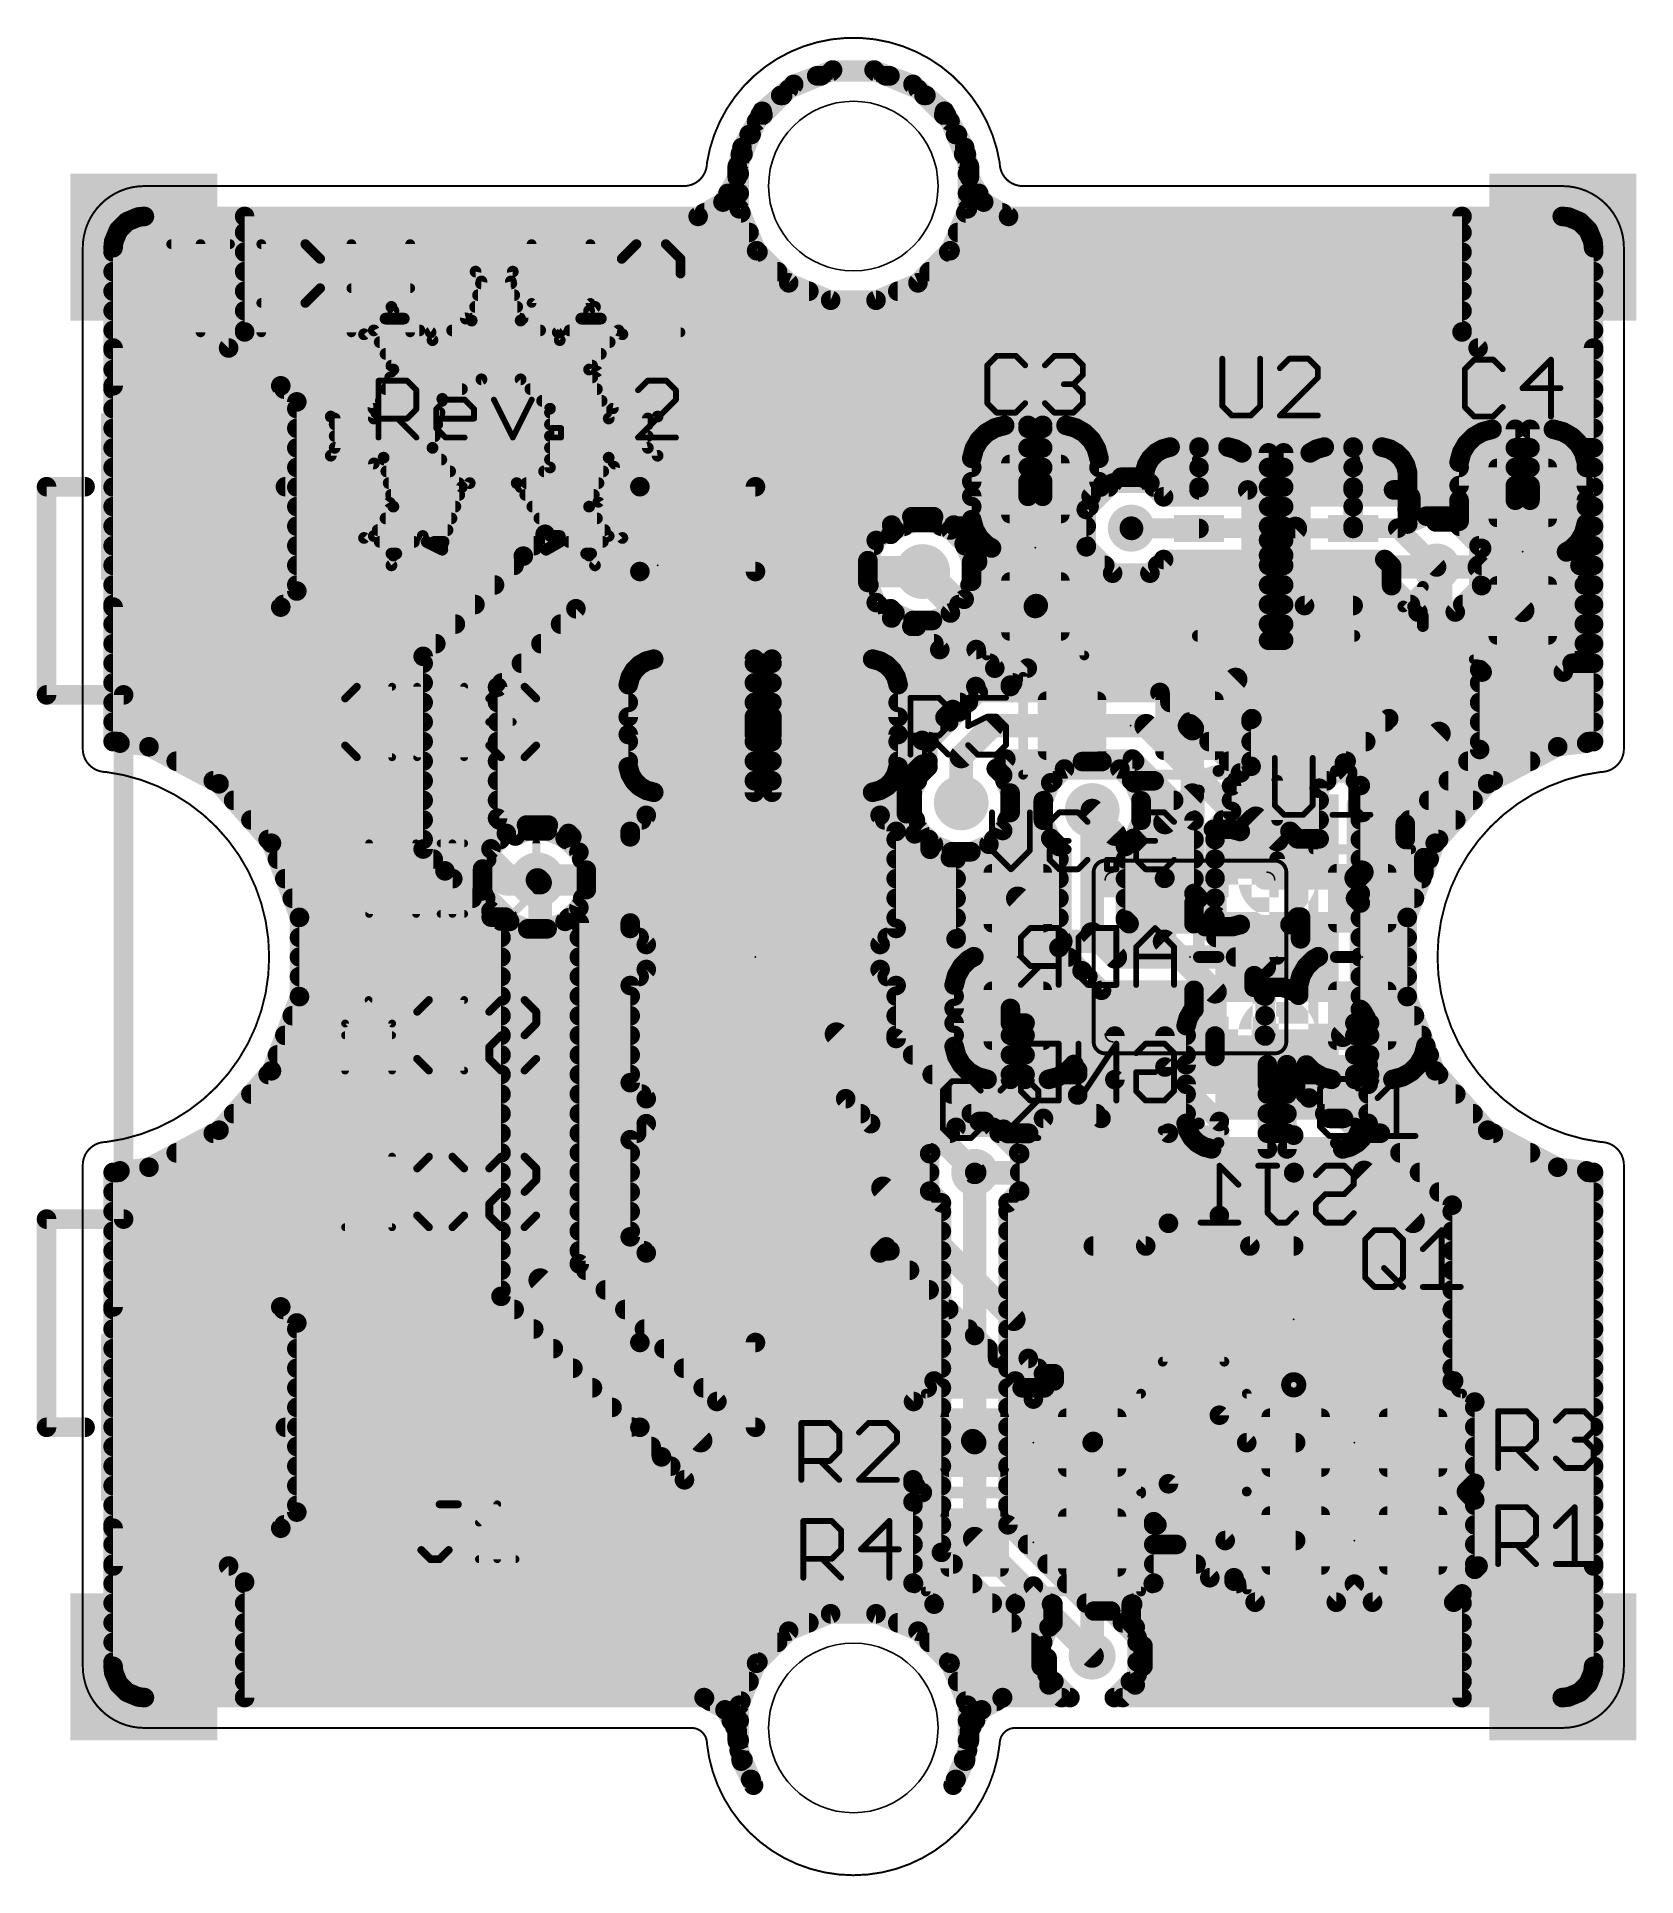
# Model space of a CAD drawing. Extents: x -10.6 to 10.2, y -11.9 to 11.9.
import ezdxf

# ---------------------------------------------------------------- set-up
doc = ezdxf.new("R2010")
doc.units = 0
for name, color, linetype in [('1', 22, 'CONTINUOUS'), ('16', 175, 'CONTINUOUS'), ('18', 82, 'CONTINUOUS'), ('20', 7, 'CONTINUOUS'), ('21', 253, 'CONTINUOUS'), ('22', 253, 'CONTINUOUS'), ('23', 7, 'CONTINUOUS'), ('24', 7, 'CONTINUOUS'), ('25', 253, 'CONTINUOUS'), ('26', 253, 'CONTINUOUS'), ('41', 22, 'CONTINUOUS'), ('52', 253, 'CONTINUOUS')]:
    doc.layers.add(name, color=color, linetype=linetype)

# ---------------------------------------------------------------- blocks, each defined once
blk = doc.blocks.new('RECT')
blk.add_solid([(-0.5, -0.5), (0.5, -0.5), (-0.5, 0.5), (0.5, 0.5)])
blk = doc.blocks.new('RECT142240X142240R25')
at = {"const_width": 0.1111}
blk.add_lwpolyline([(0.3889, -0.3334), (0.3889, 0.3334, 0.4142), (0.3334, 0.3889), (-0.3334, 0.3889, 0.4142), (-0.3889, 0.3334), (-0.3889, -0.3334, 0.4142), (-0.3334, -0.3889), (0.3334, -0.3889, 0.4142)], format="xyb", close=True, dxfattribs=at)
blk.add_solid([(-0.3588, -0.3588), (0.3588, -0.3588), (-0.3588, 0.3588), (0.3588, 0.3588)])
blk = doc.blocks.new('ROUNDV')
at = {"const_width": 0.5}
blk.add_lwpolyline([(0, -0.25, 1), (0, 0.25, 1), (0, -0.25)], format="xyb", dxfattribs=at)

msp = doc.modelspace()

# ---------------------------------------------------------------- linework, layer by layer
at = {"layer": '1'}
for points, const_width in [([(-0.2946, 11.481), (-0.8389, 11.2555)], 0.254), ([(-0.7738, 11.3197), (-0.269, 11.506)], 0.254), ([(-0.475, 11.43), (-0.4177, 11.43)], 0.254), ([(0.2946, 11.481), (-0.2946, 11.481)], 0.254), ([(-0.269, 11.506), (0.269, 11.506)], 0.254), ([(0.269, 11.506), (0.7738, 11.3197)], 0.254), ([(0.8389, 11.2555), (0.2946, 11.481)], 0.254), ([(0.4177, 11.43), (0.475, 11.43)], 0.254), ([(-0.8389, 11.2555), (-1.2555, 10.8389)], 0.254), ([(-1.1829, 10.9702), (-0.7738, 11.3197)], 0.254), ([(-0.942, 11.176), (-0.9184, 11.176)], 0.254), ([(0.7738, 11.3197), (1.1829, 10.9702)], 0.254), ([(1.2555, 10.8389), (0.8389, 11.2555)], 0.254), ([(0.9184, 11.176), (0.942, 11.176)], 0.254), ([(-1.4456, 10.5006), (-1.1829, 10.9702)], 0.254), ([(-1.2098, 10.922), (-1.1724, 10.922)], 0.254), ([(1.1724, 10.922), (1.2098, 10.922)], 0.254), ([(1.1829, 10.9702), (1.4456, 10.5006)], 0.254), ([(-1.2555, 10.8389), (-1.481, 10.2946)], 0.254), ([(-1.3519, 10.668), (-1.3263, 10.668)], 0.254), ([(1.481, 10.2946), (1.2555, 10.8389)], 0.254), ([(1.3263, 10.668), (1.3519, 10.668)], 0.254), ([(-1.5063, 10.2579), (-1.4456, 10.5006)], 0.254), ([(-1.4673, 10.414), (-1.4315, 10.414)], 0.254), ([(1.4315, 10.414), (1.4673, 10.414)], 0.254), ([(1.4456, 10.5006), (1.5063, 10.2579)], 0.254), ([(-1.5063, 10.1141), (-1.5063, 10.2579)], 0.254), ([(-1.5063, 10.16), (-1.481, 10.16)], 0.254), ([(-1.481, 10.2946), (-1.481, 9.7054)], 0.254), ([(1.481, 9.7054), (1.481, 10.2946)], 0.254), ([(1.481, 10.16), (1.5063, 10.16)], 0.254), ([(1.5063, 10.2579), (1.5063, 10.1141)], 0.254), ([(-1.6922, 9.7922), (-1.5063, 10.1141)], 0.254), ([(-1.6265, 9.906), (-1.481, 9.906)], 0.254), ([(1.481, 9.906), (1.6265, 9.906)], 0.254), ([(1.5063, 10.1141), (1.6922, 9.7922)], 0.254), ([(-2.0141, 9.6063), (-1.6922, 9.7922)], 0.254), ([(-1.6922, 9.7922), (-1.6922, 9.7922)], 0.254), ([(-1.481, 9.7054), (-1.2555, 9.1611)], 0.254), ([(1.2555, 9.1611), (1.481, 9.7054)], 0.254), ([(1.6922, 9.7922), (1.6922, 9.7922)], 0.254), ([(1.6922, 9.7922), (1.6922, 9.7922)], 0.254), ([(1.6922, 9.7922), (2.0141, 9.6063)], 0.254), ([(-7.8994, 8.1077), (-7.8994, 9.6063)], 0.254), ([(-7.8994, 9.6063), (-2.0141, 9.6063)], 0.254), ([(-1.935, 9.652), (-1.4589, 9.652)], 0.254), ([(1.4589, 9.652), (1.935, 9.652)], 0.254), ([(2.0141, 9.6063), (7.8994, 9.6063)], 0.254), ([(7.8994, 9.6063), (7.8994, 8.1077)], 0.254), ([(-7.8994, 9.398), (-1.3537, 9.398)], 0.254), ([(1.3537, 9.398), (7.8994, 9.398)], 0.254), ([(-7.8994, 9.144), (-1.2385, 9.144)], 0.254), ([(-1.2555, 9.1611), (-0.8389, 8.7445)], 0.254), ([(0.8389, 8.7445), (1.2555, 9.1611)], 0.254), ([(1.2385, 9.144), (7.8994, 9.144)], 0.254), ([(-7.8994, 8.89), (-0.9845, 8.89)], 0.254), ([(-0.8389, 8.7445), (-0.2946, 8.519)], 0.254), ([(0.2946, 8.519), (0.8389, 8.7445)], 0.254), ([(0.9845, 8.89), (7.8994, 8.89)], 0.254), ([(-7.8994, 8.636), (-0.5771, 8.636)], 0.254), ([(-0.2946, 8.519), (0.2946, 8.519)], 0.254), ([(0.5771, 8.636), (7.8994, 8.636)], 0.254), ([(-7.8994, 8.382), (7.8994, 8.382)], 0.254), ([(-8.1077, 7.8994), (-7.8994, 8.1077)], 0.254), ([(-7.8994, 8.128), (7.8994, 8.128)], 0.254), ([(7.8994, 8.1077), (8.1077, 7.8994)], 0.254), ([(-9.6063, 7.4089), (-9.6063, 7.8994)], 0.254), ([(-9.6063, 7.8994), (-8.1077, 7.8994)], 0.254), ([(-9.6063, 7.874), (9.6063, 7.874)], 0.254), ([(8.1077, 7.8994), (9.6063, 7.8994)], 0.254), ([(9.6063, 7.8994), (9.6063, 2.7937)], 0.254), ([(-9.6063, 7.62), (9.6063, 7.62)], 0.254), ([(-7.4305, 7.4089), (-9.6063, 7.4089)], 0.254), ([(-7.2222, 7.2006), (-7.4305, 7.4089)], 0.254), ([(-7.3876, 7.366), (9.6063, 7.366)], 0.254), ([(-7.2222, 4.747), (-7.2222, 7.2006)], 0.254), ([(-7.2222, 7.112), (9.6063, 7.112)], 0.254), ([(-7.2222, 6.858), (1.831, 6.858)], 0.254), ([(1.7267, 6.7978), (1.635, 6.7061)], 0.254), ([(1.8389, 6.8626), (1.7267, 6.7978)], 0.254), ([(1.964, 6.8961), (1.8389, 6.8626)], 0.254), ([(2.2669, 6.8961), (1.964, 6.8961)], 0.254), ([(2.2669, 6.1659), (2.2669, 6.8961)], 0.254), ([(2.2669, 6.858), (2.4575, 6.858)], 0.254), ([(2.7604, 6.8961), (2.4575, 6.8961)], 0.254), ([(2.4575, 6.8961), (2.4575, 6.1659)], 0.254), ([(2.8855, 6.8626), (2.7604, 6.8961)], 0.254), ([(2.9977, 6.7978), (2.8855, 6.8626)], 0.254), ([(2.8934, 6.858), (9.6063, 6.858)], 0.254), ([(3.0894, 6.7061), (2.9977, 6.7978)], 0.254), ([(8.1635, 6.8118), (8.0513, 6.747)], 0.254), ([(8.2886, 6.8453), (8.1635, 6.8118)], 0.254), ([(8.5915, 6.8453), (8.2886, 6.8453)], 0.254), ([(8.5915, 6.1151), (8.5915, 6.8453)], 0.254), ([(9.085, 6.8453), (8.782, 6.8453)], 0.254), ([(8.782, 6.8453), (8.782, 6.1151)], 0.254), ([(9.2101, 6.8118), (9.085, 6.8453)], 0.254), ([(9.3223, 6.747), (9.2101, 6.8118)], 0.254), ([(-7.2222, 6.604), (1.5761, 6.604)], 0.254), ([(1.5702, 6.5939), (1.5367, 6.4688)], 0.254), ([(1.635, 6.7061), (1.5702, 6.5939)], 0.254), ([(2.2669, 6.604), (2.4575, 6.604)], 0.254), ([(3.1542, 6.5939), (3.0894, 6.7061)], 0.254), ([(3.1483, 6.604), (4.0717, 6.604)], 0.254), ([(3.1877, 6.4688), (3.1542, 6.5939)], 0.254), ([(4.0143, 6.5886), (3.9275, 6.5385)], 0.254), ([(4.1112, 6.6146), (4.0143, 6.5886)], 0.254), ([(4.4864, 6.6146), (4.1112, 6.6146)], 0.254), ([(4.8616, 6.6146), (4.4864, 6.6146)], 0.254), ([(4.4864, 6.6146), (4.4864, 6.0892)], 0.254), ([(4.4864, 6.0892), (4.4864, 6.6146)], 0.254), ([(4.4864, 6.604), (4.4864, 6.604)], 0.254), ([(4.9585, 6.5886), (4.8616, 6.6146)], 0.254), ([(4.9011, 6.604), (6.0717, 6.604)], 0.254), ([(5.0434, 6.5396), (4.9585, 6.5886)], 0.254), ([(6.0143, 6.5886), (5.9294, 6.5396)], 0.254), ([(6.1112, 6.6146), (6.0143, 6.5886)], 0.254), ([(6.4864, 6.6146), (6.1112, 6.6146)], 0.254), ([(6.8616, 6.6146), (6.4864, 6.6146)], 0.254), ([(6.4864, 6.6146), (6.4864, 6.0586)], 0.254), ([(6.4864, 6.0586), (6.4864, 6.6146)], 0.254), ([(6.4864, 6.604), (6.4864, 6.604)], 0.254), ([(6.9585, 6.5886), (6.8616, 6.6146)], 0.254), ([(6.9011, 6.604), (7.93, 6.604)], 0.254), ([(7.0453, 6.5385), (6.9585, 6.5886)], 0.254), ([(7.9596, 6.6553), (7.8948, 6.5431)], 0.254), ([(8.0513, 6.747), (7.9596, 6.6553)], 0.254), ([(8.5915, 6.604), (8.782, 6.604)], 0.254), ([(9.414, 6.6553), (9.3223, 6.747)], 0.254), ([(9.4788, 6.5431), (9.414, 6.6553)], 0.254), ([(9.4436, 6.604), (9.6063, 6.604)], 0.254), ([(-7.2222, 6.35), (1.5367, 6.35)], 0.254), ([(1.5367, 6.4688), (1.5367, 6.1659)], 0.254), ([(2.2669, 6.35), (2.4575, 6.35)], 0.254), ([(3.1877, 6.1659), (3.1877, 6.4688)], 0.254), ([(3.1877, 6.35), (3.7982, 6.35)], 0.254), ([(3.8064, 6.3807), (3.7804, 6.2838)], 0.254), ([(3.8565, 6.4675), (3.8064, 6.3807)], 0.254), ([(3.9275, 6.5385), (3.8565, 6.4675)], 0.254), ([(4.4864, 6.35), (4.4864, 6.35)], 0.254), ([(5.3884, 6.5396), (5.0434, 6.5396)], 0.254), ([(5.3884, 5.4066), (5.3884, 6.5396)], 0.254), ([(5.3884, 6.35), (5.5844, 6.35)], 0.254), ([(5.9294, 6.5396), (5.5844, 6.5396)], 0.254), ([(5.5844, 6.5396), (5.5844, 5.4066)], 0.254), ([(6.4864, 6.35), (6.4864, 6.35)], 0.254), ([(7.1163, 6.4675), (7.0453, 6.5385)], 0.254), ([(7.1664, 6.3807), (7.1163, 6.4675)], 0.254), ([(7.1924, 6.2838), (7.1664, 6.3807)], 0.254), ([(7.1746, 6.35), (7.8613, 6.35)], 0.254), ([(7.8948, 6.5431), (7.8613, 6.418)], 0.254), ([(7.8613, 6.418), (7.8613, 6.1151)], 0.254), ([(8.5915, 6.35), (8.782, 6.35)], 0.254), ([(9.5123, 6.418), (9.4788, 6.5431)], 0.254), ([(9.5123, 6.1151), (9.5123, 6.418)], 0.254), ([(9.5123, 6.35), (9.6063, 6.35)], 0.254), ([(-7.2222, 6.096), (2.2669, 6.096)], 0.254), ([(1.5367, 6.1659), (2.2669, 6.1659)], 0.254), ([(2.4575, 6.1659), (2.2669, 6.1659)], 0.254), ([(2.2669, 6.1659), (2.2669, 5.9753)], 0.254), ([(2.4575, 5.9753), (2.4575, 6.1659)], 0.254), ([(2.4575, 6.1659), (3.1877, 6.1659)], 0.254), ([(2.4575, 6.096), (3.2063, 6.096)], 0.254), ([(3.2327, 6.1225), (3.0856, 5.9753)], 0.254), ([(3.4754, 6.223), (3.2327, 6.1225)], 0.254), ([(3.7382, 6.223), (3.4754, 6.223)], 0.254), ([(3.7804, 6.2055), (3.7382, 6.223)], 0.254), ([(3.7804, 6.2838), (3.7804, 6.2055)], 0.254), ([(4.4864, 6.096), (4.4864, 6.096)], 0.254), ([(4.4864, 6.0892), (4.4864, 6.0892)], 0.254), ([(5.3884, 6.096), (5.5844, 6.096)], 0.254), ([(6.4864, 6.096), (6.4864, 6.096)], 0.254), ([(7.1924, 6.0586), (7.1924, 6.2838)], 0.254), ([(7.1924, 6.096), (8.5915, 6.096)], 0.254), ([(7.8613, 6.1151), (8.5915, 6.1151)], 0.254), ([(8.782, 6.1151), (8.5915, 6.1151)], 0.254), ([(8.5915, 6.1151), (8.5915, 5.9245)], 0.254), ([(8.648, 6.0586), (8.6868, 6.0198)], 0.3048), ([(8.7821, 5.9245), (8.7821, 6.1151)], 0.254), ([(8.7821, 6.1151), (9.5123, 6.1151)], 0.254), ([(8.7821, 6.096), (9.6063, 6.096)], 0.254), ([(-7.2222, 5.842), (1.5367, 5.842)], 0.254), ([(2.2669, 5.9753), (1.5367, 5.9753)], 0.254), ([(1.5367, 5.9753), (1.5367, 5.6724)], 0.254), ([(3.0856, 5.9753), (2.4575, 5.9753)], 0.254), ([(4.4864, 6.0586), (5.1174, 6.0586)], 0.254), ([(5.1174, 6.0586), (5.4864, 5.6896)], 0.254), ([(5.3884, 5.842), (5.5844, 5.842)], 0.254), ([(6.4864, 5.5892), (6.4864, 6.0586)], 0.254), ([(6.4864, 6.0586), (6.4864, 6.0586)], 0.254), ([(6.4864, 6.0586), (6.4864, 5.5892)], 0.254), ([(6.4864, 6.0586), (6.4864, 6.0586)], 0.254), ([(6.4864, 6.0586), (6.4864, 5.5586)], 0.254), ([(6.4864, 6.0586), (8.648, 6.0586)], 0.254), ([(6.4864, 5.842), (6.4864, 5.842)], 0.254), ([(7.0105, 6.0586), (7.0104, 6.0586)], 0.254), ([(7.0104, 6.0586), (7.1924, 6.0586)], 0.254), ([(7.1924, 6.0586), (7.0105, 6.0586)], 0.254), ([(7.1924, 5.8334), (7.1924, 6.0586)], 0.254), ([(7.1924, 5.842), (7.8613, 5.842)], 0.254), ([(8.5915, 5.9245), (7.8613, 5.9245)], 0.254), ([(7.8613, 5.9245), (7.8613, 5.6524)], 0.254), ([(9.5123, 5.9245), (8.7821, 5.9245)], 0.254), ([(9.5123, 5.6216), (9.5123, 5.9245)], 0.254), ([(9.5123, 5.842), (9.6063, 5.842)], 0.254), ([(0.4971, 5.6029), (0.2971, 5.4029)], 0.254), ([(0.7585, 5.7112), (0.4971, 5.6029)], 0.254), ([(1.0415, 5.7112), (0.7585, 5.7112)], 0.254), ([(1.3029, 5.6029), (1.0415, 5.7112)], 0.254), ([(1.5029, 5.4029), (1.3029, 5.6029)], 0.254), ([(1.5367, 5.6724), (1.5702, 5.5473)], 0.254), ([(5.4864, 5.6896), (5.4864, 5.3086)], 0.3048), ([(7.1857, 5.8086), (7.1924, 5.8334)], 0.254), ([(7.1924, 5.7838), (7.1857, 5.8086)], 0.254), ([(7.1924, 5.6157), (7.1924, 5.7838)], 0.254), ([(7.1951, 5.6185), (7.1924, 5.6157)], 0.254), ([(7.4378, 5.719), (7.1951, 5.6185)], 0.254), ([(7.7006, 5.719), (7.4378, 5.719)], 0.254), ([(7.8613, 5.6524), (7.7006, 5.719)], 0.254), ([(9.4788, 5.4965), (9.5123, 5.6216)], 0.254), ([(-7.2222, 5.588), (0.4822, 5.588)], 0.254), ([(0.2971, 5.4029), (0.1888, 5.1415)], 0.254), ([(1.3178, 5.588), (1.5593, 5.588)], 0.254), ([(1.6112, 5.1415), (1.5029, 5.4029)], 0.254), ([(1.5702, 5.5473), (1.635, 5.4351)], 0.254), ([(1.635, 5.4351), (1.7267, 5.3434)], 0.254), ([(3.6108, 5.5586), (3.6068, 5.5626)], 0.3048), ([(4.4864, 5.5586), (3.6108, 5.5586)], 0.254), ([(5.3884, 5.588), (5.5844, 5.588)], 0.254), ([(5.5844, 5.4066), (5.3884, 5.4066)], 0.254), ([(5.7364, 5.5586), (5.4864, 5.3086)], 0.3048), ([(6.4864, 5.5586), (5.7364, 5.5586)], 0.254), ([(6.4864, 5.5892), (6.4864, 5.5892)], 0.254), ([(9.3223, 5.2926), (9.414, 5.3843)], 0.254), ([(9.414, 5.3843), (9.4788, 5.4965)], 0.254), ([(9.5033, 5.588), (9.6063, 5.588)], 0.254), ([(-7.2222, 5.334), (0.2686, 5.334)], 0.254), ([(0.1888, 5.1415), (0.1888, 4.8585)], 0.254), ([(1.5314, 5.334), (1.743, 5.334)], 0.254), ([(1.7936, 5.3048), (1.6112, 5.1224)], 0.254), ([(1.6112, 5.1224), (1.6112, 5.1415)], 0.254), ([(1.7267, 5.3434), (1.7936, 5.3048)], 0.254), ([(5.3884, 5.2106), (5.5844, 5.2106)], 0.254), ([(5.3884, 4.108), (5.3884, 5.2106)], 0.254), ([(5.4864, 4.9276), (5.4864, 5.3086)], 0.254), ([(5.5844, 5.2106), (5.5844, 4.108)], 0.254), ([(7.5692, 2.9232), (7.5692, 5.0586)], 0.4064), ([(9.2554, 5.254), (9.3223, 5.2926)], 0.254), ([(9.4869, 5.0225), (9.2554, 5.254)], 0.254), ([(9.3637, 5.334), (9.6063, 5.334)], 0.254), ([(-7.2222, 5.08), (0.1888, 5.08)], 0.254), ([(1.3534, 4.5466), (0.9, 5)], 0.4064), ([(4.4864, 5.0586), (4.4864, 4.5586)], 0.3048), ([(5.3884, 5.08), (5.5844, 5.08)], 0.254), ([(5.8554, 4.5586), (5.4864, 4.9276)], 0.254), ([(6.4864, 5.0586), (7.5692, 5.0586)], 0.3048), ([(7.5692, 5.0586), (8.124, 5.0586)], 0.3048), ([(8.124, 5.0586), (8.6868, 4.4958)], 0.3048), ([(9.4294, 5.08), (9.6063, 5.08)], 0.254), ([(9.4869, 3.9691), (9.4869, 5.0225)], 0.254), ([(-7.4305, 4.5387), (-7.2222, 4.747)], 0.254), ([(-7.2222, 4.826), (0.2023, 4.826)], 0.254), ([(0.1888, 4.8585), (0.2971, 4.5971)], 0.254), ([(5.3884, 4.826), (5.5844, 4.826)], 0.254), ([(9.4869, 4.826), (9.6063, 4.826)], 0.254), ([(-9.6063, 2.7937), (-9.6063, 4.5387)], 0.254), ([(-9.6063, 4.5387), (-7.4305, 4.5387)], 0.254), ([(-7.3972, 4.572), (0.3222, 4.572)], 0.254), ([(0.2971, 4.5971), (0.4971, 4.3971)], 0.254), ([(2.3622, 4.5466), (1.3534, 4.5466)], 0.4064), ([(2.3742, 4.5586), (2.3622, 4.5466)], 0.3048), ([(4.4864, 4.5586), (2.3742, 4.5586)], 0.3048), ([(5.3884, 4.572), (5.5844, 4.572)], 0.254), ([(6.4864, 4.5586), (5.8554, 4.5586)], 0.254), ([(9.4869, 4.572), (9.6063, 4.572)], 0.254), ([(-9.6063, 4.318), (0.688, 4.318)], 0.254), ([(0.4971, 4.3971), (0.7585, 4.2888)], 0.254), ([(0.7585, 4.2888), (0.8209, 4.2888)], 0.254), ([(0.8209, 4.2888), (1.1219, 3.9878)], 0.254), ([(5.3884, 4.318), (5.5844, 4.318)], 0.254), ([(9.4869, 4.318), (9.6063, 4.318)], 0.254), ([(-9.6063, 4.064), (1.0457, 4.064)], 0.254), ([(1.1219, 3.9878), (1.5942, 3.9878)], 0.254), ([(1.5942, 3.9878), (1.8355, 3.7465)], 0.254), ([(5.5844, 4.108), (5.3884, 4.108)], 0.254), ([(9.2135, 3.6957), (9.4869, 3.9691)], 0.254), ([(9.4869, 4.064), (9.6063, 4.064)], 0.254), ([(-9.6063, 3.81), (-2.7349, 3.81)], 0.254), ([(-2.8449, 3.7165), (-2.895, 3.6297)], 0.254), ([(-2.7739, 3.7875), (-2.8449, 3.7165)], 0.254), ([(-2.6871, 3.8376), (-2.7739, 3.7875)], 0.254), ([(-2.5902, 3.8636), (-2.6871, 3.8376)], 0.254), ([(-1.2843, 3.8636), (-2.5902, 3.8636)], 0.254), ([(-1.2843, 3.1143), (-1.2843, 3.8636)], 0.254), ([(-1.2843, 3.81), (-1.0557, 3.81)], 0.254), ([(0.2502, 3.8636), (-1.0557, 3.8636)], 0.254), ([(-1.0557, 3.8636), (-1.0557, 3.1143)], 0.254), ([(0.3471, 3.8376), (0.2502, 3.8636)], 0.254), ([(0.4339, 3.7875), (0.3471, 3.8376)], 0.254), ([(0.3949, 3.81), (1.772, 3.81)], 0.254), ([(0.5049, 3.7165), (0.4339, 3.7875)], 0.254), ([(0.555, 3.6297), (0.5049, 3.7165)], 0.254), ([(1.8355, 3.7465), (2.2577, 3.7465)], 0.254), ([(2.2577, 3.7465), (2.0379, 3.5267)], 0.254), ([(8.128, 2.6917), (8.128, 3.7278)], 0.254), ([(8.128, 3.7278), (8.1601, 3.6957)], 0.254), ([(8.1601, 3.6957), (9.2135, 3.6957)], 0.254), ([(9.3278, 3.81), (9.6063, 3.81)], 0.254), ([(-9.6063, 3.556), (-2.9148, 3.556)], 0.254), ([(-2.895, 3.6297), (-2.921, 3.5328)], 0.254), ([(-2.921, 3.5328), (-2.921, 3.1143)], 0.254), ([(-1.2843, 3.556), (-1.0557, 3.556)], 0.254), ([(0.581, 3.5328), (0.555, 3.6297)], 0.254), ([(0.5748, 3.556), (2.0672, 3.556)], 0.254), ([(0.581, 3.1143), (0.581, 3.5328)], 0.254), ([(1.5896, 3.508), (1.292, 3.2104)], 0.254), ([(2.0379, 3.508), (1.5896, 3.508)], 0.254), ([(2.0379, 3.5267), (2.0379, 3.508)], 0.254), ([(4.962, 3.6), (4.362, 3)], 0.3048), ([(7.6, 3.6), (4.962, 3.6)], 0.3048), ([(7.6, 2.9), (7.6, 3.6)], 0.3048), ([(8.128, 3.556), (9.6063, 3.556)], 0.254), ([(-9.6063, 3.302), (-2.921, 3.302)], 0.254), ([(-1.2843, 3.302), (-1.0557, 3.302)], 0.254), ([(0.581, 3.302), (1.3836, 3.302)], 0.254), ([(8.128, 3.302), (9.6063, 3.302)], 0.254), ([(-9.6063, 3.048), (-1.2843, 3.048)], 0.254), ([(-2.921, 3.1143), (-1.2843, 3.1143)], 0.254), ([(-1.0557, 3.1143), (-1.2843, 3.1143)], 0.254), ([(-1.2843, 3.1143), (-1.2843, 2.8857)], 0.254), ([(-1.0557, 2.8857), (-1.0557, 3.1143)], 0.254), ([(-1.0557, 3.1143), (0.581, 3.1143)], 0.254), ([(-1.0557, 3.048), (1.1296, 3.048)], 0.254), ([(1.1896, 3.108), (0.892, 2.8104)], 0.254), ([(1.292, 3.2104), (1.1896, 3.108)], 0.254), ([(1.1896, 3.108), (1.1896, 3.108)], 0.254), ([(1.292, 3.2104), (1.292, 3.2104)], 0.254), ([(1.8, 3), (1.4, 2.6)], 0.3048), ([(2.838, 3), (1.8, 3)], 0.3048), ([(4.4, 2.962), (4.362, 3)], 0.3048), ([(4.4, 2.1), (4.4, 2.962)], 0.3048), ([(5.1621, 3.0817), (5.1724, 3.092)], 0.254), ([(5.1621, 2.4733), (5.1621, 3.0817)], 0.254), ([(5.1621, 3.048), (6.9037, 3.048)], 0.254), ([(5.1724, 3.092), (6.9477, 3.092)], 0.254), ([(6.9477, 3.092), (6.3725, 2.5168)], 0.254), ([(7.5692, 2.9232), (6.604, 1.958)], 0.4064), ([(8.128, 3.048), (9.6063, 3.048)], 0.254), ([(-9.6063, 2.794), (-2.921, 2.794)], 0.254), ([(-9.5369, 2.7937), (-9.6063, 2.7937)], 0.254), ([(-9.5171, 2.7739), (-9.5369, 2.7937)], 0.254), ([(-9.141, 2.7269), (-9.5171, 2.7739)], 0.254), ([(-1.2843, 2.8857), (-2.921, 2.8857)], 0.254), ([(-2.921, 2.8857), (-2.921, 2.4672)], 0.254), ([(-1.2843, 2.1364), (-1.2843, 2.8857)], 0.254), ([(-1.2843, 2.8857), (-1.0557, 2.8857)], 0.254), ([(-1.2843, 2.794), (-1.0557, 2.794)], 0.254), ([(-1.0557, 2.8857), (-1.0557, 2.1364)], 0.254), ([(0.581, 2.8857), (-1.0557, 2.8857)], 0.254), ([(0.581, 2.4672), (0.581, 2.8857)], 0.254), ([(0.581, 2.794), (0.892, 2.794)], 0.254), ([(0.892, 2.8104), (0.892, 2.4978)], 0.254), ([(5.1621, 2.794), (6.6497, 2.794)], 0.254), ([(6.6, 1.9), (7.6, 2.9)], 0.3048), ([(8.128, 2.794), (9.6063, 2.794)], 0.254), ([(9.5171, 2.7739), (9.141, 2.7269)], 0.254), ([(9.5369, 2.7937), (9.5171, 2.7739)], 0.254), ([(9.6063, 2.7937), (9.5369, 2.7937)], 0.254), ([(-8.2319, 2.2467), (-9.141, 2.7269)], 0.254), ([(-9.141, 2.7269), (-9.141, 2.7269)], 0.254), ([(-8.7872, 2.54), (-2.921, 2.54)], 0.254), ([(-1.2843, 2.54), (-1.0557, 2.54)], 0.254), ([(0.581, 2.54), (0.892, 2.54)], 0.254), ([(0.892, 2.4978), (0.7971, 2.4029)], 0.254), ([(1.4, 2.6), (1.4, 2)], 0.3048), ([(5.1621, 2.54), (6.3957, 2.54)], 0.254), ([(6.3725, 2.5168), (6.0452, 2.1895)], 0.254), ([(7.1628, 1.7265), (8.128, 2.6917)], 0.254), ([(7.9763, 2.54), (8.7872, 2.54)], 0.254), ([(9.141, 2.7269), (8.2319, 2.2467)], 0.254), ([(9.141, 2.7269), (9.141, 2.7269)], 0.254), ([(-8.3064, 2.286), (-2.8463, 2.286)], 0.254), ([(-2.921, 2.4672), (-2.895, 2.3703)], 0.254), ([(-2.895, 2.3703), (-2.8449, 2.2835)], 0.254), ([(-2.8449, 2.2835), (-2.7739, 2.2125)], 0.254), ([(-1.2843, 2.286), (-1.0557, 2.286)], 0.254), ([(0.4339, 2.2125), (0.5049, 2.2835)], 0.254), ([(0.5049, 2.2835), (0.555, 2.3703)], 0.254), ([(0.5063, 2.286), (0.7487, 2.286)], 0.254), ([(0.555, 2.3703), (0.581, 2.4672)], 0.254), ([(0.7971, 2.4029), (0.6888, 2.1415)], 0.254), ([(4.908, 2.2192), (5.1621, 2.4733)], 0.254), ([(4.9748, 2.286), (6.1417, 2.286)], 0.254), ([(7.7223, 2.286), (8.3064, 2.286)], 0.254), ([(-8.2319, 2.2466), (-8.2319, 2.2467)], 0.254), ([(-8.2319, 2.2467), (-8.2319, 2.2467)], 0.254), ([(-7.5514, 1.4758), (-8.2319, 2.2466)], 0.254), ([(-8.0424, 2.032), (0.6888, 2.032)], 0.254), ([(-2.7739, 2.2125), (-2.6871, 2.1624)], 0.254), ([(-2.6871, 2.1624), (-2.5902, 2.1364)], 0.254), ([(-2.5902, 2.1364), (-1.2843, 2.1364)], 0.254), ([(-1.0557, 2.1364), (0.2502, 2.1364)], 0.254), ([(0.2502, 2.1364), (0.3471, 2.1624)], 0.254), ([(0.3471, 2.1624), (0.4339, 2.2125)], 0.254), ([(0.6888, 2.1415), (0.6888, 1.8585)], 0.254), ([(4.0438, 1.7438), (4.4, 2.1)], 0.3048), ([(4.908, 1.8896), (4.908, 2.2192)], 0.254), ([(4.908, 2.032), (6.0452, 2.032)], 0.254), ([(6.0452, 2.1895), (6.0452, 1.533)], 0.254), ([(6.604, 1.958), (6.604, 0.762)], 0.4064), ([(7.4683, 2.032), (8.0424, 2.032)], 0.254), ([(8.2319, 2.2467), (7.5514, 1.4758)], 0.254), ([(8.2319, 2.2467), (8.2319, 2.2467)], 0.254), ([(-2.6873, 1.8382), (-2.8956, 1.6299)], 0.254), ([(0.3473, 1.8382), (-2.6873, 1.8382)], 0.254), ([(0.5556, 1.6299), (0.3473, 1.8382)], 0.254), ([(0.6888, 1.8585), (0.7971, 1.5971)], 0.254), ([(3.3938, 1.5938), (3.1, 1.9)], 0.3048), ([(4.6744, 1.656), (4.908, 1.8896)], 0.254), ([(6.6, 1.1), (6.6, 1.9)], 0.3048), ([(-7.8181, 1.778), (-2.7475, 1.778)], 0.254), ([(-4.5029, 1.6029), (-4.7029, 1.4029)], 0.254), ([(-4.2415, 1.7112), (-4.5029, 1.6029)], 0.254), ([(-3.9585, 1.7112), (-4.2415, 1.7112)], 0.254), ([(-3.6971, 1.6029), (-3.9585, 1.7112)], 0.254), ([(-3.653, 1.5588), (-3.6971, 1.6029)], 0.254), ([(-2.8956, 1.5588), (-3.653, 1.5588)], 0.254), ([(-2.8956, 1.6299), (-2.8956, 1.5588)], 0.254), ([(0.4075, 1.778), (0.7222, 1.778)], 0.254), ([(0.5556, 0.3701), (0.5556, 1.6299)], 0.254), ([(0.7971, 1.5971), (0.9971, 1.3971)], 0.254), ([(3.3938, 1.025), (3.3938, 1.5938)], 0.3048), ([(4.0438, 1.025), (4.0438, 1.7438)], 0.3048), ([(4.6938, 1.656), (4.6744, 1.656)], 0.254), ([(4.919, 1.656), (4.6938, 1.656)], 0.254), ([(4.6938, 1.656), (4.6938, 1.025)], 0.254), ([(4.6938, 1.025), (4.6938, 1.656)], 0.254), ([(4.7964, 1.778), (6.0452, 1.778)], 0.254), ([(5.0159, 1.63), (4.919, 1.656)], 0.254), ([(5.0191, 1.6282), (5.0159, 1.63)], 0.254), ([(5.0215, 1.6306), (5.0191, 1.6282)], 0.254), ([(5.6661, 1.6306), (5.0215, 1.6306)], 0.254), ([(5.7637, 1.533), (5.6661, 1.6306)], 0.254), ([(7.1628, 1.53), (7.1628, 1.7265)], 0.254), ([(7.2143, 1.778), (7.8181, 1.778)], 0.254), ([(-7.5939, 1.524), (-4.5818, 1.524)], 0.254), ([(-7.1876, 0.5141), (-7.5514, 1.4758)], 0.254), ([(-7.5514, 1.4758), (-7.5514, 1.4758)], 0.254), ([(-4.7029, 1.4029), (-4.8112, 1.1415)], 0.254), ([(0.5556, 1.524), (0.8702, 1.524)], 0.254), ([(0.9971, 1.3971), (1.2585, 1.2888)], 0.254), ([(4.6938, 1.524), (4.6938, 1.524)], 0.254), ([(6.0452, 1.533), (5.7637, 1.533)], 0.254), ([(7.4041, 1.2887), (7.1628, 1.53)], 0.254), ([(7.1688, 1.524), (7.5939, 1.524)], 0.254), ([(7.5514, 1.4758), (7.4041, 1.0864)], 0.254), ([(7.5514, 1.4758), (7.5514, 1.4758)], 0.254), ([(-7.4735, 1.27), (-4.758, 1.27)], 0.254), ([(-4.8112, 1.1415), (-4.8112, 0.8585)], 0.254), ([(-1.17, 1), (-4.1, 1)], 0.4064), ([(0.5556, 1.27), (1.3335, 1.27)], 0.254), ([(1.2585, 1.2888), (1.3336, 1.2888)], 0.254), ([(1.3336, 1.2888), (1.3335, 1.2887)], 0.254), ([(1.3335, 1.2887), (1.3335, 0.2353)], 0.254), ([(4.6938, 1.27), (4.6938, 1.27)], 0.254), ([(6.525, 1.025), (6.6, 1.1)], 0.3048), ([(7.4041, 1.0864), (7.4041, 1.2887)], 0.254), ([(7.4041, 1.27), (7.4735, 1.27)], 0.254), ([(-7.3775, 1.016), (-4.8112, 1.016)], 0.254), ([(-4.8112, 0.8585), (-4.7029, 0.5971)], 0.254), ([(-4.064, 0.964), (-4.1, 1)], 0.3048), ([(-4.064, 0.964), (-4.064, -4.191)], 0.3048), ([(0.5556, 1.016), (1.3335, 1.016)], 0.254), ([(4.0386, 0.2032), (4.0386, 1.0198)], 0.3048), ([(4.0386, 1.0198), (4.0438, 1.025)], 0.254), ([(4.6938, 1.025), (4.6938, 0.5132)], 0.3048), ([(4.6938, 0.394), (4.6938, 1.025)], 0.254), ([(4.6938, 1.025), (4.6938, 1.025)], 0.254), ([(4.6938, 1.025), (4.6938, 0.394)], 0.254), ([(4.6938, 1.025), (4.6938, 1.025)], 0.254), ([(4.6938, 1.016), (4.6938, 1.016)], 0.254), ([(5.3438, 1.025), (6.341, 1.025)], 0.3048), ([(5.3438, 1.025), (6.525, 1.025)], 0.3048), ([(-7.2814, 0.762), (-4.7712, 0.762)], 0.254), ([(-4.7029, 0.5971), (-4.572, 0.4662)], 0.254), ([(0.5556, 0.762), (1.3335, 0.762)], 0.254), ([(2.1336, 0.762), (2.6924, 0.2032)], 0.3048), ([(4.6938, 0.762), (4.6938, 0.762)], 0.254), ([(-7.1876, -0.5141), (-7.1876, 0.5141)], 0.254), ([(-7.1876, 0.508), (-4.6138, 0.508)], 0.254), ([(-4.572, 0.4662), (-4.572, -4.4014)], 0.254), ([(-3.556, -3.9806), (-3.556, 0.4412)], 0.254), ([(-3.556, 0.4412), (-2.8956, 0.4412)], 0.254), ([(-2.8956, 0.4412), (-2.8956, 0.3701)], 0.254), ([(-2.8956, 0.3701), (-2.6873, 0.1618)], 0.254), ([(0.3473, 0.1618), (0.5556, 0.3701)], 0.254), ([(0.5556, 0.508), (1.3335, 0.508)], 0.254), ([(5.2018, -0.2416), (4.5662, 0.394)], 0.254), ([(4.5662, 0.394), (4.6938, 0.394)], 0.254), ([(4.6938, 0.5132), (5.334, -0.127)], 0.3048), ([(4.6938, 0.508), (4.6938, 0.508)], 0.254), ([(4.6938, 0.394), (4.919, 0.394)], 0.254), ([(4.919, 0.394), (5.0159, 0.42)], 0.254), ([(5.0159, 0.42), (5.0191, 0.4218)], 0.254), ([(5.0191, 0.4218), (5.0215, 0.4194)], 0.254), ([(5.0215, 0.4194), (5.6661, 0.4194)], 0.254), ([(5.6661, 0.4194), (5.7637, 0.517)], 0.254), ([(5.7547, 0.508), (5.8039, 0.508)], 0.254), ([(5.7637, 0.517), (5.8039, 0.517)], 0.254), ([(5.8039, 0.517), (5.8039, 0.2353)], 0.254), ([(-7.1876, 0.254), (-4.572, 0.254)], 0.254), ([(-3.556, 0.254), (-2.7795, 0.254)], 0.254), ([(-2.6873, 0.1618), (0.3473, 0.1618)], 0.254), ([(0.4395, 0.254), (1.3335, 0.254)], 0.254), ([(1.3335, 0.2353), (1.565, 0.0038)], 0.254), ([(2.6924, 0.2032), (4.0386, 0.2032)], 0.3048), ([(4.6938, -0.452), (4.0386, 0.2032)], 0.3048), ([(4.7062, 0.254), (5.8039, 0.254)], 0.254), ([(5.8039, 0.2353), (6.0354, 0.0038)], 0.254), ([(-7.1876, 0), (-4.572, 0)], 0.254), ([(-3.556, 0), (1.5584, 0)], 0.254), ([(1.4064, -0.1265), (1.3416, -0.2387)], 0.254), ([(1.4981, -0.0348), (1.4064, -0.1265)], 0.254), ([(1.565, 0.0038), (1.4981, -0.0348)], 0.254), ([(4.9602, 0), (6.0288, 0)], 0.254), ([(5.334, -0.127), (5.334, -1.0152)], 0.3048), ([(5.8768, -0.1265), (5.812, -0.2387)], 0.254), ([(5.9685, -0.0348), (5.8768, -0.1265)], 0.254), ([(6.0354, 0.0038), (5.9685, -0.0348)], 0.254), ([(-7.1876, -0.254), (-4.572, -0.254)], 0.254), ([(-3.556, -0.254), (-2.7795, -0.254)], 0.254), ([(-2.6873, -0.1618), (-2.8956, -0.3701)], 0.254), ([(0.3473, -0.1618), (-2.6873, -0.1618)], 0.254), ([(0.5556, -0.3701), (0.3473, -0.1618)], 0.254), ([(0.4395, -0.254), (1.3375, -0.254)], 0.254), ([(1.3416, -0.2387), (1.3081, -0.3638)], 0.254), ([(1.3081, -0.3638), (1.3081, -0.6667)], 0.254), ([(5.2018, -0.394), (5.2018, -0.2416)], 0.254), ([(5.2018, -0.254), (5.8079, -0.254)], 0.254), ([(5.812, -0.2387), (5.7785, -0.3638)], 0.254), ([(5.7785, -0.3638), (5.7785, -0.4959)], 0.254), ([(-7.5514, -1.4758), (-7.1876, -0.5141)], 0.254), ([(-7.1876, -0.508), (-4.572, -0.508)], 0.254), ([(-3.556, -0.508), (-2.8956, -0.508)], 0.254), ([(-2.8956, -0.3701), (-2.8956, -1.6299)], 0.254), ([(0.5556, -1.0564), (0.5556, -0.3701)], 0.254), ([(0.5556, -0.508), (1.3081, -0.508)], 0.254), ([(4.6938, -1.025), (4.6938, -0.452)], 0.3048), ([(5.3438, -0.394), (5.2018, -0.394)], 0.254), ([(5.569, -0.394), (5.3438, -0.394)], 0.254), ([(5.3438, -0.394), (5.3438, -1.025)], 0.254), ([(5.3438, -1.025), (5.3438, -0.394)], 0.254), ([(5.3438, -0.508), (5.3438, -0.508)], 0.254), ([(5.6659, -0.42), (5.569, -0.394)], 0.254), ([(5.7527, -0.4701), (5.6659, -0.42)], 0.254), ([(5.7785, -0.4959), (5.7527, -0.4701)], 0.254), ([(-7.2814, -0.762), (-4.572, -0.762)], 0.254), ([(-3.556, -0.762), (-2.8956, -0.762)], 0.254), ([(0.5556, -0.762), (2.0383, -0.762)], 0.254), ([(2.1336, -0.762), (1.016, -0.762)], 0.3048), ([(1.3081, -0.6667), (2.0383, -0.6667)], 0.254), ([(2.0383, -0.6667), (2.0383, -0.8573)], 0.254), ([(5.3438, -0.762), (5.3438, -0.762)], 0.254), ([(6.3508, -1.0152), (6.604, -0.762)], 0.3048), ([(-7.3775, -1.016), (-4.572, -1.016)], 0.254), ([(-3.556, -1.016), (-2.8956, -1.016)], 0.254), ([(-1.17, -1), (-0.2192, -1)], 0.3048), ([(-0.2192, -1), (1.5748, -2.794)], 0.3048), ([(0.5556, -1.016), (1.3081, -1.016)], 0.254), ([(1.6328, -2.1336), (0.5556, -1.0564)], 0.254), ([(2.0383, -0.8573), (1.3081, -0.8573)], 0.254), ([(1.3081, -0.8573), (1.3081, -1.1602)], 0.254), ([(2.0383, -1.5875), (2.0383, -0.8573)], 0.254), ([(2.0383, -0.8573), (2.2288, -0.8573)], 0.254), ([(2.0383, -1.016), (2.2288, -1.016)], 0.254), ([(2.2288, -0.8573), (2.2288, -1.5875)], 0.254), ([(3.3938, -1.025), (3.3938, -1.5904)], 0.254), ([(4.0438, -1.025), (4.0438, -1.4276)], 0.254), ([(4.6938, -1.025), (4.6938, -1.2902)], 0.254), ([(5.334, -1.0152), (6.3508, -1.0152)], 0.3048), ([(5.334, -1.0152), (5.3438, -1.025)], 0.254), ([(5.3438, -1.016), (5.3438, -1.016)], 0.254), ([(5.3438, -1.025), (5.3438, -1.025)], 0.254), ([(6.5087, -1.5875), (6.5087, -0.8573)], 0.254), ([(6.5087, -0.8573), (6.6993, -0.8573)], 0.254), ([(6.5087, -1.016), (6.6993, -1.016)], 0.254), ([(6.6993, -0.8573), (6.6993, -1.5875)], 0.254), ([(-7.4735, -1.27), (-4.572, -1.27)], 0.254), ([(-3.556, -1.27), (-2.8956, -1.27)], 0.254), ([(0.7692, -1.27), (1.3375, -1.27)], 0.254), ([(1.3081, -1.1602), (1.3416, -1.2853)], 0.254), ([(1.3416, -1.2853), (1.4064, -1.3975)], 0.254), ([(2.0383, -1.27), (2.2288, -1.27)], 0.254), ([(4.6938, -1.2902), (5.715, -2.3114)], 0.254), ([(6.5087, -1.27), (6.6993, -1.27)], 0.254), ([(7.3312, -1.3975), (7.396, -1.2853)], 0.254), ([(7.396, -1.2853), (7.4295, -1.1602)], 0.254), ([(7.4001, -1.27), (7.4735, -1.27)], 0.254), ([(7.4295, -1.1602), (7.4295, -1.1536)], 0.254), ([(7.4295, -1.1536), (7.5514, -1.4758)], 0.254), ([(-8.2319, -2.2467), (-7.5514, -1.4758)], 0.254), ([(-7.5939, -1.524), (-4.572, -1.524)], 0.254), ([(-7.5514, -1.4758), (-7.5514, -1.4758)], 0.254), ([(-7.5514, -1.4758), (-7.5514, -1.4758)], 0.254), ([(-3.556, -1.524), (-2.8956, -1.524)], 0.254), ([(1.0232, -1.524), (1.5584, -1.524)], 0.254), ([(1.4064, -1.3975), (1.4981, -1.4892)], 0.254), ([(1.4981, -1.4892), (1.6103, -1.554)], 0.254), ([(1.6103, -1.554), (1.7354, -1.5875)], 0.254), ([(2.0383, -1.524), (2.2288, -1.524)], 0.254), ([(2.5318, -1.5875), (2.6569, -1.554)], 0.254), ([(2.6569, -1.554), (2.7691, -1.4892)], 0.254), ([(2.7088, -1.524), (2.9112, -1.524)], 0.254), ([(2.7691, -1.4892), (2.8608, -1.3975)], 0.254), ([(2.8608, -1.3975), (2.8632, -1.3933)], 0.254), ([(2.8632, -1.3933), (2.8632, -1.4223)], 0.254), ([(2.8632, -1.4223), (2.9112, -1.4703)], 0.254), ([(2.9112, -1.4703), (2.9112, -1.7903)], 0.254), ([(4.0438, -1.4276), (4.7498, -2.1336)], 0.254), ([(5.7527, -1.5799), (5.8237, -1.5089)], 0.254), ([(5.8086, -1.524), (6.0288, -1.524)], 0.254), ([(5.8237, -1.5089), (5.8738, -1.4221)], 0.254), ([(5.8738, -1.4221), (5.8796, -1.4004)], 0.254), ([(5.8796, -1.4004), (5.9685, -1.4892)], 0.254), ([(5.9685, -1.4892), (6.0807, -1.554)], 0.254), ([(6.0807, -1.554), (6.2058, -1.5875)], 0.254), ([(6.5087, -1.524), (6.6993, -1.524)], 0.254), ([(7.0022, -1.5875), (7.1273, -1.554)], 0.254), ([(7.1273, -1.554), (7.2395, -1.4892)], 0.254), ([(7.1792, -1.524), (7.5939, -1.524)], 0.254), ([(7.2395, -1.4892), (7.3312, -1.3975)], 0.254), ([(7.5514, -1.4758), (7.5514, -1.4758)], 0.254), ([(7.5514, -1.4758), (8.2319, -2.2467)], 0.254), ([(-7.8181, -1.778), (-4.572, -1.778)], 0.254), ([(-3.556, -1.778), (-2.7475, -1.778)], 0.254), ([(-2.8956, -1.6299), (-2.6873, -1.8382)], 0.254), ([(1.2772, -1.778), (2.9112, -1.778)], 0.254), ([(1.7354, -1.5875), (2.0383, -1.5875)], 0.254), ([(2.2288, -1.5875), (2.5318, -1.5875)], 0.254), ([(2.9112, -1.7903), (3.2143, -2.0934)], 0.254), ([(3.3938, -1.5904), (4.0894, -2.286)], 0.254), ([(5.6977, -1.6116), (5.7527, -1.5799)], 0.254), ([(5.9149, -1.8288), (5.6977, -1.6116)], 0.254), ([(5.8641, -1.778), (7.8181, -1.778)], 0.254), ([(6.2058, -1.5875), (6.5087, -1.5875)], 0.254), ([(6.6993, -1.5875), (7.0022, -1.5875)], 0.254), ([(-8.0424, -2.032), (-4.572, -2.032)], 0.254), ([(-3.556, -2.032), (0.0944, -2.032)], 0.254), ([(-2.6873, -1.8382), (-0.0994, -1.8382)], 0.254), ([(-0.0994, -1.8382), (0.2242, -2.1618)], 0.254), ([(1.5312, -2.032), (3.1529, -2.032)], 0.254), ([(6.1795, -2.0934), (5.9149, -1.8288)], 0.254), ([(6.1181, -2.032), (8.0424, -2.032)], 0.254), ([(-9.141, -2.7269), (-8.2319, -2.2467)], 0.254), ([(-2.6873, -2.1618), (-2.8956, -2.3701)], 0.254), ([(0.2242, -2.1618), (-2.6873, -2.1618)], 0.254), ([(1.7062, -2.1336), (1.6328, -2.1336)], 0.254), ([(1.9489, -2.2341), (1.7062, -2.1336)], 0.254), ([(2.0057, -2.291), (1.9489, -2.2341)], 0.254), ([(2.4677, -2.0934), (2.2701, -2.291)], 0.254), ([(3.2143, -2.0934), (2.4677, -2.0934)], 0.254), ([(4.7498, -2.1336), (4.7498, -3.3528)], 0.254), ([(6.3623, -2.0934), (6.1795, -2.0934)], 0.254), ([(6.5549, -2.286), (6.3623, -2.0934)], 0.254), ([(8.2319, -2.2467), (8.2319, -2.2467)], 0.254), ([(8.2319, -2.2467), (9.141, -2.7269)], 0.254), ([(-8.3064, -2.286), (-4.572, -2.286)], 0.254), ([(-3.556, -2.286), (-2.8115, -2.286)], 0.254), ([(-2.8956, -2.3701), (-2.8956, -3.6299)], 0.254), ([(2.0007, -2.286), (2.2751, -2.286)], 0.254), ([(2.2701, -2.291), (2.0057, -2.291)], 0.254), ([(4.0894, -2.286), (4.0894, -3.4544)], 0.254), ([(5.715, -2.3114), (5.715, -2.799)], 0.254), ([(6.8398, -2.286), (6.5549, -2.286)], 0.254), ([(6.5549, -2.286), (8.3064, -2.286)], 0.254), ([(7.7724, -3.2186), (6.8398, -2.286)], 0.254), ([(-9.5171, -2.7739), (-9.141, -2.7269)], 0.254), ([(-8.7872, -2.54), (-4.572, -2.54)], 0.254), ([(-3.556, -2.54), (-2.8956, -2.54)], 0.254), ([(7.0938, -2.54), (8.7872, -2.54)], 0.254), ([(9.141, -2.7269), (9.141, -2.7269)], 0.254), ([(9.141, -2.7269), (9.5171, -2.7739)], 0.254), ([(-9.6063, -4.5387), (-9.6063, -2.7937)], 0.254), ([(-9.6063, -2.7937), (-9.5369, -2.7937)], 0.254), ([(-9.6063, -2.794), (-4.572, -2.794)], 0.254), ([(-9.5369, -2.7937), (-9.5171, -2.7739)], 0.254), ([(-3.556, -2.794), (-2.8956, -2.794)], 0.254), ([(-1.17, -3), (0.3838, -3)], 0.3048), ([(0.3838, -3), (2.0828, -4.699)], 0.3048), ([(3.115, -2.799), (1.5798, -2.799)], 0.3048), ([(1.5798, -2.799), (1.5748, -2.794)], 0.254), ([(6.6294, -2.794), (5.72, -2.794)], 0.3048), ([(5.72, -2.794), (5.715, -2.799)], 0.254), ([(7.2644, -3.429), (6.6294, -2.794)], 0.3048), ([(7.3478, -2.794), (9.6063, -2.794)], 0.254), ([(9.5171, -2.7739), (9.5369, -2.7937)], 0.254), ([(9.5369, -2.7937), (9.6063, -2.7937)], 0.254), ([(9.6063, -2.7937), (9.6063, -7.8994)], 0.254), ([(-9.6063, -3.048), (-4.572, -3.048)], 0.254), ([(-3.556, -3.048), (-2.8956, -3.048)], 0.254), ([(7.6018, -3.048), (9.6063, -3.048)], 0.254), ([(7.7724, -5.4991), (7.7724, -3.2186)], 0.254), ([(-9.6063, -3.302), (-4.572, -3.302)], 0.254), ([(-3.556, -3.302), (-2.8956, -3.302)], 0.254), ([(4.0894, -3.4544), (3.7948, -3.749)], 0.254), ([(4.0894, -6.8326), (4.0894, -3.4544)], 0.254), ([(4.7498, -3.3528), (5.146, -3.749)], 0.254), ([(4.7498, -5.9436), (4.7498, -3.3528)], 0.254), ([(7.2644, -4.699), (7.2644, -3.429)], 0.3048), ([(7.7724, -3.302), (9.6063, -3.302)], 0.254), ([(-9.6063, -3.556), (-4.572, -3.556)], 0.254), ([(-3.556, -3.556), (-2.8956, -3.556)], 0.254), ([(-2.8956, -3.6299), (-2.6873, -3.8382)], 0.254), ([(7.7724, -3.556), (9.6063, -3.556)], 0.254), ([(-9.6063, -3.81), (-4.572, -3.81)], 0.254), ([(-3.556, -3.81), (-2.7155, -3.81)], 0.254), ([(-2.6873, -3.8382), (0.3473, -3.8382)], 0.254), ([(0.3473, -3.8382), (0.4254, -3.7601)], 0.254), ([(0.3755, -3.81), (0.4754, -3.81)], 0.254), ([(0.4254, -3.7601), (1.5748, -4.9094)], 0.254), ([(3.7948, -3.749), (3.115, -3.749)], 0.254), ([(5.146, -3.749), (5.715, -3.749)], 0.254), ([(7.7724, -3.81), (9.6063, -3.81)], 0.254), ([(-9.6063, -4.064), (-4.572, -4.064)], 0.254), ([(-4.064, -4.191), (-1.9812, -6.2738)], 0.3048), ([(-1.7708, -5.7658), (-3.556, -3.9806)], 0.254), ([(-3.4726, -4.064), (0.7294, -4.064)], 0.254), ([(7.7724, -4.064), (9.6063, -4.064)], 0.254), ([(-9.6063, -4.318), (-4.572, -4.318)], 0.254), ([(-4.572, -4.4014), (-2.4892, -6.4842)], 0.254), ([(-3.2186, -4.318), (0.9834, -4.318)], 0.254), ([(7.7724, -4.318), (9.6063, -4.318)], 0.254), ([(-7.4305, -4.5387), (-9.6063, -4.5387)], 0.254), ([(-7.2222, -4.747), (-7.4305, -4.5387)], 0.254), ([(-7.3972, -4.572), (-4.4014, -4.572)], 0.254), ([(-2.9646, -4.572), (1.2374, -4.572)], 0.254), ([(7.7724, -4.572), (9.6063, -4.572)], 0.254), ([(-7.2222, -7.2006), (-7.2222, -4.747)], 0.254), ([(-7.2222, -4.826), (-4.1474, -4.826)], 0.254), ([(-2.7106, -4.826), (1.4914, -4.826)], 0.254), ([(2.0828, -4.699), (3.115, -4.699)], 0.3048), ([(3.115, -4.699), (3.115, -6.283)], 0.3048), ([(5.715, -4.699), (7.2644, -4.699)], 0.3048), ([(7.2644, -6.2992), (7.2644, -4.699)], 0.3048), ([(7.7724, -4.826), (9.6063, -4.826)], 0.254), ([(-7.2222, -5.08), (-3.8934, -5.08)], 0.254), ([(-2.4566, -5.08), (1.7454, -5.08)], 0.254), ([(1.5748, -4.9094), (1.8724, -5.207)], 0.254), ([(7.7724, -5.08), (9.6063, -5.08)], 0.254), ([(-7.2222, -5.334), (-3.6394, -5.334)], 0.254), ([(-2.2026, -5.334), (2.3971, -5.334)], 0.254), ([(1.8724, -5.207), (2.2701, -5.207)], 0.254), ([(2.2701, -5.207), (2.4677, -5.4046)], 0.254), ([(7.7724, -5.334), (9.6063, -5.334)], 0.254), ([(-7.2222, -5.588), (-3.3854, -5.588)], 0.254), ([(-1.9486, -5.588), (0.9592, -5.588)], 0.254), ([(1.0481, -5.4991), (0.7814, -5.7658)], 0.254), ([(2.1015, -5.4991), (1.0481, -5.4991)], 0.254), ([(2.3368, -5.7344), (2.1015, -5.4991)], 0.254), ([(2.1904, -5.588), (2.4832, -5.588)], 0.254), ([(2.5721, -5.4991), (2.3368, -5.7344)], 0.254), ([(2.4677, -5.4046), (2.607, -5.4046)], 0.254), ([(2.607, -5.4991), (2.5721, -5.4991)], 0.254), ([(2.607, -5.4046), (2.607, -5.4991)], 0.254), ([(7.7911, -5.4991), (7.7724, -5.4991)], 0.254), ([(8.0645, -5.7725), (7.7911, -5.4991)], 0.254), ([(7.88, -5.588), (9.6063, -5.588)], 0.254), ([(-7.2222, -5.842), (-3.1314, -5.842)], 0.254), ([(0.7814, -5.7658), (-1.7708, -5.7658)], 0.254), ([(8.0645, -6.8259), (8.0645, -5.7725)], 0.254), ([(8.0645, -5.842), (9.6063, -5.842)], 0.254), ([(5.1054, -6.2992), (4.7498, -5.9436)], 0.254), ([(-7.2222, -6.096), (-2.8774, -6.096)], 0.254), ([(-1.9812, -6.2738), (1.5494, -6.2738)], 0.3048), ([(1.5494, -6.2738), (1.5748, -6.2992)], 0.3048), ([(1.5748, -7.5946), (1.5748, -6.2992)], 0.3048), ([(3.115, -6.283), (3.0988, -6.2992)], 0.254), ([(5.7404, -6.2992), (5.1054, -6.2992)], 0.254), ([(7.2644, -7.5692), (7.2644, -6.2992)], 0.3048), ([(8.0645, -6.096), (9.6063, -6.096)], 0.254), ([(-7.2222, -6.35), (-2.6234, -6.35)], 0.254), ([(-2.4892, -6.4842), (-2.1916, -6.7818)], 0.254), ([(8.0645, -6.35), (9.6063, -6.35)], 0.254), ([(-7.2222, -6.604), (-2.3694, -6.604)], 0.254), ([(-2.1916, -6.7818), (0.7747, -6.7818)], 0.254), ([(0.7747, -6.7818), (0.7747, -6.8259)], 0.254), ([(8.0645, -6.604), (9.6063, -6.604)], 0.254), ([(-7.2222, -6.858), (0.8068, -6.858)], 0.254), ([(0.7747, -6.8259), (0.8957, -6.9469)], 0.254), ([(0.8957, -6.9469), (0.7747, -7.0679)], 0.254), ([(4.826, -7.5692), (4.0894, -6.8326)], 0.254), ([(7.9562, -6.9342), (8.0645, -6.8259)], 0.254), ([(8.0645, -7.0425), (7.9562, -6.9342)], 0.254), ([(8.0324, -6.858), (9.6063, -6.858)], 0.254), ([(8.0645, -7.9426), (8.0645, -7.0425)], 0.254), ([(-7.4305, -7.4089), (-7.2222, -7.2006)], 0.254), ([(-7.2222, -7.112), (0.7747, -7.112)], 0.254), ([(0.7747, -7.0679), (0.7747, -8.1213)], 0.254), ([(8.0645, -7.112), (9.6063, -7.112)], 0.254), ([(-9.6063, -7.8994), (-9.6063, -7.4089)], 0.254), ([(-9.6063, -7.4089), (-7.4305, -7.4089)], 0.254), ([(-7.3876, -7.366), (0.7747, -7.366)], 0.254), ([(3.8989, -8.1213), (3.8989, -7.3246)], 0.254), ([(3.8989, -7.3246), (4.6261, -8.0518)], 0.254), ([(3.8989, -7.366), (3.9403, -7.366)], 0.254), ([(8.0645, -7.366), (9.6063, -7.366)], 0.254), ([(-9.6063, -7.62), (0.7747, -7.62)], 0.254), ([(3.0988, -9.0678), (3.0988, -7.5946)], 0.3048), ([(3.8989, -7.62), (4.1943, -7.62)], 0.254), ([(5.7404, -7.5692), (4.826, -7.5692)], 0.254), ([(8.0645, -7.62), (9.6063, -7.62)], 0.254), ([(-9.6063, -7.874), (0.7747, -7.874)], 0.254), ([(-8.1077, -7.8994), (-9.6063, -7.8994)], 0.254), ([(-7.8994, -8.1077), (-8.1077, -7.8994)], 0.254), ([(3.8989, -7.874), (4.4483, -7.874)], 0.254), ([(8.0645, -7.874), (9.6063, -7.874)], 0.254), ([(8.1077, -7.8994), (8.0645, -7.9426)], 0.254), ([(9.6063, -7.8994), (8.1077, -7.8994)], 0.254), ([(-7.8994, -9.6063), (-7.8994, -8.1077)], 0.254), ([(-7.8994, -8.128), (0.7814, -8.128)], 0.254), ([(0.7747, -8.1213), (1.0481, -8.3947)], 0.254), ([(2.1015, -8.3947), (2.3368, -8.1594)], 0.254), ([(2.3368, -8.1594), (2.5721, -8.3947)], 0.254), ([(3.6255, -8.3947), (3.8989, -8.1213)], 0.254), ([(3.8922, -8.128), (4.9724, -8.128)], 0.254), ([(4.6261, -8.0518), (4.9403, -8.0518)], 0.254), ([(4.9403, -8.0518), (4.9403, -8.0959)], 0.254), ([(4.9403, -8.0959), (5.2137, -8.3693)], 0.254), ([(6.2671, -8.3693), (6.5024, -8.134)], 0.254), ([(6.5024, -8.134), (6.7377, -8.3693)], 0.254), ([(-7.8994, -8.382), (1.0354, -8.382)], 0.254), ([(1.0481, -8.3947), (2.1015, -8.3947)], 0.254), ([(2.1142, -8.382), (2.5594, -8.382)], 0.254), ([(2.5721, -8.3947), (2.5908, -8.3947)], 0.254), ([(2.5908, -8.3947), (2.5908, -8.6419)], 0.254), ([(3.6068, -8.6419), (3.6068, -8.3947)], 0.254), ([(3.6068, -8.3947), (3.6255, -8.3947)], 0.254), ([(3.6382, -8.382), (7.8994, -8.382)], 0.254), ([(5.2137, -8.3693), (6.2671, -8.3693)], 0.254), ([(6.7377, -8.3693), (7.7911, -8.3693)], 0.254), ([(7.7911, -8.3693), (7.8994, -8.261)], 0.254), ([(7.8994, -8.261), (7.8994, -9.6063)], 0.254), ([(-7.8994, -8.636), (-0.5771, -8.636)], 0.254), ([(-0.2946, -8.519), (-0.8389, -8.7445)], 0.254), ([(0.2946, -8.519), (-0.2946, -8.519)], 0.254), ([(0.8389, -8.7445), (0.2946, -8.519)], 0.254), ([(0.5771, -8.636), (2.5908, -8.636)], 0.254), ([(2.5389, -8.6937), (2.4384, -8.9364)], 0.254), ([(2.5908, -8.6419), (2.5389, -8.6937)], 0.254), ([(3.6068, -8.636), (7.8994, -8.636)], 0.254), ([(3.6587, -8.6937), (3.6068, -8.6419)], 0.254), ([(3.7592, -8.9364), (3.6587, -8.6937)], 0.254), ([(-7.8994, -8.89), (-0.9845, -8.89)], 0.254), ([(-0.8389, -8.7445), (-1.2555, -9.1611)], 0.254), ([(1.2555, -9.1611), (0.8389, -8.7445)], 0.254), ([(0.9845, -8.89), (2.4576, -8.89)], 0.254), ([(2.4384, -8.9364), (2.4384, -9.1992)], 0.254), ([(3.74, -8.89), (7.8994, -8.89)], 0.254), ([(3.7592, -9.1992), (3.7592, -8.9364)], 0.254), ([(-7.8994, -9.144), (-1.2385, -9.144)], 0.254), ([(-1.2555, -9.1611), (-1.481, -9.7054)], 0.254), ([(1.2385, -9.144), (2.4384, -9.144)], 0.254), ([(1.481, -9.7054), (1.2555, -9.1611)], 0.254), ([(3.7592, -9.144), (7.8994, -9.144)], 0.254), ([(-7.8994, -9.398), (-1.3537, -9.398)], 0.254), ([(1.3537, -9.398), (2.5208, -9.398)], 0.254), ([(2.4384, -9.1992), (2.5389, -9.4419)], 0.254), ([(3.6587, -9.4419), (3.7592, -9.1992)], 0.254), ([(3.6768, -9.398), (7.8994, -9.398)], 0.254), ([(-1.9369, -9.6063), (-7.8994, -9.6063)], 0.254), ([(-1.9315, -9.6118), (-1.9369, -9.6063)], 0.254), ([(-1.6654, -9.7654), (-1.9315, -9.6118)], 0.254), ([(-1.8618, -9.652), (-1.4589, -9.652)], 0.254), ([(1.4589, -9.652), (1.8618, -9.652)], 0.254), ([(1.9315, -9.6118), (1.6654, -9.7654)], 0.254), ([(1.9369, -9.6063), (1.9315, -9.6118)], 0.254), ([(2.7034, -9.6063), (1.9369, -9.6063)], 0.254), ([(2.5389, -9.4419), (2.7034, -9.6063)], 0.254), ([(3.4942, -9.6063), (3.6587, -9.4419)], 0.254), ([(7.8994, -9.6063), (3.4942, -9.6063)], 0.254), ([(-1.5375, -9.987), (-1.6654, -9.7654)], 0.254), ([(-1.6654, -9.7654), (-1.6654, -9.7654)], 0.254), ([(-1.6654, -9.7654), (-1.6654, -9.7654)], 0.254), ([(-1.5842, -9.906), (-1.481, -9.906)], 0.254), ([(-1.481, -9.7054), (-1.481, -10.2946)], 0.254), ([(1.481, -10.2946), (1.481, -9.7054)], 0.254), ([(1.481, -9.906), (1.5842, -9.906)], 0.254), ([(1.6654, -9.7654), (1.5375, -9.987)], 0.254), ([(1.6654, -9.7654), (1.6654, -9.7654)], 0.254), ([(1.6654, -9.7654), (1.6654, -9.7654)], 0.254), ([(-1.5255, -9.9966), (-1.5375, -9.987)], 0.254), ([(-1.5241, -10.0101), (-1.5255, -9.9966)], 0.254), ([(-1.5063, -10.0409), (-1.5241, -10.0101)], 0.254), ([(-1.5063, -10.1696), (-1.5063, -10.0409)], 0.254), ([(1.5241, -10.0101), (1.5063, -10.0409)], 0.254), ([(1.5063, -10.0409), (1.5063, -10.1696)], 0.254), ([(1.5255, -9.9966), (1.5241, -10.0101)], 0.254), ([(1.5375, -9.987), (1.5255, -9.9966)], 0.254), ([(-1.5063, -10.16), (-1.481, -10.16)], 0.254), ([(-1.4543, -10.431), (-1.5063, -10.1696)], 0.254), ([(-1.481, -10.2946), (-1.2953, -10.743)], 0.254), ([(1.2953, -10.743), (1.481, -10.2946)], 0.254), ([(1.5063, -10.1696), (1.4543, -10.431)], 0.254), ([(1.481, -10.16), (1.5063, -10.16)], 0.254), ([(-1.4577, -10.414), (-1.4315, -10.414)], 0.254), ([(-1.2953, -10.743), (-1.4543, -10.431)], 0.254), ([(1.4543, -10.431), (1.2953, -10.743)], 0.254), ([(1.4315, -10.414), (1.4577, -10.414)], 0.254), ([(-1.3335, -10.668), (-1.3263, -10.668)], 0.254), ([(1.3263, -10.668), (1.3335, -10.668)], 0.254)]:
    msp.add_lwpolyline(points, dxfattribs=dict(at, const_width=const_width))
for points, const_width in [([(-0.475, 11.4935, 1), (-0.475, 11.3665)], 0.127), ([(-0.4177, 11.3665, 1), (-0.4177, 11.4935)], 0.127), ([(-0.2946, 11.5445, 1), (-0.2946, 11.4175)], 0.127), ([(-0.269, 11.5695, 1), (-0.269, 11.4425)], 0.127), ([(-0.2703, 11.4223, 1), (-0.3189, 11.5397)], 0.127), ([(-0.247, 11.4464, 1), (-0.291, 11.5656)], 0.127), ([(0.291, 11.5656, 1), (0.247, 11.4464)], 0.127), ([(0.3189, 11.5397, 1), (0.2703, 11.4223)], 0.127), ([(0.269, 11.4425, 1), (0.269, 11.5695)], 0.127), ([(0.2946, 11.4175, 1), (0.2946, 11.5445)], 0.127), ([(0.4177, 11.4935, 1), (0.4177, 11.3665)], 0.127), ([(0.475, 11.3665, 1), (0.475, 11.4935)], 0.127), ([(-0.942, 11.2395, 1), (-0.942, 11.1125)], 0.127), ([(-0.9184, 11.1125, 1), (-0.9184, 11.2395)], 0.127), ([(-0.8632, 11.3142, 1), (-0.8146, 11.1969)], 0.127), ([(-0.794, 11.2106, 1), (-0.8838, 11.3004)], 0.127), ([(-0.7958, 11.3793, 1), (-0.7518, 11.2601)], 0.127), ([(-0.7326, 11.2714, 1), (-0.8151, 11.368)], 0.127), ([(0.8151, 11.368, 1), (0.7326, 11.2714)], 0.127), ([(0.7518, 11.2601, 1), (0.7958, 11.3793)], 0.127), ([(0.8838, 11.3004, 1), (0.794, 11.2106)], 0.127), ([(0.8146, 11.1969, 1), (0.8632, 11.3142)], 0.127), ([(0.9184, 11.2395, 1), (0.9184, 11.1125)], 0.127), ([(0.942, 11.1125, 1), (0.942, 11.2395)], 0.127), ([(-1.2098, 10.9855, 1), (-1.2098, 10.8585)], 0.127), ([(-1.2241, 11.0184, 1), (-1.1416, 10.9219)], 0.127), ([(-1.1275, 10.9392, 1), (-1.2383, 11.0012)], 0.127), ([(-1.1724, 10.8585, 1), (-1.1724, 10.9855)], 0.127), ([(1.1724, 10.9855, 1), (1.1724, 10.8585)], 0.127), ([(1.2383, 11.0012, 1), (1.1275, 10.9392)], 0.127), ([(1.1416, 10.9219, 1), (1.2241, 11.0184)], 0.127), ([(1.2098, 10.8585, 1), (1.2098, 10.9855)], 0.127), ([(-1.3519, 10.7315, 1), (-1.3519, 10.6045)], 0.127), ([(-1.3263, 10.6045, 1), (-1.3263, 10.7315)], 0.127), ([(-1.3004, 10.8838, 1), (-1.2106, 10.794)], 0.127), ([(-1.1969, 10.8146, 1), (-1.3142, 10.8632)], 0.127), ([(1.3142, 10.8632, 1), (1.1969, 10.8146)], 0.127), ([(1.2106, 10.794, 1), (1.3004, 10.8838)], 0.127), ([(1.3263, 10.7315, 1), (1.3263, 10.6045)], 0.127), ([(1.3519, 10.6045, 1), (1.3519, 10.7315)], 0.127), ([(-1.4673, 10.4775, 1), (-1.4673, 10.3505)], 0.127), ([(-1.501, 10.5316, 1), (-1.3902, 10.4696)], 0.127), ([(-1.384, 10.4852, 1), (-1.5072, 10.516)], 0.127), ([(-1.4315, 10.3505, 1), (-1.4315, 10.4775)], 0.127), ([(1.4315, 10.4775, 1), (1.4315, 10.3505)], 0.127), ([(1.5072, 10.516, 1), (1.384, 10.4852)], 0.127), ([(1.3902, 10.4696, 1), (1.501, 10.5316)], 0.127), ([(1.4673, 10.3505, 1), (1.4673, 10.4775)], 0.127), ([(-1.4428, 10.2579, 1), (-1.5698, 10.2579)], 0.127), ([(-1.5679, 10.2733, 1), (-1.4447, 10.2425)], 0.127), ([(-1.5063, 10.2235, 1), (-1.5063, 10.0965)], 0.127), ([(-1.4175, 10.2946, 1), (-1.5445, 10.2946)], 0.127), ([(-1.5397, 10.3189, 1), (-1.4223, 10.2703)], 0.127), ([(-1.481, 10.0965, 1), (-1.481, 10.2235)], 0.127), ([(1.5445, 10.2946, 1), (1.4175, 10.2946)], 0.127), ([(1.481, 10.2235, 1), (1.481, 10.0965)], 0.127), ([(1.4223, 10.2703, 1), (1.5397, 10.3189)], 0.127), ([(1.5698, 10.2579, 1), (1.4428, 10.2579)], 0.127), ([(1.4447, 10.2425, 1), (1.5679, 10.2733)], 0.127), ([(1.5063, 10.0965, 1), (1.5063, 10.2235)], 0.127), ([(-1.6265, 9.9695, 1), (-1.6265, 9.8425)], 0.127), ([(-1.5698, 10.1141, 1), (-1.4428, 10.1141)], 0.127), ([(-1.4513, 10.0824, 1), (-1.5613, 10.1459)], 0.127), ([(-1.481, 9.8425, 1), (-1.481, 9.9695)], 0.127), ([(1.481, 9.9695, 1), (1.481, 9.8425)], 0.127), ([(1.5613, 10.1459, 1), (1.4513, 10.0824)], 0.127), ([(1.4428, 10.1141, 1), (1.5698, 10.1141)], 0.127), ([(1.6265, 9.8425, 1), (1.6265, 9.9695)], 0.127), ([(-1.6922, 9.8557, 1), (-1.6922, 9.7287)], 0.127), ([(-1.7472, 9.8239, 1), (-1.6372, 9.7604)], 0.127), ([(-1.6604, 9.7372, 1), (-1.7239, 9.8472)], 0.127), ([(-1.6922, 9.7287, 1), (-1.6922, 9.8557)], 0.127), ([(-1.4223, 9.7297, 1), (-1.5397, 9.6811)], 0.127), ([(1.5397, 9.6811, 1), (1.4223, 9.7297)], 0.127), ([(1.7239, 9.8472, 1), (1.6604, 9.7372)], 0.127), ([(1.7557, 9.7922, 1), (1.6287, 9.7922)], 0.127), ([(1.6922, 9.8557, 1), (1.6922, 9.7287)], 0.127), ([(1.6287, 9.7922, 1), (1.7557, 9.7922)], 0.127), ([(1.6372, 9.7604, 1), (1.7472, 9.8239)], 0.127), ([(1.6922, 9.7287, 1), (1.6922, 9.8557)], 0.127), ([(-7.8359, 9.6063, 1), (-7.9629, 9.6063)], 0.127), ([(-7.8994, 9.6698, 1), (-7.8994, 9.5428)], 0.127), ([(-2.0459, 9.6613, 1), (-1.9824, 9.5513)], 0.127), ([(-2.0141, 9.5428, 1), (-2.0141, 9.6698)], 0.127), ([(-1.935, 9.7155, 1), (-1.935, 9.5885)], 0.127), ([(-1.5445, 9.7054, 1), (-1.4175, 9.7054)], 0.127), ([(-1.4589, 9.5885, 1), (-1.4589, 9.7155)], 0.127), ([(1.4589, 9.7155, 1), (1.4589, 9.5885)], 0.127), ([(1.4175, 9.7054, 1), (1.5445, 9.7054)], 0.127), ([(1.935, 9.5885, 1), (1.935, 9.7155)], 0.127), ([(2.0141, 9.6698, 1), (2.0141, 9.5428)], 0.127), ([(1.9824, 9.5513, 1), (2.0459, 9.6613)], 0.127), ([(7.9629, 9.6063, 1), (7.8359, 9.6063)], 0.127), ([(7.8994, 9.5428, 1), (7.8994, 9.6698)], 0.127), ([(-7.8994, 9.4615, 1), (-7.8994, 9.3345)], 0.127), ([(-1.3537, 9.3345, 1), (-1.3537, 9.4615)], 0.127), ([(1.3537, 9.4615, 1), (1.3537, 9.3345)], 0.127), ([(7.8994, 9.3345, 1), (7.8994, 9.4615)], 0.127), ([(-7.8994, 9.2075, 1), (-7.8994, 9.0805)], 0.127), ([(-1.2106, 9.206, 1), (-1.3004, 9.1162)], 0.127), ([(-1.3142, 9.1368, 1), (-1.1969, 9.1854)], 0.127), ([(-1.2385, 9.0805, 1), (-1.2385, 9.2075)], 0.127), ([(1.2385, 9.2075, 1), (1.2385, 9.0805)], 0.127), ([(1.1969, 9.1854, 1), (1.3142, 9.1368)], 0.127), ([(1.3004, 9.1162, 1), (1.2106, 9.206)], 0.127), ([(7.8994, 9.0805, 1), (7.8994, 9.2075)], 0.127), ([(-7.8994, 8.9535, 1), (-7.8994, 8.8265)], 0.127), ([(-0.9845, 8.8265, 1), (-0.9845, 8.9535)], 0.127), ([(-0.8146, 8.8031, 1), (-0.8632, 8.6858)], 0.127), ([(-0.8838, 8.6996, 1), (-0.794, 8.7894)], 0.127), ([(0.794, 8.7894, 1), (0.8838, 8.6996)], 0.127), ([(0.8632, 8.6858, 1), (0.8146, 8.8031)], 0.127), ([(0.9845, 8.9535, 1), (0.9845, 8.8265)], 0.127), ([(7.8994, 8.8265, 1), (7.8994, 8.9535)], 0.127), ([(-7.8994, 8.6995, 1), (-7.8994, 8.5725)], 0.127), ([(-0.5771, 8.5725, 1), (-0.5771, 8.6995)], 0.127), ([(-0.2946, 8.5825, 1), (-0.2946, 8.4555)], 0.127), ([(-0.3189, 8.4603, 1), (-0.2703, 8.5777)], 0.127), ([(0.2703, 8.5777, 1), (0.3189, 8.4603)], 0.127), ([(0.2946, 8.4555, 1), (0.2946, 8.5825)], 0.127), ([(0.5771, 8.6995, 1), (0.5771, 8.5725)], 0.127), ([(7.8994, 8.5725, 1), (7.8994, 8.6995)], 0.127), ([(-7.8994, 8.4455, 1), (-7.8994, 8.3185)], 0.127), ([(7.8994, 8.3185, 1), (7.8994, 8.4455)], 0.127), ([(-7.8994, 8.1915, 1), (-7.8994, 8.0645)], 0.127), ([(-7.9629, 8.1077, 1), (-7.8359, 8.1077)], 0.127), ([(-7.8545, 8.0628, 1), (-7.9443, 8.1526)], 0.127), ([(7.9443, 8.1526, 1), (7.8545, 8.0628)], 0.127), ([(7.8359, 8.1077, 1), (7.9629, 8.1077)], 0.127), ([(7.8994, 8.0645, 1), (7.8994, 8.1915)], 0.127), ([(-9.5428, 7.8994, 1), (-9.6698, 7.8994)], 0.127), ([(-9.6063, 7.9629, 1), (-9.6063, 7.8359)], 0.127), ([(-9.6063, 7.9375, 1), (-9.6063, 7.8105)], 0.127), ([(-8.1526, 7.9443, 1), (-8.0628, 7.8545)], 0.127), ([(-8.1077, 7.8359, 1), (-8.1077, 7.9629)], 0.127), ([(8.1077, 7.9629, 1), (8.1077, 7.8359)], 0.127), ([(8.0628, 7.8545, 1), (8.1526, 7.9443)], 0.127), ([(9.6698, 7.8994, 1), (9.5428, 7.8994)], 0.127), ([(9.6063, 7.8359, 1), (9.6063, 7.9629)], 0.127), ([(9.6063, 7.8105, 1), (9.6063, 7.9375)], 0.127), ([(-9.6063, 7.6835, 1), (-9.6063, 7.5565)], 0.127), ([(9.6063, 7.5565, 1), (9.6063, 7.6835)], 0.127), ([(-9.6063, 7.4724, 1), (-9.6063, 7.3454)], 0.127), ([(-9.6698, 7.4089, 1), (-9.5428, 7.4089)], 0.127), ([(-7.3856, 7.4538, 1), (-7.4754, 7.364)], 0.127), ([(-7.3876, 7.4295, 1), (-7.3876, 7.3025)], 0.127), ([(-7.4305, 7.3454, 1), (-7.4305, 7.4724)], 0.127), ([(9.6063, 7.3025, 1), (9.6063, 7.4295)], 0.127), ([(-7.1587, 7.2006, 1), (-7.2857, 7.2006)], 0.127), ([(-7.2222, 7.1755, 1), (-7.2222, 7.0485)], 0.127), ([(-7.2671, 7.1557, 1), (-7.1773, 7.2455)], 0.127), ([(9.6063, 7.0485, 1), (9.6063, 7.1755)], 0.127), ([(-7.2222, 6.9215, 1), (-7.2222, 6.7945)], 0.127), ([(1.7716, 6.7529, 1), (1.6818, 6.8427)], 0.127), ([(1.8224, 6.9239, 1), (1.8553, 6.8012)], 0.127), ([(1.8706, 6.8076, 1), (1.8071, 6.9176)], 0.127), ([(1.831, 6.7945, 1), (1.831, 6.9215)], 0.127), ([(1.964, 6.9596, 1), (1.964, 6.8326)], 0.127), ([(1.9805, 6.8348, 1), (1.9476, 6.9574)], 0.127), ([(2.3304, 6.8961, 1), (2.2034, 6.8961)], 0.127), ([(2.2669, 6.9215, 1), (2.2669, 6.7945)], 0.127), ([(2.2669, 6.8326, 1), (2.2669, 6.9596)], 0.127), ([(2.4574, 6.9596, 1), (2.4575, 6.8326)], 0.127), ([(2.521, 6.8961, 1), (2.394, 6.8961)], 0.127), ([(2.4575, 6.7945, 1), (2.4575, 6.9215)], 0.127), ([(2.7768, 6.9574, 1), (2.7439, 6.8348)], 0.127), ([(2.7604, 6.8326, 1), (2.7604, 6.9596)], 0.127), ([(2.9173, 6.9176, 1), (2.8538, 6.8076)], 0.127), ([(2.8934, 6.9215, 1), (2.8934, 6.7945)], 0.127), ([(2.8691, 6.8012, 1), (2.902, 6.9239)], 0.127), ([(3.0426, 6.8427, 1), (2.9528, 6.7529)], 0.127), ([(8.147, 6.8731, 1), (8.1799, 6.7504)], 0.127), ([(8.1952, 6.7568, 1), (8.1317, 6.8668)], 0.127), ([(8.2886, 6.9088, 1), (8.2886, 6.7818)], 0.127), ([(8.3051, 6.784, 1), (8.2722, 6.9066)], 0.127), ([(8.655, 6.8453, 1), (8.528, 6.8453)], 0.127), ([(8.5915, 6.7818, 1), (8.5915, 6.9088)], 0.127), ([(8.782, 6.9088, 1), (8.7821, 6.7818)], 0.127), ([(8.8455, 6.8453, 1), (8.7186, 6.8453)], 0.127), ([(9.1014, 6.9066, 1), (9.0685, 6.784)], 0.127), ([(9.085, 6.7818, 1), (9.085, 6.9088)], 0.127), ([(9.2419, 6.8668, 1), (9.1784, 6.7568)], 0.127), ([(9.1937, 6.7504, 1), (9.2266, 6.8731)], 0.127), ([(9.6063, 6.7945, 1), (9.6063, 6.9215)], 0.127), ([(-7.2222, 6.6675, 1), (-7.2222, 6.5405)], 0.127), ([(1.5152, 6.6257, 1), (1.6252, 6.5622)], 0.127), ([(1.6316, 6.5775, 1), (1.5089, 6.6104)], 0.127), ([(1.5901, 6.751, 1), (1.6799, 6.6612)], 0.127), ([(1.5761, 6.5405, 1), (1.5761, 6.6675)], 0.127), ([(1.69, 6.6744, 1), (1.58, 6.7379)], 0.127), ([(1.6949, 6.8528, 1), (1.7584, 6.7428)], 0.127), ([(2.2669, 6.6675, 1), (2.2669, 6.5405)], 0.127), ([(2.4575, 6.5405, 1), (2.4575, 6.6675)], 0.127), ([(2.966, 6.7428, 1), (3.0295, 6.8528)], 0.127), ([(3.1444, 6.7379, 1), (3.0344, 6.6744)], 0.127), ([(3.0445, 6.6612, 1), (3.1343, 6.751)], 0.127), ([(3.1483, 6.6675, 1), (3.1483, 6.5405)], 0.127), ([(3.2155, 6.6104, 1), (3.0928, 6.5775)], 0.127), ([(3.0992, 6.5622, 1), (3.2092, 6.6257)], 0.127), ([(3.9979, 6.65, 1), (4.0308, 6.5273)], 0.127), ([(4.0461, 6.5336, 1), (3.9826, 6.6436)], 0.127), ([(4.1112, 6.6781, 1), (4.1112, 6.5511)], 0.127), ([(4.0717, 6.5405, 1), (4.0717, 6.6675)], 0.127), ([(4.1277, 6.5533, 1), (4.0948, 6.6759)], 0.127), ([(4.4864, 6.6781, 1), (4.4864, 6.5511)], 0.127), ([(4.5499, 6.6146, 1), (4.4229, 6.6146)], 0.127), ([(4.5499, 6.6146, 1), (4.4229, 6.6146)], 0.127), ([(4.4864, 6.6675, 1), (4.4864, 6.5405)], 0.127), ([(4.4864, 6.5511, 1), (4.4864, 6.6781)], 0.127), ([(4.4864, 6.5405, 1), (4.4864, 6.6675)], 0.127), ([(4.878, 6.6759, 1), (4.8451, 6.5533)], 0.127), ([(4.9011, 6.6675, 1), (4.9011, 6.5405)], 0.127), ([(4.8616, 6.5511, 1), (4.8616, 6.6781)], 0.127), ([(4.9902, 6.6436, 1), (4.9267, 6.5336)], 0.127), ([(4.942, 6.5273, 1), (4.9749, 6.65)], 0.127), ([(5.9979, 6.65, 1), (6.0308, 6.5273)], 0.127), ([(6.0461, 6.5336, 1), (5.9826, 6.6436)], 0.127), ([(6.1112, 6.6781, 1), (6.1112, 6.5511)], 0.127), ([(6.0717, 6.5405, 1), (6.0717, 6.6675)], 0.127), ([(6.1277, 6.5533, 1), (6.0948, 6.6759)], 0.127), ([(6.4864, 6.6781, 1), (6.4864, 6.5511)], 0.127), ([(6.5499, 6.6146, 1), (6.4229, 6.6146)], 0.127), ([(6.5499, 6.6146, 1), (6.4229, 6.6146)], 0.127), ([(6.4864, 6.6675, 1), (6.4864, 6.5405)], 0.127), ([(6.4864, 6.5511, 1), (6.4864, 6.6781)], 0.127), ([(6.4864, 6.5405, 1), (6.4864, 6.6675)], 0.127), ([(6.878, 6.6759, 1), (6.8451, 6.5533)], 0.127), ([(6.9011, 6.6675, 1), (6.9011, 6.5405)], 0.127), ([(6.8616, 6.5511, 1), (6.8616, 6.6781)], 0.127), ([(6.9902, 6.6436, 1), (6.9267, 6.5336)], 0.127), ([(6.942, 6.5273, 1), (6.9749, 6.65)], 0.127), ([(7.9147, 6.7002, 1), (8.0045, 6.6104)], 0.127), ([(8.0146, 6.6236, 1), (7.9046, 6.6871)], 0.127), ([(7.93, 6.5405, 1), (7.93, 6.6675)], 0.127), ([(8.0195, 6.802, 1), (8.083, 6.692)], 0.127), ([(8.0962, 6.7021, 1), (8.0064, 6.7919)], 0.127), ([(8.5915, 6.6675, 1), (8.5915, 6.5405)], 0.127), ([(8.782, 6.5405, 1), (8.782, 6.6675)], 0.127), ([(9.3672, 6.7919, 1), (9.2774, 6.7021)], 0.127), ([(9.2906, 6.692, 1), (9.3541, 6.802)], 0.127), ([(9.469, 6.6871, 1), (9.359, 6.6236)], 0.127), ([(9.3691, 6.6104, 1), (9.4589, 6.7002)], 0.127), ([(9.4436, 6.6675, 1), (9.4436, 6.5405)], 0.127), ([(9.6063, 6.5405, 1), (9.6063, 6.6675)], 0.127), ([(-7.2222, 6.4135, 1), (-7.2222, 6.2865)], 0.127), ([(1.6002, 6.4688, 1), (1.4732, 6.4688)], 0.127), ([(1.4754, 6.4852, 1), (1.598, 6.4523)], 0.127), ([(1.5367, 6.2865, 1), (1.5367, 6.4135)], 0.127), ([(2.2669, 6.4135, 1), (2.2669, 6.2865)], 0.127), ([(2.4575, 6.2865, 1), (2.4575, 6.4135)], 0.127), ([(3.2512, 6.4688, 1), (3.1242, 6.4688)], 0.127), ([(3.1877, 6.4135, 1), (3.1877, 6.2865)], 0.127), ([(3.1264, 6.4523, 1), (3.249, 6.4852)], 0.127), ([(3.7514, 6.4124, 1), (3.8614, 6.3489)], 0.127), ([(3.8677, 6.3642, 1), (3.745, 6.3971)], 0.127), ([(3.8116, 6.5124, 1), (3.9014, 6.4226)], 0.127), ([(3.7982, 6.2865, 1), (3.7982, 6.4135)], 0.127), ([(3.9115, 6.4358, 1), (3.8015, 6.4993)], 0.127), ([(3.8957, 6.5935, 1), (3.9592, 6.4835)], 0.127), ([(3.9724, 6.4936, 1), (3.8826, 6.5834)], 0.127), ([(4.4864, 6.4135, 1), (4.4864, 6.2865)], 0.127), ([(4.4864, 6.2865, 1), (4.4864, 6.4135)], 0.127), ([(5.0434, 6.6031, 1), (5.0434, 6.4761)], 0.127), ([(5.0116, 6.4846, 1), (5.0751, 6.5946)], 0.127), ([(5.4519, 6.5396, 1), (5.3249, 6.5396)], 0.127), ([(5.3884, 6.4135, 1), (5.3884, 6.2865)], 0.127), ([(5.3884, 6.4761, 1), (5.3884, 6.6031)], 0.127), ([(5.5844, 6.6031, 1), (5.5844, 6.4761)], 0.127), ([(5.6479, 6.5396, 1), (5.5209, 6.5396)], 0.127), ([(5.5844, 6.2865, 1), (5.5844, 6.4135)], 0.127), ([(5.8977, 6.5946, 1), (5.9612, 6.4846)], 0.127), ([(5.9294, 6.4761, 1), (5.9294, 6.6031)], 0.127), ([(6.4864, 6.4135, 1), (6.4864, 6.2865)], 0.127), ([(6.4864, 6.2865, 1), (6.4864, 6.4135)], 0.127), ([(7.0902, 6.5834, 1), (7.0004, 6.4936)], 0.127), ([(7.0136, 6.4835, 1), (7.0771, 6.5935)], 0.127), ([(7.1713, 6.4993, 1), (7.0613, 6.4358)], 0.127), ([(7.0714, 6.4226, 1), (7.1612, 6.5124)], 0.127), ([(7.2278, 6.3971, 1), (7.1051, 6.3642)], 0.127), ([(7.1746, 6.4135, 1), (7.1746, 6.2865)], 0.127), ([(7.1114, 6.3489, 1), (7.2214, 6.4124)], 0.127), ([(7.9248, 6.418, 1), (7.7978, 6.418)], 0.127), ([(7.8, 6.4344, 1), (7.9226, 6.4015)], 0.127), ([(7.8398, 6.5749, 1), (7.9498, 6.5114)], 0.127), ([(7.9562, 6.5267, 1), (7.8335, 6.5596)], 0.127), ([(7.8613, 6.2865, 1), (7.8613, 6.4135)], 0.127), ([(8.5915, 6.4135, 1), (8.5915, 6.2865)], 0.127), ([(8.782, 6.2865, 1), (8.782, 6.4135)], 0.127), ([(9.5401, 6.5596, 1), (9.4174, 6.5267)], 0.127), ([(9.4238, 6.5114, 1), (9.5338, 6.5749)], 0.127), ([(9.5758, 6.418, 1), (9.4488, 6.418)], 0.127), ([(9.5123, 6.4135, 1), (9.5123, 6.2865)], 0.127), ([(9.451, 6.4015, 1), (9.5736, 6.4344)], 0.127), ([(9.6063, 6.2865, 1), (9.6063, 6.4135)], 0.127), ([(-7.2222, 6.1595, 1), (-7.2222, 6.0325)], 0.127), ([(1.5367, 6.2294, 1), (1.5367, 6.1024)], 0.127), ([(1.4732, 6.1659, 1), (1.6002, 6.1659)], 0.127), ([(2.2669, 6.2294, 1), (2.2669, 6.1024)], 0.127), ([(2.3304, 6.1659, 1), (2.2034, 6.1659)], 0.127), ([(2.2034, 6.1659, 1), (2.3304, 6.1659)], 0.127), ([(2.2669, 6.1024, 1), (2.2669, 6.2294)], 0.127), ([(2.2669, 6.0325, 1), (2.2669, 6.1595)], 0.127), ([(2.521, 6.1659, 1), (2.394, 6.1659)], 0.127), ([(2.4575, 6.2294, 1), (2.4575, 6.1024)], 0.127), ([(2.394, 6.1659, 1), (2.521, 6.1659)], 0.127), ([(2.4575, 6.1595, 1), (2.4575, 6.0325)], 0.127), ([(2.4575, 6.1024, 1), (2.4575, 6.2294)], 0.127), ([(3.1242, 6.1659, 1), (3.2512, 6.1659)], 0.127), ([(3.2084, 6.1811, 1), (3.257, 6.0638)], 0.127), ([(3.1877, 6.1024, 1), (3.1877, 6.2294)], 0.127), ([(3.2776, 6.0776, 1), (3.1878, 6.1674)], 0.127), ([(3.2063, 6.0325, 1), (3.2063, 6.1595)], 0.127), ([(3.4754, 6.2865, 1), (3.4754, 6.1595)], 0.127), ([(3.4997, 6.1643, 1), (3.4511, 6.2817)], 0.127), ([(3.7625, 6.2817, 1), (3.7139, 6.1643)], 0.127), ([(3.8439, 6.2838, 1), (3.7169, 6.2838)], 0.127), ([(3.7191, 6.3002, 1), (3.8417, 6.2673)], 0.127), ([(3.7169, 6.2055, 1), (3.8439, 6.2055)], 0.127), ([(3.7382, 6.1595, 1), (3.7382, 6.2865)], 0.127), ([(3.7561, 6.1468, 1), (3.8047, 6.2642)], 0.127), ([(4.4864, 6.1595, 1), (4.4864, 6.0325)], 0.127), ([(4.4864, 6.1527, 1), (4.4864, 6.0257)], 0.127), ([(4.4864, 6.0325, 1), (4.4864, 6.1595)], 0.127), ([(4.4864, 6.0257, 1), (4.4864, 6.1527)], 0.127), ([(5.3884, 6.1595, 1), (5.3884, 6.0325)], 0.127), ([(5.5844, 6.0325, 1), (5.5844, 6.1595)], 0.127), ([(6.4864, 6.1595, 1), (6.4864, 6.0325)], 0.127), ([(6.4864, 6.0325, 1), (6.4864, 6.1595)], 0.127), ([(7.2559, 6.2838, 1), (7.1289, 6.2838)], 0.127), ([(7.1924, 6.1595, 1), (7.1924, 6.0325)], 0.127), ([(7.1311, 6.2673, 1), (7.2537, 6.3002)], 0.127), ([(7.8613, 6.1786, 1), (7.8613, 6.0515)], 0.127), ([(8.5915, 6.1786, 1), (8.5915, 6.0516)], 0.127), ([(8.655, 6.1151, 1), (8.528, 6.1151)], 0.127), ([(8.7019, 6.1125, 1), (8.5941, 6.0047)], 0.1524), ([(8.5915, 6.0515, 1), (8.5915, 6.1786)], 0.127), ([(8.5915, 6.0325, 1), (8.5915, 6.1595)], 0.127), ([(8.8456, 6.1151, 1), (8.7186, 6.1151)], 0.127), ([(8.7821, 6.1786, 1), (8.7821, 6.0515)], 0.127), ([(8.7821, 6.1595, 1), (8.7821, 6.0325)], 0.127), ([(8.782, 6.0516, 1), (8.782, 6.1786)], 0.127), ([(9.5123, 6.0515, 1), (9.5123, 6.1786)], 0.127), ([(9.6063, 6.0325, 1), (9.6063, 6.1595)], 0.127), ([(-7.2222, 5.9055, 1), (-7.2222, 5.7785)], 0.127), ([(1.5367, 6.0388, 1), (1.5367, 5.9118)], 0.127), ([(1.6002, 5.9753, 1), (1.4732, 5.9753)], 0.127), ([(1.5367, 5.7785, 1), (1.5367, 5.9055)], 0.127), ([(2.2034, 5.9753, 1), (2.3304, 5.9753)], 0.127), ([(2.2669, 5.9118, 1), (2.2669, 6.0388)], 0.127), ([(2.4575, 6.0388, 1), (2.4575, 5.9118)], 0.127), ([(2.394, 5.9753, 1), (2.521, 5.9753)], 0.127), ([(3.0407, 6.0202, 1), (3.1305, 5.9304)], 0.127), ([(3.0856, 5.9118, 1), (3.0856, 6.0388)], 0.127), ([(4.4864, 6.1221, 1), (4.4864, 5.9951)], 0.127), ([(4.4229, 6.0892, 1), (4.5499, 6.0892)], 0.127), ([(4.4229, 6.0892, 1), (4.5499, 6.0892)], 0.127), ([(5.1623, 6.1035, 1), (5.0725, 6.0137)], 0.127), ([(5.1174, 5.9951, 1), (5.1174, 6.1221)], 0.127), ([(5.3884, 5.9055, 1), (5.3884, 5.7785)], 0.127), ([(5.5844, 5.7785, 1), (5.5844, 5.9055)], 0.127), ([(6.5499, 6.0586, 1), (6.4229, 6.0586)], 0.127), ([(6.4864, 6.1221, 1), (6.4864, 5.9951)], 0.127), ([(6.5499, 6.0586, 1), (6.4229, 6.0586)], 0.127), ([(6.4864, 6.1221, 1), (6.4864, 5.9951)], 0.127), ([(6.5499, 6.0586, 1), (6.4229, 6.0586)], 0.127), ([(6.4864, 6.1221, 1), (6.4864, 5.9951)], 0.127), ([(6.4229, 6.0586, 1), (6.5499, 6.0586)], 0.127), ([(6.4229, 6.0586, 1), (6.5499, 6.0586)], 0.127), ([(6.4864, 5.9055, 1), (6.4864, 5.7785)], 0.127), ([(6.4864, 5.9951, 1), (6.4864, 6.1221)], 0.127), ([(6.4864, 5.9951, 1), (6.4864, 6.1221)], 0.127), ([(6.4864, 5.7785, 1), (6.4864, 5.9055)], 0.127), ([(7.0104, 6.1221, 1), (7.0104, 5.9951)], 0.127), ([(7.0105, 6.1221, 1), (7.0105, 5.9951)], 0.127), ([(7.04, 6.1148, 1), (6.9809, 6.0024)], 0.127), ([(6.9809, 6.0024, 1), (7.0401, 6.1148)], 0.127), ([(7.2559, 6.0586, 1), (7.1289, 6.0586)], 0.127), ([(7.1289, 6.0586, 1), (7.2559, 6.0586)], 0.127), ([(7.1924, 5.9055, 1), (7.1924, 5.7785)], 0.127), ([(7.1924, 5.9951, 1), (7.1924, 6.1221)], 0.127), ([(7.1924, 5.9951, 1), (7.1924, 6.1221)], 0.127), ([(7.7978, 6.1151, 1), (7.9248, 6.1151)], 0.127), ([(7.8613, 5.988, 1), (7.8613, 5.861)], 0.127), ([(7.9248, 5.9245, 1), (7.7978, 5.9245)], 0.127), ([(7.8613, 5.7785, 1), (7.8613, 5.9055)], 0.127), ([(8.528, 6.1151, 1), (8.655, 6.1151)], 0.127), ([(8.528, 5.9245, 1), (8.655, 5.9245)], 0.127), ([(8.5915, 5.861, 1), (8.5915, 5.988)], 0.127), ([(8.6329, 5.9659, 1), (8.7407, 6.0737)], 0.1524), ([(8.648, 5.9951, 1), (8.648, 6.1221)], 0.127), ([(8.7186, 6.1151, 1), (8.8455, 6.1151)], 0.127), ([(8.7821, 5.988, 1), (8.7821, 5.861)], 0.127), ([(8.7186, 5.9245, 1), (8.8456, 5.9245)], 0.127), ([(9.4488, 6.1151, 1), (9.5758, 6.1151)], 0.127), ([(9.5758, 5.9245, 1), (9.4488, 5.9245)], 0.127), ([(9.5123, 5.9055, 1), (9.5123, 5.7785)], 0.127), ([(9.5123, 5.861, 1), (9.5123, 5.988)], 0.127), ([(9.6063, 5.7785, 1), (9.6063, 5.9055)], 0.127), ([(0.542, 5.558, 1), (0.4522, 5.6478)], 0.127), ([(0.7585, 5.7747, 1), (0.7585, 5.6477)], 0.127), ([(0.7828, 5.6525, 1), (0.7342, 5.7699)], 0.127), ([(1.0658, 5.7699, 1), (1.0172, 5.6525)], 0.127), ([(1.0415, 5.6477, 1), (1.0415, 5.7747)], 0.127), ([(1.3478, 5.6478, 1), (1.258, 5.558)], 0.127), ([(1.598, 5.6889, 1), (1.4754, 5.656)], 0.127), ([(1.4732, 5.6724, 1), (1.6002, 5.6724)], 0.127), ([(5.5626, 5.6896, 1), (5.4102, 5.6896)], 0.1524), ([(5.4415, 5.6447, 1), (5.5313, 5.7345)], 0.127), ([(7.2471, 5.825, 1), (7.1244, 5.7922)], 0.127), ([(7.1244, 5.825, 1), (7.2471, 5.7922)], 0.127), ([(7.2559, 5.7838, 1), (7.1289, 5.7838)], 0.127), ([(7.1289, 5.8334, 1), (7.2559, 5.8334)], 0.127), ([(7.2537, 5.817, 1), (7.1311, 5.8499)], 0.127), ([(7.1311, 5.7673, 1), (7.2537, 5.8002)], 0.127), ([(7.1708, 5.6771, 1), (7.2194, 5.5598)], 0.127), ([(7.24, 5.5736, 1), (7.1502, 5.6633)], 0.127), ([(7.4378, 5.7825, 1), (7.4378, 5.6555)], 0.127), ([(7.4621, 5.6603, 1), (7.4135, 5.7777)], 0.127), ([(7.7249, 5.7777, 1), (7.6763, 5.6603)], 0.127), ([(7.7006, 5.6555, 1), (7.7006, 5.7825)], 0.127), ([(7.837, 5.5937, 1), (7.8856, 5.7111)], 0.127), ([(9.5736, 5.6052, 1), (9.451, 5.6381)], 0.127), ([(-7.2222, 5.6515, 1), (-7.2222, 5.5245)], 0.127), ([(0.2522, 5.4478, 1), (0.342, 5.358)], 0.127), ([(0.3557, 5.3786, 1), (0.2384, 5.4272)], 0.127), ([(0.4728, 5.6616, 1), (0.5214, 5.5443)], 0.127), ([(0.4822, 5.5245, 1), (0.4822, 5.6515)], 0.127), ([(1.3178, 5.6515, 1), (1.3178, 5.5245)], 0.127), ([(1.2786, 5.5443, 1), (1.3272, 5.6616)], 0.127), ([(1.5616, 5.4272, 1), (1.4443, 5.3786)], 0.127), ([(1.458, 5.358, 1), (1.5478, 5.4478)], 0.127), ([(1.6252, 5.579, 1), (1.5152, 5.5155)], 0.127), ([(1.5089, 5.5308, 1), (1.6316, 5.5637)], 0.127), ([(1.5593, 5.5245, 1), (1.5593, 5.6515)], 0.127), ([(1.6799, 5.48, 1), (1.5901, 5.3902)], 0.127), ([(1.58, 5.4033, 1), (1.69, 5.4668)], 0.127), ([(3.6607, 5.6165, 1), (3.5529, 5.5087)], 0.1524), ([(3.5569, 5.5047, 1), (3.6647, 5.6125)], 0.1524), ([(3.6108, 5.6221, 1), (3.6108, 5.4951)], 0.127), ([(4.4864, 5.4951, 1), (4.4864, 5.6221)], 0.127), ([(5.3884, 5.6515, 1), (5.3884, 5.5245)], 0.127), ([(5.3884, 5.4701, 1), (5.3884, 5.3431)], 0.127), ([(5.5844, 5.5245, 1), (5.5844, 5.6515)], 0.127), ([(5.5844, 5.3431, 1), (5.5844, 5.4701)], 0.127), ([(5.7903, 5.5047, 1), (5.6825, 5.6125)], 0.1524), ([(5.7364, 5.6221, 1), (5.7364, 5.4951)], 0.127), ([(6.4864, 5.6527, 1), (6.4864, 5.5257)], 0.127), ([(6.4229, 5.5892, 1), (6.5499, 5.5892)], 0.127), ([(6.4229, 5.5892, 1), (6.5499, 5.5892)], 0.127), ([(6.4229, 5.5586, 1), (6.5499, 5.5586)], 0.127), ([(6.4864, 5.5257, 1), (6.4864, 5.6527)], 0.127), ([(6.4864, 5.4951, 1), (6.4864, 5.6221)], 0.127), ([(7.1475, 5.6606, 1), (7.2373, 5.5709)], 0.127), ([(7.1289, 5.6157, 1), (7.2559, 5.6157)], 0.127), ([(7.7978, 5.6524, 1), (7.9248, 5.6524)], 0.127), ([(9.4589, 5.3394, 1), (9.3691, 5.4292)], 0.127), ([(9.4174, 5.5129, 1), (9.5401, 5.48)], 0.127), ([(9.5338, 5.4647, 1), (9.4238, 5.5282)], 0.127), ([(9.5033, 5.6515, 1), (9.5033, 5.5245)], 0.127), ([(9.4488, 5.6216, 1), (9.5758, 5.6216)], 0.127), ([(9.6063, 5.5245, 1), (9.6063, 5.6515)], 0.127), ([(-7.2222, 5.3975, 1), (-7.2222, 5.2705)], 0.127), ([(0.2523, 5.1415, 1), (0.1253, 5.1415)], 0.127), ([(0.2686, 5.2705, 1), (0.2686, 5.3975)], 0.127), ([(1.5314, 5.3975, 1), (1.5314, 5.2705)], 0.127), ([(1.6747, 5.1415, 1), (1.5477, 5.1415)], 0.127), ([(1.7584, 5.3984, 1), (1.6949, 5.2884)], 0.127), ([(1.6818, 5.2985, 1), (1.7716, 5.3883)], 0.127), ([(1.743, 5.2705, 1), (1.743, 5.3975)], 0.127), ([(1.8385, 5.2599, 1), (1.7487, 5.3497)], 0.127), ([(1.7618, 5.2498, 1), (1.8253, 5.3598)], 0.127), ([(5.3249, 5.4066, 1), (5.4519, 5.4066)], 0.127), ([(5.3884, 5.2741, 1), (5.3884, 5.1471)], 0.127), ([(5.4519, 5.2106, 1), (5.3249, 5.2106)], 0.127), ([(5.4325, 5.3625, 1), (5.5403, 5.2547)], 0.1524), ([(5.4102, 5.3086, 1), (5.5626, 5.3086)], 0.1524), ([(5.5499, 5.3086, 1), (5.4229, 5.3086)], 0.127), ([(5.5209, 5.4066, 1), (5.6479, 5.4066)], 0.127), ([(5.6479, 5.2106, 1), (5.5209, 5.2106)], 0.127), ([(5.5844, 5.1471, 1), (5.5844, 5.2741)], 0.127), ([(7.6708, 5.0586, 1), (7.4676, 5.0586)], 0.2032), ([(9.3003, 5.2989, 1), (9.2105, 5.2091)], 0.127), ([(9.2237, 5.309, 1), (9.2872, 5.199)], 0.127), ([(9.2774, 5.3375, 1), (9.3672, 5.2477)], 0.127), ([(9.3541, 5.2376, 1), (9.2906, 5.3476)], 0.127), ([(9.3637, 5.3975, 1), (9.3637, 5.2705)], 0.127), ([(9.359, 5.416, 1), (9.469, 5.3525)], 0.127), ([(9.6063, 5.2705, 1), (9.6063, 5.3975)], 0.127), ([(-7.2222, 5.1435, 1), (-7.2222, 5.0165)], 0.127), ([(0.1301, 5.1658, 1), (0.2475, 5.1172)], 0.127), ([(0.1888, 5.0165, 1), (0.1888, 5.1435)], 0.127), ([(0.9718, 5.0718, 1), (0.8282, 4.9282)], 0.2032), ([(1.5663, 5.1673, 1), (1.6561, 5.0775)], 0.127), ([(1.5477, 5.1224, 1), (1.6747, 5.1224)], 0.127), ([(1.5525, 5.1172, 1), (1.6699, 5.1658)], 0.127), ([(4.5626, 5.0586, 1), (4.4102, 5.0586)], 0.1524), ([(5.3884, 5.1435, 1), (5.3884, 5.0165)], 0.127), ([(5.5313, 4.9725, 1), (5.4415, 4.8827)], 0.127), ([(5.5844, 5.0165, 1), (5.5844, 5.1435)], 0.127), ([(6.4864, 5.1348, 1), (6.4864, 4.9824)], 0.1524), ([(7.5692, 5.1348, 1), (7.5692, 4.9824)], 0.1524), ([(7.5692, 4.9824, 1), (7.5692, 5.1348)], 0.1524), ([(8.1779, 5.1125, 1), (8.0701, 5.0047)], 0.1524), ([(8.124, 4.9824, 1), (8.124, 5.1348)], 0.1524), ([(9.4294, 5.1435, 1), (9.4294, 5.0165)], 0.127), ([(9.5504, 5.0225, 1), (9.4234, 5.0225)], 0.127), ([(9.442, 4.9776, 1), (9.5318, 5.0674)], 0.127), ([(9.6063, 5.0165, 1), (9.6063, 5.1435)], 0.127), ([(-7.2222, 4.8895, 1), (-7.2222, 4.7625)], 0.127), ([(-7.2857, 4.747, 1), (-7.1587, 4.747)], 0.127), ([(-7.1773, 4.7021, 1), (-7.2671, 4.7919)], 0.127), ([(0.2475, 4.8828, 1), (0.1301, 4.8342)], 0.127), ([(0.1253, 4.8585, 1), (0.2523, 4.8585)], 0.127), ([(0.2023, 4.7625, 1), (0.2023, 4.8895)], 0.127), ([(5.3884, 4.8895, 1), (5.3884, 4.7625)], 0.127), ([(5.4229, 4.9276, 1), (5.5499, 4.9276)], 0.127), ([(5.5844, 4.7625, 1), (5.5844, 4.8895)], 0.127), ([(9.4869, 4.8895, 1), (9.4869, 4.7625)], 0.127), ([(9.6063, 4.7625, 1), (9.6063, 4.8895)], 0.127), ([(-9.5428, 4.5387, 1), (-9.6698, 4.5387)], 0.127), ([(-9.6063, 4.6022, 1), (-9.6063, 4.4752)], 0.127), ([(-7.4754, 4.5836, 1), (-7.3856, 4.4938)], 0.127), ([(-7.3972, 4.6355, 1), (-7.3972, 4.5085)], 0.127), ([(-7.4305, 4.4752, 1), (-7.4305, 4.6022)], 0.127), ([(0.342, 4.642, 1), (0.2522, 4.5522)], 0.127), ([(0.2384, 4.5728, 1), (0.3557, 4.6214)], 0.127), ([(0.3222, 4.5085, 1), (0.3222, 4.6355)], 0.127), ([(1.3534, 4.6482, 1), (1.3534, 4.445)], 0.2032), ([(1.2816, 4.4748, 1), (1.4252, 4.6184)], 0.2032), ([(2.3083, 4.6005, 1), (2.4161, 4.4927)], 0.1524), ([(2.3742, 4.6348, 1), (2.3742, 4.4824)], 0.1524), ([(2.4281, 4.5047, 1), (2.3203, 4.6125)], 0.1524), ([(2.3622, 4.445, 1), (2.3622, 4.6482)], 0.2032), ([(4.4102, 4.5586, 1), (4.5626, 4.5586)], 0.1524), ([(4.4864, 4.4824, 1), (4.4864, 4.6348)], 0.1524), ([(5.3884, 4.6355, 1), (5.3884, 4.5085)], 0.127), ([(5.5844, 4.5085, 1), (5.5844, 4.6355)], 0.127), ([(5.8554, 4.6221, 1), (5.8554, 4.4951)], 0.127), ([(5.8105, 4.5137, 1), (5.9003, 4.6035)], 0.127), ([(6.4864, 4.4951, 1), (6.4864, 4.6221)], 0.127), ([(8.6329, 4.4419, 1), (8.7407, 4.5497)], 0.1524), ([(9.4869, 4.6355, 1), (9.4869, 4.5085)], 0.127), ([(9.6063, 4.5085, 1), (9.6063, 4.6355)], 0.127), ([(-9.6063, 4.3815, 1), (-9.6063, 4.2545)], 0.127), ([(0.5214, 4.4557, 1), (0.4728, 4.3384)], 0.127), ([(0.4522, 4.3522, 1), (0.542, 4.442)], 0.127), ([(0.688, 4.2545, 1), (0.688, 4.3815)], 0.127), ([(0.7585, 4.3523, 1), (0.7585, 4.2253)], 0.127), ([(0.7342, 4.2301, 1), (0.7828, 4.3475)], 0.127), ([(0.8658, 4.3337, 1), (0.776, 4.2439)], 0.127), ([(0.8209, 4.2253, 1), (0.8209, 4.3523)], 0.127), ([(5.3884, 4.3815, 1), (5.3884, 4.2545)], 0.127), ([(5.5844, 4.2545, 1), (5.5844, 4.3815)], 0.127), ([(9.4869, 4.3815, 1), (9.4869, 4.2545)], 0.127), ([(9.6063, 4.2545, 1), (9.6063, 4.3815)], 0.127), ([(-9.6063, 4.1275, 1), (-9.6063, 4.0005)], 0.127), ([(1.0457, 4.0005, 1), (1.0457, 4.1275)], 0.127), ([(1.1219, 4.0513, 1), (1.1219, 3.9243)], 0.127), ([(1.077, 3.9429, 1), (1.1668, 4.0327)], 0.127), ([(1.6391, 4.0327, 1), (1.5493, 3.9429)], 0.127), ([(1.5942, 3.9243, 1), (1.5942, 4.0513)], 0.127), ([(5.3884, 4.1715, 1), (5.3884, 4.0445)], 0.127), ([(5.3249, 4.108, 1), (5.4519, 4.108)], 0.127), ([(5.5209, 4.108, 1), (5.6479, 4.108)], 0.127), ([(5.5844, 4.0445, 1), (5.5844, 4.1715)], 0.127), ([(9.4869, 4.1275, 1), (9.4869, 4.0005)], 0.127), ([(9.5318, 3.9242, 1), (9.442, 4.014)], 0.127), ([(9.6063, 4.0005, 1), (9.6063, 4.1275)], 0.127), ([(-9.6063, 3.8735, 1), (-9.6063, 3.7465)], 0.127), ([(-2.8898, 3.7614, 1), (-2.8, 3.6716)], 0.127), ([(-2.7899, 3.6848, 1), (-2.8999, 3.7483)], 0.127), ([(-2.8057, 3.8425, 1), (-2.7422, 3.7325)], 0.127), ([(-2.729, 3.7426, 1), (-2.8188, 3.8324)], 0.127), ([(-2.7035, 3.899, 1), (-2.6706, 3.7763)], 0.127), ([(-2.7349, 3.7465, 1), (-2.7349, 3.8735)], 0.127), ([(-2.6553, 3.7826, 1), (-2.7188, 3.8926)], 0.127), ([(-2.5902, 3.9271, 1), (-2.5902, 3.8001)], 0.127), ([(-2.5737, 3.8023, 1), (-2.6066, 3.9249)], 0.127), ([(-1.2208, 3.8636, 1), (-1.3478, 3.8636)], 0.127), ([(-1.2843, 3.8735, 1), (-1.2843, 3.7465)], 0.127), ([(-1.2843, 3.8001, 1), (-1.2843, 3.9271)], 0.127), ([(-1.0557, 3.9271, 1), (-1.0557, 3.8001)], 0.127), ([(-0.9922, 3.8636, 1), (-1.1192, 3.8636)], 0.127), ([(-1.0557, 3.7465, 1), (-1.0557, 3.8735)], 0.127), ([(0.2666, 3.9249, 1), (0.2337, 3.8023)], 0.127), ([(0.2502, 3.8001, 1), (0.2502, 3.9271)], 0.127), ([(0.3788, 3.8926, 1), (0.3153, 3.7826)], 0.127), ([(0.3306, 3.7763, 1), (0.3635, 3.899)], 0.127), ([(0.3949, 3.8735, 1), (0.3949, 3.7465)], 0.127), ([(0.4788, 3.8324, 1), (0.389, 3.7426)], 0.127), ([(0.4022, 3.7325, 1), (0.4657, 3.8425)], 0.127), ([(0.5599, 3.7483, 1), (0.4499, 3.6848)], 0.127), ([(0.46, 3.6716, 1), (0.5498, 3.7614)], 0.127), ([(1.772, 3.7465, 1), (1.772, 3.8735)], 0.127), ([(1.8355, 3.81, 1), (1.8355, 3.683)], 0.127), ([(1.7906, 3.7016, 1), (1.8804, 3.7914)], 0.127), ([(2.3026, 3.7016, 1), (2.2128, 3.7914)], 0.127), ([(2.2577, 3.683, 1), (2.2577, 3.81)], 0.127), ([(8.1915, 3.7278, 1), (8.0645, 3.7278)], 0.127), ([(8.1729, 3.7727, 1), (8.0831, 3.6829)], 0.127), ([(8.1601, 3.7592, 1), (8.1601, 3.6322)], 0.127), ([(9.2135, 3.6322, 1), (9.2135, 3.7592)], 0.127), ([(9.3278, 3.8735, 1), (9.3278, 3.7465)], 0.127), ([(9.4234, 3.9691, 1), (9.5504, 3.9691)], 0.127), ([(9.6063, 3.7465, 1), (9.6063, 3.8735)], 0.127), ([(-9.6063, 3.6195, 1), (-9.6063, 3.4925)], 0.127), ([(-2.8575, 3.5328, 1), (-2.9845, 3.5328)], 0.127), ([(-2.9823, 3.5492, 1), (-2.8597, 3.5163)], 0.127), ([(-2.95, 3.6614, 1), (-2.84, 3.5979)], 0.127), ([(-2.8337, 3.6132, 1), (-2.9564, 3.6461)], 0.127), ([(-2.9148, 3.4925, 1), (-2.9148, 3.6195)], 0.127), ([(-1.2843, 3.6195, 1), (-1.2843, 3.4925)], 0.127), ([(-1.0557, 3.4925, 1), (-1.0557, 3.6195)], 0.127), ([(0.6164, 3.6461, 1), (0.4937, 3.6132)], 0.127), ([(0.5, 3.5979, 1), (0.61, 3.6614)], 0.127), ([(0.5748, 3.6195, 1), (0.5748, 3.4925)], 0.127), ([(0.6445, 3.5328, 1), (0.5175, 3.5328)], 0.127), ([(0.5197, 3.5163, 1), (0.6423, 3.5492)], 0.127), ([(1.5896, 3.5715, 1), (1.5896, 3.4445)], 0.127), ([(1.6345, 3.4631, 1), (1.5447, 3.5529)], 0.127), ([(2.1014, 3.5267, 1), (1.9744, 3.5267)], 0.127), ([(1.993, 3.5716, 1), (2.0828, 3.4818)], 0.127), ([(2.0379, 3.4445, 1), (2.0379, 3.5715)], 0.127), ([(2.0672, 3.4925, 1), (2.0672, 3.6195)], 0.127), ([(4.962, 3.6762, 1), (4.962, 3.5238)], 0.1524), ([(5.0159, 3.5461, 1), (4.9081, 3.6539)], 0.1524), ([(7.6762, 3.6, 1), (7.5238, 3.6)], 0.1524), ([(7.6, 3.5238, 1), (7.6, 3.6762)], 0.1524), ([(8.128, 3.6195, 1), (8.128, 3.4925)], 0.127), ([(8.1152, 3.6508, 1), (8.205, 3.7406)], 0.127), ([(9.1686, 3.7406, 1), (9.2584, 3.6508)], 0.127), ([(9.6063, 3.4925, 1), (9.6063, 3.6195)], 0.127), ([(-9.6063, 3.3655, 1), (-9.6063, 3.2385)], 0.127), ([(-2.921, 3.2385, 1), (-2.921, 3.3655)], 0.127), ([(-1.2843, 3.3655, 1), (-1.2843, 3.2385)], 0.127), ([(-1.0557, 3.2385, 1), (-1.0557, 3.3655)], 0.127), ([(0.581, 3.3655, 1), (0.581, 3.2385)], 0.127), ([(1.3836, 3.2385, 1), (1.3836, 3.3655)], 0.127), ([(1.9744, 3.508, 1), (2.1014, 3.508)], 0.127), ([(8.128, 3.3655, 1), (8.128, 3.2385)], 0.127), ([(9.6063, 3.2385, 1), (9.6063, 3.3655)], 0.127), ([(-9.6063, 3.1115, 1), (-9.6063, 2.9845)], 0.127), ([(-2.921, 3.1778, 1), (-2.921, 3.0508)], 0.127), ([(-2.9845, 3.1143, 1), (-2.8575, 3.1143)], 0.127), ([(-1.2843, 3.1778, 1), (-1.2843, 3.0508)], 0.127), ([(-1.2208, 3.1143, 1), (-1.3478, 3.1143)], 0.127), ([(-1.3478, 3.1143, 1), (-1.2208, 3.1143)], 0.127), ([(-1.2843, 3.0508, 1), (-1.2843, 3.1778)], 0.127), ([(-1.2843, 2.9845, 1), (-1.2843, 3.1115)], 0.127), ([(-0.9922, 3.1143, 1), (-1.1192, 3.1143)], 0.127), ([(-1.0557, 3.1778, 1), (-1.0557, 3.0508)], 0.127), ([(-1.1192, 3.1143, 1), (-0.9922, 3.1143)], 0.127), ([(-1.0557, 3.1115, 1), (-1.0557, 2.9845)], 0.127), ([(-1.0557, 3.0508, 1), (-1.0557, 3.1778)], 0.127), ([(0.5175, 3.1143, 1), (0.6445, 3.1143)], 0.127), ([(0.581, 3.0508, 1), (0.581, 3.1778)], 0.127), ([(1.1896, 3.1715, 1), (1.1896, 3.0445)], 0.127), ([(1.1447, 3.1529, 1), (1.2345, 3.0631)], 0.127), ([(1.1296, 2.9845, 1), (1.1296, 3.1115)], 0.127), ([(1.2345, 3.0631, 1), (1.1447, 3.1529)], 0.127), ([(1.1896, 3.0445, 1), (1.1896, 3.1715)], 0.127), ([(1.3555, 3.2104, 1), (1.2285, 3.2104)], 0.127), ([(1.2471, 3.2553, 1), (1.3369, 3.1655)], 0.127), ([(1.2285, 3.2104, 1), (1.3555, 3.2104)], 0.127), ([(1.3369, 3.1655, 1), (1.2471, 3.2553)], 0.127), ([(1.8, 3.0762, 1), (1.8, 2.9238)], 0.1524), ([(1.8539, 2.9461, 1), (1.7461, 3.0539)], 0.1524), ([(2.838, 2.9238, 1), (2.838, 3.0762)], 0.1524), ([(4.4159, 3.0539, 1), (4.3081, 2.9461)], 0.1524), ([(4.3081, 3.0539, 1), (4.4159, 2.9461)], 0.1524), ([(4.4762, 2.962, 1), (4.3238, 2.962)], 0.1524), ([(5.2256, 3.0817, 1), (5.0986, 3.0817)], 0.127), ([(5.1172, 3.1266, 1), (5.207, 3.0368)], 0.127), ([(5.1621, 3.1115, 1), (5.1621, 2.9845)], 0.127), ([(5.1724, 3.1555, 1), (5.1724, 3.0285)], 0.127), ([(5.2173, 3.0471, 1), (5.1275, 3.1369)], 0.127), ([(6.9926, 3.0471, 1), (6.9028, 3.1369)], 0.127), ([(6.9037, 2.9845, 1), (6.9037, 3.1115)], 0.127), ([(6.9477, 3.0285, 1), (6.9477, 3.1555)], 0.127), ([(7.641, 2.8514, 1), (7.4974, 2.995)], 0.2032), ([(8.128, 3.1115, 1), (8.128, 2.9845)], 0.127), ([(9.6063, 2.9845, 1), (9.6063, 3.1115)], 0.127), ([(-9.6063, 2.8575, 1), (-9.6063, 2.7305)], 0.127), ([(-9.6063, 2.8572, 1), (-9.6063, 2.7302)], 0.127), ([(-9.492, 2.8386, 1), (-9.5818, 2.7488)], 0.127), ([(-9.5093, 2.8369, 1), (-9.525, 2.7109)], 0.127), ([(-9.562, 2.729, 1), (-9.4722, 2.8188)], 0.127), ([(-9.5369, 2.7302, 1), (-9.5369, 2.8572)], 0.127), ([(-2.921, 2.9492, 1), (-2.921, 2.8222)], 0.127), ([(-2.8575, 2.8857, 1), (-2.9845, 2.8857)], 0.127), ([(-2.921, 2.7305, 1), (-2.921, 2.8575)], 0.127), ([(-1.2208, 2.8857, 1), (-1.3478, 2.8857)], 0.127), ([(-1.2843, 2.9492, 1), (-1.2843, 2.8222)], 0.127), ([(-1.3478, 2.8857, 1), (-1.2208, 2.8857)], 0.127), ([(-1.2843, 2.8575, 1), (-1.2843, 2.7305)], 0.127), ([(-1.2843, 2.8222, 1), (-1.2843, 2.9492)], 0.127), ([(-0.9922, 2.8857, 1), (-1.1192, 2.8857)], 0.127), ([(-1.0557, 2.9492, 1), (-1.0557, 2.8222)], 0.127), ([(-1.1192, 2.8857, 1), (-0.9922, 2.8857)], 0.127), ([(-1.0557, 2.8222, 1), (-1.0557, 2.9492)], 0.127), ([(-1.0557, 2.7305, 1), (-1.0557, 2.8575)], 0.127), ([(0.6445, 2.8857, 1), (0.5175, 2.8857)], 0.127), ([(0.581, 2.8575, 1), (0.581, 2.7305)], 0.127), ([(0.581, 2.8222, 1), (0.581, 2.9492)], 0.127), ([(0.9555, 2.8104, 1), (0.8285, 2.8104)], 0.127), ([(0.8471, 2.8553, 1), (0.9369, 2.7655)], 0.127), ([(0.892, 2.7305, 1), (0.892, 2.8575)], 0.127), ([(4.3461, 2.9081, 1), (4.4539, 3.0159)], 0.1524), ([(5.1621, 2.8575, 1), (5.1621, 2.7305)], 0.127), ([(6.6497, 2.7305, 1), (6.6497, 2.8575)], 0.127), ([(7.4676, 2.9232, 1), (7.6708, 2.9232)], 0.2032), ([(7.5238, 2.9, 1), (7.6762, 2.9)], 0.1524), ([(7.6539, 2.8461, 1), (7.5461, 2.9539)], 0.1524), ([(8.128, 2.8575, 1), (8.128, 2.7305)], 0.127), ([(9.4722, 2.8188, 1), (9.562, 2.729)], 0.127), ([(9.5369, 2.8572, 1), (9.5369, 2.7302)], 0.127), ([(9.5818, 2.7488, 1), (9.492, 2.8386)], 0.127), ([(9.525, 2.7109, 1), (9.5093, 2.8369)], 0.127), ([(9.6063, 2.7305, 1), (9.6063, 2.8575)], 0.127), ([(9.6063, 2.7302, 1), (9.6063, 2.8572)], 0.127), ([(-9.6698, 2.7937, 1), (-9.5428, 2.7937)], 0.127), ([(-9.141, 2.7904, 1), (-9.141, 2.6634)], 0.127), ([(-9.1114, 2.783, 1), (-9.1707, 2.6707)], 0.127), ([(-9.1489, 2.6639, 1), (-9.1332, 2.7899)], 0.127), ([(-9.141, 2.6634, 1), (-9.141, 2.7904)], 0.127), ([(-8.7872, 2.6035, 1), (-8.7872, 2.4765)], 0.127), ([(-2.921, 2.4765, 1), (-2.921, 2.6035)], 0.127), ([(-1.2843, 2.6035, 1), (-1.2843, 2.4765)], 0.127), ([(-1.0557, 2.4765, 1), (-1.0557, 2.6035)], 0.127), ([(0.581, 2.6035, 1), (0.581, 2.4765)], 0.127), ([(0.9369, 2.4529, 1), (0.8471, 2.5427)], 0.127), ([(0.892, 2.4765, 1), (0.892, 2.6035)], 0.127), ([(1.4762, 2.6, 1), (1.3238, 2.6)], 0.1524), ([(1.3461, 2.6539, 1), (1.4539, 2.5461)], 0.1524), ([(5.1621, 2.6035, 1), (5.1621, 2.4765)], 0.127), ([(6.3276, 2.5617, 1), (6.4174, 2.4719)], 0.127), ([(6.4174, 2.4719, 1), (6.3276, 2.5617)], 0.127), ([(6.3957, 2.4765, 1), (6.3957, 2.6035)], 0.127), ([(7.9763, 2.6035, 1), (7.9763, 2.4765)], 0.127), ([(8.0645, 2.6917, 1), (8.1915, 2.6917)], 0.127), ([(8.1729, 2.6468, 1), (8.0831, 2.7366)], 0.127), ([(8.7872, 2.4765, 1), (8.7872, 2.6035)], 0.127), ([(9.141, 2.7904, 1), (9.141, 2.6634)], 0.127), ([(9.1332, 2.7899, 1), (9.1489, 2.6639)], 0.127), ([(9.1707, 2.6707, 1), (9.1114, 2.783)], 0.127), ([(9.141, 2.6634, 1), (9.141, 2.7904)], 0.127), ([(9.5428, 2.7937, 1), (9.6698, 2.7937)], 0.127), ([(-8.3064, 2.3495, 1), (-8.3064, 2.2225)], 0.127), ([(-2.8597, 2.4837, 1), (-2.9823, 2.4508)], 0.127), ([(-2.9845, 2.4672, 1), (-2.8575, 2.4672)], 0.127), ([(-2.84, 2.4021, 1), (-2.95, 2.3386)], 0.127), ([(-2.9564, 2.3539, 1), (-2.8337, 2.3868)], 0.127), ([(-2.8, 2.3284, 1), (-2.8898, 2.2386)], 0.127), ([(-2.8463, 2.2225, 1), (-2.8463, 2.3495)], 0.127), ([(-1.2843, 2.3495, 1), (-1.2843, 2.2225)], 0.127), ([(-1.0557, 2.2225, 1), (-1.0557, 2.3495)], 0.127), ([(0.5063, 2.3495, 1), (0.5063, 2.2225)], 0.127), ([(0.5498, 2.2386, 1), (0.46, 2.3284)], 0.127), ([(0.4937, 2.3868, 1), (0.6164, 2.3539)], 0.127), ([(0.61, 2.3386, 1), (0.5, 2.4021)], 0.127), ([(0.5175, 2.4672, 1), (0.6445, 2.4672)], 0.127), ([(0.6423, 2.4508, 1), (0.5197, 2.4837)], 0.127), ([(0.7522, 2.4478, 1), (0.842, 2.358)], 0.127), ([(0.8557, 2.3786, 1), (0.7384, 2.4272)], 0.127), ([(0.7487, 2.2225, 1), (0.7487, 2.3495)], 0.127), ([(0.8285, 2.4978, 1), (0.9555, 2.4978)], 0.127), ([(4.9748, 2.3495, 1), (4.9748, 2.2225)], 0.127), ([(5.0986, 2.4733, 1), (5.2256, 2.4733)], 0.127), ([(5.207, 2.4284, 1), (5.1172, 2.5182)], 0.127), ([(6.1417, 2.2225, 1), (6.1417, 2.3495)], 0.127), ([(7.7223, 2.3495, 1), (7.7223, 2.2225)], 0.127), ([(8.3064, 2.2225, 1), (8.3064, 2.3495)], 0.127), ([(-8.1843, 2.2887, 1), (-8.2795, 2.2046)], 0.127), ([(-8.1684, 2.2467, 1), (-8.2954, 2.2467)], 0.127), ([(-8.2319, 2.3102, 1), (-8.2319, 2.1832)], 0.127), ([(-8.2954, 2.2466, 1), (-8.1684, 2.2466)], 0.127), ([(-8.2615, 2.1905, 1), (-8.2022, 2.3028)], 0.127), ([(-8.2319, 2.1832, 1), (-8.2319, 2.3102)], 0.127), ([(-8.0424, 2.0955, 1), (-8.0424, 1.9685)], 0.127), ([(-2.8999, 2.2517, 1), (-2.7899, 2.3152)], 0.127), ([(-2.7422, 2.2675, 1), (-2.8057, 2.1575)], 0.127), ([(-2.8188, 2.1676, 1), (-2.729, 2.2574)], 0.127), ([(-2.6706, 2.2237, 1), (-2.7035, 2.101)], 0.127), ([(-2.7188, 2.1074, 1), (-2.6553, 2.2174)], 0.127), ([(-2.5902, 2.1999, 1), (-2.5902, 2.0729)], 0.127), ([(-2.6066, 2.0751, 1), (-2.5737, 2.1977)], 0.127), ([(-1.3478, 2.1364, 1), (-1.2208, 2.1364)], 0.127), ([(-1.2843, 2.0729, 1), (-1.2843, 2.1999)], 0.127), ([(-1.0557, 2.1999, 1), (-1.0557, 2.0729)], 0.127), ([(-1.1192, 2.1364, 1), (-0.9922, 2.1364)], 0.127), ([(0.2337, 2.1977, 1), (0.2666, 2.0751)], 0.127), ([(0.2502, 2.0729, 1), (0.2502, 2.1999)], 0.127), ([(0.3153, 2.2174, 1), (0.3788, 2.1074)], 0.127), ([(0.3635, 2.101, 1), (0.3306, 2.2237)], 0.127), ([(0.389, 2.2574, 1), (0.4788, 2.1676)], 0.127), ([(0.4657, 2.1575, 1), (0.4022, 2.2675)], 0.127), ([(0.4499, 2.3152, 1), (0.5599, 2.2517)], 0.127), ([(0.7523, 2.1415, 1), (0.6253, 2.1415)], 0.127), ([(0.6301, 2.1658, 1), (0.7475, 2.1172)], 0.127), ([(0.6888, 1.9685, 1), (0.6888, 2.0955)], 0.127), ([(4.3238, 2.1, 1), (4.4762, 2.1)], 0.1524), ([(4.4539, 2.0461, 1), (4.3461, 2.1539)], 0.1524), ([(4.9715, 2.2192, 1), (4.8445, 2.2192)], 0.127), ([(4.8631, 2.2641, 1), (4.9529, 2.1743)], 0.127), ([(4.908, 2.0955, 1), (4.908, 1.9685)], 0.127), ([(6.1087, 2.1895, 1), (5.9817, 2.1895)], 0.127), ([(6.0003, 2.2344, 1), (6.0901, 2.1446)], 0.127), ([(6.0452, 1.9685, 1), (6.0452, 2.0955)], 0.127), ([(6.7056, 1.958, 1), (6.5024, 1.958)], 0.2032), ([(7.4683, 2.0955, 1), (7.4683, 1.9685)], 0.127), ([(8.0424, 1.9685, 1), (8.0424, 2.0955)], 0.127), ([(8.2319, 2.3102, 1), (8.2319, 2.1832)], 0.127), ([(8.2022, 2.3028, 1), (8.2615, 2.1905)], 0.127), ([(8.2795, 2.2046, 1), (8.1843, 2.2887)], 0.127), ([(8.2319, 2.1832, 1), (8.2319, 2.3102)], 0.127), ([(-2.6873, 1.9017, 1), (-2.6873, 1.7747)], 0.127), ([(-2.6424, 1.7933, 1), (-2.7322, 1.8831)], 0.127), ([(0.3922, 1.8831, 1), (0.3024, 1.7933)], 0.127), ([(0.3473, 1.7747, 1), (0.3473, 1.9017)], 0.127), ([(0.7475, 1.8828, 1), (0.6301, 1.8342)], 0.127), ([(0.6253, 1.8585, 1), (0.7523, 1.8585)], 0.127), ([(1.3238, 2, 1), (1.4762, 2)], 0.1524), ([(3.155, 1.9528, 1), (3.045, 1.8472)], 0.1524), ([(4.8445, 1.8896, 1), (4.9715, 1.8896)], 0.127), ([(4.9529, 1.8447, 1), (4.8631, 1.9345)], 0.127), ([(6.5322, 2.0298, 1), (6.6758, 1.8862)], 0.2032), ([(6.6762, 1.9, 1), (6.5238, 1.9)], 0.1524), ([(6.5461, 1.9539, 1), (6.6539, 1.8461)], 0.1524), ([(-7.8181, 1.8415, 1), (-7.8181, 1.7145)], 0.127), ([(-4.5272, 1.6616, 1), (-4.4786, 1.5443)], 0.127), ([(-4.458, 1.558, 1), (-4.5478, 1.6478)], 0.127), ([(-4.2415, 1.7747, 1), (-4.2415, 1.6477)], 0.127), ([(-4.2172, 1.6525, 1), (-4.2658, 1.7699)], 0.127), ([(-3.9342, 1.7699, 1), (-3.9828, 1.6525)], 0.127), ([(-3.9585, 1.6477, 1), (-3.9585, 1.7747)], 0.127), ([(-3.6522, 1.6478, 1), (-3.742, 1.558)], 0.127), ([(-3.7214, 1.5443, 1), (-3.6728, 1.6616)], 0.127), ([(-3.653, 1.6223, 1), (-3.653, 1.4953)], 0.127), ([(-2.8321, 1.6299, 1), (-2.9591, 1.6299)], 0.127), ([(-2.9405, 1.6748, 1), (-2.8507, 1.585)], 0.127), ([(-2.8956, 1.4953, 1), (-2.8956, 1.6223)], 0.127), ([(-2.7475, 1.7145, 1), (-2.7475, 1.8415)], 0.127), ([(0.4075, 1.8415, 1), (0.4075, 1.7145)], 0.127), ([(0.6191, 1.6299, 1), (0.4921, 1.6299)], 0.127), ([(0.5107, 1.585, 1), (0.6005, 1.6748)], 0.127), ([(0.7222, 1.7145, 1), (0.7222, 1.8415)], 0.127), ([(0.842, 1.642, 1), (0.7522, 1.5522)], 0.127), ([(0.7384, 1.5728, 1), (0.8557, 1.6214)], 0.127), ([(3.47, 1.5938, 1), (3.3176, 1.5938)], 0.1524), ([(3.3388, 1.541, 1), (3.4488, 1.6466)], 0.1524), ([(4.12, 1.7438, 1), (3.9676, 1.7438)], 0.1524), ([(3.9899, 1.7977, 1), (4.0977, 1.6899)], 0.1524), ([(4.6744, 1.7195, 1), (4.6744, 1.5925)], 0.127), ([(4.6295, 1.7009, 1), (4.7193, 1.6111)], 0.127), ([(4.6938, 1.7195, 1), (4.6938, 1.5925)], 0.127), ([(4.7573, 1.656, 1), (4.6303, 1.656)], 0.127), ([(4.7573, 1.656, 1), (4.6303, 1.656)], 0.127), ([(4.6938, 1.5925, 1), (4.6938, 1.7195)], 0.127), ([(4.7964, 1.8415, 1), (4.7964, 1.7145)], 0.127), ([(4.9354, 1.7173, 1), (4.9025, 1.5947)], 0.127), ([(4.919, 1.5925, 1), (4.919, 1.7195)], 0.127), ([(5.0476, 1.685, 1), (4.9841, 1.575)], 0.127), ([(4.9742, 1.6731, 1), (5.064, 1.5833)], 0.127), ([(5.0215, 1.6941, 1), (5.0215, 1.5671)], 0.127), ([(5.0664, 1.5857, 1), (4.9766, 1.6755)], 0.127), ([(4.9873, 1.5732, 1), (5.0508, 1.6832)], 0.127), ([(4.9994, 1.5687, 1), (5.0323, 1.6914)], 0.127), ([(5.711, 1.6755, 1), (5.6212, 1.5857)], 0.127), ([(5.6661, 1.5671, 1), (5.6661, 1.6941)], 0.127), ([(6.0452, 1.7145, 1), (6.0452, 1.8415)], 0.127), ([(7.2263, 1.7265, 1), (7.0993, 1.7265)], 0.127), ([(7.1179, 1.7714, 1), (7.2077, 1.6816)], 0.127), ([(7.2143, 1.8415, 1), (7.2143, 1.7145)], 0.127), ([(7.8181, 1.7145, 1), (7.8181, 1.8415)], 0.127), ([(-7.5939, 1.5875, 1), (-7.5939, 1.4605)], 0.127), ([(-7.492, 1.4983, 1), (-7.6108, 1.4534)], 0.127), ([(-7.4879, 1.4758, 1), (-7.6149, 1.4758)], 0.127), ([(-7.6149, 1.4758, 1), (-7.4879, 1.4758)], 0.127), ([(-7.599, 1.4338, 1), (-7.5038, 1.5178)], 0.127), ([(-4.7478, 1.4478, 1), (-4.658, 1.358)], 0.127), ([(-4.6443, 1.3786, 1), (-4.7616, 1.4272)], 0.127), ([(-4.5818, 1.4605, 1), (-4.5818, 1.5875)], 0.127), ([(-3.6979, 1.5139, 1), (-3.6081, 1.6037)], 0.127), ([(-2.9591, 1.5588, 1), (-2.8321, 1.5588)], 0.127), ([(0.5556, 1.5875, 1), (0.5556, 1.4605)], 0.127), ([(0.8702, 1.4605, 1), (0.8702, 1.5875)], 0.127), ([(1.0214, 1.4557, 1), (0.9728, 1.3384)], 0.127), ([(0.9522, 1.3522, 1), (1.042, 1.442)], 0.127), ([(4.6938, 1.5875, 1), (4.6938, 1.4605)], 0.127), ([(4.6938, 1.4605, 1), (4.6938, 1.5875)], 0.127), ([(5.7637, 1.5965, 1), (5.7637, 1.4695)], 0.127), ([(5.7188, 1.4881, 1), (5.8086, 1.5779)], 0.127), ([(5.9817, 1.533, 1), (6.1087, 1.533)], 0.127), ([(6.0452, 1.4695, 1), (6.0452, 1.5965)], 0.127), ([(7.2077, 1.5749, 1), (7.1179, 1.4851)], 0.127), ([(7.0993, 1.53, 1), (7.2263, 1.53)], 0.127), ([(7.1688, 1.5875, 1), (7.1688, 1.4605)], 0.127), ([(7.6149, 1.4758, 1), (7.4879, 1.4758)], 0.127), ([(7.5038, 1.5178, 1), (7.599, 1.4338)], 0.127), ([(7.4879, 1.4758, 1), (7.6149, 1.4758)], 0.127), ([(7.6108, 1.4534, 1), (7.492, 1.4983)], 0.127), ([(7.5939, 1.4605, 1), (7.5939, 1.5875)], 0.127), ([(-7.4735, 1.3335, 1), (-7.4735, 1.2065)], 0.127), ([(-4.7477, 1.1415, 1), (-4.8747, 1.1415)], 0.127), ([(-4.8699, 1.1658, 1), (-4.7525, 1.1172)], 0.127), ([(-4.758, 1.2065, 1), (-4.758, 1.3335)], 0.127), ([(-4.1, 1.1016, 1), (-4.1, 0.8984)], 0.2032), ([(-1.17, 0.8984, 1), (-1.17, 1.1016)], 0.2032), ([(0.5556, 1.3335, 1), (0.5556, 1.2065)], 0.127), ([(1.2585, 1.3523, 1), (1.2585, 1.2253)], 0.127), ([(1.2342, 1.2301, 1), (1.2828, 1.3475)], 0.127), ([(1.397, 1.2887, 1), (1.27, 1.2887)], 0.127), ([(1.2893, 1.3343, 1), (1.3777, 1.2431)], 0.127), ([(1.3778, 1.2432, 1), (1.2894, 1.3344)], 0.127), ([(1.3335, 1.2065, 1), (1.3335, 1.3335)], 0.127), ([(1.3336, 1.2253, 1), (1.3336, 1.3523)], 0.127), ([(4.6938, 1.3335, 1), (4.6938, 1.2065)], 0.127), ([(4.6938, 1.2065, 1), (4.6938, 1.3335)], 0.127), ([(6.6539, 1.0461, 1), (6.5461, 1.1539)], 0.1524), ([(7.4676, 1.2887, 1), (7.3406, 1.2887)], 0.127), ([(7.4041, 1.3335, 1), (7.4041, 1.2065)], 0.127), ([(7.3592, 1.2438, 1), (7.449, 1.3336)], 0.127), ([(7.4735, 1.2065, 1), (7.4735, 1.3335)], 0.127), ([(-7.3775, 1.0795, 1), (-7.3775, 0.9525)], 0.127), ([(-4.7525, 0.8828, 1), (-4.8699, 0.8342)], 0.127), ([(-4.8112, 0.9525, 1), (-4.8112, 1.0795)], 0.127), ([(-4.0461, 1.0539, 1), (-4.1539, 0.9461)], 0.1524), ([(-3.9878, 0.964, 1), (-4.1402, 0.964)], 0.1524), ([(-4.1179, 0.9101, 1), (-4.0101, 1.0179)], 0.1524), ([(0.5556, 1.0795, 1), (0.5556, 0.9525)], 0.127), ([(1.3335, 0.9525, 1), (1.3335, 1.0795)], 0.127), ([(3.3176, 1.025, 1), (3.47, 1.025)], 0.1524), ([(4.1148, 1.0198, 1), (3.9624, 1.0198)], 0.1524), ([(3.9676, 1.025, 1), (4.12, 1.025)], 0.1524), ([(3.9937, 1.0647, 1), (4.0835, 0.9749)], 0.127), ([(4.0887, 0.9801, 1), (3.9989, 1.0699)], 0.127), ([(4.77, 1.025, 1), (4.6176, 1.025)], 0.1524), ([(4.7573, 1.025, 1), (4.6303, 1.025)], 0.127), ([(4.6938, 1.0885, 1), (4.6938, 0.9615)], 0.127), ([(4.7573, 1.025, 1), (4.6303, 1.025)], 0.127), ([(4.6938, 1.0885, 1), (4.6938, 0.9615)], 0.127), ([(4.6938, 1.0795, 1), (4.6938, 0.9525)], 0.127), ([(4.6303, 1.025, 1), (4.7573, 1.025)], 0.127), ([(4.6303, 1.025, 1), (4.7573, 1.025)], 0.127), ([(4.6938, 0.9615, 1), (4.6938, 1.0885)], 0.127), ([(4.6938, 0.9615, 1), (4.6938, 1.0885)], 0.127), ([(4.6938, 0.9525, 1), (4.6938, 1.0795)], 0.127), ([(5.3438, 1.1012, 1), (5.3438, 0.9488)], 0.1524), ([(5.3438, 1.1012, 1), (5.3438, 0.9488)], 0.1524), ([(6.604, 0.762, 0.4142), (6.341, 1.025)], 0.3048), ([(6.341, 1.1012, 1), (6.341, 0.9488)], 0.1524), ([(6.341, 0.9488, 1), (6.341, 1.1012)], 0.1524), ([(6.4711, 1.0789, 1), (6.5789, 0.9711)], 0.1524), ([(6.5238, 1.1, 1), (6.6762, 1.1)], 0.1524), ([(6.525, 0.9488, 1), (6.525, 1.1012)], 0.1524), ([(7.3447, 1.1089, 1), (7.4635, 1.064)], 0.127), ([(7.3406, 1.0864, 1), (7.4676, 1.0864)], 0.127), ([(-7.2814, 0.8255, 1), (-7.2814, 0.6985)], 0.127), ([(-4.8747, 0.8585, 1), (-4.7477, 0.8585)], 0.127), ([(-4.7712, 0.6985, 1), (-4.7712, 0.8255)], 0.127), ([(-4.658, 0.642, 1), (-4.7478, 0.5522)], 0.127), ([(0.5556, 0.8255, 1), (0.5556, 0.6985)], 0.127), ([(1.3335, 0.6985, 1), (1.3335, 0.8255)], 0.127), ([(2.1875, 0.8159, 1), (2.0797, 0.7081)], 0.1524), ([(4.6938, 0.8255, 1), (4.6938, 0.6985)], 0.127), ([(4.6938, 0.6985, 1), (4.6938, 0.8255)], 0.127), ([(6.5024, 0.762, 1), (6.7056, 0.762)], 0.2032), ([(6.5278, 0.762, 1), (6.6802, 0.762)], 0.1524), ([(-7.1241, 0.5141, 1), (-7.2511, 0.5141)], 0.127), ([(-7.1876, 0.5715, 1), (-7.1876, 0.4445)], 0.127), ([(-7.247, 0.4916, 1), (-7.1282, 0.5366)], 0.127), ([(-4.7616, 0.5728, 1), (-4.6443, 0.6214)], 0.127), ([(-4.5085, 0.4662, 1), (-4.6355, 0.4662)], 0.127), ([(-4.6169, 0.4213, 1), (-4.5271, 0.5111)], 0.127), ([(-4.6138, 0.4445, 1), (-4.6138, 0.5715)], 0.127), ([(-3.4925, 0.4412, 1), (-3.6195, 0.4412)], 0.127), ([(-3.556, 0.5047, 1), (-3.556, 0.3777)], 0.127), ([(-2.8321, 0.4412, 1), (-2.9591, 0.4412)], 0.127), ([(-2.8507, 0.415, 1), (-2.9405, 0.3252)], 0.127), ([(-2.8956, 0.3777, 1), (-2.8956, 0.5047)], 0.127), ([(0.5556, 0.5715, 1), (0.5556, 0.4445)], 0.127), ([(0.6005, 0.3252, 1), (0.5107, 0.415)], 0.127), ([(1.3335, 0.4445, 1), (1.3335, 0.5715)], 0.127), ([(4.6111, 0.4389, 1), (4.5213, 0.3491)], 0.127), ([(4.5662, 0.4575, 1), (4.5662, 0.3305)], 0.127), ([(4.7477, 0.5671, 1), (4.6399, 0.4593)], 0.1524), ([(4.6176, 0.5132, 1), (4.77, 0.5132)], 0.1524), ([(4.6938, 0.5715, 1), (4.6938, 0.4445)], 0.127), ([(4.6938, 0.4575, 1), (4.6938, 0.3305)], 0.127), ([(4.6938, 0.4445, 1), (4.6938, 0.5715)], 0.127), ([(4.6938, 0.3305, 1), (4.6938, 0.4575)], 0.127), ([(4.9025, 0.4553, 1), (4.9354, 0.3327)], 0.127), ([(4.919, 0.3305, 1), (4.919, 0.4575)], 0.127), ([(4.9841, 0.475, 1), (5.0476, 0.365)], 0.127), ([(5.064, 0.4667, 1), (4.9742, 0.3769)], 0.127), ([(5.0215, 0.4829, 1), (5.0215, 0.3559)], 0.127), ([(4.9766, 0.3745, 1), (5.0664, 0.4643)], 0.127), ([(5.0508, 0.3668, 1), (4.9873, 0.4768)], 0.127), ([(5.0323, 0.3586, 1), (4.9994, 0.4813)], 0.127), ([(5.6212, 0.4643, 1), (5.711, 0.3745)], 0.127), ([(5.6661, 0.3559, 1), (5.6661, 0.4829)], 0.127), ([(5.7547, 0.5715, 1), (5.7547, 0.4445)], 0.127), ([(5.7637, 0.5805, 1), (5.7637, 0.4535)], 0.127), ([(5.8086, 0.4721, 1), (5.7188, 0.5619)], 0.127), ([(5.8674, 0.517, 1), (5.7404, 0.517)], 0.127), ([(5.8039, 0.4535, 1), (5.8039, 0.5805)], 0.127), ([(5.8039, 0.4445, 1), (5.8039, 0.5715)], 0.127), ([(-7.1876, 0.3175, 1), (-7.1876, 0.1905)], 0.127), ([(-4.572, 0.1905, 1), (-4.572, 0.3175)], 0.127), ([(-3.556, 0.3175, 1), (-3.556, 0.1905)], 0.127), ([(-2.9591, 0.3701, 1), (-2.8321, 0.3701)], 0.127), ([(-2.7795, 0.1905, 1), (-2.7795, 0.3175)], 0.127), ([(-2.6873, 0.2253, 1), (-2.6873, 0.0983)], 0.127), ([(-2.7322, 0.1169, 1), (-2.6424, 0.2067)], 0.127), ([(0.3024, 0.2067, 1), (0.3922, 0.1169)], 0.127), ([(0.3473, 0.0983, 1), (0.3473, 0.2253)], 0.127), ([(0.4395, 0.3175, 1), (0.4395, 0.1905)], 0.127), ([(0.4921, 0.3701, 1), (0.6191, 0.3701)], 0.127), ([(1.3784, 0.2802, 1), (1.2886, 0.1904)], 0.127), ([(1.27, 0.2353, 1), (1.397, 0.2353)], 0.127), ([(1.3335, 0.1905, 1), (1.3335, 0.3175)], 0.127), ([(2.6924, 0.2794, 1), (2.6924, 0.127)], 0.1524), ([(2.6385, 0.1493, 1), (2.7463, 0.2571)], 0.1524), ([(4.0925, 0.2571, 1), (3.9847, 0.1493)], 0.1524), ([(3.9624, 0.2032, 1), (4.1148, 0.2032)], 0.1524), ([(4.0386, 0.127, 1), (4.0386, 0.2794)], 0.1524), ([(4.6303, 0.394, 1), (4.7573, 0.394)], 0.127), ([(4.6303, 0.394, 1), (4.7573, 0.394)], 0.127), ([(4.7062, 0.3175, 1), (4.7062, 0.1905)], 0.127), ([(5.8488, 0.2802, 1), (5.759, 0.1904)], 0.127), ([(5.7404, 0.2353, 1), (5.8674, 0.2353)], 0.127), ([(5.8039, 0.1905, 1), (5.8039, 0.3175)], 0.127), ([(-7.1876, 0.0635, 1), (-7.1876, -0.0635)], 0.127), ([(-4.572, -0.0635, 1), (-4.572, 0.0635)], 0.127), ([(-3.556, 0.0635, 1), (-3.556, -0.0635)], 0.127), ([(1.4614, -0.1582, 1), (1.3514, -0.0947)], 0.127), ([(1.4663, 0.0202, 1), (1.5298, -0.0898)], 0.127), ([(1.543, -0.0797, 1), (1.4532, 0.0101)], 0.127), ([(1.5201, -0.0411, 1), (1.6099, 0.0487)], 0.127), ([(1.5967, -0.0512, 1), (1.5332, 0.0588)], 0.127), ([(1.5584, -0.0635, 1), (1.5584, 0.0635)], 0.127), ([(4.9602, 0.0635, 1), (4.9602, -0.0635)], 0.127), ([(5.4102, -0.127, 1), (5.2578, -0.127)], 0.1524), ([(5.2801, -0.1809, 1), (5.3879, -0.0731)], 0.1524), ([(5.9318, -0.1582, 1), (5.8218, -0.0947)], 0.127), ([(5.9367, 0.0202, 1), (6.0002, -0.0898)], 0.127), ([(6.0134, -0.0797, 1), (5.9236, 0.0101)], 0.127), ([(5.9905, -0.0411, 1), (6.0803, 0.0487)], 0.127), ([(6.0671, -0.0512, 1), (6.0036, 0.0588)], 0.127), ([(6.0288, -0.0635, 1), (6.0288, 0.0635)], 0.127), ([(-7.1876, -0.1905, 1), (-7.1876, -0.3175)], 0.127), ([(-4.572, -0.3175, 1), (-4.572, -0.1905)], 0.127), ([(-3.556, -0.1905, 1), (-3.556, -0.3175)], 0.127), ([(-2.7795, -0.3175, 1), (-2.7795, -0.1905)], 0.127), ([(-2.6873, -0.0983, 1), (-2.6873, -0.2253)], 0.127), ([(-2.6424, -0.2067, 1), (-2.7322, -0.1169)], 0.127), ([(0.3922, -0.1169, 1), (0.3024, -0.2067)], 0.127), ([(0.3473, -0.2253, 1), (0.3473, -0.0983)], 0.127), ([(0.4395, -0.1905, 1), (0.4395, -0.3175)], 0.127), ([(1.3716, -0.3638, 1), (1.2446, -0.3638)], 0.127), ([(1.2866, -0.2069, 1), (1.3966, -0.2704)], 0.127), ([(1.403, -0.2551, 1), (1.2803, -0.2222)], 0.127), ([(1.3375, -0.3175, 1), (1.3375, -0.1905)], 0.127), ([(1.3615, -0.0816, 1), (1.4513, -0.1714)], 0.127), ([(5.2653, -0.2416, 1), (5.1383, -0.2416)], 0.127), ([(5.2018, -0.1905, 1), (5.2018, -0.3175)], 0.127), ([(5.1569, -0.2865, 1), (5.2467, -0.1967)], 0.127), ([(5.842, -0.3638, 1), (5.715, -0.3638)], 0.127), ([(5.757, -0.2069, 1), (5.867, -0.2704)], 0.127), ([(5.8734, -0.2551, 1), (5.7507, -0.2222)], 0.127), ([(5.8079, -0.3175, 1), (5.8079, -0.1905)], 0.127), ([(5.8319, -0.0816, 1), (5.9217, -0.1714)], 0.127), ([(-7.1876, -0.4445, 1), (-7.1876, -0.5715)], 0.127), ([(-7.2511, -0.5141, 1), (-7.1241, -0.5141)], 0.127), ([(-7.1282, -0.5366, 1), (-7.247, -0.4916)], 0.127), ([(-4.572, -0.5715, 1), (-4.572, -0.4445)], 0.127), ([(-3.556, -0.4445, 1), (-3.556, -0.5715)], 0.127), ([(-2.8321, -0.3701, 1), (-2.9591, -0.3701)], 0.127), ([(-2.9405, -0.3252, 1), (-2.8507, -0.415)], 0.127), ([(-2.8956, -0.5715, 1), (-2.8956, -0.4445)], 0.127), ([(0.6191, -0.3701, 1), (0.4921, -0.3701)], 0.127), ([(0.5556, -0.4445, 1), (0.5556, -0.5715)], 0.127), ([(0.5107, -0.415, 1), (0.6005, -0.3252)], 0.127), ([(1.2468, -0.3474, 1), (1.3694, -0.3803)], 0.127), ([(1.3081, -0.5715, 1), (1.3081, -0.4445)], 0.127), ([(4.77, -0.452, 1), (4.6176, -0.452)], 0.1524), ([(4.6399, -0.5059, 1), (4.7477, -0.3981)], 0.1524), ([(5.2018, -0.3305, 1), (5.2018, -0.4575)], 0.127), ([(5.1383, -0.394, 1), (5.2653, -0.394)], 0.127), ([(5.3438, -0.3305, 1), (5.3438, -0.4575)], 0.127), ([(5.4073, -0.394, 1), (5.2803, -0.394)], 0.127), ([(5.4073, -0.394, 1), (5.2803, -0.394)], 0.127), ([(5.3438, -0.4445, 1), (5.3438, -0.5715)], 0.127), ([(5.3438, -0.4575, 1), (5.3438, -0.3305)], 0.127), ([(5.3438, -0.5715, 1), (5.3438, -0.4445)], 0.127), ([(5.5854, -0.3327, 1), (5.5525, -0.4553)], 0.127), ([(5.569, -0.4575, 1), (5.569, -0.3305)], 0.127), ([(5.6976, -0.365, 1), (5.6341, -0.475)], 0.127), ([(5.6494, -0.4813, 1), (5.6823, -0.3586)], 0.127), ([(5.7976, -0.4252, 1), (5.7078, -0.515)], 0.127), ([(5.7172, -0.3474, 1), (5.8398, -0.3803)], 0.127), ([(5.715, -0.4959, 1), (5.842, -0.4959)], 0.127), ([(5.721, -0.5251, 1), (5.7845, -0.4151)], 0.127), ([(5.7336, -0.5408, 1), (5.8234, -0.451)], 0.127), ([(-7.2814, -0.6985, 1), (-7.2814, -0.8255)], 0.127), ([(-4.572, -0.8255, 1), (-4.572, -0.6985)], 0.127), ([(-3.556, -0.6985, 1), (-3.556, -0.8255)], 0.127), ([(-2.8956, -0.8255, 1), (-2.8956, -0.6985)], 0.127), ([(0.5556, -0.6985, 1), (0.5556, -0.8255)], 0.127), ([(1.016, -0.6858, 1), (1.016, -0.8382)], 0.1524), ([(1.3081, -0.6032, 1), (1.3081, -0.7302)], 0.127), ([(1.2446, -0.6667, 1), (1.3716, -0.6667)], 0.127), ([(2.1018, -0.6667, 1), (1.9748, -0.6667)], 0.127), ([(2.0383, -0.7302, 1), (2.0383, -0.6032)], 0.127), ([(2.0383, -0.8255, 1), (2.0383, -0.6985)], 0.127), ([(2.1336, -0.8382, 1), (2.1336, -0.6858)], 0.1524), ([(5.3438, -0.6985, 1), (5.3438, -0.8255)], 0.127), ([(5.3438, -0.8255, 1), (5.3438, -0.6985)], 0.127), ([(6.6579, -0.8159, 1), (6.5501, -0.7081)], 0.1524), ([(-7.3775, -0.9525, 1), (-7.3775, -1.0795)], 0.127), ([(-4.572, -1.0795, 1), (-4.572, -0.9525)], 0.127), ([(-3.556, -0.9525, 1), (-3.556, -1.0795)], 0.127), ([(-2.8956, -1.0795, 1), (-2.8956, -0.9525)], 0.127), ([(-1.17, -0.9238, 1), (-1.17, -1.0762)], 0.1524), ([(-0.1653, -0.9461, 1), (-0.2731, -1.0539)], 0.1524), ([(-0.2192, -1.0762, 1), (-0.2192, -0.9238)], 0.1524), ([(0.5556, -0.9525, 1), (0.5556, -1.0795)], 0.127), ([(0.6005, -1.0115, 1), (0.5107, -1.1013)], 0.127), ([(1.3081, -0.7938, 1), (1.3081, -0.9208)], 0.127), ([(1.3716, -0.8573, 1), (1.2446, -0.8573)], 0.127), ([(1.3081, -1.0795, 1), (1.3081, -0.9525)], 0.127), ([(2.1018, -0.8573, 1), (1.9748, -0.8573)], 0.127), ([(2.0383, -0.7938, 1), (2.0383, -0.9208)], 0.127), ([(1.9748, -0.8573, 1), (2.1018, -0.8573)], 0.127), ([(2.0383, -0.9525, 1), (2.0383, -1.0795)], 0.127), ([(2.0383, -0.9208, 1), (2.0383, -0.7938)], 0.127), ([(2.2923, -0.8573, 1), (2.1654, -0.8573)], 0.127), ([(2.2288, -0.9208, 1), (2.2288, -0.7938)], 0.127), ([(2.2288, -1.0795, 1), (2.2288, -0.9525)], 0.127), ([(3.4573, -1.025, 1), (3.3303, -1.025)], 0.127), ([(4.1073, -1.025, 1), (3.9803, -1.025)], 0.127), ([(4.6176, -1.025, 1), (4.77, -1.025)], 0.1524), ([(4.7573, -1.025, 1), (4.6303, -1.025)], 0.127), ([(5.334, -0.939, 1), (5.334, -1.0914)], 0.1524), ([(5.2578, -1.0152, 1), (5.4102, -1.0152)], 0.1524), ([(5.3789, -0.9703, 1), (5.2891, -1.0601)], 0.127), ([(5.3438, -0.9525, 1), (5.3438, -1.0795)], 0.127), ([(5.3438, -0.9615, 1), (5.3438, -1.0885)], 0.127), ([(5.2989, -1.0699, 1), (5.3887, -0.9801)], 0.127), ([(5.3438, -1.0795, 1), (5.3438, -0.9525)], 0.127), ([(5.3438, -1.0885, 1), (5.3438, -0.9615)], 0.127), ([(6.2969, -0.9613, 1), (6.4047, -1.0691)], 0.1524), ([(6.3508, -1.0914, 1), (6.3508, -0.939)], 0.1524), ([(6.5722, -0.8573, 1), (6.4452, -0.8573)], 0.127), ([(6.5087, -0.7938, 1), (6.5087, -0.9208)], 0.127), ([(6.5087, -0.9525, 1), (6.5087, -1.0795)], 0.127), ([(6.7628, -0.8573, 1), (6.6357, -0.8573)], 0.127), ([(6.6993, -0.9208, 1), (6.6993, -0.7938)], 0.127), ([(6.6993, -1.0795, 1), (6.6993, -0.9525)], 0.127), ([(-7.4735, -1.2065, 1), (-7.4735, -1.3335)], 0.127), ([(-4.572, -1.3335, 1), (-4.572, -1.2065)], 0.127), ([(-3.556, -1.2065, 1), (-3.556, -1.3335)], 0.127), ([(-2.8956, -1.3335, 1), (-2.8956, -1.2065)], 0.127), ([(0.4921, -1.0564, 1), (0.6191, -1.0564)], 0.127), ([(0.7692, -1.2065, 1), (0.7692, -1.3335)], 0.127), ([(1.3694, -1.1437, 1), (1.2468, -1.1766)], 0.127), ([(1.2446, -1.1602, 1), (1.3716, -1.1602)], 0.127), ([(1.3966, -1.2536, 1), (1.2866, -1.3171)], 0.127), ([(1.3375, -1.3335, 1), (1.3375, -1.2065)], 0.127), ([(2.0383, -1.2065, 1), (2.0383, -1.3335)], 0.127), ([(2.2288, -1.3335, 1), (2.2288, -1.2065)], 0.127), ([(4.7387, -1.2453, 1), (4.6489, -1.3351)], 0.127), ([(5.2803, -1.025, 1), (5.4073, -1.025)], 0.127), ([(5.2803, -1.025, 1), (5.4073, -1.025)], 0.127), ([(6.5087, -1.2065, 1), (6.5087, -1.3335)], 0.127), ([(6.6993, -1.3335, 1), (6.6993, -1.2065)], 0.127), ([(7.4001, -1.2065, 1), (7.4001, -1.3335)], 0.127), ([(7.451, -1.3171, 1), (7.341, -1.2536)], 0.127), ([(7.4889, -1.1311, 1), (7.3701, -1.176)], 0.127), ([(7.493, -1.1536, 1), (7.366, -1.1536)], 0.127), ([(7.366, -1.1602, 1), (7.493, -1.1602)], 0.127), ([(7.4908, -1.1766, 1), (7.3682, -1.1437)], 0.127), ([(7.4735, -1.3335, 1), (7.4735, -1.2065)], 0.127), ([(-7.5939, -1.4605, 1), (-7.5939, -1.5875)], 0.127), ([(-7.5514, -1.4123, 1), (-7.5514, -1.5393)], 0.127), ([(-7.4879, -1.4758, 1), (-7.6149, -1.4758)], 0.127), ([(-7.6108, -1.4534, 1), (-7.492, -1.4983)], 0.127), ([(-7.6149, -1.4758, 1), (-7.4879, -1.4758)], 0.127), ([(-7.5038, -1.5178, 1), (-7.599, -1.4338)], 0.127), ([(-7.5514, -1.5393, 1), (-7.5514, -1.4123)], 0.127), ([(-4.572, -1.5875, 1), (-4.572, -1.4605)], 0.127), ([(-3.556, -1.4605, 1), (-3.556, -1.5875)], 0.127), ([(-2.8956, -1.5875, 1), (-2.8956, -1.4605)], 0.127), ([(1.0232, -1.4605, 1), (1.0232, -1.5875)], 0.127), ([(1.2803, -1.3018, 1), (1.403, -1.2689)], 0.127), ([(1.4513, -1.3526, 1), (1.3615, -1.4424)], 0.127), ([(1.3514, -1.4293, 1), (1.4614, -1.3658)], 0.127), ([(1.5298, -1.4342, 1), (1.4663, -1.5442)], 0.127), ([(1.4532, -1.5341, 1), (1.543, -1.4443)], 0.127), ([(1.6267, -1.4926, 1), (1.5938, -1.6153)], 0.127), ([(1.5584, -1.5875, 1), (1.5584, -1.4605)], 0.127), ([(2.0383, -1.4605, 1), (2.0383, -1.5875)], 0.127), ([(2.2288, -1.5875, 1), (2.2288, -1.4605)], 0.127), ([(2.6734, -1.6153, 1), (2.6405, -1.4926)], 0.127), ([(2.7088, -1.4605, 1), (2.7088, -1.5875)], 0.127), ([(2.7242, -1.4443, 1), (2.814, -1.5341)], 0.127), ([(2.8009, -1.5442, 1), (2.7374, -1.4342)], 0.127), ([(2.8058, -1.3658, 1), (2.9158, -1.4293)], 0.127), ([(2.9267, -1.3933, 1), (2.7997, -1.3933)], 0.127), ([(2.9081, -1.3774, 1), (2.8183, -1.4672)], 0.127), ([(2.7997, -1.4223, 1), (2.9267, -1.4223)], 0.127), ([(2.9182, -1.4251, 1), (2.8082, -1.3616)], 0.127), ([(2.9057, -1.4424, 1), (2.8159, -1.3526)], 0.127), ([(2.9747, -1.4703, 1), (2.8477, -1.4703)], 0.127), ([(2.8663, -1.5152, 1), (2.9561, -1.4254)], 0.127), ([(2.9112, -1.5875, 1), (2.9112, -1.4605)], 0.127), ([(4.0887, -1.3827, 1), (3.9989, -1.4725)], 0.127), ([(3.9803, -1.4276, 1), (4.1073, -1.4276)], 0.127), ([(4.6303, -1.2902, 1), (4.7573, -1.2902)], 0.127), ([(5.8086, -1.4605, 1), (5.8086, -1.5875)], 0.127), ([(5.7687, -1.4772, 1), (5.8787, -1.5407)], 0.127), ([(5.8686, -1.5538, 1), (5.7788, -1.464)], 0.127), ([(5.8125, -1.4056, 1), (5.9352, -1.4385)], 0.127), ([(5.9245, -1.3555, 1), (5.8347, -1.4453)], 0.127), ([(5.941, -1.4168, 1), (5.8183, -1.3839)], 0.127), ([(5.9288, -1.4538, 1), (5.8188, -1.3903)], 0.127), ([(6.0002, -1.4342, 1), (5.9367, -1.5442)], 0.127), ([(5.9236, -1.5341, 1), (6.0134, -1.4443)], 0.127), ([(6.0971, -1.4926, 1), (6.0642, -1.6153)], 0.127), ([(6.0288, -1.5875, 1), (6.0288, -1.4605)], 0.127), ([(6.5087, -1.4605, 1), (6.5087, -1.5875)], 0.127), ([(6.6993, -1.5875, 1), (6.6993, -1.4605)], 0.127), ([(7.1438, -1.6153, 1), (7.1109, -1.4926)], 0.127), ([(7.1792, -1.4605, 1), (7.1792, -1.5875)], 0.127), ([(7.1946, -1.4443, 1), (7.2844, -1.5341)], 0.127), ([(7.2713, -1.5442, 1), (7.2078, -1.4342)], 0.127), ([(7.2762, -1.3658, 1), (7.3862, -1.4293)], 0.127), ([(7.3761, -1.4424, 1), (7.2863, -1.3526)], 0.127), ([(7.3346, -1.2689, 1), (7.4573, -1.3018)], 0.127), ([(7.6149, -1.4758, 1), (7.4879, -1.4758)], 0.127), ([(7.599, -1.4338, 1), (7.5038, -1.5178)], 0.127), ([(7.4879, -1.4758, 1), (7.6149, -1.4758)], 0.127), ([(7.492, -1.4983, 1), (7.6108, -1.4534)], 0.127), ([(7.5939, -1.5875, 1), (7.5939, -1.4605)], 0.127), ([(-7.8181, -1.7145, 1), (-7.8181, -1.8415)], 0.127), ([(-4.572, -1.8415, 1), (-4.572, -1.7145)], 0.127), ([(-3.556, -1.7145, 1), (-3.556, -1.8415)], 0.127), ([(-2.8507, -1.585, 1), (-2.9405, -1.6748)], 0.127), ([(-2.9591, -1.6299, 1), (-2.8321, -1.6299)], 0.127), ([(-2.7475, -1.8415, 1), (-2.7475, -1.7145)], 0.127), ([(1.2772, -1.7145, 1), (1.2772, -1.8415)], 0.127), ([(1.5785, -1.609, 1), (1.642, -1.499)], 0.127), ([(1.7354, -1.524, 1), (1.7354, -1.651)], 0.127), ([(1.719, -1.6488, 1), (1.7519, -1.5262)], 0.127), ([(1.9748, -1.5875, 1), (2.1018, -1.5875)], 0.127), ([(2.0383, -1.651, 1), (2.0383, -1.524)], 0.127), ([(2.2288, -1.524, 1), (2.2288, -1.651)], 0.127), ([(2.1654, -1.5875, 1), (2.2923, -1.5875)], 0.127), ([(2.5153, -1.5262, 1), (2.5482, -1.6488)], 0.127), ([(2.5318, -1.651, 1), (2.5318, -1.524)], 0.127), ([(2.6252, -1.499, 1), (2.6887, -1.609)], 0.127), ([(2.9561, -1.7454, 1), (2.8663, -1.8352)], 0.127), ([(2.9112, -1.8415, 1), (2.9112, -1.7145)], 0.127), ([(3.4387, -1.5455, 1), (3.3489, -1.6353)], 0.127), ([(3.3303, -1.5904, 1), (3.4573, -1.5904)], 0.127), ([(5.7426, -1.5667, 1), (5.6528, -1.6565)], 0.127), ([(5.666, -1.5566, 1), (5.7295, -1.6666)], 0.127), ([(5.7078, -1.535, 1), (5.7976, -1.6248)], 0.127), ([(5.7845, -1.6349, 1), (5.721, -1.5249)], 0.127), ([(5.8641, -1.7145, 1), (5.8641, -1.8415)], 0.127), ([(6.0489, -1.609, 1), (6.1124, -1.499)], 0.127), ([(6.2058, -1.524, 1), (6.2058, -1.651)], 0.127), ([(6.1894, -1.6488, 1), (6.2223, -1.5262)], 0.127), ([(6.4452, -1.5875, 1), (6.5722, -1.5875)], 0.127), ([(6.5087, -1.651, 1), (6.5087, -1.524)], 0.127), ([(6.6357, -1.5875, 1), (6.7628, -1.5875)], 0.127), ([(6.6993, -1.524, 1), (6.6993, -1.651)], 0.127), ([(6.9857, -1.5262, 1), (7.0186, -1.6488)], 0.127), ([(7.0022, -1.651, 1), (7.0022, -1.524)], 0.127), ([(7.0956, -1.499, 1), (7.1591, -1.609)], 0.127), ([(7.8181, -1.8415, 1), (7.8181, -1.7145)], 0.127), ([(-8.0424, -1.9685, 1), (-8.0424, -2.0955)], 0.127), ([(-4.572, -2.0955, 1), (-4.572, -1.9685)], 0.127), ([(-3.556, -1.9685, 1), (-3.556, -2.0955)], 0.127), ([(-2.6873, -1.7747, 1), (-2.6873, -1.9017)], 0.127), ([(-2.7322, -1.8831, 1), (-2.6424, -1.7933)], 0.127), ([(-0.0545, -1.7933, 1), (-0.1443, -1.8831)], 0.127), ([(-0.0994, -1.9017, 1), (-0.0994, -1.7747)], 0.127), ([(0.0944, -2.0955, 1), (0.0944, -1.9685)], 0.127), ([(1.5312, -1.9685, 1), (1.5312, -2.0955)], 0.127), ([(2.8477, -1.7903, 1), (2.9747, -1.7903)], 0.127), ([(3.1529, -2.0955, 1), (3.1529, -1.9685)], 0.127), ([(5.9598, -1.7839, 1), (5.87, -1.8737)], 0.127), ([(5.87, -1.8737, 1), (5.9598, -1.7839)], 0.127), ([(6.1181, -1.9685, 1), (6.1181, -2.0955)], 0.127), ([(8.0424, -2.0955, 1), (8.0424, -1.9685)], 0.127), ([(-8.2795, -2.2046, 1), (-8.1843, -2.2887)], 0.127), ([(-8.2022, -2.3028, 1), (-8.2615, -2.1905)], 0.127), ([(-2.6873, -2.0983, 1), (-2.6873, -2.2253)], 0.127), ([(-2.6424, -2.2067, 1), (-2.7322, -2.1169)], 0.127), ([(0.1793, -2.2067, 1), (0.2691, -2.1169)], 0.127), ([(0.2242, -2.2253, 1), (0.2242, -2.0983)], 0.127), ([(1.6328, -2.0701, 1), (1.6328, -2.1971)], 0.127), ([(1.5879, -2.1785, 1), (1.6777, -2.0887)], 0.127), ([(1.7305, -2.0749, 1), (1.6819, -2.1923)], 0.127), ([(1.7062, -2.1971, 1), (1.7062, -2.0701)], 0.127), ([(1.9938, -2.1892, 1), (1.904, -2.279)], 0.127), ([(1.9246, -2.2928, 1), (1.9732, -2.1755)], 0.127), ([(2.4677, -2.0299, 1), (2.4677, -2.1569)], 0.127), ([(2.5126, -2.1383, 1), (2.4228, -2.0485)], 0.127), ([(3.1694, -2.1383, 1), (3.2592, -2.0485)], 0.127), ([(3.2143, -2.1569, 1), (3.2143, -2.0299)], 0.127), ([(4.8133, -2.1336, 1), (4.6863, -2.1336)], 0.127), ([(4.7049, -2.1785, 1), (4.7947, -2.0887)], 0.127), ([(6.1795, -2.0299, 1), (6.1795, -2.1569)], 0.127), ([(6.1346, -2.1383, 1), (6.2244, -2.0485)], 0.127), ([(6.4072, -2.0485, 1), (6.3174, -2.1383)], 0.127), ([(6.3623, -2.1569, 1), (6.3623, -2.0299)], 0.127), ([(8.2319, -2.1832, 1), (8.2319, -2.3102)], 0.127), ([(8.2615, -2.1905, 1), (8.2022, -2.3028)], 0.127), ([(8.1843, -2.2887, 1), (8.2795, -2.2046)], 0.127), ([(8.2319, -2.3102, 1), (8.2319, -2.1832)], 0.127), ([(-8.3064, -2.2225, 1), (-8.3064, -2.3495)], 0.127), ([(-4.572, -2.3495, 1), (-4.572, -2.2225)], 0.127), ([(-3.556, -2.2225, 1), (-3.556, -2.3495)], 0.127), ([(-2.8321, -2.3701, 1), (-2.9591, -2.3701)], 0.127), ([(-2.9405, -2.3252, 1), (-2.8507, -2.415)], 0.127), ([(-2.8115, -2.3495, 1), (-2.8115, -2.2225)], 0.127), ([(2.0007, -2.2225, 1), (2.0007, -2.3495)], 0.127), ([(2.0057, -2.2275, 1), (2.0057, -2.3545)], 0.127), ([(1.9608, -2.3359, 1), (2.0506, -2.2461)], 0.127), ([(2.2252, -2.2461, 1), (2.315, -2.3359)], 0.127), ([(2.2701, -2.3545, 1), (2.2701, -2.2275)], 0.127), ([(2.2751, -2.3495, 1), (2.2751, -2.2225)], 0.127), ([(4.1529, -2.286, 1), (4.0259, -2.286)], 0.127), ([(4.0445, -2.3309, 1), (4.1343, -2.2411)], 0.127), ([(5.7785, -2.3114, 1), (5.6515, -2.3114)], 0.127), ([(5.6701, -2.3563, 1), (5.7599, -2.2665)], 0.127), ([(6.5549, -2.2225, 1), (6.5549, -2.3495)], 0.127), ([(6.5549, -2.2225, 1), (6.5549, -2.3495)], 0.127), ([(6.51, -2.3309, 1), (6.5998, -2.2411)], 0.127), ([(6.8847, -2.2411, 1), (6.7949, -2.3309)], 0.127), ([(6.8398, -2.3495, 1), (6.8398, -2.2225)], 0.127), ([(8.3064, -2.3495, 1), (8.3064, -2.2225)], 0.127), ([(-9.1707, -2.6707, 1), (-9.1114, -2.783)], 0.127), ([(-9.1332, -2.7899, 1), (-9.1489, -2.6639)], 0.127), ([(-8.7872, -2.4765, 1), (-8.7872, -2.6035)], 0.127), ([(-4.572, -2.6035, 1), (-4.572, -2.4765)], 0.127), ([(-3.556, -2.4765, 1), (-3.556, -2.6035)], 0.127), ([(-2.8956, -2.6035, 1), (-2.8956, -2.4765)], 0.127), ([(7.0938, -2.4765, 1), (7.0938, -2.6035)], 0.127), ([(8.7872, -2.6035, 1), (8.7872, -2.4765)], 0.127), ([(9.141, -2.6634, 1), (9.141, -2.7904)], 0.127), ([(9.1489, -2.6639, 1), (9.1332, -2.7899)], 0.127), ([(9.1114, -2.783, 1), (9.1707, -2.6707)], 0.127), ([(9.141, -2.7904, 1), (9.141, -2.6634)], 0.127), ([(-9.5428, -2.7937, 1), (-9.6698, -2.7937)], 0.127), ([(-9.6063, -2.7302, 1), (-9.6063, -2.8572)], 0.127), ([(-9.6063, -2.7305, 1), (-9.6063, -2.8575)], 0.127), ([(-9.5818, -2.7488, 1), (-9.492, -2.8386)], 0.127), ([(-9.525, -2.7109, 1), (-9.5093, -2.8369)], 0.127), ([(-9.4722, -2.8188, 1), (-9.562, -2.729)], 0.127), ([(-9.5369, -2.8572, 1), (-9.5369, -2.7302)], 0.127), ([(-4.572, -2.8575, 1), (-4.572, -2.7305)], 0.127), ([(-3.556, -2.7305, 1), (-3.556, -2.8575)], 0.127), ([(-2.8956, -2.8575, 1), (-2.8956, -2.7305)], 0.127), ([(-1.17, -2.9238, 1), (-1.17, -3.0762)], 0.1524), ([(0.4377, -2.9461, 1), (0.3299, -3.0539)], 0.1524), ([(0.3838, -3.0762, 1), (0.3838, -2.9238)], 0.1524), ([(1.5798, -2.7228, 1), (1.5798, -2.8752)], 0.1524), ([(1.5209, -2.8479, 1), (1.6287, -2.7401)], 0.1524), ([(1.6197, -2.7491, 1), (1.5299, -2.8389)], 0.127), ([(1.5349, -2.8439, 1), (1.6247, -2.7541)], 0.127), ([(3.115, -2.8752, 1), (3.115, -2.7228)], 0.1524), ([(5.72, -2.7178, 1), (5.72, -2.8702)], 0.1524), ([(5.6701, -2.7541, 1), (5.7599, -2.8439)], 0.127), ([(5.6515, -2.799, 1), (5.7785, -2.799)], 0.127), ([(5.7649, -2.8389, 1), (5.6751, -2.7491)], 0.127), ([(6.6833, -2.7401, 1), (6.5755, -2.8479)], 0.1524), ([(6.6294, -2.8702, 1), (6.6294, -2.7178)], 0.1524), ([(7.3478, -2.7305, 1), (7.3478, -2.8575)], 0.127), ([(9.562, -2.729, 1), (9.4722, -2.8188)], 0.127), ([(9.5369, -2.7302, 1), (9.5369, -2.8572)], 0.127), ([(9.492, -2.8386, 1), (9.5818, -2.7488)], 0.127), ([(9.5093, -2.8369, 1), (9.525, -2.7109)], 0.127), ([(9.6698, -2.7937, 1), (9.5428, -2.7937)], 0.127), ([(9.6063, -2.8572, 1), (9.6063, -2.7302)], 0.127), ([(9.6063, -2.8575, 1), (9.6063, -2.7305)], 0.127), ([(-9.6063, -2.9845, 1), (-9.6063, -3.1115)], 0.127), ([(-4.572, -3.1115, 1), (-4.572, -2.9845)], 0.127), ([(-3.556, -2.9845, 1), (-3.556, -3.1115)], 0.127), ([(-2.8956, -3.1115, 1), (-2.8956, -2.9845)], 0.127), ([(7.6018, -2.9845, 1), (7.6018, -3.1115)], 0.127), ([(7.8359, -3.2186, 1), (7.7089, -3.2186)], 0.127), ([(9.6063, -3.1115, 1), (9.6063, -2.9845)], 0.127), ([(-9.6063, -3.2385, 1), (-9.6063, -3.3655)], 0.127), ([(-4.572, -3.3655, 1), (-4.572, -3.2385)], 0.127), ([(-3.556, -3.2385, 1), (-3.556, -3.3655)], 0.127), ([(-2.8956, -3.3655, 1), (-2.8956, -3.2385)], 0.127), ([(4.1529, -3.4544, 1), (4.0259, -3.4544)], 0.127), ([(4.1343, -3.4993, 1), (4.0445, -3.4095)], 0.127), ([(4.7947, -3.3079, 1), (4.7049, -3.3977)], 0.127), ([(4.8133, -3.3528, 1), (4.6863, -3.3528)], 0.127), ([(4.6863, -3.3528, 1), (4.8133, -3.3528)], 0.127), ([(7.3406, -3.429, 1), (7.1882, -3.429)], 0.1524), ([(7.2105, -3.4829, 1), (7.3183, -3.3751)], 0.1524), ([(7.7724, -3.2385, 1), (7.7724, -3.3655)], 0.127), ([(7.7275, -3.2635, 1), (7.8173, -3.1737)], 0.127), ([(9.6063, -3.3655, 1), (9.6063, -3.2385)], 0.127), ([(-9.6063, -3.4925, 1), (-9.6063, -3.6195)], 0.127), ([(-4.572, -3.6195, 1), (-4.572, -3.4925)], 0.127), ([(-3.556, -3.4925, 1), (-3.556, -3.6195)], 0.127), ([(-2.8507, -3.585, 1), (-2.9405, -3.6748)], 0.127), ([(-2.9591, -3.6299, 1), (-2.8321, -3.6299)], 0.127), ([(-2.8956, -3.6195, 1), (-2.8956, -3.4925)], 0.127), ([(4.0259, -3.4544, 1), (4.1529, -3.4544)], 0.127), ([(7.7724, -3.4925, 1), (7.7724, -3.6195)], 0.127), ([(9.6063, -3.6195, 1), (9.6063, -3.4925)], 0.127), ([(-9.6063, -3.7465, 1), (-9.6063, -3.8735)], 0.127), ([(-4.572, -3.8735, 1), (-4.572, -3.7465)], 0.127), ([(-3.556, -3.7465, 1), (-3.556, -3.8735)], 0.127), ([(-2.6873, -3.7747, 1), (-2.6873, -3.9017)], 0.127), ([(-2.7322, -3.8831, 1), (-2.6424, -3.7933)], 0.127), ([(-2.7155, -3.8735, 1), (-2.7155, -3.7465)], 0.127), ([(0.3024, -3.7933, 1), (0.3922, -3.8831)], 0.127), ([(0.3755, -3.7465, 1), (0.3755, -3.8735)], 0.127), ([(0.3473, -3.9017, 1), (0.3473, -3.7747)], 0.127), ([(0.4703, -3.7152, 1), (0.3805, -3.805)], 0.127), ([(0.4703, -3.805, 1), (0.3805, -3.7152)], 0.127), ([(0.4754, -3.8735, 1), (0.4754, -3.7465)], 0.127), ([(3.115, -3.6855, 1), (3.115, -3.8125)], 0.127), ([(3.7499, -3.7041, 1), (3.8397, -3.7939)], 0.127), ([(3.7948, -3.8125, 1), (3.7948, -3.6855)], 0.127), ([(5.146, -3.6855, 1), (5.146, -3.8125)], 0.127), ([(5.1011, -3.7939, 1), (5.1909, -3.7041)], 0.127), ([(5.715, -3.8125, 1), (5.715, -3.6855)], 0.127), ([(7.7724, -3.7465, 1), (7.7724, -3.8735)], 0.127), ([(9.6063, -3.8735, 1), (9.6063, -3.7465)], 0.127), ([(-9.6063, -4.0005, 1), (-9.6063, -4.1275)], 0.127), ([(-4.572, -4.1275, 1), (-4.572, -4.0005)], 0.127), ([(-4.0101, -4.1371, 1), (-4.1179, -4.2449)], 0.1524), ([(-3.5111, -3.9357, 1), (-3.6009, -4.0255)], 0.127), ([(-3.6195, -3.9806, 1), (-3.4925, -3.9806)], 0.127), ([(-3.4726, -4.0005, 1), (-3.4726, -4.1275)], 0.127), ([(0.7294, -4.1275, 1), (0.7294, -4.0005)], 0.127), ([(7.7724, -4.0005, 1), (7.7724, -4.1275)], 0.127), ([(9.6063, -4.1275, 1), (9.6063, -4.0005)], 0.127), ([(-9.6063, -4.2545, 1), (-9.6063, -4.3815)], 0.127), ([(-4.5271, -4.3565, 1), (-4.6169, -4.4463)], 0.127), ([(-4.572, -4.3815, 1), (-4.572, -4.2545)], 0.127), ([(-4.1402, -4.191, 1), (-3.9878, -4.191)], 0.1524), ([(-3.2186, -4.2545, 1), (-3.2186, -4.3815)], 0.127), ([(0.9834, -4.3815, 1), (0.9834, -4.2545)], 0.127), ([(7.7724, -4.2545, 1), (7.7724, -4.3815)], 0.127), ([(9.6063, -4.3815, 1), (9.6063, -4.2545)], 0.127), ([(-9.6063, -4.4752, 1), (-9.6063, -4.6022)], 0.127), ([(-9.6698, -4.5387, 1), (-9.5428, -4.5387)], 0.127), ([(-7.3856, -4.4938, 1), (-7.4754, -4.5836)], 0.127), ([(-7.3972, -4.5085, 1), (-7.3972, -4.6355)], 0.127), ([(-7.4305, -4.6022, 1), (-7.4305, -4.4752)], 0.127), ([(-4.6355, -4.4014, 1), (-4.5085, -4.4014)], 0.127), ([(-4.4014, -4.6355, 1), (-4.4014, -4.5085)], 0.127), ([(-2.9646, -4.5085, 1), (-2.9646, -4.6355)], 0.127), ([(1.2374, -4.6355, 1), (1.2374, -4.5085)], 0.127), ([(7.7724, -4.5085, 1), (7.7724, -4.6355)], 0.127), ([(9.6063, -4.6355, 1), (9.6063, -4.5085)], 0.127), ([(-7.1587, -4.747, 1), (-7.2857, -4.747)], 0.127), ([(-7.2222, -4.7625, 1), (-7.2222, -4.8895)], 0.127), ([(-7.2671, -4.7919, 1), (-7.1773, -4.7021)], 0.127), ([(-4.1474, -4.8895, 1), (-4.1474, -4.7625)], 0.127), ([(-2.7106, -4.7625, 1), (-2.7106, -4.8895)], 0.127), ([(1.4914, -4.8895, 1), (1.4914, -4.7625)], 0.127), ([(2.0828, -4.6228, 1), (2.0828, -4.7752)], 0.1524), ([(2.0289, -4.7529, 1), (2.1367, -4.6451)], 0.1524), ([(3.1912, -4.699, 1), (3.0388, -4.699)], 0.1524), ([(3.115, -4.7752, 1), (3.115, -4.6228)], 0.1524), ([(5.715, -4.6228, 1), (5.715, -4.7752)], 0.1524), ([(7.3406, -4.699, 1), (7.1882, -4.699)], 0.1524), ([(7.1882, -4.699, 1), (7.3406, -4.699)], 0.1524), ([(7.2644, -4.7752, 1), (7.2644, -4.6228)], 0.1524), ([(7.7724, -4.7625, 1), (7.7724, -4.8895)], 0.127), ([(9.6063, -4.8895, 1), (9.6063, -4.7625)], 0.127), ([(-7.2222, -5.0165, 1), (-7.2222, -5.1435)], 0.127), ([(-3.8934, -5.1435, 1), (-3.8934, -5.0165)], 0.127), ([(-2.4566, -5.0165, 1), (-2.4566, -5.1435)], 0.127), ([(1.6197, -4.8645, 1), (1.5299, -4.9543)], 0.127), ([(1.5299, -4.9543, 1), (1.6197, -4.8645)], 0.127), ([(1.7454, -5.1435, 1), (1.7454, -5.0165)], 0.127), ([(7.7724, -5.0165, 1), (7.7724, -5.1435)], 0.127), ([(9.6063, -5.1435, 1), (9.6063, -5.0165)], 0.127), ([(-7.2222, -5.2705, 1), (-7.2222, -5.3975)], 0.127), ([(-3.6394, -5.3975, 1), (-3.6394, -5.2705)], 0.127), ([(-2.2026, -5.2705, 1), (-2.2026, -5.3975)], 0.127), ([(1.8724, -5.1435, 1), (1.8724, -5.2705)], 0.127), ([(1.8275, -5.2519, 1), (1.9173, -5.1621)], 0.127), ([(2.315, -5.1621, 1), (2.2252, -5.2519)], 0.127), ([(2.2701, -5.2705, 1), (2.2701, -5.1435)], 0.127), ([(2.3971, -5.3975, 1), (2.3971, -5.2705)], 0.127), ([(7.7724, -5.2705, 1), (7.7724, -5.3975)], 0.127), ([(9.6063, -5.3975, 1), (9.6063, -5.2705)], 0.127), ([(-7.2222, -5.5245, 1), (-7.2222, -5.6515)], 0.127), ([(-3.3854, -5.6515, 1), (-3.3854, -5.5245)], 0.127), ([(-1.9486, -5.5245, 1), (-1.9486, -5.6515)], 0.127), ([(0.9592, -5.6515, 1), (0.9592, -5.5245)], 0.127), ([(1.0481, -5.4356, 1), (1.0481, -5.5626)], 0.127), ([(1.093, -5.544, 1), (1.0032, -5.4542)], 0.127), ([(2.1464, -5.4542, 1), (2.0566, -5.544)], 0.127), ([(2.1015, -5.5626, 1), (2.1015, -5.4356)], 0.127), ([(2.1904, -5.5245, 1), (2.1904, -5.6515)], 0.127), ([(2.4677, -5.3411, 1), (2.4677, -5.4681)], 0.127), ([(2.4228, -5.4495, 1), (2.5126, -5.3597)], 0.127), ([(2.4832, -5.6515, 1), (2.4832, -5.5245)], 0.127), ([(2.5721, -5.4356, 1), (2.5721, -5.5626)], 0.127), ([(2.617, -5.544, 1), (2.5272, -5.4542)], 0.127), ([(2.6705, -5.4046, 1), (2.5435, -5.4046)], 0.127), ([(2.5435, -5.4991, 1), (2.6705, -5.4991)], 0.127), ([(2.607, -5.4681, 1), (2.607, -5.3411)], 0.127), ([(2.607, -5.5626, 1), (2.607, -5.4356)], 0.127), ([(7.7724, -5.4356, 1), (7.7724, -5.5626)], 0.127), ([(7.7089, -5.4991, 1), (7.8359, -5.4991)], 0.127), ([(7.836, -5.4542, 1), (7.7462, -5.544)], 0.127), ([(7.7911, -5.5626, 1), (7.7911, -5.4356)], 0.127), ([(7.88, -5.5245, 1), (7.88, -5.6515)], 0.127), ([(9.6063, -5.6515, 1), (9.6063, -5.5245)], 0.127), ([(-7.2222, -5.7785, 1), (-7.2222, -5.9055)], 0.127), ([(-3.1314, -5.9055, 1), (-3.1314, -5.7785)], 0.127), ([(-1.7708, -5.7023, 1), (-1.7708, -5.8293)], 0.127), ([(-1.8157, -5.8107, 1), (-1.7259, -5.7209)], 0.127), ([(0.7365, -5.7209, 1), (0.8263, -5.8107)], 0.127), ([(0.7814, -5.8293, 1), (0.7814, -5.7023)], 0.127), ([(2.2919, -5.6895, 1), (2.3817, -5.7793)], 0.127), ([(2.2919, -5.7793, 1), (2.3817, -5.6895)], 0.127), ([(8.128, -5.7725, 1), (8.001, -5.7725)], 0.127), ([(8.0645, -5.7785, 1), (8.0645, -5.9055)], 0.127), ([(8.0196, -5.8174, 1), (8.1094, -5.7276)], 0.127), ([(9.6063, -5.9055, 1), (9.6063, -5.7785)], 0.127), ([(4.7947, -5.8987, 1), (4.7049, -5.9885)], 0.127), ([(4.6863, -5.9436, 1), (4.8133, -5.9436)], 0.127), ([(-7.2222, -6.0325, 1), (-7.2222, -6.1595)], 0.127), ([(-2.8774, -6.1595, 1), (-2.8774, -6.0325)], 0.127), ([(-1.9812, -6.1976, 1), (-1.9812, -6.35)], 0.1524), ([(-2.0351, -6.3277, 1), (-1.9273, -6.2199)], 0.1524), ([(1.6033, -6.2199, 1), (1.4955, -6.3277)], 0.1524), ([(1.651, -6.2992, 1), (1.4986, -6.2992)], 0.1524), ([(1.5209, -6.3531, 1), (1.6287, -6.2453)], 0.1524), ([(1.5494, -6.35, 1), (1.5494, -6.1976)], 0.1524), ([(3.0539, -6.2543, 1), (3.1437, -6.3441)], 0.127), ([(3.1599, -6.3279, 1), (3.0701, -6.2381)], 0.127), ([(5.1054, -6.2357, 1), (5.1054, -6.3627)], 0.127), ([(5.0605, -6.3441, 1), (5.1503, -6.2543)], 0.127), ([(5.7404, -6.3627, 1), (5.7404, -6.2357)], 0.127), ([(7.3406, -6.2992, 1), (7.1882, -6.2992)], 0.1524), ([(8.0645, -6.0325, 1), (8.0645, -6.1595)], 0.127), ([(9.6063, -6.1595, 1), (9.6063, -6.0325)], 0.127), ([(-7.2222, -6.2865, 1), (-7.2222, -6.4135)], 0.127), ([(-2.6234, -6.4135, 1), (-2.6234, -6.2865)], 0.127), ([(-2.4443, -6.4393, 1), (-2.5341, -6.5291)], 0.127), ([(-2.5341, -6.5291, 1), (-2.4443, -6.4393)], 0.127), ([(3.0388, -6.283, 1), (3.1912, -6.283)], 0.1524), ([(7.1882, -6.2992, 1), (7.3406, -6.2992)], 0.1524), ([(8.0645, -6.2865, 1), (8.0645, -6.4135)], 0.127), ([(9.6063, -6.4135, 1), (9.6063, -6.2865)], 0.127), ([(-7.2222, -6.5405, 1), (-7.2222, -6.6675)], 0.127), ([(-2.3694, -6.6675, 1), (-2.3694, -6.5405)], 0.127), ([(-2.1916, -6.7183, 1), (-2.1916, -6.8453)], 0.127), ([(-2.2365, -6.8267, 1), (-2.1467, -6.7369)], 0.127), ([(0.8382, -6.7818, 1), (0.7112, -6.7818)], 0.127), ([(0.7747, -6.8453, 1), (0.7747, -6.7183)], 0.127), ([(8.0645, -6.5405, 1), (8.0645, -6.6675)], 0.127), ([(9.6063, -6.6675, 1), (9.6063, -6.5405)], 0.127), ([(-7.2222, -6.7945, 1), (-7.2222, -6.9215)], 0.127), ([(0.8196, -6.781, 1), (0.7298, -6.8708)], 0.127), ([(0.7112, -6.8259, 1), (0.8382, -6.8259)], 0.127), ([(0.8068, -6.9215, 1), (0.8068, -6.7945)], 0.127), ([(0.9406, -6.9918, 1), (0.8508, -6.902)], 0.127), ([(0.8508, -6.9918, 1), (0.9406, -6.902)], 0.127), ([(4.1343, -6.7877, 1), (4.0445, -6.8775)], 0.127), ([(4.0259, -6.8326, 1), (4.1529, -6.8326)], 0.127), ([(8.0011, -6.8893, 1), (7.9113, -6.9791)], 0.127), ([(7.9113, -6.8893, 1), (8.0011, -6.9791)], 0.127), ([(8.0324, -6.7945, 1), (8.0324, -6.9215)], 0.127), ([(8.001, -6.8259, 1), (8.128, -6.8259)], 0.127), ([(8.128, -7.0425, 1), (8.001, -7.0425)], 0.127), ([(8.1094, -6.8708, 1), (8.0196, -6.781)], 0.127), ([(9.6063, -6.9215, 1), (9.6063, -6.7945)], 0.127), ([(-7.2222, -7.0485, 1), (-7.2222, -7.1755)], 0.127), ([(-7.2857, -7.2006, 1), (-7.1587, -7.2006)], 0.127), ([(-7.1773, -7.2455, 1), (-7.2671, -7.1557)], 0.127), ([(0.8382, -7.0679, 1), (0.7112, -7.0679)], 0.127), ([(0.7298, -7.023, 1), (0.8196, -7.1128)], 0.127), ([(0.7747, -7.1755, 1), (0.7747, -7.0485)], 0.127), ([(8.0645, -7.0485, 1), (8.0645, -7.1755)], 0.127), ([(8.0196, -7.0874, 1), (8.1094, -6.9976)], 0.127), ([(9.6063, -7.1755, 1), (9.6063, -7.0485)], 0.127), ([(-9.5428, -7.4089, 1), (-9.6698, -7.4089)], 0.127), ([(-9.6063, -7.3454, 1), (-9.6063, -7.4724)], 0.127), ([(-7.4754, -7.364, 1), (-7.3856, -7.4538)], 0.127), ([(-7.3876, -7.3025, 1), (-7.3876, -7.4295)], 0.127), ([(-7.4305, -7.4724, 1), (-7.4305, -7.3454)], 0.127), ([(0.7747, -7.4295, 1), (0.7747, -7.3025)], 0.127), ([(3.9624, -7.3246, 1), (3.8354, -7.3246)], 0.127), ([(3.9438, -7.2797, 1), (3.854, -7.3695)], 0.127), ([(3.8989, -7.3025, 1), (3.8989, -7.4295)], 0.127), ([(3.9403, -7.4295, 1), (3.9403, -7.3025)], 0.127), ([(8.0645, -7.3025, 1), (8.0645, -7.4295)], 0.127), ([(9.6063, -7.4295, 1), (9.6063, -7.3025)], 0.127), ([(-9.6063, -7.5565, 1), (-9.6063, -7.6835)], 0.127), ([(0.7747, -7.6835, 1), (0.7747, -7.5565)], 0.127), ([(1.4986, -7.5946, 1), (1.651, -7.5946)], 0.1524), ([(3.175, -7.5946, 1), (3.0226, -7.5946)], 0.1524), ([(3.8989, -7.5565, 1), (3.8989, -7.6835)], 0.127), ([(4.1943, -7.6835, 1), (4.1943, -7.5565)], 0.127), ([(4.826, -7.5057, 1), (4.826, -7.6327)], 0.127), ([(4.7811, -7.6141, 1), (4.8709, -7.5243)], 0.127), ([(5.7404, -7.6327, 1), (5.7404, -7.5057)], 0.127), ([(7.1882, -7.5692, 1), (7.3406, -7.5692)], 0.1524), ([(8.0645, -7.5565, 1), (8.0645, -7.6835)], 0.127), ([(9.6063, -7.6835, 1), (9.6063, -7.5565)], 0.127), ([(-9.6063, -7.8105, 1), (-9.6063, -7.9375)], 0.127), ([(-9.6063, -7.8359, 1), (-9.6063, -7.9629)], 0.127), ([(-9.6698, -7.8994, 1), (-9.5428, -7.8994)], 0.127), ([(-8.0628, -7.8545, 1), (-8.1526, -7.9443)], 0.127), ([(-8.1077, -7.9629, 1), (-8.1077, -7.8359)], 0.127), ([(0.7747, -7.9375, 1), (0.7747, -7.8105)], 0.127), ([(3.8989, -7.8105, 1), (3.8989, -7.9375)], 0.127), ([(4.4483, -7.9375, 1), (4.4483, -7.8105)], 0.127), ([(8.0645, -7.8105, 1), (8.0645, -7.9375)], 0.127), ([(8.0196, -7.8977, 1), (8.1094, -7.9875)], 0.127), ([(8.1077, -7.8359, 1), (8.1077, -7.9629)], 0.127), ([(8.1526, -7.9443, 1), (8.0628, -7.8545)], 0.127), ([(9.5428, -7.8994, 1), (9.6698, -7.8994)], 0.127), ([(9.6063, -7.9375, 1), (9.6063, -7.8105)], 0.127), ([(9.6063, -7.9629, 1), (9.6063, -7.8359)], 0.127), ([(-7.8359, -8.1077, 1), (-7.9629, -8.1077)], 0.127), ([(-7.8994, -8.0645, 1), (-7.8994, -8.1915)], 0.127), ([(-7.9443, -8.1526, 1), (-7.8545, -8.0628)], 0.127), ([(0.8196, -8.0764, 1), (0.7298, -8.1662)], 0.127), ([(0.7112, -8.1213, 1), (0.8382, -8.1213)], 0.127), ([(0.7814, -8.1915, 1), (0.7814, -8.0645)], 0.127), ([(2.3817, -8.1145, 1), (2.2919, -8.2043)], 0.127), ([(2.3817, -8.2043, 1), (2.2919, -8.1145)], 0.127), ([(3.8922, -8.0645, 1), (3.8922, -8.1915)], 0.127), ([(3.8354, -8.1213, 1), (3.9624, -8.1213)], 0.127), ([(3.9438, -8.1662, 1), (3.854, -8.0764)], 0.127), ([(4.6261, -7.9883, 1), (4.6261, -8.1153)], 0.127), ([(4.5812, -8.0967, 1), (4.671, -8.0069)], 0.127), ([(5.0038, -8.0518, 1), (4.8768, -8.0518)], 0.127), ([(4.9852, -8.051, 1), (4.8954, -8.1408)], 0.127), ([(4.8768, -8.0959, 1), (5.0038, -8.0959)], 0.127), ([(4.9403, -8.1153, 1), (4.9403, -7.9883)], 0.127), ([(4.9724, -8.1915, 1), (4.9724, -8.0645)], 0.127), ([(6.5473, -8.0891, 1), (6.4575, -8.1789)], 0.127), ([(6.5473, -8.1789, 1), (6.4575, -8.0891)], 0.127), ([(8.001, -7.9426, 1), (8.128, -7.9426)], 0.127), ([(-7.8994, -8.3185, 1), (-7.8994, -8.4455)], 0.127), ([(1.0481, -8.3312, 1), (1.0481, -8.4582)], 0.127), ([(1.0032, -8.4396, 1), (1.093, -8.3498)], 0.127), ([(1.0354, -8.4455, 1), (1.0354, -8.3185)], 0.127), ([(2.0566, -8.3498, 1), (2.1464, -8.4396)], 0.127), ([(2.1142, -8.3185, 1), (2.1142, -8.4455)], 0.127), ([(2.1015, -8.4582, 1), (2.1015, -8.3312)], 0.127), ([(2.5721, -8.3312, 1), (2.5721, -8.4582)], 0.127), ([(2.5272, -8.4396, 1), (2.617, -8.3498)], 0.127), ([(2.6543, -8.3947, 1), (2.5273, -8.3947)], 0.127), ([(2.5594, -8.4455, 1), (2.5594, -8.3185)], 0.127), ([(2.5908, -8.4582, 1), (2.5908, -8.3312)], 0.127), ([(3.6703, -8.3947, 1), (3.5433, -8.3947)], 0.127), ([(3.6068, -8.3312, 1), (3.6068, -8.4582)], 0.127), ([(3.5806, -8.3498, 1), (3.6704, -8.4396)], 0.127), ([(3.6382, -8.3185, 1), (3.6382, -8.4455)], 0.127), ([(3.6255, -8.4582, 1), (3.6255, -8.3312)], 0.127), ([(5.2137, -8.3058, 1), (5.2137, -8.4328)], 0.127), ([(5.1688, -8.4142, 1), (5.2586, -8.3244)], 0.127), ([(6.2222, -8.3244, 1), (6.312, -8.4142)], 0.127), ([(6.2671, -8.4328, 1), (6.2671, -8.3058)], 0.127), ([(6.7377, -8.3058, 1), (6.7377, -8.4328)], 0.127), ([(6.6928, -8.4142, 1), (6.7826, -8.3244)], 0.127), ([(7.7462, -8.3244, 1), (7.836, -8.4142)], 0.127), ([(7.7911, -8.4328, 1), (7.7911, -8.3058)], 0.127), ([(7.9629, -8.261, 1), (7.8359, -8.261)], 0.127), ([(7.9443, -8.3059, 1), (7.8545, -8.2161)], 0.127), ([(7.8994, -8.4455, 1), (7.8994, -8.3185)], 0.127), ([(-7.8994, -8.5725, 1), (-7.8994, -8.6995)], 0.127), ([(-0.5771, -8.6995, 1), (-0.5771, -8.5725)], 0.127), ([(-0.2946, -8.4555, 1), (-0.2946, -8.5825)], 0.127), ([(-0.2703, -8.5777, 1), (-0.3189, -8.4603)], 0.127), ([(0.3189, -8.4603, 1), (0.2703, -8.5777)], 0.127), ([(0.2946, -8.5825, 1), (0.2946, -8.4555)], 0.127), ([(0.5771, -8.5725, 1), (0.5771, -8.6995)], 0.127), ([(2.494, -8.6488, 1), (2.5838, -8.7386)], 0.127), ([(2.5976, -8.718, 1), (2.4803, -8.6694)], 0.127), ([(2.5273, -8.6419, 1), (2.6543, -8.6419)], 0.127), ([(2.6357, -8.6868, 1), (2.5459, -8.597)], 0.127), ([(2.5908, -8.6995, 1), (2.5908, -8.5725)], 0.127), ([(3.6068, -8.5725, 1), (3.6068, -8.6995)], 0.127), ([(3.6517, -8.597, 1), (3.5619, -8.6868)], 0.127), ([(3.5433, -8.6419, 1), (3.6703, -8.6419)], 0.127), ([(3.7173, -8.6694, 1), (3.6, -8.718)], 0.127), ([(3.6138, -8.7386, 1), (3.7036, -8.6488)], 0.127), ([(7.8994, -8.6995, 1), (7.8994, -8.5725)], 0.127), ([(-7.8994, -8.8265, 1), (-7.8994, -8.9535)], 0.127), ([(-0.9845, -8.9535, 1), (-0.9845, -8.8265)], 0.127), ([(-0.8632, -8.6858, 1), (-0.8146, -8.8031)], 0.127), ([(-0.794, -8.7894, 1), (-0.8838, -8.6996)], 0.127), ([(0.8838, -8.6996, 1), (0.794, -8.7894)], 0.127), ([(0.8146, -8.8031, 1), (0.8632, -8.6858)], 0.127), ([(0.9845, -8.8265, 1), (0.9845, -8.9535)], 0.127), ([(2.5019, -8.9364, 1), (2.3749, -8.9364)], 0.127), ([(2.4576, -8.9535, 1), (2.4576, -8.8265)], 0.127), ([(3.74, -8.8265, 1), (3.74, -8.9535)], 0.127), ([(3.8227, -8.9364, 1), (3.6957, -8.9364)], 0.127), ([(7.8994, -8.9535, 1), (7.8994, -8.8265)], 0.127), ([(-7.8994, -9.0805, 1), (-7.8994, -9.2075)], 0.127), ([(-1.3004, -9.1162, 1), (-1.2106, -9.206)], 0.127), ([(-1.1969, -9.1854, 1), (-1.3142, -9.1368)], 0.127), ([(-1.2385, -9.2075, 1), (-1.2385, -9.0805)], 0.127), ([(1.2385, -9.0805, 1), (1.2385, -9.2075)], 0.127), ([(1.3142, -9.1368, 1), (1.1969, -9.1854)], 0.127), ([(1.2106, -9.206, 1), (1.3004, -9.1162)], 0.127), ([(2.3797, -8.9121, 1), (2.4971, -8.9607)], 0.127), ([(2.4384, -9.2075, 1), (2.4384, -9.0805)], 0.127), ([(3.0226, -9.0678, 1), (3.175, -9.0678)], 0.1524), ([(3.7592, -9.0805, 1), (3.7592, -9.2075)], 0.127), ([(3.7005, -8.9607, 1), (3.8179, -8.9121)], 0.127), ([(7.8994, -9.2075, 1), (7.8994, -9.0805)], 0.127), ([(-7.8994, -9.3345, 1), (-7.8994, -9.4615)], 0.127), ([(-1.3537, -9.4615, 1), (-1.3537, -9.3345)], 0.127), ([(1.3537, -9.3345, 1), (1.3537, -9.4615)], 0.127), ([(2.4971, -9.1749, 1), (2.3797, -9.2235)], 0.127), ([(2.3749, -9.1992, 1), (2.5019, -9.1992)], 0.127), ([(2.5208, -9.4615, 1), (2.5208, -9.3345)], 0.127), ([(3.6768, -9.3345, 1), (3.6768, -9.4615)], 0.127), ([(3.6957, -9.1992, 1), (3.8227, -9.1992)], 0.127), ([(3.8179, -9.2235, 1), (3.7005, -9.1749)], 0.127), ([(7.8994, -9.4615, 1), (7.8994, -9.3345)], 0.127), ([(-7.8994, -9.5428, 1), (-7.8994, -9.6698)], 0.127), ([(-7.9629, -9.6063, 1), (-7.8359, -9.6063)], 0.127), ([(-1.892, -9.5614, 1), (-1.9818, -9.6512)], 0.127), ([(-1.8997, -9.5568, 1), (-1.9632, -9.6667)], 0.127), ([(-1.9764, -9.6567, 1), (-1.8866, -9.5669)], 0.127), ([(-1.9369, -9.6698, 1), (-1.9369, -9.5428)], 0.127), ([(-1.8618, -9.5885, 1), (-1.8618, -9.7155)], 0.127), ([(-1.4589, -9.7155, 1), (-1.4589, -9.5885)], 0.127), ([(1.4589, -9.5885, 1), (1.4589, -9.7155)], 0.127), ([(1.8618, -9.7155, 1), (1.8618, -9.5885)], 0.127), ([(1.8866, -9.5669, 1), (1.9764, -9.6566)], 0.127), ([(1.9369, -9.5428, 1), (1.9369, -9.6698)], 0.127), ([(1.9818, -9.6512, 1), (1.892, -9.5614)], 0.127), ([(1.9632, -9.6667, 1), (1.8997, -9.5568)], 0.127), ([(2.5838, -9.397, 1), (2.494, -9.4868)], 0.127), ([(2.4803, -9.4662, 1), (2.5976, -9.4176)], 0.127), ([(2.6585, -9.6512, 1), (2.7483, -9.5614)], 0.127), ([(2.7034, -9.6698, 1), (2.7034, -9.5428)], 0.127), ([(3.4942, -9.5428, 1), (3.4942, -9.6698)], 0.127), ([(3.4493, -9.5614, 1), (3.5391, -9.6512)], 0.127), ([(3.6, -9.4176, 1), (3.7173, -9.4662)], 0.127), ([(3.7036, -9.4868, 1), (3.6138, -9.397)], 0.127), ([(7.8359, -9.6063, 1), (7.9629, -9.6063)], 0.127), ([(7.8994, -9.6698, 1), (7.8994, -9.5428)], 0.127), ([(-1.6104, -9.7336, 1), (-1.7204, -9.7971)], 0.127), ([(-1.6019, -9.7654, 1), (-1.7289, -9.7654)], 0.127), ([(-1.6654, -9.7019, 1), (-1.6654, -9.8289)], 0.127), ([(-1.7289, -9.7654, 1), (-1.6019, -9.7654)], 0.127), ([(-1.6971, -9.8204, 1), (-1.6336, -9.7104)], 0.127), ([(-1.6654, -9.8289, 1), (-1.6654, -9.7019)], 0.127), ([(-1.5842, -9.8425, 1), (-1.5842, -9.9695)], 0.127), ([(-1.4175, -9.7054, 1), (-1.5445, -9.7054)], 0.127), ([(-1.5397, -9.6811, 1), (-1.4223, -9.7297)], 0.127), ([(-1.481, -9.9695, 1), (-1.481, -9.8425)], 0.127), ([(1.5445, -9.7054, 1), (1.4175, -9.7054)], 0.127), ([(1.481, -9.8425, 1), (1.481, -9.9695)], 0.127), ([(1.4223, -9.7297, 1), (1.5397, -9.6811)], 0.127), ([(1.5842, -9.9695, 1), (1.5842, -9.8425)], 0.127), ([(1.6336, -9.7104, 1), (1.6971, -9.8204)], 0.127), ([(1.6654, -9.7019, 1), (1.6654, -9.8289)], 0.127), ([(1.7289, -9.7654, 1), (1.6019, -9.7654)], 0.127), ([(1.6019, -9.7654, 1), (1.7289, -9.7654)], 0.127), ([(1.7204, -9.7971, 1), (1.6104, -9.7336)], 0.127), ([(1.6654, -9.8289, 1), (1.6654, -9.7019)], 0.127), ([(-1.4975, -9.9376, 1), (-1.5774, -10.0363)], 0.127), ([(-1.5925, -10.0187, 1), (-1.4825, -9.9552)], 0.127), ([(-1.4624, -9.99, 1), (-1.5887, -10.0032)], 0.127), ([(-1.4691, -9.9783, 1), (-1.5791, -10.0418)], 0.127), ([(-1.5873, -10.0167, 1), (-1.461, -10.0034)], 0.127), ([(-1.4428, -10.0409, 1), (-1.5698, -10.0409)], 0.127), ([(-1.5655, -10.046, 1), (-1.4856, -9.9472)], 0.127), ([(-1.5613, -10.0727, 1), (-1.4513, -10.0092)], 0.127), ([(1.5698, -10.0409, 1), (1.4428, -10.0409)], 0.127), ([(1.4513, -10.0092, 1), (1.5613, -10.0727)], 0.127), ([(1.461, -10.0034, 1), (1.5873, -10.0167)], 0.127), ([(1.4856, -9.9472, 1), (1.5655, -10.046)], 0.127), ([(1.5887, -10.0032, 1), (1.4624, -9.99)], 0.127), ([(1.5791, -10.0418, 1), (1.4691, -9.9783)], 0.127), ([(1.4825, -9.9552, 1), (1.5925, -10.0187)], 0.127), ([(1.5774, -10.0363, 1), (1.4975, -9.9376)], 0.127), ([(-1.5063, -10.0965, 1), (-1.5063, -10.2235)], 0.127), ([(-1.444, -10.1572, 1), (-1.5686, -10.182)], 0.127), ([(-1.5698, -10.1696, 1), (-1.4428, -10.1696)], 0.127), ([(-1.4223, -10.2703, 1), (-1.5397, -10.3189)], 0.127), ([(-1.5445, -10.2946, 1), (-1.4175, -10.2946)], 0.127), ([(-1.481, -10.2235, 1), (-1.481, -10.0965)], 0.127), ([(1.481, -10.0965, 1), (1.481, -10.2235)], 0.127), ([(1.4175, -10.2946, 1), (1.5445, -10.2946)], 0.127), ([(1.5397, -10.3189, 1), (1.4223, -10.2703)], 0.127), ([(1.4428, -10.1696, 1), (1.5698, -10.1696)], 0.127), ([(1.5686, -10.182, 1), (1.444, -10.1572)], 0.127), ([(1.5063, -10.2235, 1), (1.5063, -10.0965)], 0.127), ([(-1.4577, -10.3505, 1), (-1.4577, -10.4775)], 0.127), ([(-1.3977, -10.4022, 1), (-1.5109, -10.4598)], 0.127), ([(-1.5166, -10.4434, 1), (-1.392, -10.4186)], 0.127), ([(-1.4315, -10.4775, 1), (-1.4315, -10.3505)], 0.127), ([(1.4315, -10.3505, 1), (1.4315, -10.4775)], 0.127), ([(1.392, -10.4186, 1), (1.5166, -10.4434)], 0.127), ([(1.5109, -10.4598, 1), (1.3977, -10.4022)], 0.127), ([(1.4577, -10.4775, 1), (1.4577, -10.3505)], 0.127), ([(-1.3335, -10.6045, 1), (-1.3335, -10.7315)], 0.127), ([(-1.3539, -10.7673, 1), (-1.2366, -10.7187)], 0.127), ([(-1.3518, -10.7718, 1), (-1.2387, -10.7141)], 0.127), ([(-1.3263, -10.7315, 1), (-1.3263, -10.6045)], 0.127), ([(1.2387, -10.7141, 1), (1.3518, -10.7718)], 0.127), ([(1.2366, -10.7187, 1), (1.3539, -10.7673)], 0.127), ([(1.3263, -10.6045, 1), (1.3263, -10.7315)], 0.127), ([(1.3335, -10.7315, 1), (1.3335, -10.6045)], 0.127)]:
    msp.add_lwpolyline(points, format="xyb", dxfattribs=dict(at, const_width=const_width))
at = {"layer": '16'}
for points, const_width in [([(-0.2946, 11.481), (-0.8389, 11.2555)], 0.254), ([(-0.7738, 11.3197), (-0.269, 11.506)], 0.254), ([(-0.475, 11.43), (-0.4177, 11.43)], 0.254), ([(0.2946, 11.481), (-0.2946, 11.481)], 0.254), ([(-0.269, 11.506), (0.269, 11.506)], 0.254), ([(0.269, 11.506), (0.7738, 11.3197)], 0.254), ([(0.8389, 11.2555), (0.2946, 11.481)], 0.254), ([(0.4177, 11.43), (0.475, 11.43)], 0.254), ([(-0.8389, 11.2555), (-1.2555, 10.8389)], 0.254), ([(-1.1829, 10.9702), (-0.7738, 11.3197)], 0.254), ([(-0.942, 11.176), (-0.9184, 11.176)], 0.254), ([(0.7738, 11.3197), (1.1829, 10.9702)], 0.254), ([(1.2555, 10.8389), (0.8389, 11.2555)], 0.254), ([(0.9184, 11.176), (0.942, 11.176)], 0.254), ([(-1.4456, 10.5006), (-1.1829, 10.9702)], 0.254), ([(-1.2098, 10.922), (-1.1724, 10.922)], 0.254), ([(1.1724, 10.922), (1.2098, 10.922)], 0.254), ([(1.1829, 10.9702), (1.4456, 10.5006)], 0.254), ([(-1.2555, 10.8389), (-1.481, 10.2946)], 0.254), ([(-1.3519, 10.668), (-1.3263, 10.668)], 0.254), ([(1.481, 10.2946), (1.2555, 10.8389)], 0.254), ([(1.3263, 10.668), (1.3519, 10.668)], 0.254), ([(-1.5063, 10.2579), (-1.4456, 10.5006)], 0.254), ([(-1.4673, 10.414), (-1.4315, 10.414)], 0.254), ([(1.4315, 10.414), (1.4673, 10.414)], 0.254), ([(1.4456, 10.5006), (1.5063, 10.2579)], 0.254), ([(-1.5063, 10.1141), (-1.5063, 10.2579)], 0.254), ([(-1.5063, 10.16), (-1.481, 10.16)], 0.254), ([(-1.481, 10.2946), (-1.481, 9.7054)], 0.254), ([(1.481, 9.7054), (1.481, 10.2946)], 0.254), ([(1.481, 10.16), (1.5063, 10.16)], 0.254), ([(1.5063, 10.2579), (1.5063, 10.1141)], 0.254), ([(-1.6922, 9.7922), (-1.5063, 10.1141)], 0.254), ([(-1.6265, 9.906), (-1.481, 9.906)], 0.254), ([(1.481, 9.906), (1.6265, 9.906)], 0.254), ([(1.5063, 10.1141), (1.6922, 9.7922)], 0.254), ([(-2.0141, 9.6063), (-1.6922, 9.7922)], 0.254), ([(-1.6922, 9.7922), (-1.6922, 9.7922)], 0.254), ([(-1.6922, 9.7922), (-1.6922, 9.7922)], 0.254), ([(-1.481, 9.7054), (-1.2555, 9.1611)], 0.254), ([(1.2555, 9.1611), (1.481, 9.7054)], 0.254), ([(1.6922, 9.7922), (1.6922, 9.7922)], 0.254), ([(1.6922, 9.7922), (1.6922, 9.7922)], 0.254), ([(1.6922, 9.7922), (2.0141, 9.6063)], 0.254), ([(-9.5985, 9.2793), (-9.5378, 9.4257)], 0.254), ([(-9.5378, 9.4257), (-9.4257, 9.5378)], 0.254), ([(-9.4257, 9.5378), (-9.2793, 9.5985)], 0.254), ([(-9.2793, 9.5985), (-9.2, 9.6063)], 0.254), ([(-9.2, 9.6063), (-2.0141, 9.6063)], 0.254), ([(-1.935, 9.652), (-1.4589, 9.652)], 0.254), ([(1.4589, 9.652), (1.935, 9.652)], 0.254), ([(2.0141, 9.6063), (9.2, 9.6063)], 0.254), ([(9.2, 9.6063), (9.2793, 9.5985)], 0.254), ([(9.2793, 9.5985), (9.4257, 9.5378)], 0.254), ([(9.4257, 9.5378), (9.5378, 9.4257)], 0.254), ([(9.5378, 9.4257), (9.5985, 9.2793)], 0.254), ([(-9.6063, 9.2), (-9.5985, 9.2793)], 0.254), ([(-9.6063, 2.7937), (-9.6063, 9.2)], 0.254), ([(-9.5493, 9.398), (-1.3537, 9.398)], 0.254), ([(1.3537, 9.398), (9.5493, 9.398)], 0.254), ([(9.5985, 9.2793), (9.6063, 9.2)], 0.254), ([(9.6063, 9.2), (9.6063, 2.7937)], 0.254), ([(-9.6063, 9.144), (-1.2385, 9.144)], 0.254), ([(-1.2555, 9.1611), (-0.8389, 8.7445)], 0.254), ([(0.8389, 8.7445), (1.2555, 9.1611)], 0.254), ([(1.2385, 9.144), (9.6063, 9.144)], 0.254), ([(-9.6063, 8.89), (-0.9845, 8.89)], 0.254), ([(-0.8389, 8.7445), (-0.2946, 8.519)], 0.254), ([(0.2946, 8.519), (0.8389, 8.7445)], 0.254), ([(0.9845, 8.89), (9.6063, 8.89)], 0.254), ([(-9.6063, 8.636), (-0.5771, 8.636)], 0.254), ([(-0.2946, 8.519), (0.2946, 8.519)], 0.254), ([(0.5771, 8.636), (9.6063, 8.636)], 0.254), ([(-9.6063, 8.382), (9.6063, 8.382)], 0.254), ([(-9.6063, 8.128), (9.6063, 8.128)], 0.254), ([(-9.6063, 7.874), (9.6063, 7.874)], 0.254), ([(-9.6063, 7.62), (9.6063, 7.62)], 0.254), ([(-9.6063, 7.366), (9.6063, 7.366)], 0.254), ([(-9.6063, 7.112), (9.6063, 7.112)], 0.254), ([(-9.6063, 6.858), (9.6063, 6.858)], 0.254), ([(-9.6063, 6.604), (9.6063, 6.604)], 0.254), ([(-9.6063, 6.35), (9.6063, 6.35)], 0.254), ([(-9.6063, 6.096), (3.314, 6.096)], 0.254), ([(3.3648, 6.1468), (3.0226, 5.8046)], 0.254), ([(3.8488, 6.1468), (3.3648, 6.1468)], 0.254), ([(4.0266, 5.969), (3.8488, 6.1468)], 0.254), ([(3.8996, 6.096), (9.6063, 6.096)], 0.254), ([(-9.6063, 5.842), (3.06, 5.842)], 0.254), ([(7.2335, 5.969), (4.0266, 5.969)], 0.254), ([(7.5597, 5.6428), (7.2335, 5.969)], 0.254), ([(7.3605, 5.842), (9.6063, 5.842)], 0.254), ([(0.7737, 5.635), (0.5403, 5.5383)], 0.254), ([(1.0263, 5.635), (0.7737, 5.635)], 0.254), ([(1.2597, 5.5383), (1.0263, 5.635)], 0.254), ([(3.0226, 5.8046), (3.0226, 5.3206)], 0.254), ([(7.8112, 5.6428), (7.5597, 5.6428)], 0.254), ([(8.1534, 5.3006), (7.8112, 5.6428)], 0.254), ([(-9.6063, 5.588), (0.6602, 5.588)], 0.254), ([(-3.9999, 5.4826), (-4.2826, 5.1999)], 0.254), ([(0.4846, 5.4826), (-3.9999, 5.4826)], 0.254), ([(0.5403, 5.5383), (0.4846, 5.4826)], 0.254), ([(1.1398, 5.588), (3.0226, 5.588)], 0.254), ([(1.4383, 5.3597), (1.2597, 5.5383)], 0.254), ([(3.6068, 5.5626), (7.0652, 5.5626)], 0.254), ([(7.0652, 5.5626), (7.5692, 5.0586)], 0.254), ([(7.866, 5.588), (9.6063, 5.588)], 0.254), ([(-9.6063, 5.334), (-4.1485, 5.334)], 0.254), ([(-4.2826, 5.1999), (-5.5826, 3.8999)], 0.254), ([(1.535, 5.1263), (1.4383, 5.3597)], 0.254), ([(1.449, 5.334), (3.0226, 5.334)], 0.254), ([(1.535, 4.8737), (1.535, 5.1263)], 0.254), ([(3.0226, 5.3206), (3.3648, 4.9784)], 0.254), ([(3.8488, 4.9784), (4.0266, 5.1562)], 0.254), ([(4.0266, 5.1562), (6.8969, 5.1562)], 0.254), ([(6.8969, 5.1562), (6.985, 5.0681)], 0.254), ([(8.12, 5.334), (9.6063, 5.334)], 0.254), ([(8.1534, 4.8166), (8.1534, 5.3006)], 0.254), ([(-9.6063, 5.08), (-4.4025, 5.08)], 0.254), ([(-5.1, 3.7), (-3.8, 5)], 0.4064), ([(0.9, 5), (-3.8, 5)], 0.4064), ([(1.535, 5.08), (3.2632, 5.08)], 0.254), ([(3.3648, 4.9784), (3.8488, 4.9784)], 0.254), ([(3.9504, 5.08), (6.9731, 5.08)], 0.254), ([(6.985, 5.0681), (6.985, 4.8166)], 0.254), ([(8.1534, 5.08), (9.6063, 5.08)], 0.254), ([(-9.6063, 4.826), (-4.6565, 4.826)], 0.254), ([(1.4383, 4.6403), (1.535, 4.8737)], 0.254), ([(1.5152, 4.826), (6.985, 4.826)], 0.254), ([(6.985, 4.8166), (7.3272, 4.4744)], 0.254), ([(7.8112, 4.4744), (8.1534, 4.8166)], 0.254), ([(8.1534, 4.826), (9.6063, 4.826)], 0.254), ([(-9.6063, 4.572), (-4.9105, 4.572)], 0.254), ([(-4.6174, 3.5001), (-3.6001, 4.5174)], 0.254), ([(-3.6001, 4.5174), (0.4846, 4.5174)], 0.254), ([(0.4846, 4.5174), (0.5403, 4.4617)], 0.254), ([(0.5403, 4.4617), (0.7737, 4.365)], 0.254), ([(1.0263, 4.365), (1.2597, 4.4617)], 0.254), ([(1.2597, 4.4617), (1.4383, 4.6403)], 0.254), ([(1.37, 4.572), (7.2296, 4.572)], 0.254), ([(7.3272, 4.4744), (7.8112, 4.4744)], 0.254), ([(7.9088, 4.572), (9.6063, 4.572)], 0.254), ([(-9.6063, 4.318), (-5.1645, 4.318)], 0.254), ([(-3.7995, 4.318), (9.6063, 4.318)], 0.254), ([(0.7737, 4.365), (1.0263, 4.365)], 0.254), ([(-9.6063, 4.064), (-5.4185, 4.064)], 0.254), ([(-4.0535, 4.064), (9.6063, 4.064)], 0.254), ([(-9.6063, 3.81), (-5.5826, 3.81)], 0.254), ([(-5.5826, 3.8999), (-5.5826, 1.4001)], 0.254), ([(-5.1, 1.6), (-5.1, 3.7)], 0.4064), ([(-4.3075, 3.81), (9.6063, 3.81)], 0.254), ([(-9.6063, 3.556), (-5.5826, 3.556)], 0.254), ([(-4.6174, 1.7999), (-4.6174, 3.5001)], 0.254), ([(-4.5615, 3.556), (9.6063, 3.556)], 0.254), ([(-9.6063, 3.302), (-5.5826, 3.302)], 0.254), ([(-4.6174, 3.302), (1.4913, 3.302)], 0.254), ([(1.6211, 3.4318), (1.3682, 3.1789)], 0.254), ([(3.9789, 3.4318), (1.6211, 3.4318)], 0.254), ([(5.0231, 2.3876), (3.9789, 3.4318)], 0.254), ([(4.1087, 3.302), (9.6063, 3.302)], 0.254), ([(-9.6063, 3.048), (-5.5826, 3.048)], 0.254), ([(-4.6174, 3.048), (1.2373, 3.048)], 0.254), ([(1.3682, 3.1789), (0.9682, 2.7789)], 0.254), ([(1.4, 2.6), (1.8, 3)], 0.3048), ([(1.8, 3), (3.8, 3)], 0.3048), ([(3.8, 3), (5, 1.8)], 0.3048), ([(4.3627, 3.048), (9.6063, 3.048)], 0.254), ([(-9.6063, 2.794), (-5.5826, 2.794)], 0.254), ([(-9.5369, 2.7937), (-9.6063, 2.7937)], 0.254), ([(-9.5171, 2.7739), (-9.5369, 2.7937)], 0.254), ([(-9.141, 2.7269), (-9.5171, 2.7739)], 0.254), ([(-4.6174, 2.794), (0.9833, 2.794)], 0.254), ([(0.9682, 2.7789), (0.9682, 2.4662)], 0.254), ([(4.6167, 2.794), (9.6063, 2.794)], 0.254), ([(9.5171, 2.7739), (9.141, 2.7269)], 0.254), ([(9.5369, 2.7937), (9.5171, 2.7739)], 0.254), ([(9.6063, 2.7937), (9.5369, 2.7937)], 0.254), ([(-8.2319, 2.2467), (-9.141, 2.7269)], 0.254), ([(-9.141, 2.7269), (-9.141, 2.7269)], 0.254), ([(-8.7872, 2.54), (-5.5826, 2.54)], 0.254), ([(-4.6174, 2.54), (0.9682, 2.54)], 0.254), ([(1.4, 2), (1.4, 2.6)], 0.3048), ([(1.8543, 2.4437), (1.9789, 2.5682)], 0.254), ([(1.9507, 2.54), (3.6493, 2.54)], 0.254), ([(1.9789, 2.5682), (3.6211, 2.5682)], 0.254), ([(2.9737, 2.535), (2.7403, 2.4383)], 0.254), ([(3.2263, 2.535), (2.9737, 2.535)], 0.254), ([(3.4597, 2.4383), (3.2263, 2.535)], 0.254), ([(3.6211, 2.5682), (4.4205, 1.7688)], 0.254), ([(4.8707, 2.54), (8.7872, 2.54)], 0.254), ([(9.141, 2.7269), (8.2319, 2.2467)], 0.254), ([(9.141, 2.7269), (9.141, 2.7269)], 0.254), ([(-8.3064, 2.286), (-5.5826, 2.286)], 0.254), ([(-4.6174, 2.286), (0.8311, 2.286)], 0.254), ([(0.8617, 2.3597), (0.765, 2.1263)], 0.254), ([(0.9682, 2.4662), (0.8617, 2.3597)], 0.254), ([(1.9383, 2.3597), (1.8543, 2.4437)], 0.254), ([(2.035, 2.1263), (1.9383, 2.3597)], 0.254), ([(1.9689, 2.286), (2.588, 2.286)], 0.254), ([(2.5617, 2.2597), (2.465, 2.0263)], 0.254), ([(2.7403, 2.4383), (2.5617, 2.2597)], 0.254), ([(3.6383, 2.2597), (3.4597, 2.4383)], 0.254), ([(3.612, 2.286), (3.9033, 2.286)], 0.254), ([(3.735, 2.0263), (3.6383, 2.2597)], 0.254), ([(6.4158, 2.3876), (5.0231, 2.3876)], 0.254), ([(6.5795, 2.2239), (6.4158, 2.3876)], 0.254), ([(6.5174, 2.286), (8.3064, 2.286)], 0.254), ([(-8.2319, 2.2466), (-8.2319, 2.2467)], 0.254), ([(-8.2319, 2.2467), (-8.2319, 2.2467)], 0.254), ([(-7.5514, 1.4758), (-8.2319, 2.2466)], 0.254), ([(-8.0424, 2.032), (-5.5826, 2.032)], 0.254), ([(-4.6174, 2.032), (0.765, 2.032)], 0.254), ([(0.765, 2.1263), (0.765, 1.8737)], 0.254), ([(2.035, 1.8737), (2.035, 2.1263)], 0.254), ([(2.035, 2.032), (2.4674, 2.032)], 0.254), ([(2.465, 2.0263), (2.465, 1.7737)], 0.254), ([(3.7326, 2.032), (4.1573, 2.032)], 0.254), ([(3.735, 1.7737), (3.735, 2.0263)], 0.254), ([(6.5795, 0.8241), (6.5795, 2.2239)], 0.254), ([(6.5795, 2.032), (8.0424, 2.032)], 0.254), ([(8.2319, 2.2467), (7.5514, 1.4758)], 0.254), ([(8.2319, 2.2467), (8.2319, 2.2467)], 0.254), ([(-4.3863, 1.5687), (-4.6174, 1.7999)], 0.254), ([(0.765, 1.8737), (0.8617, 1.6403)], 0.254), ([(1.9383, 1.6403), (2.035, 1.8737)], 0.254), ([(3.1, 1.9), (3.1, 0.3)], 0.3048), ([(5, 1.8), (5.224, 1.8)], 0.3048), ([(5.224, 1.8), (5.5, 1.524)], 0.3048), ([(-7.8181, 1.778), (-5.5826, 1.778)], 0.254), ([(-4.5, 1), (-5.1, 1.6)], 0.4064), ([(-4.5955, 1.778), (0.8046, 1.778)], 0.254), ([(-4.2263, 1.635), (-4.3863, 1.5687)], 0.254), ([(-3.9737, 1.635), (-4.2263, 1.635)], 0.254), ([(-3.7403, 1.5383), (-3.9737, 1.635)], 0.254), ([(0.8617, 1.6403), (1.0403, 1.4617)], 0.254), ([(1.7597, 1.4617), (1.9383, 1.6403)], 0.254), ([(1.9954, 1.778), (2.465, 1.778)], 0.254), ([(2.465, 1.7737), (2.5617, 1.5403)], 0.254), ([(3.6383, 1.5403), (3.735, 1.7737)], 0.254), ([(3.735, 1.778), (4.4113, 1.778)], 0.254), ([(4.4205, 1.7688), (4.4205, 0.8241)], 0.254), ([(6.5795, 1.778), (7.8181, 1.778)], 0.254), ([(-7.5939, 1.524), (-5.5826, 1.524)], 0.254), ([(-7.1876, 0.5141), (-7.5514, 1.4758)], 0.254), ([(-5.5826, 1.4001), (-5.2999, 1.1174)], 0.254), ([(-3.5617, 1.3597), (-3.7403, 1.5383)], 0.254), ([(-3.726, 1.524), (0.978, 1.524)], 0.254), ([(-3.465, 1.1263), (-3.5617, 1.3597)], 0.254), ([(1.0403, 1.4617), (1.2737, 1.365)], 0.254), ([(1.2737, 1.365), (1.5263, 1.365)], 0.254), ([(1.5263, 1.365), (1.7597, 1.4617)], 0.254), ([(1.822, 1.524), (2.578, 1.524)], 0.254), ([(2.5617, 1.5403), (2.6682, 1.4338)], 0.254), ([(2.6682, 1.4338), (2.6682, 0.1211)], 0.254), ([(3.5318, 1.4338), (3.6383, 1.5403)], 0.254), ([(3.5318, 0.4789), (3.5318, 1.4338)], 0.254), ([(3.622, 1.524), (4.4205, 1.524)], 0.254), ([(6.5795, 1.524), (7.5939, 1.524)], 0.254), ([(7.5514, 1.4758), (7.1876, 0.5141)], 0.254), ([(7.5514, 1.4758), (7.5514, 1.4758)], 0.254), ([(-7.4735, 1.27), (-5.4525, 1.27)], 0.254), ([(-5.2999, 1.1174), (-4.6999, 0.5174)], 0.254), ([(-4.1, 1), (-4.5, 1)], 0.4064), ([(-3.5245, 1.27), (2.6682, 1.27)], 0.254), ([(-3.465, 0.8737), (-3.465, 1.1263)], 0.254), ([(3.5318, 1.27), (4.4205, 1.27)], 0.254), ([(5.5, 1.27), (5.5, 0)], 0.2032), ([(6.5795, 1.27), (7.4735, 1.27)], 0.254), ([(-7.3775, 1.016), (-5.1985, 1.016)], 0.254), ([(-3.5617, 0.6403), (-3.465, 0.8737)], 0.254), ([(-3.465, 1.016), (2.6682, 1.016)], 0.254), ([(3.5318, 1.016), (4.4205, 1.016)], 0.254), ([(6.5795, 1.016), (7.3775, 1.016)], 0.254), ([(-7.2814, 0.762), (-4.9445, 0.762)], 0.254), ([(-3.7403, 0.4617), (-3.5617, 0.6403)], 0.254), ([(-3.5113, 0.762), (2.6682, 0.762)], 0.254), ([(3.5318, 0.762), (4.4826, 0.762)], 0.254), ([(4.4205, 0.8241), (4.4826, 0.762)], 0.254), ([(4.4826, 0.762), (4.4205, 0.6999)], 0.254), ([(4.4205, 0.6999), (4.4205, 0.4318)], 0.254), ([(6.5174, 0.762), (6.5795, 0.8241)], 0.254), ([(6.5795, 0.6999), (6.5174, 0.762)], 0.254), ([(6.5174, 0.762), (7.2814, 0.762)], 0.254), ([(6.5795, -0.6804), (6.5795, 0.6999)], 0.254), ([(-7.1876, -0.5141), (-7.1876, 0.5141)], 0.254), ([(-7.1876, 0.508), (-4.506, 0.508)], 0.254), ([(-4.6999, 0.5174), (-4.5154, 0.5174)], 0.254), ([(-4.5154, 0.5174), (-4.4597, 0.4617)], 0.254), ([(-4.4597, 0.4617), (-4.2263, 0.365)], 0.254), ([(-4.2263, 0.365), (-3.9737, 0.365)], 0.254), ([(-3.9737, 0.365), (-3.7403, 0.4617)], 0.254), ([(-3.694, 0.508), (2.6682, 0.508)], 0.254), ([(3.5318, 0.508), (4.4205, 0.508)], 0.254), ([(3.5789, 0.4318), (3.5318, 0.4789)], 0.254), ([(4.4205, 0.4318), (3.5789, 0.4318)], 0.254), ([(6.5795, 0.508), (7.1876, 0.508)], 0.254), ([(7.1876, 0.5141), (7.1876, -0.5141)], 0.254), ([(-7.1876, 0.254), (2.6682, 0.254)], 0.254), ([(2.6682, 0.1211), (2.9682, -0.1789)], 0.254), ([(3.1, 0.3), (3.4, 0)], 0.3048), ([(6.5795, 0.254), (7.1876, 0.254)], 0.254), ([(-7.1876, 0), (2.7893, 0)], 0.254), ([(3.4, 0), (5.5, 0)], 0.3048), ([(6.5795, 0), (7.1876, 0)], 0.254), ([(-7.1876, -0.254), (3.0433, -0.254)], 0.254), ([(2.9682, -0.1789), (3.2211, -0.4318)], 0.254), ([(6.5795, -0.254), (7.1876, -0.254)], 0.254), ([(-7.5514, -1.4758), (-7.1876, -0.5141)], 0.254), ([(-7.1876, -0.508), (4.4205, -0.508)], 0.254), ([(3.2211, -0.4318), (4.4205, -0.4318)], 0.254), ([(4.4205, -0.4318), (4.4205, -0.6804)], 0.254), ([(6.5795, -0.508), (7.1876, -0.508)], 0.254), ([(7.1876, -0.5141), (7.5514, -1.4758)], 0.254), ([(-7.2814, -0.762), (4.3626, -0.762)], 0.254), ([(4.3449, -0.7927), (4.3189, -0.8896)], 0.254), ([(4.395, -0.7059), (4.3449, -0.7927)], 0.254), ([(4.4205, -0.6804), (4.395, -0.7059)], 0.254), ([(6.605, -0.7059), (6.5795, -0.6804)], 0.254), ([(6.6551, -0.7927), (6.605, -0.7059)], 0.254), ([(6.6374, -0.762), (7.2814, -0.762)], 0.254), ([(6.6811, -0.8896), (6.6551, -0.7927)], 0.254), ([(-7.3775, -1.016), (4.3189, -1.016)], 0.254), ([(4.3189, -0.8896), (4.3189, -1.397)], 0.254), ([(6.6811, -1.397), (6.6811, -0.8896)], 0.254), ([(6.6811, -1.016), (7.3775, -1.016)], 0.254), ([(-7.4735, -1.27), (4.3189, -1.27)], 0.254), ([(6.6811, -1.27), (7.4735, -1.27)], 0.254), ([(-8.2319, -2.2467), (-7.5514, -1.4758)], 0.254), ([(-7.5939, -1.524), (5.373, -1.524)], 0.254), ([(-7.5514, -1.4758), (-7.5514, -1.4758)], 0.254), ([(4.3189, -1.397), (5.373, -1.397)], 0.254), ([(5.373, -1.397), (5.373, -1.651)], 0.254), ([(5.627, -1.651), (5.627, -1.397)], 0.254), ([(5.627, -1.397), (6.6811, -1.397)], 0.254), ([(5.627, -1.524), (7.5939, -1.524)], 0.254), ([(7.5514, -1.4758), (7.5514, -1.4758)], 0.254), ([(7.5514, -1.4758), (8.2319, -2.2467)], 0.254), ([(-7.8181, -1.778), (4.3189, -1.778)], 0.254), ([(5.373, -1.651), (4.3189, -1.651)], 0.254), ([(4.3189, -1.651), (4.3189, -2.1584)], 0.254), ([(5.373, -2.4892), (5.373, -1.651)], 0.254), ([(5.373, -1.651), (5.627, -1.651)], 0.254), ([(5.373, -1.778), (5.627, -1.778)], 0.254), ([(5.627, -1.651), (5.627, -2.4892)], 0.254), ([(6.6811, -1.651), (5.627, -1.651)], 0.254), ([(6.6811, -2.1584), (6.6811, -1.651)], 0.254), ([(6.6811, -1.778), (7.8181, -1.778)], 0.254), ([(-8.0424, -2.032), (4.3189, -2.032)], 0.254), ([(5.373, -2.032), (5.627, -2.032)], 0.254), ([(6.6811, -2.032), (8.0424, -2.032)], 0.254), ([(-9.141, -2.7269), (-8.2319, -2.2467)], 0.254), ([(-8.2319, -2.2467), (-8.2319, -2.2467)], 0.254), ([(1.3328, -2.2098), (0.9906, -2.552)], 0.254), ([(1.8168, -2.2098), (1.3328, -2.2098)], 0.254), ([(2.159, -2.552), (1.8168, -2.2098)], 0.254), ([(4.3189, -2.1584), (4.3449, -2.2553)], 0.254), ([(4.3449, -2.2553), (4.395, -2.3421)], 0.254), ([(6.605, -2.3421), (6.6551, -2.2553)], 0.254), ([(6.6551, -2.2553), (6.6811, -2.1584)], 0.254), ([(8.2319, -2.2467), (8.2319, -2.2467)], 0.254), ([(8.2319, -2.2467), (9.141, -2.7269)], 0.254), ([(-8.3064, -2.286), (1.2566, -2.286)], 0.254), ([(1.893, -2.286), (4.3626, -2.286)], 0.254), ([(4.395, -2.3421), (4.466, -2.4131)], 0.254), ([(4.466, -2.4131), (4.5528, -2.4632)], 0.254), ([(4.5528, -2.4632), (4.6497, -2.4892)], 0.254), ([(4.6497, -2.4892), (5.373, -2.4892)], 0.254), ([(5.373, -2.286), (5.627, -2.286)], 0.254), ([(5.627, -2.4892), (6.3503, -2.4892)], 0.254), ([(6.3503, -2.4892), (6.4472, -2.4632)], 0.254), ([(6.4472, -2.4632), (6.534, -2.4131)], 0.254), ([(6.534, -2.4131), (6.605, -2.3421)], 0.254), ([(6.6374, -2.286), (8.3064, -2.286)], 0.254), ([(-9.5171, -2.7739), (-9.141, -2.7269)], 0.254), ([(-9.141, -2.7269), (-9.141, -2.7269)], 0.254), ([(-8.7872, -2.54), (1.0026, -2.54)], 0.254), ([(0.9906, -2.552), (0.9906, -3.036)], 0.254), ([(2.147, -2.54), (8.7872, -2.54)], 0.254), ([(2.159, -3.036), (2.159, -2.552)], 0.254), ([(9.141, -2.7269), (9.141, -2.7269)], 0.254), ([(9.141, -2.7269), (9.5171, -2.7739)], 0.254), ([(-9.6063, -9.2), (-9.6063, -2.7937)], 0.254), ([(-9.6063, -2.7937), (-9.5369, -2.7937)], 0.254), ([(-9.6063, -2.794), (0.9906, -2.794)], 0.254), ([(-9.5369, -2.7937), (-9.5171, -2.7739)], 0.254), ([(1.5748, -2.794), (1.5748, -7.5438)], 0.3048), ([(2.159, -2.794), (9.6063, -2.794)], 0.254), ([(9.5171, -2.7739), (9.5369, -2.7937)], 0.254), ([(9.5369, -2.7937), (9.6063, -2.7937)], 0.254), ([(9.6063, -2.7937), (9.6063, -9.2)], 0.254), ([(-9.6063, -3.048), (1.0026, -3.048)], 0.254), ([(0.9906, -3.036), (1.143, -3.1884)], 0.254), ([(1.143, -3.1884), (1.143, -7.7227)], 0.254), ([(2.0066, -3.1884), (2.159, -3.036)], 0.254), ([(2.0066, -7.3649), (2.0066, -3.1884)], 0.254), ([(2.147, -3.048), (9.6063, -3.048)], 0.254), ([(-9.6063, -3.302), (1.143, -3.302)], 0.254), ([(2.0066, -3.302), (9.6063, -3.302)], 0.254), ([(-9.6063, -3.556), (1.143, -3.556)], 0.254), ([(2.0066, -3.556), (9.6063, -3.556)], 0.254), ([(-9.6063, -3.81), (1.143, -3.81)], 0.254), ([(2.0066, -3.81), (9.6063, -3.81)], 0.254), ([(-9.6063, -4.064), (1.143, -4.064)], 0.254), ([(2.0066, -4.064), (9.6063, -4.064)], 0.254), ([(-9.6063, -4.318), (1.143, -4.318)], 0.254), ([(2.0066, -4.318), (9.6063, -4.318)], 0.254), ([(-9.6063, -4.572), (1.143, -4.572)], 0.254), ([(2.0066, -4.572), (9.6063, -4.572)], 0.254), ([(-9.6063, -4.826), (1.143, -4.826)], 0.254), ([(2.0066, -4.826), (9.6063, -4.826)], 0.254), ([(-9.6063, -5.08), (1.143, -5.08)], 0.254), ([(2.0066, -5.08), (9.6063, -5.08)], 0.254), ([(-9.6063, -5.334), (1.143, -5.334)], 0.254), ([(2.0066, -5.334), (9.6063, -5.334)], 0.254), ([(-9.6063, -5.588), (1.143, -5.588)], 0.254), ([(2.0066, -5.588), (9.6063, -5.588)], 0.254), ([(-9.6063, -5.842), (1.143, -5.842)], 0.254), ([(2.0066, -5.842), (9.6063, -5.842)], 0.254), ([(-9.6063, -6.096), (1.143, -6.096)], 0.254), ([(2.0066, -6.096), (9.6063, -6.096)], 0.254), ([(-9.6063, -6.35), (1.143, -6.35)], 0.254), ([(2.0066, -6.35), (9.6063, -6.35)], 0.254), ([(-9.6063, -6.604), (1.143, -6.604)], 0.254), ([(2.0066, -6.604), (9.6063, -6.604)], 0.254), ([(-9.6063, -6.858), (1.143, -6.858)], 0.254), ([(2.0066, -6.858), (9.6063, -6.858)], 0.254), ([(-9.6063, -7.112), (1.143, -7.112)], 0.254), ([(2.0066, -7.112), (9.6063, -7.112)], 0.254), ([(-9.6063, -7.366), (1.143, -7.366)], 0.254), ([(1.5748, -7.5438), (3.0988, -9.0678)], 0.3048), ([(3.1253, -8.4836), (2.0066, -7.3649)], 0.254), ([(2.0077, -7.366), (9.6063, -7.366)], 0.254), ([(-9.6063, -7.62), (1.143, -7.62)], 0.254), ([(1.143, -7.7227), (2.5146, -9.0943)], 0.254), ([(2.2617, -7.62), (9.6063, -7.62)], 0.254), ([(-9.6063, -7.874), (1.2943, -7.874)], 0.254), ([(2.5157, -7.874), (9.6063, -7.874)], 0.254), ([(-9.6063, -8.128), (1.5483, -8.128)], 0.254), ([(2.7697, -8.128), (9.6063, -8.128)], 0.254), ([(-9.6063, -8.382), (1.8023, -8.382)], 0.254), ([(3.0237, -8.382), (9.6063, -8.382)], 0.254), ([(-9.6063, -8.636), (-0.5771, -8.636)], 0.254), ([(-0.2946, -8.519), (-0.8389, -8.7445)], 0.254), ([(0.2946, -8.519), (-0.2946, -8.519)], 0.254), ([(0.8389, -8.7445), (0.2946, -8.519)], 0.254), ([(0.5771, -8.636), (2.0563, -8.636)], 0.254), ([(3.3408, -8.4836), (3.1253, -8.4836)], 0.254), ([(3.683, -8.8258), (3.3408, -8.4836)], 0.254), ([(3.4932, -8.636), (9.6063, -8.636)], 0.254), ([(-9.6063, -8.89), (-0.9845, -8.89)], 0.254), ([(-0.8389, -8.7445), (-1.2555, -9.1611)], 0.254), ([(1.2555, -9.1611), (0.8389, -8.7445)], 0.254), ([(0.9845, -8.89), (2.3103, -8.89)], 0.254), ([(3.683, -9.3098), (3.683, -8.8258)], 0.254), ([(3.683, -8.89), (9.6063, -8.89)], 0.254), ([(-9.6063, -9.144), (-1.2385, -9.144)], 0.254), ([(-1.2555, -9.1611), (-1.481, -9.7054)], 0.254), ([(1.2385, -9.144), (2.5146, -9.144)], 0.254), ([(1.481, -9.7054), (1.2555, -9.1611)], 0.254), ([(2.5146, -9.0943), (2.5146, -9.3098)], 0.254), ([(3.683, -9.144), (9.6063, -9.144)], 0.254), ([(-9.5985, -9.2793), (-9.6063, -9.2)], 0.254), ([(-9.5378, -9.4257), (-9.5985, -9.2793)], 0.254), ([(-9.5493, -9.398), (-1.3537, -9.398)], 0.254), ([(-9.4257, -9.5378), (-9.5378, -9.4257)], 0.254), ([(1.3537, -9.398), (2.6028, -9.398)], 0.254), ([(2.5146, -9.3098), (2.8111, -9.6063)], 0.254), ([(3.3865, -9.6063), (3.683, -9.3098)], 0.254), ([(3.5948, -9.398), (9.5493, -9.398)], 0.254), ([(9.5378, -9.4257), (9.4257, -9.5378)], 0.254), ([(9.5985, -9.2793), (9.5378, -9.4257)], 0.254), ([(9.6063, -9.2), (9.5985, -9.2793)], 0.254), ([(-9.2793, -9.5985), (-9.4257, -9.5378)], 0.254), ([(-9.2, -9.6063), (-9.2793, -9.5985)], 0.254), ([(-1.9369, -9.6063), (-9.2, -9.6063)], 0.254), ([(-1.9315, -9.6118), (-1.9369, -9.6063)], 0.254), ([(-1.6654, -9.7654), (-1.9315, -9.6118)], 0.254), ([(-1.8618, -9.652), (-1.4589, -9.652)], 0.254), ([(1.4589, -9.652), (1.8618, -9.652)], 0.254), ([(1.9315, -9.6118), (1.6654, -9.7654)], 0.254), ([(1.9369, -9.6063), (1.9315, -9.6118)], 0.254), ([(2.8111, -9.6063), (1.9369, -9.6063)], 0.254), ([(9.2, -9.6063), (3.3865, -9.6063)], 0.254), ([(9.2793, -9.5985), (9.2, -9.6063)], 0.254), ([(9.4257, -9.5378), (9.2793, -9.5985)], 0.254), ([(-1.5375, -9.987), (-1.6654, -9.7654)], 0.254), ([(-1.6654, -9.7654), (-1.6654, -9.7654)], 0.254), ([(-1.6654, -9.7654), (-1.6654, -9.7654)], 0.254), ([(-1.5842, -9.906), (-1.481, -9.906)], 0.254), ([(-1.481, -9.7054), (-1.481, -10.2946)], 0.254), ([(1.481, -10.2946), (1.481, -9.7054)], 0.254), ([(1.481, -9.906), (1.5842, -9.906)], 0.254), ([(1.6654, -9.7654), (1.5375, -9.987)], 0.254), ([(1.6654, -9.7654), (1.6654, -9.7654)], 0.254), ([(1.6654, -9.7654), (1.6654, -9.7654)], 0.254), ([(-1.5255, -9.9966), (-1.5375, -9.987)], 0.254), ([(-1.5241, -10.0101), (-1.5255, -9.9966)], 0.254), ([(-1.5063, -10.0409), (-1.5241, -10.0101)], 0.254), ([(-1.5063, -10.1696), (-1.5063, -10.0409)], 0.254), ([(1.5241, -10.0101), (1.5063, -10.0409)], 0.254), ([(1.5063, -10.0409), (1.5063, -10.1696)], 0.254), ([(1.5255, -9.9966), (1.5241, -10.0101)], 0.254), ([(1.5375, -9.987), (1.5255, -9.9966)], 0.254), ([(-1.5063, -10.16), (-1.481, -10.16)], 0.254), ([(-1.4543, -10.431), (-1.5063, -10.1696)], 0.254), ([(-1.481, -10.2946), (-1.2953, -10.743)], 0.254), ([(1.2953, -10.743), (1.481, -10.2946)], 0.254), ([(1.5063, -10.1696), (1.4543, -10.431)], 0.254), ([(1.481, -10.16), (1.5063, -10.16)], 0.254), ([(-1.4577, -10.414), (-1.4315, -10.414)], 0.254), ([(-1.2953, -10.743), (-1.4543, -10.431)], 0.254), ([(1.4543, -10.431), (1.2953, -10.743)], 0.254), ([(1.4315, -10.414), (1.4577, -10.414)], 0.254), ([(-1.3335, -10.668), (-1.3263, -10.668)], 0.254), ([(1.3263, -10.668), (1.3335, -10.668)], 0.254)]:
    msp.add_lwpolyline(points, dxfattribs=dict(at, const_width=const_width))
for points, const_width in [([(-0.475, 11.4935, 1), (-0.475, 11.3665)], 0.127), ([(-0.4177, 11.3665, 1), (-0.4177, 11.4935)], 0.127), ([(-0.2946, 11.5445, 1), (-0.2946, 11.4175)], 0.127), ([(-0.269, 11.5695, 1), (-0.269, 11.4425)], 0.127), ([(-0.2703, 11.4223, 1), (-0.3189, 11.5397)], 0.127), ([(-0.247, 11.4464, 1), (-0.291, 11.5656)], 0.127), ([(0.291, 11.5656, 1), (0.247, 11.4464)], 0.127), ([(0.3189, 11.5397, 1), (0.2703, 11.4223)], 0.127), ([(0.269, 11.4425, 1), (0.269, 11.5695)], 0.127), ([(0.2946, 11.4175, 1), (0.2946, 11.5445)], 0.127), ([(0.4177, 11.4935, 1), (0.4177, 11.3665)], 0.127), ([(0.475, 11.3665, 1), (0.475, 11.4935)], 0.127), ([(-0.942, 11.2395, 1), (-0.942, 11.1125)], 0.127), ([(-0.9184, 11.1125, 1), (-0.9184, 11.2395)], 0.127), ([(-0.8632, 11.3142, 1), (-0.8146, 11.1969)], 0.127), ([(-0.794, 11.2106, 1), (-0.8838, 11.3004)], 0.127), ([(-0.7958, 11.3793, 1), (-0.7518, 11.2601)], 0.127), ([(-0.7326, 11.2714, 1), (-0.8151, 11.368)], 0.127), ([(0.8151, 11.368, 1), (0.7326, 11.2714)], 0.127), ([(0.7518, 11.2601, 1), (0.7958, 11.3793)], 0.127), ([(0.8838, 11.3004, 1), (0.794, 11.2106)], 0.127), ([(0.8146, 11.1969, 1), (0.8632, 11.3142)], 0.127), ([(0.9184, 11.2395, 1), (0.9184, 11.1125)], 0.127), ([(0.942, 11.1125, 1), (0.942, 11.2395)], 0.127), ([(-1.2098, 10.9855, 1), (-1.2098, 10.8585)], 0.127), ([(-1.2241, 11.0184, 1), (-1.1416, 10.9219)], 0.127), ([(-1.1275, 10.9392, 1), (-1.2383, 11.0012)], 0.127), ([(-1.1724, 10.8585, 1), (-1.1724, 10.9855)], 0.127), ([(1.1724, 10.9855, 1), (1.1724, 10.8585)], 0.127), ([(1.2383, 11.0012, 1), (1.1275, 10.9392)], 0.127), ([(1.1416, 10.9219, 1), (1.2241, 11.0184)], 0.127), ([(1.2098, 10.8585, 1), (1.2098, 10.9855)], 0.127), ([(-1.3519, 10.7315, 1), (-1.3519, 10.6045)], 0.127), ([(-1.3263, 10.6045, 1), (-1.3263, 10.7315)], 0.127), ([(-1.3004, 10.8838, 1), (-1.2106, 10.794)], 0.127), ([(-1.1969, 10.8146, 1), (-1.3142, 10.8632)], 0.127), ([(1.3142, 10.8632, 1), (1.1969, 10.8146)], 0.127), ([(1.2106, 10.794, 1), (1.3004, 10.8838)], 0.127), ([(1.3263, 10.7315, 1), (1.3263, 10.6045)], 0.127), ([(1.3519, 10.6045, 1), (1.3519, 10.7315)], 0.127), ([(-1.4673, 10.4775, 1), (-1.4673, 10.3505)], 0.127), ([(-1.501, 10.5316, 1), (-1.3902, 10.4696)], 0.127), ([(-1.384, 10.4852, 1), (-1.5072, 10.516)], 0.127), ([(-1.4315, 10.3505, 1), (-1.4315, 10.4775)], 0.127), ([(1.4315, 10.4775, 1), (1.4315, 10.3505)], 0.127), ([(1.5072, 10.516, 1), (1.384, 10.4852)], 0.127), ([(1.3902, 10.4696, 1), (1.501, 10.5316)], 0.127), ([(1.4673, 10.3505, 1), (1.4673, 10.4775)], 0.127), ([(-1.4428, 10.2579, 1), (-1.5698, 10.2579)], 0.127), ([(-1.5679, 10.2733, 1), (-1.4447, 10.2425)], 0.127), ([(-1.5063, 10.2235, 1), (-1.5063, 10.0965)], 0.127), ([(-1.4175, 10.2946, 1), (-1.5445, 10.2946)], 0.127), ([(-1.5397, 10.3189, 1), (-1.4223, 10.2703)], 0.127), ([(-1.481, 10.0965, 1), (-1.481, 10.2235)], 0.127), ([(1.5445, 10.2946, 1), (1.4175, 10.2946)], 0.127), ([(1.481, 10.2235, 1), (1.481, 10.0965)], 0.127), ([(1.4223, 10.2703, 1), (1.5397, 10.3189)], 0.127), ([(1.5698, 10.2579, 1), (1.4428, 10.2579)], 0.127), ([(1.4447, 10.2425, 1), (1.5679, 10.2733)], 0.127), ([(1.5063, 10.0965, 1), (1.5063, 10.2235)], 0.127), ([(-1.6265, 9.9695, 1), (-1.6265, 9.8425)], 0.127), ([(-1.5698, 10.1141, 1), (-1.4428, 10.1141)], 0.127), ([(-1.4513, 10.0824, 1), (-1.5613, 10.1459)], 0.127), ([(-1.481, 9.8425, 1), (-1.481, 9.9695)], 0.127), ([(1.481, 9.9695, 1), (1.481, 9.8425)], 0.127), ([(1.5613, 10.1459, 1), (1.4513, 10.0824)], 0.127), ([(1.4428, 10.1141, 1), (1.5698, 10.1141)], 0.127), ([(1.6265, 9.8425, 1), (1.6265, 9.9695)], 0.127), ([(-1.6922, 9.8557, 1), (-1.6922, 9.7287)], 0.127), ([(-1.6287, 9.7922, 1), (-1.7557, 9.7922)], 0.127), ([(-1.7472, 9.8239, 1), (-1.6372, 9.7604)], 0.127), ([(-1.7557, 9.7922, 1), (-1.6287, 9.7922)], 0.127), ([(-1.6604, 9.7372, 1), (-1.7239, 9.8472)], 0.127), ([(-1.6922, 9.7287, 1), (-1.6922, 9.8557)], 0.127), ([(-1.4223, 9.7297, 1), (-1.5397, 9.6811)], 0.127), ([(1.5397, 9.6811, 1), (1.4223, 9.7297)], 0.127), ([(1.7239, 9.8472, 1), (1.6604, 9.7372)], 0.127), ([(1.7557, 9.7922, 1), (1.6287, 9.7922)], 0.127), ([(1.6922, 9.8557, 1), (1.6922, 9.7287)], 0.127), ([(1.6287, 9.7922, 1), (1.7557, 9.7922)], 0.127), ([(1.6372, 9.7604, 1), (1.7472, 9.8239)], 0.127), ([(1.6922, 9.7287, 1), (1.6922, 9.8557)], 0.127), ([(-9.4792, 9.4014, 1), (-9.5965, 9.45)], 0.127), ([(-9.45, 9.5965, 1), (-9.4014, 9.4792)], 0.127), ([(-9.3808, 9.4929, 1), (-9.4706, 9.5827)], 0.127), ([(-9.2855, 9.6617, 1), (-9.273, 9.5353)], 0.127), ([(-9.255, 9.5398, 1), (-9.3036, 9.6572)], 0.127), ([(-9.2, 9.6698, 1), (-9.2, 9.5428)], 0.127), ([(-9.1938, 9.5431, 1), (-9.2062, 9.6695)], 0.127), ([(-2.0459, 9.6613, 1), (-1.9824, 9.5513)], 0.127), ([(-2.0141, 9.5428, 1), (-2.0141, 9.6698)], 0.127), ([(-1.935, 9.7155, 1), (-1.935, 9.5885)], 0.127), ([(-1.5445, 9.7054, 1), (-1.4175, 9.7054)], 0.127), ([(-1.4589, 9.5885, 1), (-1.4589, 9.7155)], 0.127), ([(1.4589, 9.7155, 1), (1.4589, 9.5885)], 0.127), ([(1.4175, 9.7054, 1), (1.5445, 9.7054)], 0.127), ([(1.935, 9.5885, 1), (1.935, 9.7155)], 0.127), ([(2.0141, 9.6698, 1), (2.0141, 9.5428)], 0.127), ([(1.9824, 9.5513, 1), (2.0459, 9.6613)], 0.127), ([(9.2062, 9.6695, 1), (9.1938, 9.5431)], 0.127), ([(9.2, 9.5428, 1), (9.2, 9.6698)], 0.127), ([(9.3036, 9.6572, 1), (9.255, 9.5398)], 0.127), ([(9.273, 9.5353, 1), (9.2855, 9.6617)], 0.127), ([(9.4706, 9.5827, 1), (9.3808, 9.4929)], 0.127), ([(9.4014, 9.4792, 1), (9.45, 9.5965)], 0.127), ([(9.5965, 9.45, 1), (9.4792, 9.4014)], 0.127), ([(-9.5428, 9.2, 1), (-9.6698, 9.2)], 0.127), ([(-9.6572, 9.3036, 1), (-9.5398, 9.255)], 0.127), ([(-9.5353, 9.273, 1), (-9.6617, 9.2855)], 0.127), ([(-9.5493, 9.4615, 1), (-9.5493, 9.3345)], 0.127), ([(-9.5827, 9.4706, 1), (-9.4929, 9.3808)], 0.127), ([(-1.3537, 9.3345, 1), (-1.3537, 9.4615)], 0.127), ([(1.3537, 9.4615, 1), (1.3537, 9.3345)], 0.127), ([(9.4929, 9.3808, 1), (9.5827, 9.4706)], 0.127), ([(9.6617, 9.2855, 1), (9.5353, 9.273)], 0.127), ([(9.5398, 9.255, 1), (9.6572, 9.3036)], 0.127), ([(9.6698, 9.2, 1), (9.5428, 9.2)], 0.127), ([(9.5493, 9.3345, 1), (9.5493, 9.4615)], 0.127), ([(-9.6063, 9.2075, 1), (-9.6063, 9.0805)], 0.127), ([(-9.6695, 9.2062, 1), (-9.5431, 9.1938)], 0.127), ([(-1.2106, 9.206, 1), (-1.3004, 9.1162)], 0.127), ([(-1.3142, 9.1368, 1), (-1.1969, 9.1854)], 0.127), ([(-1.2385, 9.0805, 1), (-1.2385, 9.2075)], 0.127), ([(1.2385, 9.2075, 1), (1.2385, 9.0805)], 0.127), ([(1.1969, 9.1854, 1), (1.3142, 9.1368)], 0.127), ([(1.3004, 9.1162, 1), (1.2106, 9.206)], 0.127), ([(9.5431, 9.1938, 1), (9.6695, 9.2062)], 0.127), ([(9.6063, 9.0805, 1), (9.6063, 9.2075)], 0.127), ([(-9.6063, 8.9535, 1), (-9.6063, 8.8265)], 0.127), ([(-0.9845, 8.8265, 1), (-0.9845, 8.9535)], 0.127), ([(-0.8146, 8.8031, 1), (-0.8632, 8.6858)], 0.127), ([(-0.8838, 8.6996, 1), (-0.794, 8.7894)], 0.127), ([(0.794, 8.7894, 1), (0.8838, 8.6996)], 0.127), ([(0.8632, 8.6858, 1), (0.8146, 8.8031)], 0.127), ([(0.9845, 8.9535, 1), (0.9845, 8.8265)], 0.127), ([(9.6063, 8.8265, 1), (9.6063, 8.9535)], 0.127), ([(-9.6063, 8.6995, 1), (-9.6063, 8.5725)], 0.127), ([(-0.5771, 8.5725, 1), (-0.5771, 8.6995)], 0.127), ([(-0.2946, 8.5825, 1), (-0.2946, 8.4555)], 0.127), ([(-0.3189, 8.4603, 1), (-0.2703, 8.5777)], 0.127), ([(0.2703, 8.5777, 1), (0.3189, 8.4603)], 0.127), ([(0.2946, 8.4555, 1), (0.2946, 8.5825)], 0.127), ([(0.5771, 8.6995, 1), (0.5771, 8.5725)], 0.127), ([(9.6063, 8.5725, 1), (9.6063, 8.6995)], 0.127), ([(-9.6063, 8.4455, 1), (-9.6063, 8.3185)], 0.127), ([(9.6063, 8.3185, 1), (9.6063, 8.4455)], 0.127), ([(-9.6063, 8.1915, 1), (-9.6063, 8.0645)], 0.127), ([(9.6063, 8.0645, 1), (9.6063, 8.1915)], 0.127), ([(-9.6063, 7.9375, 1), (-9.6063, 7.8105)], 0.127), ([(9.6063, 7.8105, 1), (9.6063, 7.9375)], 0.127), ([(-9.6063, 7.6835, 1), (-9.6063, 7.5565)], 0.127), ([(9.6063, 7.5565, 1), (9.6063, 7.6835)], 0.127), ([(-9.6063, 7.4295, 1), (-9.6063, 7.3025)], 0.127), ([(9.6063, 7.3025, 1), (9.6063, 7.4295)], 0.127), ([(-9.6063, 7.1755, 1), (-9.6063, 7.0485)], 0.127), ([(9.6063, 7.0485, 1), (9.6063, 7.1755)], 0.127), ([(-9.6063, 6.9215, 1), (-9.6063, 6.7945)], 0.127), ([(9.6063, 6.7945, 1), (9.6063, 6.9215)], 0.127), ([(-9.6063, 6.6675, 1), (-9.6063, 6.5405)], 0.127), ([(9.6063, 6.5405, 1), (9.6063, 6.6675)], 0.127), ([(-9.6063, 6.4135, 1), (-9.6063, 6.2865)], 0.127), ([(9.6063, 6.2865, 1), (9.6063, 6.4135)], 0.127), ([(-9.6063, 6.1595, 1), (-9.6063, 6.0325)], 0.127), ([(3.3648, 6.2103, 1), (3.3648, 6.0833)], 0.127), ([(3.314, 6.0325, 1), (3.314, 6.1595)], 0.127), ([(3.4097, 6.1019, 1), (3.3199, 6.1917)], 0.127), ([(3.8937, 6.1917, 1), (3.8039, 6.1019)], 0.127), ([(3.8996, 6.1595, 1), (3.8996, 6.0325)], 0.127), ([(3.8488, 6.0833, 1), (3.8488, 6.2103)], 0.127), ([(9.6063, 6.0325, 1), (9.6063, 6.1595)], 0.127), ([(-9.6063, 5.9055, 1), (-9.6063, 5.7785)], 0.127), ([(3.06, 5.7785, 1), (3.06, 5.9055)], 0.127), ([(4.0266, 6.0325, 1), (4.0266, 5.9055)], 0.127), ([(3.9817, 5.9241, 1), (4.0715, 6.0139)], 0.127), ([(7.2784, 6.0139, 1), (7.1886, 5.9241)], 0.127), ([(7.2335, 5.9055, 1), (7.2335, 6.0325)], 0.127), ([(7.3605, 5.9055, 1), (7.3605, 5.7785)], 0.127), ([(9.6063, 5.7785, 1), (9.6063, 5.9055)], 0.127), ([(0.7737, 5.6985, 1), (0.7737, 5.5715)], 0.127), ([(0.798, 5.5763, 1), (0.7494, 5.6937)], 0.127), ([(1.0506, 5.6937, 1), (1.002, 5.5763)], 0.127), ([(1.0263, 5.5715, 1), (1.0263, 5.6985)], 0.127), ([(3.0861, 5.8046, 1), (2.9591, 5.8046)], 0.127), ([(2.9777, 5.8495, 1), (3.0675, 5.7597)], 0.127), ([(7.5597, 5.7063, 1), (7.5597, 5.5793)], 0.127), ([(7.5148, 5.5979, 1), (7.6046, 5.6877)], 0.127), ([(7.8561, 5.6877, 1), (7.7663, 5.5979)], 0.127), ([(7.8112, 5.5793, 1), (7.8112, 5.7063)], 0.127), ([(-9.6063, 5.6515, 1), (-9.6063, 5.5245)], 0.127), ([(-3.9999, 5.5461, 1), (-3.9999, 5.4191)], 0.127), ([(-3.955, 5.4377, 1), (-4.0448, 5.5275)], 0.127), ([(0.4397, 5.5275, 1), (0.5295, 5.4377)], 0.127), ([(0.516, 5.597, 1), (0.5646, 5.4797)], 0.127), ([(0.4846, 5.4191, 1), (0.4846, 5.5461)], 0.127), ([(0.5852, 5.4934, 1), (0.4954, 5.5832)], 0.127), ([(0.6602, 5.5245, 1), (0.6602, 5.6515)], 0.127), ([(1.1398, 5.6515, 1), (1.1398, 5.5245)], 0.127), ([(1.3046, 5.5832, 1), (1.2148, 5.4934)], 0.127), ([(1.2354, 5.4797, 1), (1.284, 5.597)], 0.127), ([(3.0226, 5.5245, 1), (3.0226, 5.6515)], 0.127), ([(3.6068, 5.6261, 1), (3.6068, 5.4991)], 0.127), ([(7.1101, 5.6075, 1), (7.0203, 5.5177)], 0.127), ([(7.0652, 5.4991, 1), (7.0652, 5.6261)], 0.127), ([(7.866, 5.6515, 1), (7.866, 5.5245)], 0.127), ([(9.6063, 5.5245, 1), (9.6063, 5.6515)], 0.127), ([(-9.6063, 5.3975, 1), (-9.6063, 5.2705)], 0.127), ([(-4.3275, 5.2448, 1), (-4.2377, 5.155)], 0.127), ([(-4.2377, 5.155, 1), (-4.3275, 5.2448)], 0.127), ([(-4.1485, 5.2705, 1), (-4.1485, 5.3975)], 0.127), ([(1.497, 5.384, 1), (1.3797, 5.3354)], 0.127), ([(1.449, 5.3975, 1), (1.449, 5.2705)], 0.127), ([(1.3934, 5.3148, 1), (1.4832, 5.4046)], 0.127), ([(1.5985, 5.1263, 1), (1.4715, 5.1263)], 0.127), ([(3.0675, 5.3655, 1), (2.9777, 5.2757)], 0.127), ([(2.9591, 5.3206, 1), (3.0861, 5.3206)], 0.127), ([(3.0226, 5.2705, 1), (3.0226, 5.3975)], 0.127), ([(4.0266, 5.2197, 1), (4.0266, 5.0927)], 0.127), ([(4.0715, 5.1113, 1), (3.9817, 5.2011)], 0.127), ([(6.9418, 5.2011, 1), (6.852, 5.1113)], 0.127), ([(6.8969, 5.0927, 1), (6.8969, 5.2197)], 0.127), ([(8.12, 5.3975, 1), (8.12, 5.2705)], 0.127), ([(8.2169, 5.3006, 1), (8.0899, 5.3006)], 0.127), ([(8.1085, 5.2557, 1), (8.1983, 5.3455)], 0.127), ([(9.6063, 5.2705, 1), (9.6063, 5.3975)], 0.127), ([(-9.6063, 5.1435, 1), (-9.6063, 5.0165)], 0.127), ([(-4.4025, 5.0165, 1), (-4.4025, 5.1435)], 0.127), ([(-3.8, 5.1016, 1), (-3.8, 4.8984)], 0.2032), ([(-3.7282, 4.9282, 1), (-3.8718, 5.0718)], 0.2032), ([(0.9, 4.8984, 1), (0.9, 5.1016)], 0.2032), ([(1.535, 5.1435, 1), (1.535, 5.0165)], 0.127), ([(1.4763, 5.102, 1), (1.5937, 5.1506)], 0.127), ([(3.2632, 5.0165, 1), (3.2632, 5.1435)], 0.127), ([(3.3648, 5.0419, 1), (3.3648, 4.9149)], 0.127), ([(3.3199, 4.9335, 1), (3.4097, 5.0233)], 0.127), ([(3.8039, 5.0233, 1), (3.8937, 4.9335)], 0.127), ([(3.8488, 4.9149, 1), (3.8488, 5.0419)], 0.127), ([(3.9504, 5.1435, 1), (3.9504, 5.0165)], 0.127), ([(7.0485, 5.0681, 1), (6.9215, 5.0681)], 0.127), ([(6.9401, 5.0232, 1), (7.0299, 5.113)], 0.127), ([(6.9731, 5.0165, 1), (6.9731, 5.1435)], 0.127), ([(7.5243, 5.0137, 1), (7.6141, 5.1035)], 0.127), ([(8.1534, 5.1435, 1), (8.1534, 5.0165)], 0.127), ([(9.6063, 5.0165, 1), (9.6063, 5.1435)], 0.127), ([(-9.6063, 4.8895, 1), (-9.6063, 4.7625)], 0.127), ([(-4.6565, 4.7625, 1), (-4.6565, 4.8895)], 0.127), ([(1.5152, 4.8895, 1), (1.5152, 4.7625)], 0.127), ([(1.4715, 4.8737, 1), (1.5985, 4.8737)], 0.127), ([(1.5937, 4.8494, 1), (1.4763, 4.898)], 0.127), ([(7.0299, 4.8615, 1), (6.9401, 4.7717)], 0.127), ([(6.9215, 4.8166, 1), (7.0485, 4.8166)], 0.127), ([(6.985, 4.7625, 1), (6.985, 4.8895)], 0.127), ([(8.1534, 4.8895, 1), (8.1534, 4.7625)], 0.127), ([(8.0899, 4.8166, 1), (8.2169, 4.8166)], 0.127), ([(8.1983, 4.7717, 1), (8.1085, 4.8615)], 0.127), ([(9.6063, 4.7625, 1), (9.6063, 4.8895)], 0.127), ([(-9.6063, 4.6355, 1), (-9.6063, 4.5085)], 0.127), ([(-4.9105, 4.5085, 1), (-4.9105, 4.6355)], 0.127), ([(-3.6001, 4.5809, 1), (-3.6001, 4.4539)], 0.127), ([(-3.5552, 4.4725, 1), (-3.645, 4.5623)], 0.127), ([(0.5295, 4.5623, 1), (0.4397, 4.4725)], 0.127), ([(0.5646, 4.5203, 1), (0.516, 4.403)], 0.127), ([(0.4846, 4.4539, 1), (0.4846, 4.5809)], 0.127), ([(0.4954, 4.4168, 1), (0.5852, 4.5066)], 0.127), ([(1.2148, 4.5066, 1), (1.3046, 4.4168)], 0.127), ([(1.284, 4.403, 1), (1.2354, 4.5203)], 0.127), ([(1.37, 4.6355, 1), (1.37, 4.5085)], 0.127), ([(1.3797, 4.6646, 1), (1.497, 4.616)], 0.127), ([(1.4832, 4.5954, 1), (1.3934, 4.6852)], 0.127), ([(7.2296, 4.5085, 1), (7.2296, 4.6355)], 0.127), ([(7.3272, 4.5379, 1), (7.3272, 4.4109)], 0.127), ([(7.2823, 4.4295, 1), (7.3721, 4.5193)], 0.127), ([(7.7663, 4.5193, 1), (7.8561, 4.4295)], 0.127), ([(7.8112, 4.4109, 1), (7.8112, 4.5379)], 0.127), ([(7.9088, 4.6355, 1), (7.9088, 4.5085)], 0.127), ([(9.6063, 4.5085, 1), (9.6063, 4.6355)], 0.127), ([(-9.6063, 4.3815, 1), (-9.6063, 4.2545)], 0.127), ([(-5.1645, 4.2545, 1), (-5.1645, 4.3815)], 0.127), ([(-3.7995, 4.3815, 1), (-3.7995, 4.2545)], 0.127), ([(0.7737, 4.4285, 1), (0.7737, 4.3015)], 0.127), ([(0.7494, 4.3063, 1), (0.798, 4.4237)], 0.127), ([(1.002, 4.4237, 1), (1.0506, 4.3063)], 0.127), ([(1.0263, 4.3015, 1), (1.0263, 4.4285)], 0.127), ([(9.6063, 4.2545, 1), (9.6063, 4.3815)], 0.127), ([(-9.6063, 4.1275, 1), (-9.6063, 4.0005)], 0.127), ([(-5.4185, 4.0005, 1), (-5.4185, 4.1275)], 0.127), ([(-4.0535, 4.1275, 1), (-4.0535, 4.0005)], 0.127), ([(9.6063, 4.0005, 1), (9.6063, 4.1275)], 0.127), ([(-9.6063, 3.8735, 1), (-9.6063, 3.7465)], 0.127), ([(-5.5191, 3.8999, 1), (-5.6461, 3.8999)], 0.127), ([(-5.6275, 3.9448, 1), (-5.5377, 3.855)], 0.127), ([(-5.5826, 3.7465, 1), (-5.5826, 3.8735)], 0.127), ([(-4.9984, 3.7, 1), (-5.2016, 3.7)], 0.2032), ([(-5.1718, 3.7718, 1), (-5.0282, 3.6282)], 0.2032), ([(-4.3075, 3.8735, 1), (-4.3075, 3.7465)], 0.127), ([(9.6063, 3.7465, 1), (9.6063, 3.8735)], 0.127), ([(-9.6063, 3.6195, 1), (-9.6063, 3.4925)], 0.127), ([(-5.5826, 3.4925, 1), (-5.5826, 3.6195)], 0.127), ([(-4.5539, 3.5001, 1), (-4.6809, 3.5001)], 0.127), ([(-4.6623, 3.545, 1), (-4.5725, 3.4552)], 0.127), ([(-4.5615, 3.6195, 1), (-4.5615, 3.4925)], 0.127), ([(9.6063, 3.4925, 1), (9.6063, 3.6195)], 0.127), ([(-9.6063, 3.3655, 1), (-9.6063, 3.2385)], 0.127), ([(-5.5826, 3.2385, 1), (-5.5826, 3.3655)], 0.127), ([(-4.6174, 3.3655, 1), (-4.6174, 3.2385)], 0.127), ([(1.4913, 3.2385, 1), (1.4913, 3.3655)], 0.127), ([(1.6211, 3.4953, 1), (1.6211, 3.3683)], 0.127), ([(1.666, 3.3869, 1), (1.5762, 3.4767)], 0.127), ([(4.0238, 3.4767, 1), (3.934, 3.3869)], 0.127), ([(3.9789, 3.3683, 1), (3.9789, 3.4953)], 0.127), ([(4.1087, 3.3655, 1), (4.1087, 3.2385)], 0.127), ([(9.6063, 3.2385, 1), (9.6063, 3.3655)], 0.127), ([(-9.6063, 3.1115, 1), (-9.6063, 2.9845)], 0.127), ([(-5.5826, 2.9845, 1), (-5.5826, 3.1115)], 0.127), ([(-4.6174, 3.1115, 1), (-4.6174, 2.9845)], 0.127), ([(1.2373, 2.9845, 1), (1.2373, 3.1115)], 0.127), ([(1.3233, 3.2238, 1), (1.4131, 3.134)], 0.127), ([(1.4131, 3.134, 1), (1.3233, 3.2238)], 0.127), ([(1.8, 3.0762, 1), (1.8, 2.9238)], 0.1524), ([(1.8539, 2.9461, 1), (1.7461, 3.0539)], 0.1524), ([(3.8539, 3.0539, 1), (3.7461, 2.9461)], 0.1524), ([(3.8, 2.9238, 1), (3.8, 3.0762)], 0.1524), ([(4.3627, 3.1115, 1), (4.3627, 2.9845)], 0.127), ([(9.6063, 2.9845, 1), (9.6063, 3.1115)], 0.127), ([(-9.6063, 2.8575, 1), (-9.6063, 2.7305)], 0.127), ([(-9.6063, 2.8572, 1), (-9.6063, 2.7302)], 0.127), ([(-9.492, 2.8386, 1), (-9.5818, 2.7488)], 0.127), ([(-9.5093, 2.8369, 1), (-9.525, 2.7109)], 0.127), ([(-9.562, 2.729, 1), (-9.4722, 2.8188)], 0.127), ([(-9.5369, 2.7302, 1), (-9.5369, 2.8572)], 0.127), ([(-5.5826, 2.7305, 1), (-5.5826, 2.8575)], 0.127), ([(-4.6174, 2.8575, 1), (-4.6174, 2.7305)], 0.127), ([(1.0317, 2.7789, 1), (0.9047, 2.7789)], 0.127), ([(0.9233, 2.8238, 1), (1.0131, 2.734)], 0.127), ([(0.9833, 2.7305, 1), (0.9833, 2.8575)], 0.127), ([(4.6167, 2.8575, 1), (4.6167, 2.7305)], 0.127), ([(9.4722, 2.8188, 1), (9.562, 2.729)], 0.127), ([(9.5369, 2.8572, 1), (9.5369, 2.7302)], 0.127), ([(9.5818, 2.7488, 1), (9.492, 2.8386)], 0.127), ([(9.525, 2.7109, 1), (9.5093, 2.8369)], 0.127), ([(9.6063, 2.7305, 1), (9.6063, 2.8575)], 0.127), ([(9.6063, 2.7302, 1), (9.6063, 2.8572)], 0.127), ([(-9.6698, 2.7937, 1), (-9.5428, 2.7937)], 0.127), ([(-9.141, 2.7904, 1), (-9.141, 2.6634)], 0.127), ([(-9.1114, 2.783, 1), (-9.1707, 2.6707)], 0.127), ([(-9.1489, 2.6639, 1), (-9.1332, 2.7899)], 0.127), ([(-9.141, 2.6634, 1), (-9.141, 2.7904)], 0.127), ([(-8.7872, 2.6035, 1), (-8.7872, 2.4765)], 0.127), ([(-5.5826, 2.4765, 1), (-5.5826, 2.6035)], 0.127), ([(-4.6174, 2.6035, 1), (-4.6174, 2.4765)], 0.127), ([(0.9682, 2.4765, 1), (0.9682, 2.6035)], 0.127), ([(1.4762, 2.6, 1), (1.3238, 2.6)], 0.1524), ([(1.3461, 2.6539, 1), (1.4539, 2.5461)], 0.1524), ([(1.9507, 2.6035, 1), (1.9507, 2.4765)], 0.127), ([(1.9789, 2.6317, 1), (1.9789, 2.5047)], 0.127), ([(2.0238, 2.5233, 1), (1.934, 2.6131)], 0.127), ([(2.9737, 2.5985, 1), (2.9737, 2.4715)], 0.127), ([(2.998, 2.4763, 1), (2.9494, 2.5937)], 0.127), ([(3.2506, 2.5937, 1), (3.202, 2.4763)], 0.127), ([(3.2263, 2.4715, 1), (3.2263, 2.5985)], 0.127), ([(3.666, 2.6131, 1), (3.5762, 2.5233)], 0.127), ([(3.6211, 2.5047, 1), (3.6211, 2.6317)], 0.127), ([(3.6493, 2.4765, 1), (3.6493, 2.6035)], 0.127), ([(4.8707, 2.6035, 1), (4.8707, 2.4765)], 0.127), ([(8.7872, 2.4765, 1), (8.7872, 2.6035)], 0.127), ([(9.141, 2.7904, 1), (9.141, 2.6634)], 0.127), ([(9.1332, 2.7899, 1), (9.1489, 2.6639)], 0.127), ([(9.1707, 2.6707, 1), (9.1114, 2.783)], 0.127), ([(9.141, 2.6634, 1), (9.141, 2.7904)], 0.127), ([(9.5428, 2.7937, 1), (9.6698, 2.7937)], 0.127), ([(-8.3064, 2.3495, 1), (-8.3064, 2.2225)], 0.127), ([(-5.5826, 2.2225, 1), (-5.5826, 2.3495)], 0.127), ([(-4.6174, 2.3495, 1), (-4.6174, 2.2225)], 0.127), ([(0.8168, 2.4046, 1), (0.9066, 2.3148)], 0.127), ([(0.9203, 2.3354, 1), (0.803, 2.384)], 0.127), ([(0.8311, 2.2225, 1), (0.8311, 2.3495)], 0.127), ([(0.9047, 2.4662, 1), (1.0317, 2.4662)], 0.127), ([(1.0131, 2.4213, 1), (0.9233, 2.5111)], 0.127), ([(1.8992, 2.4886, 1), (1.8094, 2.3988)], 0.127), ([(1.8094, 2.4886, 1), (1.8992, 2.3988)], 0.127), ([(1.997, 2.384, 1), (1.8797, 2.3354)], 0.127), ([(1.8934, 2.3148, 1), (1.9832, 2.4046)], 0.127), ([(1.9689, 2.3495, 1), (1.9689, 2.2225)], 0.127), ([(2.6203, 2.2354, 1), (2.503, 2.284)], 0.127), ([(2.588, 2.2225, 1), (2.588, 2.3495)], 0.127), ([(2.716, 2.497, 1), (2.7646, 2.3797)], 0.127), ([(2.7852, 2.3934, 1), (2.6954, 2.4832)], 0.127), ([(3.5046, 2.4832, 1), (3.4148, 2.3934)], 0.127), ([(3.4354, 2.3797, 1), (3.484, 2.497)], 0.127), ([(3.612, 2.3495, 1), (3.612, 2.2225)], 0.127), ([(3.697, 2.284, 1), (3.5797, 2.2354)], 0.127), ([(3.9033, 2.2225, 1), (3.9033, 2.3495)], 0.127), ([(5.0231, 2.4511, 1), (5.0231, 2.3241)], 0.127), ([(4.9782, 2.3427, 1), (5.068, 2.4325)], 0.127), ([(6.4607, 2.4325, 1), (6.3709, 2.3427)], 0.127), ([(6.4158, 2.3241, 1), (6.4158, 2.4511)], 0.127), ([(6.5174, 2.3495, 1), (6.5174, 2.2225)], 0.127), ([(8.3064, 2.2225, 1), (8.3064, 2.3495)], 0.127), ([(-8.1843, 2.2887, 1), (-8.2795, 2.2046)], 0.127), ([(-8.1684, 2.2467, 1), (-8.2954, 2.2467)], 0.127), ([(-8.2319, 2.3102, 1), (-8.2319, 2.1832)], 0.127), ([(-8.2954, 2.2466, 1), (-8.1684, 2.2466)], 0.127), ([(-8.2615, 2.1905, 1), (-8.2022, 2.3028)], 0.127), ([(-8.2319, 2.1832, 1), (-8.2319, 2.3102)], 0.127), ([(-8.0424, 2.0955, 1), (-8.0424, 1.9685)], 0.127), ([(-5.5826, 1.9685, 1), (-5.5826, 2.0955)], 0.127), ([(-4.6174, 2.0955, 1), (-4.6174, 1.9685)], 0.127), ([(0.8285, 2.1263, 1), (0.7015, 2.1263)], 0.127), ([(0.7063, 2.1506, 1), (0.8237, 2.102)], 0.127), ([(0.765, 1.9685, 1), (0.765, 2.0955)], 0.127), ([(2.0985, 2.1263, 1), (1.9715, 2.1263)], 0.127), ([(2.035, 2.0955, 1), (2.035, 1.9685)], 0.127), ([(1.9763, 2.102, 1), (2.0937, 2.1506)], 0.127), ([(2.5285, 2.0263, 1), (2.4015, 2.0263)], 0.127), ([(2.4674, 1.9685, 1), (2.4674, 2.0955)], 0.127), ([(2.5168, 2.3046, 1), (2.6066, 2.2148)], 0.127), ([(3.5934, 2.2148, 1), (3.6832, 2.3046)], 0.127), ([(3.7326, 2.0955, 1), (3.7326, 1.9685)], 0.127), ([(3.7985, 2.0263, 1), (3.6715, 2.0263)], 0.127), ([(4.1573, 1.9685, 1), (4.1573, 2.0955)], 0.127), ([(6.643, 2.2239, 1), (6.516, 2.2239)], 0.127), ([(6.5795, 2.0955, 1), (6.5795, 1.9685)], 0.127), ([(6.5346, 2.179, 1), (6.6244, 2.2688)], 0.127), ([(8.0424, 1.9685, 1), (8.0424, 2.0955)], 0.127), ([(8.2319, 2.3102, 1), (8.2319, 2.1832)], 0.127), ([(8.2022, 2.3028, 1), (8.2615, 2.1905)], 0.127), ([(8.2795, 2.2046, 1), (8.1843, 2.2887)], 0.127), ([(8.2319, 2.1832, 1), (8.2319, 2.3102)], 0.127), ([(-4.5725, 1.8448, 1), (-4.6623, 1.755)], 0.127), ([(0.8237, 1.898, 1), (0.7063, 1.8494)], 0.127), ([(0.7015, 1.8737, 1), (0.8285, 1.8737)], 0.127), ([(1.3238, 2, 1), (1.4762, 2)], 0.1524), ([(1.9715, 1.8737, 1), (2.0985, 1.8737)], 0.127), ([(2.0937, 1.8494, 1), (1.9763, 1.898)], 0.127), ([(2.4063, 2.0506, 1), (2.5237, 2.002)], 0.127), ([(3.1762, 1.9, 1), (3.0238, 1.9)], 0.1524), ([(3.6763, 2.002, 1), (3.7937, 2.0506)], 0.127), ([(5, 1.8762, 1), (5, 1.7238)], 0.1524), ([(4.9461, 1.7461, 1), (5.0539, 1.8539)], 0.1524), ([(5.2779, 1.8539, 1), (5.1701, 1.7461)], 0.1524), ([(5.224, 1.7238, 1), (5.224, 1.8762)], 0.1524), ([(-7.8181, 1.8415, 1), (-7.8181, 1.7145)], 0.127), ([(-5.5826, 1.7145, 1), (-5.5826, 1.8415)], 0.127), ([(-5.2016, 1.6, 1), (-4.9984, 1.6)], 0.2032), ([(-5.0282, 1.6718, 1), (-5.1718, 1.5282)], 0.2032), ([(-4.6809, 1.7999, 1), (-4.5539, 1.7999)], 0.127), ([(-4.5955, 1.8415, 1), (-4.5955, 1.7145)], 0.127), ([(-4.4106, 1.6274, 1), (-4.3619, 1.5101)], 0.127), ([(-4.4312, 1.5238, 1), (-4.3413, 1.6136)], 0.127), ([(-4.2263, 1.6985, 1), (-4.2263, 1.5715)], 0.127), ([(-4.202, 1.5763, 1), (-4.2506, 1.6937)], 0.127), ([(-3.9494, 1.6937, 1), (-3.998, 1.5763)], 0.127), ([(-3.9737, 1.5715, 1), (-3.9737, 1.6985)], 0.127), ([(0.9066, 1.6852, 1), (0.8168, 1.5954)], 0.127), ([(0.803, 1.616, 1), (0.9203, 1.6646)], 0.127), ([(0.8046, 1.7145, 1), (0.8046, 1.8415)], 0.127), ([(1.8797, 1.6646, 1), (1.997, 1.616)], 0.127), ([(1.9832, 1.5954, 1), (1.8934, 1.6852)], 0.127), ([(1.9954, 1.8415, 1), (1.9954, 1.7145)], 0.127), ([(2.5237, 1.798, 1), (2.4063, 1.7494)], 0.127), ([(2.4015, 1.7737, 1), (2.5285, 1.7737)], 0.127), ([(2.465, 1.7145, 1), (2.465, 1.8415)], 0.127), ([(3.735, 1.8415, 1), (3.735, 1.7145)], 0.127), ([(3.6715, 1.7737, 1), (3.7985, 1.7737)], 0.127), ([(3.7937, 1.7494, 1), (3.6763, 1.798)], 0.127), ([(4.484, 1.7688, 1), (4.357, 1.7688)], 0.127), ([(4.3756, 1.7239, 1), (4.4654, 1.8137)], 0.127), ([(4.4113, 1.7145, 1), (4.4113, 1.8415)], 0.127), ([(6.5795, 1.8415, 1), (6.5795, 1.7145)], 0.127), ([(7.8181, 1.7145, 1), (7.8181, 1.8415)], 0.127), ([(-7.5939, 1.5875, 1), (-7.5939, 1.4605)], 0.127), ([(-7.492, 1.4983, 1), (-7.6108, 1.4534)], 0.127), ([(-7.599, 1.4338, 1), (-7.5038, 1.5178)], 0.127), ([(-5.5377, 1.445, 1), (-5.6275, 1.3552)], 0.127), ([(-5.6461, 1.4001, 1), (-5.5191, 1.4001)], 0.127), ([(-5.5826, 1.4605, 1), (-5.5826, 1.5875)], 0.127), ([(-3.6954, 1.5832, 1), (-3.7852, 1.4934)], 0.127), ([(-3.726, 1.5875, 1), (-3.726, 1.4605)], 0.127), ([(-3.7646, 1.4797, 1), (-3.716, 1.597)], 0.127), ([(-3.503, 1.384, 1), (-3.6203, 1.3354)], 0.127), ([(-3.6066, 1.3148, 1), (-3.5168, 1.4046)], 0.127), ([(1.0646, 1.5203, 1), (1.016, 1.403)], 0.127), ([(0.978, 1.4605, 1), (0.978, 1.5875)], 0.127), ([(0.9954, 1.4168, 1), (1.0852, 1.5066)], 0.127), ([(1.2737, 1.4285, 1), (1.2737, 1.3015)], 0.127), ([(1.2494, 1.3063, 1), (1.298, 1.4237)], 0.127), ([(1.502, 1.4237, 1), (1.5506, 1.3063)], 0.127), ([(1.5263, 1.3015, 1), (1.5263, 1.4285)], 0.127), ([(1.7148, 1.5066, 1), (1.8046, 1.4168)], 0.127), ([(1.784, 1.403, 1), (1.7354, 1.5203)], 0.127), ([(1.822, 1.5875, 1), (1.822, 1.4605)], 0.127), ([(2.6066, 1.5852, 1), (2.5168, 1.4954)], 0.127), ([(2.503, 1.516, 1), (2.6203, 1.5646)], 0.127), ([(2.578, 1.4605, 1), (2.578, 1.5875)], 0.127), ([(2.7317, 1.4338, 1), (2.6047, 1.4338)], 0.127), ([(2.6233, 1.3889, 1), (2.7131, 1.4787)], 0.127), ([(3.5953, 1.4338, 1), (3.4683, 1.4338)], 0.127), ([(3.4869, 1.4787, 1), (3.5767, 1.3889)], 0.127), ([(3.622, 1.5875, 1), (3.622, 1.4605)], 0.127), ([(3.5797, 1.5646, 1), (3.697, 1.516)], 0.127), ([(3.6832, 1.4954, 1), (3.5934, 1.5852)], 0.127), ([(4.4205, 1.4605, 1), (4.4205, 1.5875)], 0.127), ([(5.4461, 1.4701, 1), (5.5539, 1.5779)], 0.1524), ([(6.5795, 1.5875, 1), (6.5795, 1.4605)], 0.127), ([(7.6149, 1.4758, 1), (7.4879, 1.4758)], 0.127), ([(7.5038, 1.5178, 1), (7.599, 1.4338)], 0.127), ([(7.4879, 1.4758, 1), (7.6149, 1.4758)], 0.127), ([(7.6108, 1.4534, 1), (7.492, 1.4983)], 0.127), ([(7.5939, 1.4605, 1), (7.5939, 1.5875)], 0.127), ([(-7.4735, 1.3335, 1), (-7.4735, 1.2065)], 0.127), ([(-5.4525, 1.2065, 1), (-5.4525, 1.3335)], 0.127), ([(-5.255, 1.1623, 1), (-5.3448, 1.0725)], 0.127), ([(-5.3448, 1.0725, 1), (-5.255, 1.1623)], 0.127), ([(-4.5, 1.1016, 1), (-4.5, 0.8984)], 0.2032), ([(-4.1, 0.8984, 1), (-4.1, 1.1016)], 0.2032), ([(-3.5245, 1.3335, 1), (-3.5245, 1.2065)], 0.127), ([(-3.4015, 1.1263, 1), (-3.5285, 1.1263)], 0.127), ([(-3.5237, 1.102, 1), (-3.4063, 1.1506)], 0.127), ([(2.6682, 1.2065, 1), (2.6682, 1.3335)], 0.127), ([(3.5318, 1.3335, 1), (3.5318, 1.2065)], 0.127), ([(4.4205, 1.2065, 1), (4.4205, 1.3335)], 0.127), ([(5.5508, 1.27, 1), (5.4492, 1.27)], 0.1016), ([(6.5795, 1.3335, 1), (6.5795, 1.2065)], 0.127), ([(7.4735, 1.2065, 1), (7.4735, 1.3335)], 0.127), ([(-7.3775, 1.0795, 1), (-7.3775, 0.9525)], 0.127), ([(-5.1985, 0.9525, 1), (-5.1985, 1.0795)], 0.127), ([(-4.5718, 0.9282, 1), (-4.4282, 1.0718)], 0.2032), ([(-3.465, 1.0795, 1), (-3.465, 0.9525)], 0.127), ([(-3.4063, 0.8494, 1), (-3.5237, 0.898)], 0.127), ([(2.6682, 0.9525, 1), (2.6682, 1.0795)], 0.127), ([(3.5318, 1.0795, 1), (3.5318, 0.9525)], 0.127), ([(4.4205, 0.9525, 1), (4.4205, 1.0795)], 0.127), ([(6.5795, 1.0795, 1), (6.5795, 0.9525)], 0.127), ([(7.3775, 0.9525, 1), (7.3775, 1.0795)], 0.127), ([(-7.2814, 0.8255, 1), (-7.2814, 0.6985)], 0.127), ([(-4.9445, 0.6985, 1), (-4.9445, 0.8255)], 0.127), ([(-3.6203, 0.6646, 1), (-3.503, 0.616)], 0.127), ([(-3.5168, 0.5954, 1), (-3.6066, 0.6852)], 0.127), ([(-3.5113, 0.8255, 1), (-3.5113, 0.6985)], 0.127), ([(-3.5285, 0.8737, 1), (-3.4015, 0.8737)], 0.127), ([(2.6682, 0.6985, 1), (2.6682, 0.8255)], 0.127), ([(3.5318, 0.8255, 1), (3.5318, 0.6985)], 0.127), ([(4.4654, 0.869, 1), (4.3756, 0.7792)], 0.127), ([(4.357, 0.8241, 1), (4.484, 0.8241)], 0.127), ([(4.484, 0.6999, 1), (4.357, 0.6999)], 0.127), ([(4.3756, 0.7448, 1), (4.4654, 0.655)], 0.127), ([(4.5275, 0.7171, 1), (4.4377, 0.8069)], 0.127), ([(4.4377, 0.7171, 1), (4.5275, 0.8069)], 0.127), ([(4.4826, 0.6985, 1), (4.4826, 0.8255)], 0.127), ([(6.5623, 0.8069, 1), (6.4725, 0.7171)], 0.127), ([(6.5174, 0.8255, 1), (6.5174, 0.6985)], 0.127), ([(6.4725, 0.8069, 1), (6.5623, 0.7171)], 0.127), ([(6.516, 0.8241, 1), (6.643, 0.8241)], 0.127), ([(6.643, 0.6999, 1), (6.516, 0.6999)], 0.127), ([(6.6244, 0.7792, 1), (6.5346, 0.869)], 0.127), ([(6.5346, 0.655, 1), (6.6244, 0.7448)], 0.127), ([(7.2814, 0.6985, 1), (7.2814, 0.8255)], 0.127), ([(-7.1241, 0.5141, 1), (-7.2511, 0.5141)], 0.127), ([(-7.1876, 0.5715, 1), (-7.1876, 0.4445)], 0.127), ([(-7.247, 0.4916, 1), (-7.1282, 0.5366)], 0.127), ([(-4.6999, 0.5809, 1), (-4.6999, 0.4539)], 0.127), ([(-4.7448, 0.4725, 1), (-4.655, 0.5623)], 0.127), ([(-4.4705, 0.5623, 1), (-4.5603, 0.4725)], 0.127), ([(-4.4354, 0.5203, 1), (-4.484, 0.403)], 0.127), ([(-4.5154, 0.4539, 1), (-4.5154, 0.5809)], 0.127), ([(-4.506, 0.4445, 1), (-4.506, 0.5715)], 0.127), ([(-4.5046, 0.4168, 1), (-4.4148, 0.5066)], 0.127), ([(-4.2263, 0.4285, 1), (-4.2263, 0.3015)], 0.127), ([(-4.2506, 0.3063, 1), (-4.202, 0.4237)], 0.127), ([(-3.998, 0.4237, 1), (-3.9494, 0.3063)], 0.127), ([(-3.9737, 0.3015, 1), (-3.9737, 0.4285)], 0.127), ([(-3.7852, 0.5066, 1), (-3.6954, 0.4168)], 0.127), ([(-3.716, 0.403, 1), (-3.7646, 0.5203)], 0.127), ([(-3.694, 0.5715, 1), (-3.694, 0.4445)], 0.127), ([(2.6682, 0.4445, 1), (2.6682, 0.5715)], 0.127), ([(3.5318, 0.5715, 1), (3.5318, 0.4445)], 0.127), ([(3.5767, 0.5238, 1), (3.4869, 0.434)], 0.127), ([(3.4683, 0.4789, 1), (3.5953, 0.4789)], 0.127), ([(3.5789, 0.4953, 1), (3.5789, 0.3683)], 0.127), ([(3.534, 0.3869, 1), (3.6238, 0.4767)], 0.127), ([(4.357, 0.4318, 1), (4.484, 0.4318)], 0.127), ([(4.4205, 0.4445, 1), (4.4205, 0.5715)], 0.127), ([(4.4205, 0.3683, 1), (4.4205, 0.4953)], 0.127), ([(6.5795, 0.5715, 1), (6.5795, 0.4445)], 0.127), ([(7.2511, 0.5141, 1), (7.1241, 0.5141)], 0.127), ([(7.1282, 0.5366, 1), (7.247, 0.4916)], 0.127), ([(7.1876, 0.4445, 1), (7.1876, 0.5715)], 0.127), ([(-7.1876, 0.3175, 1), (-7.1876, 0.1905)], 0.127), ([(2.7131, 0.166, 1), (2.6233, 0.0762)], 0.127), ([(2.6682, 0.1905, 1), (2.6682, 0.3175)], 0.127), ([(3.1539, 0.3539, 1), (3.0461, 0.2461)], 0.1524), ([(3.0238, 0.3, 1), (3.1762, 0.3)], 0.1524), ([(6.5795, 0.3175, 1), (6.5795, 0.1905)], 0.127), ([(7.1876, 0.1905, 1), (7.1876, 0.3175)], 0.127), ([(-7.1876, 0.0635, 1), (-7.1876, -0.0635)], 0.127), ([(2.6047, 0.1211, 1), (2.7317, 0.1211)], 0.127), ([(2.7893, -0.0635, 1), (2.7893, 0.0635)], 0.127), ([(3.4, 0.0762, 1), (3.4, -0.0762)], 0.1524), ([(3.3461, -0.0539, 1), (3.4539, 0.0539)], 0.1524), ([(5.4492, 0, 1), (5.5508, 0)], 0.1016), ([(5.5, -0.0762, 1), (5.5, 0.0762)], 0.1524), ([(6.5795, 0.0635, 1), (6.5795, -0.0635)], 0.127), ([(7.1876, -0.0635, 1), (7.1876, 0.0635)], 0.127), ([(-7.1876, -0.1905, 1), (-7.1876, -0.3175)], 0.127), ([(3.0131, -0.134, 1), (2.9233, -0.2238)], 0.127), ([(2.9233, -0.2238, 1), (3.0131, -0.134)], 0.127), ([(3.0433, -0.3175, 1), (3.0433, -0.1905)], 0.127), ([(6.5795, -0.1905, 1), (6.5795, -0.3175)], 0.127), ([(7.1876, -0.3175, 1), (7.1876, -0.1905)], 0.127), ([(-7.1876, -0.4445, 1), (-7.1876, -0.5715)], 0.127), ([(-7.2511, -0.5141, 1), (-7.1241, -0.5141)], 0.127), ([(-7.1282, -0.5366, 1), (-7.247, -0.4916)], 0.127), ([(3.2211, -0.3683, 1), (3.2211, -0.4953)], 0.127), ([(3.1762, -0.4767, 1), (3.266, -0.3869)], 0.127), ([(4.484, -0.4318, 1), (4.357, -0.4318)], 0.127), ([(4.4205, -0.4953, 1), (4.4205, -0.3683)], 0.127), ([(4.4205, -0.5715, 1), (4.4205, -0.4445)], 0.127), ([(6.5795, -0.4445, 1), (6.5795, -0.5715)], 0.127), ([(7.247, -0.4916, 1), (7.1282, -0.5366)], 0.127), ([(7.1241, -0.5141, 1), (7.2511, -0.5141)], 0.127), ([(7.1876, -0.5715, 1), (7.1876, -0.4445)], 0.127), ([(-7.2814, -0.6985, 1), (-7.2814, -0.8255)], 0.127), ([(4.2899, -0.761, 1), (4.3999, -0.8245)], 0.127), ([(4.4062, -0.8092, 1), (4.2835, -0.7763)], 0.127), ([(4.3501, -0.661, 1), (4.4399, -0.7508)], 0.127), ([(4.45, -0.7376, 1), (4.34, -0.6741)], 0.127), ([(4.357, -0.6804, 1), (4.484, -0.6804)], 0.127), ([(4.3626, -0.8255, 1), (4.3626, -0.6985)], 0.127), ([(4.4654, -0.7253, 1), (4.3756, -0.6355)], 0.127), ([(6.6244, -0.6355, 1), (6.5346, -0.7253)], 0.127), ([(6.516, -0.6804, 1), (6.643, -0.6804)], 0.127), ([(6.66, -0.6741, 1), (6.55, -0.7376)], 0.127), ([(6.5601, -0.7508, 1), (6.6499, -0.661)], 0.127), ([(6.6374, -0.6985, 1), (6.6374, -0.8255)], 0.127), ([(6.7165, -0.7763, 1), (6.5938, -0.8092)], 0.127), ([(6.6001, -0.8245, 1), (6.7101, -0.761)], 0.127), ([(7.2814, -0.8255, 1), (7.2814, -0.6985)], 0.127), ([(-7.3775, -0.9525, 1), (-7.3775, -1.0795)], 0.127), ([(4.3824, -0.8896, 1), (4.2554, -0.8896)], 0.127), ([(4.2576, -0.8732, 1), (4.3802, -0.9061)], 0.127), ([(4.3189, -1.0795, 1), (4.3189, -0.9525)], 0.127), ([(6.7446, -0.8896, 1), (6.6176, -0.8896)], 0.127), ([(6.6811, -0.9525, 1), (6.6811, -1.0795)], 0.127), ([(6.6198, -0.9061, 1), (6.7424, -0.8732)], 0.127), ([(7.3775, -1.0795, 1), (7.3775, -0.9525)], 0.127), ([(-7.4735, -1.2065, 1), (-7.4735, -1.3335)], 0.127), ([(4.3189, -1.3335, 1), (4.3189, -1.2065)], 0.127), ([(6.6811, -1.2065, 1), (6.6811, -1.3335)], 0.127), ([(7.4735, -1.3335, 1), (7.4735, -1.2065)], 0.127), ([(-7.5939, -1.4605, 1), (-7.5939, -1.5875)], 0.127), ([(-7.4879, -1.4758, 1), (-7.6149, -1.4758)], 0.127), ([(-7.6108, -1.4534, 1), (-7.492, -1.4983)], 0.127), ([(-7.6149, -1.4758, 1), (-7.4879, -1.4758)], 0.127), ([(-7.5038, -1.5178, 1), (-7.599, -1.4338)], 0.127), ([(4.3189, -1.3335, 1), (4.3189, -1.4605)], 0.127), ([(4.2554, -1.397, 1), (4.3824, -1.397)], 0.127), ([(5.4365, -1.397, 1), (5.3095, -1.397)], 0.127), ([(5.373, -1.4605, 1), (5.373, -1.3335)], 0.127), ([(5.373, -1.5875, 1), (5.373, -1.4605)], 0.127), ([(5.6905, -1.397, 1), (5.5635, -1.397)], 0.127), ([(5.627, -1.3335, 1), (5.627, -1.4605)], 0.127), ([(5.627, -1.4605, 1), (5.627, -1.5875)], 0.127), ([(6.6176, -1.397, 1), (6.7446, -1.397)], 0.127), ([(6.6811, -1.4605, 1), (6.6811, -1.3335)], 0.127), ([(7.6149, -1.4758, 1), (7.4879, -1.4758)], 0.127), ([(7.599, -1.4338, 1), (7.5038, -1.5178)], 0.127), ([(7.4879, -1.4758, 1), (7.6149, -1.4758)], 0.127), ([(7.492, -1.4983, 1), (7.6108, -1.4534)], 0.127), ([(7.5939, -1.5875, 1), (7.5939, -1.4605)], 0.127), ([(-7.8181, -1.7145, 1), (-7.8181, -1.8415)], 0.127), ([(4.3189, -1.5875, 1), (4.3189, -1.7145)], 0.127), ([(4.3824, -1.651, 1), (4.2554, -1.651)], 0.127), ([(4.3189, -1.8415, 1), (4.3189, -1.7145)], 0.127), ([(5.4365, -1.651, 1), (5.3095, -1.651)], 0.127), ([(5.373, -1.5875, 1), (5.373, -1.7145)], 0.127), ([(5.3095, -1.651, 1), (5.4365, -1.651)], 0.127), ([(5.373, -1.7145, 1), (5.373, -1.8415)], 0.127), ([(5.373, -1.7145, 1), (5.373, -1.5875)], 0.127), ([(5.6905, -1.651, 1), (5.5635, -1.651)], 0.127), ([(5.627, -1.5875, 1), (5.627, -1.7145)], 0.127), ([(5.5635, -1.651, 1), (5.6905, -1.651)], 0.127), ([(5.627, -1.7145, 1), (5.627, -1.5875)], 0.127), ([(5.627, -1.8415, 1), (5.627, -1.7145)], 0.127), ([(6.7446, -1.651, 1), (6.6176, -1.651)], 0.127), ([(6.6811, -1.7145, 1), (6.6811, -1.8415)], 0.127), ([(6.6811, -1.7145, 1), (6.6811, -1.5875)], 0.127), ([(7.8181, -1.8415, 1), (7.8181, -1.7145)], 0.127), ([(-8.0424, -1.9685, 1), (-8.0424, -2.0955)], 0.127), ([(4.3189, -2.0955, 1), (4.3189, -1.9685)], 0.127), ([(5.373, -1.9685, 1), (5.373, -2.0955)], 0.127), ([(5.627, -2.0955, 1), (5.627, -1.9685)], 0.127), ([(6.6811, -1.9685, 1), (6.6811, -2.0955)], 0.127), ([(8.0424, -2.0955, 1), (8.0424, -1.9685)], 0.127), ([(-8.2319, -2.1832, 1), (-8.2319, -2.3102)], 0.127), ([(-8.2795, -2.2046, 1), (-8.1843, -2.2887)], 0.127), ([(-8.2022, -2.3028, 1), (-8.2615, -2.1905)], 0.127), ([(-8.2319, -2.3102, 1), (-8.2319, -2.1832)], 0.127), ([(1.3328, -2.1463, 1), (1.3328, -2.2733)], 0.127), ([(1.3777, -2.2547, 1), (1.2879, -2.1649)], 0.127), ([(1.8617, -2.1649, 1), (1.7719, -2.2547)], 0.127), ([(1.8168, -2.2733, 1), (1.8168, -2.1463)], 0.127), ([(4.3802, -2.1419, 1), (4.2576, -2.1748)], 0.127), ([(4.2554, -2.1584, 1), (4.3824, -2.1584)], 0.127), ([(4.3999, -2.2235, 1), (4.2899, -2.287)], 0.127), ([(6.7101, -2.287, 1), (6.6001, -2.2235)], 0.127), ([(6.6176, -2.1584, 1), (6.7446, -2.1584)], 0.127), ([(6.7424, -2.1748, 1), (6.6198, -2.1419)], 0.127), ([(8.2319, -2.1832, 1), (8.2319, -2.3102)], 0.127), ([(8.2615, -2.1905, 1), (8.2022, -2.3028)], 0.127), ([(8.1843, -2.2887, 1), (8.2795, -2.2046)], 0.127), ([(8.2319, -2.3102, 1), (8.2319, -2.1832)], 0.127), ([(-8.3064, -2.2225, 1), (-8.3064, -2.3495)], 0.127), ([(1.2566, -2.3495, 1), (1.2566, -2.2225)], 0.127), ([(1.893, -2.2225, 1), (1.893, -2.3495)], 0.127), ([(4.2835, -2.2717, 1), (4.4062, -2.2388)], 0.127), ([(4.4399, -2.2972, 1), (4.3501, -2.387)], 0.127), ([(4.34, -2.3739, 1), (4.45, -2.3104)], 0.127), ([(4.3626, -2.3495, 1), (4.3626, -2.2225)], 0.127), ([(4.4977, -2.3581, 1), (4.4342, -2.4681)], 0.127), ([(4.4211, -2.458, 1), (4.5109, -2.3682)], 0.127), ([(4.5693, -2.4019, 1), (4.5364, -2.5246)], 0.127), ([(4.5211, -2.5182, 1), (4.5846, -2.4082)], 0.127), ([(4.6497, -2.4257, 1), (4.6497, -2.5527)], 0.127), ([(4.6333, -2.5505, 1), (4.6662, -2.4279)], 0.127), ([(5.373, -2.2225, 1), (5.373, -2.3495)], 0.127), ([(5.373, -2.5527, 1), (5.373, -2.4257)], 0.127), ([(5.627, -2.4257, 1), (5.627, -2.5527)], 0.127), ([(5.627, -2.3495, 1), (5.627, -2.2225)], 0.127), ([(6.3338, -2.4279, 1), (6.3667, -2.5505)], 0.127), ([(6.3503, -2.5527, 1), (6.3503, -2.4257)], 0.127), ([(6.4154, -2.4082, 1), (6.4789, -2.5182)], 0.127), ([(6.4636, -2.5246, 1), (6.4307, -2.4019)], 0.127), ([(6.4891, -2.3682, 1), (6.5789, -2.458)], 0.127), ([(6.5658, -2.4681, 1), (6.5023, -2.3581)], 0.127), ([(6.55, -2.3104, 1), (6.66, -2.3739)], 0.127), ([(6.6499, -2.387, 1), (6.5601, -2.2972)], 0.127), ([(6.6374, -2.2225, 1), (6.6374, -2.3495)], 0.127), ([(6.5938, -2.2388, 1), (6.7165, -2.2717)], 0.127), ([(8.3064, -2.3495, 1), (8.3064, -2.2225)], 0.127), ([(-9.141, -2.6634, 1), (-9.141, -2.7904)], 0.127), ([(-9.1707, -2.6707, 1), (-9.1114, -2.783)], 0.127), ([(-9.1332, -2.7899, 1), (-9.1489, -2.6639)], 0.127), ([(-9.141, -2.7904, 1), (-9.141, -2.6634)], 0.127), ([(-8.7872, -2.4765, 1), (-8.7872, -2.6035)], 0.127), ([(1.0541, -2.552, 1), (0.9271, -2.552)], 0.127), ([(0.9457, -2.5071, 1), (1.0355, -2.5969)], 0.127), ([(1.0026, -2.6035, 1), (1.0026, -2.4765)], 0.127), ([(2.147, -2.4765, 1), (2.147, -2.6035)], 0.127), ([(2.2225, -2.552, 1), (2.0955, -2.552)], 0.127), ([(2.1141, -2.5969, 1), (2.2039, -2.5071)], 0.127), ([(5.3095, -2.4892, 1), (5.4365, -2.4892)], 0.127), ([(5.5635, -2.4892, 1), (5.6905, -2.4892)], 0.127), ([(8.7872, -2.6035, 1), (8.7872, -2.4765)], 0.127), ([(9.141, -2.6634, 1), (9.141, -2.7904)], 0.127), ([(9.1489, -2.6639, 1), (9.1332, -2.7899)], 0.127), ([(9.1114, -2.783, 1), (9.1707, -2.6707)], 0.127), ([(9.141, -2.7904, 1), (9.141, -2.6634)], 0.127), ([(-9.5428, -2.7937, 1), (-9.6698, -2.7937)], 0.127), ([(-9.6063, -2.7302, 1), (-9.6063, -2.8572)], 0.127), ([(-9.6063, -2.7305, 1), (-9.6063, -2.8575)], 0.127), ([(-9.5818, -2.7488, 1), (-9.492, -2.8386)], 0.127), ([(-9.525, -2.7109, 1), (-9.5093, -2.8369)], 0.127), ([(-9.4722, -2.8188, 1), (-9.562, -2.729)], 0.127), ([(-9.5369, -2.8572, 1), (-9.5369, -2.7302)], 0.127), ([(0.9906, -2.8575, 1), (0.9906, -2.7305)], 0.127), ([(1.651, -2.794, 1), (1.4986, -2.794)], 0.1524), ([(2.159, -2.7305, 1), (2.159, -2.8575)], 0.127), ([(9.562, -2.729, 1), (9.4722, -2.8188)], 0.127), ([(9.5369, -2.7302, 1), (9.5369, -2.8572)], 0.127), ([(9.492, -2.8386, 1), (9.5818, -2.7488)], 0.127), ([(9.5093, -2.8369, 1), (9.525, -2.7109)], 0.127), ([(9.6698, -2.7937, 1), (9.5428, -2.7937)], 0.127), ([(9.6063, -2.8572, 1), (9.6063, -2.7302)], 0.127), ([(9.6063, -2.8575, 1), (9.6063, -2.7305)], 0.127), ([(-9.6063, -2.9845, 1), (-9.6063, -3.1115)], 0.127), ([(1.0355, -2.9911, 1), (0.9457, -3.0809)], 0.127), ([(0.9271, -3.036, 1), (1.0541, -3.036)], 0.127), ([(1.0026, -3.1115, 1), (1.0026, -2.9845)], 0.127), ([(1.2065, -3.1884, 1), (1.0795, -3.1884)], 0.127), ([(1.0981, -3.2333, 1), (1.1879, -3.1435)], 0.127), ([(2.0701, -3.1884, 1), (1.9431, -3.1884)], 0.127), ([(1.9617, -3.1435, 1), (2.0515, -3.2333)], 0.127), ([(2.147, -2.9845, 1), (2.147, -3.1115)], 0.127), ([(2.0955, -3.036, 1), (2.2225, -3.036)], 0.127), ([(2.2039, -3.0809, 1), (2.1141, -2.9911)], 0.127), ([(9.6063, -3.1115, 1), (9.6063, -2.9845)], 0.127), ([(-9.6063, -3.2385, 1), (-9.6063, -3.3655)], 0.127), ([(1.143, -3.3655, 1), (1.143, -3.2385)], 0.127), ([(2.0066, -3.2385, 1), (2.0066, -3.3655)], 0.127), ([(9.6063, -3.3655, 1), (9.6063, -3.2385)], 0.127), ([(-9.6063, -3.4925, 1), (-9.6063, -3.6195)], 0.127), ([(1.143, -3.6195, 1), (1.143, -3.4925)], 0.127), ([(2.0066, -3.4925, 1), (2.0066, -3.6195)], 0.127), ([(9.6063, -3.6195, 1), (9.6063, -3.4925)], 0.127), ([(-9.6063, -3.7465, 1), (-9.6063, -3.8735)], 0.127), ([(1.143, -3.8735, 1), (1.143, -3.7465)], 0.127), ([(2.0066, -3.7465, 1), (2.0066, -3.8735)], 0.127), ([(9.6063, -3.8735, 1), (9.6063, -3.7465)], 0.127), ([(-9.6063, -4.0005, 1), (-9.6063, -4.1275)], 0.127), ([(1.143, -4.1275, 1), (1.143, -4.0005)], 0.127), ([(2.0066, -4.0005, 1), (2.0066, -4.1275)], 0.127), ([(9.6063, -4.1275, 1), (9.6063, -4.0005)], 0.127), ([(-9.6063, -4.2545, 1), (-9.6063, -4.3815)], 0.127), ([(1.143, -4.3815, 1), (1.143, -4.2545)], 0.127), ([(2.0066, -4.2545, 1), (2.0066, -4.3815)], 0.127), ([(9.6063, -4.3815, 1), (9.6063, -4.2545)], 0.127), ([(-9.6063, -4.5085, 1), (-9.6063, -4.6355)], 0.127), ([(1.143, -4.6355, 1), (1.143, -4.5085)], 0.127), ([(2.0066, -4.5085, 1), (2.0066, -4.6355)], 0.127), ([(9.6063, -4.6355, 1), (9.6063, -4.5085)], 0.127), ([(-9.6063, -4.7625, 1), (-9.6063, -4.8895)], 0.127), ([(1.143, -4.8895, 1), (1.143, -4.7625)], 0.127), ([(2.0066, -4.7625, 1), (2.0066, -4.8895)], 0.127), ([(9.6063, -4.8895, 1), (9.6063, -4.7625)], 0.127), ([(-9.6063, -5.0165, 1), (-9.6063, -5.1435)], 0.127), ([(1.143, -5.1435, 1), (1.143, -5.0165)], 0.127), ([(2.0066, -5.0165, 1), (2.0066, -5.1435)], 0.127), ([(9.6063, -5.1435, 1), (9.6063, -5.0165)], 0.127), ([(-9.6063, -5.2705, 1), (-9.6063, -5.3975)], 0.127), ([(1.143, -5.3975, 1), (1.143, -5.2705)], 0.127), ([(2.0066, -5.2705, 1), (2.0066, -5.3975)], 0.127), ([(9.6063, -5.3975, 1), (9.6063, -5.2705)], 0.127), ([(-9.6063, -5.5245, 1), (-9.6063, -5.6515)], 0.127), ([(1.143, -5.6515, 1), (1.143, -5.5245)], 0.127), ([(2.0066, -5.5245, 1), (2.0066, -5.6515)], 0.127), ([(9.6063, -5.6515, 1), (9.6063, -5.5245)], 0.127), ([(-9.6063, -5.7785, 1), (-9.6063, -5.9055)], 0.127), ([(1.143, -5.9055, 1), (1.143, -5.7785)], 0.127), ([(2.0066, -5.7785, 1), (2.0066, -5.9055)], 0.127), ([(9.6063, -5.9055, 1), (9.6063, -5.7785)], 0.127), ([(-9.6063, -6.0325, 1), (-9.6063, -6.1595)], 0.127), ([(1.143, -6.1595, 1), (1.143, -6.0325)], 0.127), ([(2.0066, -6.0325, 1), (2.0066, -6.1595)], 0.127), ([(9.6063, -6.1595, 1), (9.6063, -6.0325)], 0.127), ([(-9.6063, -6.2865, 1), (-9.6063, -6.4135)], 0.127), ([(1.143, -6.4135, 1), (1.143, -6.2865)], 0.127), ([(2.0066, -6.2865, 1), (2.0066, -6.4135)], 0.127), ([(9.6063, -6.4135, 1), (9.6063, -6.2865)], 0.127), ([(-9.6063, -6.5405, 1), (-9.6063, -6.6675)], 0.127), ([(1.143, -6.6675, 1), (1.143, -6.5405)], 0.127), ([(2.0066, -6.5405, 1), (2.0066, -6.6675)], 0.127), ([(9.6063, -6.6675, 1), (9.6063, -6.5405)], 0.127), ([(-9.6063, -6.7945, 1), (-9.6063, -6.9215)], 0.127), ([(1.143, -6.9215, 1), (1.143, -6.7945)], 0.127), ([(2.0066, -6.7945, 1), (2.0066, -6.9215)], 0.127), ([(9.6063, -6.9215, 1), (9.6063, -6.7945)], 0.127), ([(-9.6063, -7.0485, 1), (-9.6063, -7.1755)], 0.127), ([(1.143, -7.1755, 1), (1.143, -7.0485)], 0.127), ([(2.0066, -7.0485, 1), (2.0066, -7.1755)], 0.127), ([(9.6063, -7.1755, 1), (9.6063, -7.0485)], 0.127), ([(-9.6063, -7.3025, 1), (-9.6063, -7.4295)], 0.127), ([(1.143, -7.4295, 1), (1.143, -7.3025)], 0.127), ([(1.6287, -7.4899, 1), (1.5209, -7.5977)], 0.1524), ([(2.0515, -7.32, 1), (1.9617, -7.4098)], 0.127), ([(1.9431, -7.3649, 1), (2.0701, -7.3649)], 0.127), ([(2.0077, -7.3025, 1), (2.0077, -7.4295)], 0.127), ([(9.6063, -7.4295, 1), (9.6063, -7.3025)], 0.127), ([(-9.6063, -7.5565, 1), (-9.6063, -7.6835)], 0.127), ([(1.1879, -7.6778, 1), (1.0981, -7.7676)], 0.127), ([(1.143, -7.6835, 1), (1.143, -7.5565)], 0.127), ([(1.4986, -7.5438, 1), (1.651, -7.5438)], 0.1524), ([(2.2617, -7.5565, 1), (2.2617, -7.6835)], 0.127), ([(9.6063, -7.6835, 1), (9.6063, -7.5565)], 0.127), ([(-9.6063, -7.8105, 1), (-9.6063, -7.9375)], 0.127), ([(1.0795, -7.7227, 1), (1.2065, -7.7227)], 0.127), ([(1.2943, -7.9375, 1), (1.2943, -7.8105)], 0.127), ([(2.5157, -7.8105, 1), (2.5157, -7.9375)], 0.127), ([(9.6063, -7.9375, 1), (9.6063, -7.8105)], 0.127), ([(-9.6063, -8.0645, 1), (-9.6063, -8.1915)], 0.127), ([(1.5483, -8.1915, 1), (1.5483, -8.0645)], 0.127), ([(2.7697, -8.0645, 1), (2.7697, -8.1915)], 0.127), ([(9.6063, -8.1915, 1), (9.6063, -8.0645)], 0.127), ([(-9.6063, -8.3185, 1), (-9.6063, -8.4455)], 0.127), ([(1.8023, -8.4455, 1), (1.8023, -8.3185)], 0.127), ([(3.0237, -8.3185, 1), (3.0237, -8.4455)], 0.127), ([(9.6063, -8.4455, 1), (9.6063, -8.3185)], 0.127), ([(-9.6063, -8.5725, 1), (-9.6063, -8.6995)], 0.127), ([(-0.5771, -8.6995, 1), (-0.5771, -8.5725)], 0.127), ([(-0.2946, -8.4555, 1), (-0.2946, -8.5825)], 0.127), ([(-0.2703, -8.5777, 1), (-0.3189, -8.4603)], 0.127), ([(0.3189, -8.4603, 1), (0.2703, -8.5777)], 0.127), ([(0.2946, -8.5825, 1), (0.2946, -8.4555)], 0.127), ([(0.5771, -8.5725, 1), (0.5771, -8.6995)], 0.127), ([(2.0563, -8.6995, 1), (2.0563, -8.5725)], 0.127), ([(3.1253, -8.4201, 1), (3.1253, -8.5471)], 0.127), ([(3.0804, -8.5285, 1), (3.1702, -8.4387)], 0.127), ([(3.3857, -8.4387, 1), (3.2959, -8.5285)], 0.127), ([(3.3408, -8.5471, 1), (3.3408, -8.4201)], 0.127), ([(3.4932, -8.5725, 1), (3.4932, -8.6995)], 0.127), ([(9.6063, -8.6995, 1), (9.6063, -8.5725)], 0.127), ([(-9.6063, -8.8265, 1), (-9.6063, -8.9535)], 0.127), ([(-0.9845, -8.9535, 1), (-0.9845, -8.8265)], 0.127), ([(-0.8632, -8.6858, 1), (-0.8146, -8.8031)], 0.127), ([(-0.794, -8.7894, 1), (-0.8838, -8.6996)], 0.127), ([(0.8838, -8.6996, 1), (0.794, -8.7894)], 0.127), ([(0.8146, -8.8031, 1), (0.8632, -8.6858)], 0.127), ([(0.9845, -8.8265, 1), (0.9845, -8.9535)], 0.127), ([(2.3103, -8.9535, 1), (2.3103, -8.8265)], 0.127), ([(3.7465, -8.8258, 1), (3.6195, -8.8258)], 0.127), ([(3.683, -8.8265, 1), (3.683, -8.9535)], 0.127), ([(3.6381, -8.8707, 1), (3.7279, -8.7809)], 0.127), ([(9.6063, -8.9535, 1), (9.6063, -8.8265)], 0.127), ([(-9.6063, -9.0805, 1), (-9.6063, -9.2075)], 0.127), ([(-1.3004, -9.1162, 1), (-1.2106, -9.206)], 0.127), ([(-1.1969, -9.1854, 1), (-1.3142, -9.1368)], 0.127), ([(-1.2385, -9.2075, 1), (-1.2385, -9.0805)], 0.127), ([(1.2385, -9.0805, 1), (1.2385, -9.2075)], 0.127), ([(1.3142, -9.1368, 1), (1.1969, -9.1854)], 0.127), ([(1.2106, -9.206, 1), (1.3004, -9.1162)], 0.127), ([(2.5781, -9.0943, 1), (2.4511, -9.0943)], 0.127), ([(2.4697, -9.1392, 1), (2.5595, -9.0494)], 0.127), ([(2.5146, -9.2075, 1), (2.5146, -9.0805)], 0.127), ([(3.0449, -9.1217, 1), (3.1527, -9.0139)], 0.1524), ([(3.683, -9.0805, 1), (3.683, -9.2075)], 0.127), ([(9.6063, -9.2075, 1), (9.6063, -9.0805)], 0.127), ([(-9.5431, -9.1938, 1), (-9.6695, -9.2062)], 0.127), ([(-9.6698, -9.2, 1), (-9.5428, -9.2)], 0.127), ([(-9.5398, -9.255, 1), (-9.6572, -9.3036)], 0.127), ([(-9.6617, -9.2855, 1), (-9.5353, -9.273)], 0.127), ([(-9.5493, -9.3345, 1), (-9.5493, -9.4615)], 0.127), ([(-9.4929, -9.3808, 1), (-9.5827, -9.4706)], 0.127), ([(-1.3537, -9.4615, 1), (-1.3537, -9.3345)], 0.127), ([(1.3537, -9.3345, 1), (1.3537, -9.4615)], 0.127), ([(2.5595, -9.2649, 1), (2.4697, -9.3547)], 0.127), ([(2.4511, -9.3098, 1), (2.5781, -9.3098)], 0.127), ([(2.6028, -9.4615, 1), (2.6028, -9.3345)], 0.127), ([(3.5948, -9.3345, 1), (3.5948, -9.4615)], 0.127), ([(3.6195, -9.3098, 1), (3.7465, -9.3098)], 0.127), ([(3.7279, -9.3547, 1), (3.6381, -9.2649)], 0.127), ([(9.5827, -9.4706, 1), (9.4929, -9.3808)], 0.127), ([(9.5353, -9.273, 1), (9.6617, -9.2855)], 0.127), ([(9.6572, -9.3036, 1), (9.5398, -9.255)], 0.127), ([(9.5428, -9.2, 1), (9.6698, -9.2)], 0.127), ([(9.6695, -9.2062, 1), (9.5431, -9.1938)], 0.127), ([(9.5493, -9.4615, 1), (9.5493, -9.3345)], 0.127), ([(-9.5965, -9.45, 1), (-9.4792, -9.4014)], 0.127), ([(-9.4014, -9.4792, 1), (-9.45, -9.5965)], 0.127), ([(-9.4706, -9.5827, 1), (-9.3808, -9.4929)], 0.127), ([(-9.273, -9.5353, 1), (-9.2855, -9.6617)], 0.127), ([(-9.3036, -9.6572, 1), (-9.255, -9.5398)], 0.127), ([(-9.2, -9.5428, 1), (-9.2, -9.6698)], 0.127), ([(-9.2062, -9.6695, 1), (-9.1938, -9.5431)], 0.127), ([(-1.892, -9.5614, 1), (-1.9818, -9.6512)], 0.127), ([(-1.8997, -9.5568, 1), (-1.9632, -9.6667)], 0.127), ([(-1.9764, -9.6567, 1), (-1.8866, -9.5669)], 0.127), ([(-1.9369, -9.6698, 1), (-1.9369, -9.5428)], 0.127), ([(-1.8618, -9.5885, 1), (-1.8618, -9.7155)], 0.127), ([(-1.4589, -9.7155, 1), (-1.4589, -9.5885)], 0.127), ([(1.4589, -9.5885, 1), (1.4589, -9.7155)], 0.127), ([(1.8618, -9.7155, 1), (1.8618, -9.5885)], 0.127), ([(1.8866, -9.5669, 1), (1.9764, -9.6566)], 0.127), ([(1.9369, -9.5428, 1), (1.9369, -9.6698)], 0.127), ([(1.9818, -9.6512, 1), (1.892, -9.5614)], 0.127), ([(1.9632, -9.6667, 1), (1.8997, -9.5568)], 0.127), ([(2.7662, -9.6512, 1), (2.856, -9.5614)], 0.127), ([(2.8111, -9.6698, 1), (2.8111, -9.5428)], 0.127), ([(3.3865, -9.5428, 1), (3.3865, -9.6698)], 0.127), ([(3.3416, -9.5614, 1), (3.4314, -9.6512)], 0.127), ([(9.1938, -9.5431, 1), (9.2062, -9.6695)], 0.127), ([(9.2, -9.6698, 1), (9.2, -9.5428)], 0.127), ([(9.255, -9.5398, 1), (9.3036, -9.6572)], 0.127), ([(9.2855, -9.6617, 1), (9.273, -9.5353)], 0.127), ([(9.3808, -9.4929, 1), (9.4706, -9.5827)], 0.127), ([(9.45, -9.5965, 1), (9.4014, -9.4792)], 0.127), ([(9.4792, -9.4014, 1), (9.5965, -9.45)], 0.127), ([(-1.6104, -9.7336, 1), (-1.7204, -9.7971)], 0.127), ([(-1.6019, -9.7654, 1), (-1.7289, -9.7654)], 0.127), ([(-1.6654, -9.7019, 1), (-1.6654, -9.8289)], 0.127), ([(-1.7289, -9.7654, 1), (-1.6019, -9.7654)], 0.127), ([(-1.6971, -9.8204, 1), (-1.6336, -9.7104)], 0.127), ([(-1.6654, -9.8289, 1), (-1.6654, -9.7019)], 0.127), ([(-1.5842, -9.8425, 1), (-1.5842, -9.9695)], 0.127), ([(-1.4175, -9.7054, 1), (-1.5445, -9.7054)], 0.127), ([(-1.5397, -9.6811, 1), (-1.4223, -9.7297)], 0.127), ([(-1.481, -9.9695, 1), (-1.481, -9.8425)], 0.127), ([(1.5445, -9.7054, 1), (1.4175, -9.7054)], 0.127), ([(1.481, -9.8425, 1), (1.481, -9.9695)], 0.127), ([(1.4223, -9.7297, 1), (1.5397, -9.6811)], 0.127), ([(1.5842, -9.9695, 1), (1.5842, -9.8425)], 0.127), ([(1.6336, -9.7104, 1), (1.6971, -9.8204)], 0.127), ([(1.6654, -9.7019, 1), (1.6654, -9.8289)], 0.127), ([(1.7289, -9.7654, 1), (1.6019, -9.7654)], 0.127), ([(1.6019, -9.7654, 1), (1.7289, -9.7654)], 0.127), ([(1.7204, -9.7971, 1), (1.6104, -9.7336)], 0.127), ([(1.6654, -9.8289, 1), (1.6654, -9.7019)], 0.127), ([(-1.4975, -9.9376, 1), (-1.5774, -10.0363)], 0.127), ([(-1.5925, -10.0187, 1), (-1.4825, -9.9552)], 0.127), ([(-1.4624, -9.99, 1), (-1.5887, -10.0032)], 0.127), ([(-1.4691, -9.9783, 1), (-1.5791, -10.0418)], 0.127), ([(-1.5873, -10.0167, 1), (-1.461, -10.0034)], 0.127), ([(-1.4428, -10.0409, 1), (-1.5698, -10.0409)], 0.127), ([(-1.5655, -10.046, 1), (-1.4856, -9.9472)], 0.127), ([(-1.5613, -10.0727, 1), (-1.4513, -10.0092)], 0.127), ([(1.5698, -10.0409, 1), (1.4428, -10.0409)], 0.127), ([(1.4513, -10.0092, 1), (1.5613, -10.0727)], 0.127), ([(1.461, -10.0034, 1), (1.5873, -10.0167)], 0.127), ([(1.4856, -9.9472, 1), (1.5655, -10.046)], 0.127), ([(1.5887, -10.0032, 1), (1.4624, -9.99)], 0.127), ([(1.5791, -10.0418, 1), (1.4691, -9.9783)], 0.127), ([(1.4825, -9.9552, 1), (1.5925, -10.0187)], 0.127), ([(1.5774, -10.0363, 1), (1.4975, -9.9376)], 0.127), ([(-1.5063, -10.0965, 1), (-1.5063, -10.2235)], 0.127), ([(-1.444, -10.1572, 1), (-1.5686, -10.182)], 0.127), ([(-1.5698, -10.1696, 1), (-1.4428, -10.1696)], 0.127), ([(-1.4223, -10.2703, 1), (-1.5397, -10.3189)], 0.127), ([(-1.5445, -10.2946, 1), (-1.4175, -10.2946)], 0.127), ([(-1.481, -10.2235, 1), (-1.481, -10.0965)], 0.127), ([(1.481, -10.0965, 1), (1.481, -10.2235)], 0.127), ([(1.4175, -10.2946, 1), (1.5445, -10.2946)], 0.127), ([(1.5397, -10.3189, 1), (1.4223, -10.2703)], 0.127), ([(1.4428, -10.1696, 1), (1.5698, -10.1696)], 0.127), ([(1.5686, -10.182, 1), (1.444, -10.1572)], 0.127), ([(1.5063, -10.2235, 1), (1.5063, -10.0965)], 0.127), ([(-1.4577, -10.3505, 1), (-1.4577, -10.4775)], 0.127), ([(-1.3977, -10.4022, 1), (-1.5109, -10.4598)], 0.127), ([(-1.5166, -10.4434, 1), (-1.392, -10.4186)], 0.127), ([(-1.4315, -10.4775, 1), (-1.4315, -10.3505)], 0.127), ([(1.4315, -10.3505, 1), (1.4315, -10.4775)], 0.127), ([(1.392, -10.4186, 1), (1.5166, -10.4434)], 0.127), ([(1.5109, -10.4598, 1), (1.3977, -10.4022)], 0.127), ([(1.4577, -10.4775, 1), (1.4577, -10.3505)], 0.127), ([(-1.3335, -10.6045, 1), (-1.3335, -10.7315)], 0.127), ([(-1.3539, -10.7673, 1), (-1.2366, -10.7187)], 0.127), ([(-1.3518, -10.7718, 1), (-1.2387, -10.7141)], 0.127), ([(-1.3263, -10.7315, 1), (-1.3263, -10.6045)], 0.127), ([(1.2387, -10.7141, 1), (1.3518, -10.7718)], 0.127), ([(1.2366, -10.7187, 1), (1.3539, -10.7673)], 0.127), ([(1.3263, -10.6045, 1), (1.3263, -10.7315)], 0.127), ([(1.3335, -10.7315, 1), (1.3335, -10.6045)], 0.127)]:
    msp.add_lwpolyline(points, format="xyb", dxfattribs=dict(at, const_width=const_width))
at = {"layer": '20'}
for points, const_width in [([(1.9, 10.3, 0.8545), (-1.9, 10.3)], 0.0254), ([(-2.2, 10, 0.4142), (-1.9, 10.3)], 0.0254), ([(-1.8937, 10.3, 1), (-1.9064, 10.3)], 0.0127), ([(-1.9063, 10.301, 1), (-1.8937, 10.299)], 0.0127), ([(1.9, 10.3, 0.4142), (2.2, 10)], 0.0254), ([(1.9064, 10.3, 1), (1.8937, 10.3)], 0.0127), ([(1.8937, 10.299, 1), (1.9063, 10.301)], 0.0127), ([(-9.2, 10, 0.4142), (-10, 9.2)], 0.0254), ([(-9.2, 10, 0.4142), (-10, 9.2)], 0.0254), ([(-9.2, 10.0063, 1), (-9.2, 9.9937)], 0.0127), ([(-9.2, 9.9937, 1), (-9.2, 10.0063)], 0.0127), ([(-9.2, 9.9937, 1), (-9.2, 10.0063)], 0.0127), ([(-2.2, 10.0063, 1), (-2.2, 9.9937)], 0.0127), ([(-2.2, 9.9937, 1), (-2.2, 10.0063)], 0.0127), ([(2.194, 10.0063, 1), (2.194, 9.9937)], 0.0127), ([(2.2, 9.9937, 1), (2.2, 10.0063)], 0.0127), ([(10, 9.2, 0.4142), (9.2, 10)], 0.0254), ([(10, 9.2, 0.4142), (9.2, 10)], 0.0254), ([(10, 9.2, 0.4142), (9.2, 10)], 0.0254), ([(9.2, 10.0063, 1), (9.2, 9.9937)], 0.0127), ([(9.2, 10.0063, 1), (9.2, 9.9937)], 0.0127), ([(9.2, 10.0063, 1), (9.2, 9.9937)], 0.0127), ([(9.2, 9.9937, 1), (9.2, 10.0063)], 0.0127), ([(-9.9937, 9.2, 1), (-10.0063, 9.2)], 0.0127), ([(-10.0063, 9.2, 1), (-9.9937, 9.2)], 0.0127), ([(-10.0063, 9.2, 1), (-9.9937, 9.2)], 0.0127), ([(10.0063, 9.2, 1), (9.9937, 9.2)], 0.0127), ([(9.9937, 9.2, 1), (10.0063, 9.2)], 0.0127), ([(9.9937, 9.2, 1), (10.0063, 9.2)], 0.0127), ([(9.9937, 9.2, 1), (10.0063, 9.2)], 0.0127), ([(-10, 2.7, 0.4142), (-9.7, 2.4)], 0.0254), ([(-9.9937, 2.7, 1), (-10.0063, 2.7)], 0.0127), ([(-10.0063, 2.7, 1), (-9.9937, 2.7)], 0.0127), ([(9.7, 2.4, 0.4142), (10, 2.7)], 0.0254), ([(10.0063, 2.7, 1), (9.9937, 2.7)], 0.0127), ([(9.9937, 2.7, 1), (10.0063, 2.7)], 0.0127), ([(-9.7, -2.4, 0.8828), (-9.7, 2.4)], 0.0254), ([(-9.6992, 2.4063, 1), (-9.7008, 2.3937)], 0.0127), ([(-9.7, 2.3937, 1), (-9.7, 2.4063)], 0.0127), ([(9.7, 2.4, 0.8828), (9.7, -2.4)], 0.0254), ([(9.7, 2.4063, 1), (9.7, 2.3937)], 0.0127), ([(9.7008, 2.3937, 1), (9.6992, 2.4063)], 0.0127), ([(-9.7, -2.4, 0.4142), (-10, -2.7)], 0.0254), ([(-9.7008, -2.3937, 1), (-9.6992, -2.4063)], 0.0127), ([(-9.7, -2.4063, 1), (-9.7, -2.3937)], 0.0127), ([(10, -2.7, 0.4142), (9.7, -2.4)], 0.0254), ([(9.7, -2.3937, 1), (9.7, -2.4063)], 0.0127), ([(9.6992, -2.4063, 1), (9.7008, -2.3937)], 0.0127), ([(-9.9937, -2.7, 1), (-10.0063, -2.7)], 0.0127), ([(-10.0063, -2.7, 1), (-9.9937, -2.7)], 0.0127), ([(10.0063, -2.7, 1), (9.9937, -2.7)], 0.0127), ([(9.9937, -2.7, 1), (10.0063, -2.7)], 0.0127), ([(-10, -9.2, 0.4142), (-9.2, -10)], 0.0254), ([(-10, -9.2, 0.4142), (-9.2, -10)], 0.0254), ([(-9.9937, -9.2, 1), (-10.0063, -9.2)], 0.0127), ([(-9.9937, -9.2, 1), (-10.0063, -9.2)], 0.0127), ([(-10.0063, -9.2, 1), (-9.9937, -9.2)], 0.0127), ([(9.2, -10, 0.4142), (10, -9.2)], 0.0254), ([(9.2, -10, 0.4142), (10, -9.2)], 0.0254), ([(9.2, -10, 0.4142), (10, -9.2)], 0.0254), ([(10.0063, -9.2, 1), (9.9937, -9.2)], 0.0127), ([(10.0063, -9.2, 1), (9.9937, -9.2)], 0.0127), ([(10.0063, -9.2, 1), (9.9937, -9.2)], 0.0127), ([(9.9937, -9.2, 1), (10.0063, -9.2)], 0.0127), ([(-9.2, -9.9937, 1), (-9.2, -10.0063)], 0.0127), ([(-9.2, -10.0063, 1), (-9.2, -9.9937)], 0.0127), ([(-9.2, -10.0063, 1), (-9.2, -9.9937)], 0.0127), ([(-1.9, -10.2, 0.4142), (-2.1, -10)], 0.0254), ([(-2.1, -9.9937, 1), (-2.1, -10.0063)], 0.0127), ([(-2.1, -10.0063, 1), (-2.1, -9.9937)], 0.0127), ([(2.1, -10, 0.4142), (1.9, -10.2)], 0.0254), ([(2.1, -9.9937, 1), (2.1, -10.0063)], 0.0127), ([(2.1, -10.0063, 1), (2.1, -9.9937)], 0.0127), ([(9.2, -9.9937, 1), (9.2, -10.0063)], 0.0127), ([(9.2, -9.9937, 1), (9.2, -10.0063)], 0.0127), ([(9.2, -9.9937, 1), (9.2, -10.0063)], 0.0127), ([(9.2, -10.0063, 1), (9.2, -9.9937)], 0.0127), ([(-1.9064, -10.2, 1), (-1.8937, -10.2)], 0.0127), ([(-1.9, -10.2, 0.9003), (1.9, -10.2)], 0.0254), ([(-1.8937, -10.1993, 1), (-1.9063, -10.2007)], 0.0127), ([(1.9063, -10.2007, 1), (1.8937, -10.1993)], 0.0127), ([(1.8937, -10.2, 1), (1.9064, -10.2)], 0.0127)]:
    msp.add_lwpolyline(points, format="xyb", dxfattribs=dict(at, const_width=const_width))
at = {"layer": '20', "const_width": 0.0254}
for points in [[(-9.2, 10), (-2.2, 10)], [(9.2, 10), (2.194, 10)], [(-10, 2.7), (-10, 9.2)], [(10, 2.7), (10, 9.2)], [(-10, -2.7), (-10, -9.2)], [(10, -2.7), (10, -9.2)], [(-9.2, -10), (-2.1, -10)], [(9.2, -10), (2.1, -10)]]:
    msp.add_lwpolyline(points, dxfattribs=at)
at = {"layer": '20'}
for centre in [(0, 10), (0, -10)]:
    msp.add_circle(centre, 1.1, dxfattribs=at)
at = {"layer": '21'}
for points, const_width in [([(-8.8525, 9.2468), (-8.0899, 9.2468)], 0.127), ([(-8.4712, 8.1028), (-8.4712, 9.2468)], 0.127), ([(-7.6831, 8.1028), (-7.6831, 9.2468)], 0.127), ([(-7.6831, 9.2468), (-7.1112, 9.2468)], 0.127), ([(-7.1112, 9.2468), (-6.9205, 9.0561)], 0.127), ([(-6.5137, 8.1028), (-6.5137, 9.2468)], 0.127), ([(-5.7511, 9.2468), (-5.7511, 8.1028)], 0.127), ([(-4.175, 9.2468), (-4.175, 8.4841)], 0.127), ([(-3.4123, 8.4841), (-3.4123, 9.2468)], 0.127), ([(-2.8149, 9.2468), (-3.0056, 9.0561)], 0.127), ([(-2.4336, 9.2468), (-2.8149, 9.2468)], 0.127), ([(-2.2429, 9.0561), (-2.4336, 9.2468)], 0.127), ([(-6.9205, 9.0561), (-6.9205, 8.6748)], 0.127), ([(-2.2429, 8.8654), (-2.2429, 9.0561)], 0.127), ([(-3.0056, 8.1028), (-2.2429, 8.8654)], 0.127), ([(-6.9205, 8.6748), (-7.1112, 8.4841)], 0.127), ([(-6.5137, 8.6748), (-5.7511, 8.6748)], 0.127), ([(-7.1112, 8.4841), (-7.6831, 8.4841)], 0.127), ([(-4.175, 8.4841), (-3.7936, 8.1028)], 0.127), ([(-3.7936, 8.1028), (-3.4123, 8.4841)], 0.127), ([(-2.2429, 8.1028), (-3.0056, 8.1028)], 0.127), ([(-6.1619, 6.7381), (-6.1619, 7.4753)], 0.0762), ([(-6.1619, 7.4753), (-5.7933, 7.4753)], 0.0762), ([(-5.7933, 7.4753), (-5.6704, 7.3525)], 0.0762), ([(-2.6712, 7.4753), (-2.794, 7.3525)], 0.0762), ([(-2.4254, 7.4753), (-2.6712, 7.4753)], 0.0762), ([(-2.3025, 7.3525), (-2.4254, 7.4753)], 0.0762), ([(-5.6704, 7.3525), (-5.6704, 7.1067)], 0.0762), ([(-5.4135, 7.1067), (-5.2906, 7.2296)], 0.0762), ([(-5.2906, 7.2296), (-5.0449, 7.2296)], 0.0762), ([(-5.0449, 7.2296), (-4.922, 7.1067)], 0.0762), ([(-4.6651, 7.2296), (-4.4193, 6.7381)], 0.0762), ([(-4.4193, 6.7381), (-4.1736, 7.2296)], 0.0762), ([(-2.794, 6.7381), (-2.3025, 7.2296)], 0.0762), ([(-2.3025, 7.2296), (-2.3025, 7.3525)], 0.0762), ([(-5.7933, 6.9838), (-6.1619, 6.9838)], 0.0762), ([(-5.9162, 6.9838), (-5.6704, 6.7381)], 0.0762), ([(-5.6704, 7.1067), (-5.7933, 6.9838)], 0.0762), ([(-5.4135, 6.861), (-5.4135, 7.1067)], 0.0762), ([(-4.922, 6.9838), (-5.4135, 6.9838)], 0.0762), ([(-4.922, 7.1067), (-4.922, 6.9838)], 0.0762), ([(-5.2906, 6.7381), (-5.4135, 6.861)], 0.0762), ([(-5.0449, 6.7381), (-5.2906, 6.7381)], 0.0762), ([(-3.9167, 6.7381), (-3.9167, 6.861)], 0.0762), ([(-3.9167, 6.861), (-3.7938, 6.861)], 0.0762), ([(-3.7938, 6.7381), (-3.9167, 6.7381)], 0.0762), ([(-3.7938, 6.861), (-3.7938, 6.7381)], 0.0762), ([(-2.3025, 6.7381), (-2.794, 6.7381)], 0.0762), ([(1.7272, 3.9116), (1.7272, 6.7056)], 0.127), ([(1.7272, 6.7056), (2.9972, 6.7056)], 0.127), ([(2.9972, 6.7056), (2.9972, 3.9116)], 0.127), ([(8.0518, 3.8608), (8.0518, 6.6548)], 0.127), ([(8.0518, 6.6548), (9.3218, 6.6548)], 0.127), ([(9.3218, 6.6548), (9.3218, 3.8608)], 0.127), ([(6.5024, 6.4516), (4.4704, 6.4516)], 0.1524), ([(-10.47, 3.4), (-10.47, 6.1)], 0.254), ([(-10.47, 6.1), (-9.97, 6.1)], 0.254), ([(-2.77, 6.1), (-7.37, 6.1)], 0.254), ([(-2.77, 5), (-2.77, 6.1)], 0.254), ([(-1.27, 6.1), (-2.77, 6.1)], 0.254), ([(-1.27, 5), (-1.27, 6.1)], 0.254), ([(-2.77, -5), (-2.77, 5)], 0.254), ([(-2.77, 5), (-1.27, 5)], 0.254), ([(7.1374, 4.5466), (7.3914, 4.8006)], 0.1524), ([(7.3914, 4.8006), (7.3914, 4.2926)], 0.1524), ([(7.3914, 4.2926), (7.1374, 4.5466)], 0.1524), ([(7.3914, 4.4196), (7.2644, 4.5466)], 0.1524), ([(7.3914, 4.2926), (7.3914, 4.4196)], 0.1524), ([(6.5024, 4.1656), (4.4704, 4.1656)], 0.1524), ([(2.9972, 3.9116), (1.7272, 3.9116)], 0.127), ([(9.3218, 3.8608), (8.0518, 3.8608)], 0.127), ([(2.203, 3.635), (4.997, 3.635)], 0.127), ([(2.203, 2.365), (2.203, 3.635)], 0.127), ([(4.997, 3.635), (4.997, 2.365)], 0.127), ([(-9.47, 3.4), (-10.47, 3.4)], 0.254), ([(-9.47, -3.4), (-9.47, 3.4)], 0.254), ([(4.997, 2.365), (2.203, 2.365)], 0.127), ([(1.4986, -1.397), (1.4986, 1.397)], 0.127), ([(1.4986, 1.397), (2.7686, 1.397)], 0.127), ([(2.7686, 1.397), (2.7686, -1.397)], 0.127), ([(5.969, -1.397), (5.969, 1.397)], 0.127), ([(5.969, 1.397), (7.239, 1.397)], 0.127), ([(7.239, 1.397), (7.239, -1.397)], 0.127), ([(3.2688, 1.25), (5.4188, 1.25)], 0.05), ([(5.4188, 1.25), (5.4688, 1.25)], 0.05), ([(3.1188, -1.1), (3.1188, 1.1)], 0.05), ([(5.6188, 1.1), (5.6188, -1.05)], 0.05), ([(5.6188, -1.05), (5.6188, -1.1)], 0.05), ([(2.7686, -1.397), (1.4986, -1.397)], 0.127), ([(3.3188, -1.25), (3.2688, -1.25)], 0.05), ([(5.4688, -1.25), (3.3188, -1.25)], 0.05), ([(7.239, -1.397), (5.969, -1.397)], 0.127), ([(4.815, -2.249), (4.015, -2.249)], 0.127), ([(4.015, -2.249), (4.015, -5.249)], 0.127), ([(4.815, -5.249), (4.815, -2.249)], 0.127), ([(-10.47, -6.1), (-10.47, -3.4)], 0.254), ([(-10.47, -3.4), (-9.47, -3.4)], 0.254), ([(-2.77, -6.1), (-2.77, -5)], 0.254), ([(-1.27, -5), (-2.77, -5)], 0.254), ([(-1.27, -6.1), (-1.27, -5)], 0.254), ([(4.015, -5.249), (4.815, -5.249)], 0.127), ([(0.9398, -6.9342), (0.9398, -5.6642)], 0.127), ([(0.9398, -5.6642), (3.7338, -5.6642)], 0.127), ([(3.7338, -5.6642), (3.7338, -6.9342)], 0.127), ([(5.1054, -5.6642), (7.8994, -5.6642)], 0.127), ([(5.1054, -6.9342), (5.1054, -5.6642)], 0.127), ([(7.8994, -5.6642), (7.8994, -6.9342)], 0.127), ([(-10.47, -6.1), (-9.97, -6.1)], 0.254), ([(-2.77, -6.1), (-7.37, -6.1)], 0.254), ([(-2.77, -6.1), (-1.27, -6.1)], 0.254), ([(3.7338, -6.9342), (0.9398, -6.9342)], 0.127), ([(0.9398, -8.2296), (0.9398, -6.9596)], 0.127), ([(0.9398, -6.9596), (3.7338, -6.9596)], 0.127), ([(3.7338, -6.9596), (3.7338, -8.2296)], 0.127), ([(5.1054, -6.9342), (7.8994, -6.9342)], 0.127), ([(5.1054, -8.2042), (5.1054, -6.9342)], 0.127), ([(7.8994, -6.9342), (5.1054, -6.9342)], 0.127), ([(7.8994, -6.9342), (7.8994, -8.2042)], 0.127), ([(3.7338, -8.2296), (0.9398, -8.2296)], 0.127), ([(7.8994, -8.2042), (5.1054, -8.2042)], 0.127)]:
    msp.add_lwpolyline(points, dxfattribs=dict(at, const_width=const_width))
for points, const_width in [([(-8.8525, 9.2785, 1), (-8.8525, 9.215)], 0.0635), ([(-8.4395, 9.2468, 1), (-8.503, 9.2468)], 0.0635), ([(-8.0899, 9.215, 1), (-8.0899, 9.2785)], 0.0635), ([(-7.6514, 9.2468, 1), (-7.7149, 9.2468)], 0.0635), ([(-7.6831, 9.2785, 1), (-7.6831, 9.215)], 0.0635), ([(-7.0887, 9.2692, 1), (-7.1336, 9.2243)], 0.0635), ([(-7.1112, 9.215, 1), (-7.1112, 9.2785)], 0.0635), ([(-6.482, 9.2468, 1), (-6.5455, 9.2468)], 0.0635), ([(-5.7193, 9.2468, 1), (-5.7828, 9.2468)], 0.0635), ([(-4.1432, 9.2468, 1), (-4.2067, 9.2468)], 0.0635), ([(-3.3806, 9.2468, 1), (-3.4441, 9.2468)], 0.0635), ([(-2.8149, 9.2785, 1), (-2.8149, 9.215)], 0.0635), ([(-2.7924, 9.2243, 1), (-2.8373, 9.2692)], 0.0635), ([(-2.4111, 9.2692, 1), (-2.456, 9.2243)], 0.0635), ([(-2.4336, 9.215, 1), (-2.4336, 9.2785)], 0.0635), ([(-6.8887, 9.0561, 1), (-6.9522, 9.0561)], 0.0635), ([(-6.9429, 9.0336, 1), (-6.898, 9.0785)], 0.0635), ([(-3.028, 9.0785, 1), (-2.9831, 9.0336)], 0.0635), ([(-2.2112, 9.0561, 1), (-2.2747, 9.0561)], 0.0635), ([(-2.2654, 9.0336, 1), (-2.2205, 9.0785)], 0.0635), ([(-2.2747, 8.8654, 1), (-2.2112, 8.8654)], 0.0635), ([(-2.2205, 8.843, 1), (-2.2654, 8.8879)], 0.0635), ([(-6.9522, 8.6748, 1), (-6.8887, 8.6748)], 0.0635), ([(-6.898, 8.6523, 1), (-6.9429, 8.6972)], 0.0635), ([(-6.5137, 8.7065, 1), (-6.5137, 8.643)], 0.0635), ([(-5.7511, 8.643, 1), (-5.7511, 8.7065)], 0.0635), ([(-7.6831, 8.5159, 1), (-7.6831, 8.4524)], 0.0635), ([(-7.1336, 8.5066, 1), (-7.0887, 8.4617)], 0.0635), ([(-7.1112, 8.4524, 1), (-7.1112, 8.5159)], 0.0635), ([(-4.1525, 8.5066, 1), (-4.1974, 8.4617)], 0.0635), ([(-4.2067, 8.4841, 1), (-4.1432, 8.4841)], 0.0635), ([(-3.4441, 8.4841, 1), (-3.3806, 8.4841)], 0.0635), ([(-3.3899, 8.4617, 1), (-3.4348, 8.5066)], 0.0635), ([(-8.503, 8.1028, 1), (-8.4395, 8.1028)], 0.0635), ([(-7.7149, 8.1028, 1), (-7.6514, 8.1028)], 0.0635), ([(-6.5455, 8.1028, 1), (-6.482, 8.1028)], 0.0635), ([(-5.7828, 8.1028, 1), (-5.7193, 8.1028)], 0.0635), ([(-3.8161, 8.1252, 1), (-3.7712, 8.0803)], 0.0635), ([(-3.8161, 8.0803, 1), (-3.7712, 8.1252)], 0.0635), ([(-3.0056, 8.1345, 1), (-3.0056, 8.071)], 0.0635), ([(-3.028, 8.1252, 1), (-2.9831, 8.0803)], 0.0635), ([(-2.2429, 8.071, 1), (-2.2429, 8.1345)], 0.0635), ([(-6.1429, 7.4753, 1), (-6.181, 7.4753)], 0.0381), ([(-6.1619, 7.4944, 1), (-6.1619, 7.4563)], 0.0381), ([(-5.7798, 7.4888, 1), (-5.8068, 7.4619)], 0.0381), ([(-5.7933, 7.4563, 1), (-5.7933, 7.4944)], 0.0381), ([(-2.6712, 7.4944, 1), (-2.6712, 7.4563)], 0.0381), ([(-2.6577, 7.4619, 1), (-2.6846, 7.4888)], 0.0381), ([(-2.4119, 7.4888, 1), (-2.4389, 7.4619)], 0.0381), ([(-2.4254, 7.4563, 1), (-2.4254, 7.4944)], 0.0381), ([(-5.6514, 7.3525, 1), (-5.6895, 7.3525)], 0.0381), ([(-5.6839, 7.339, 1), (-5.6569, 7.3659)], 0.0381), ([(-5.2906, 7.2486, 1), (-5.2906, 7.2105)], 0.0381), ([(-5.2771, 7.2161, 1), (-5.3041, 7.2431)], 0.0381), ([(-5.0314, 7.2431, 1), (-5.0583, 7.2161)], 0.0381), ([(-5.0449, 7.2105, 1), (-5.0449, 7.2486)], 0.0381), ([(-4.648, 7.2381, 1), (-4.6821, 7.2211)], 0.0381), ([(-4.1565, 7.2211, 1), (-4.1906, 7.2381)], 0.0381), ([(-2.8075, 7.3659, 1), (-2.7806, 7.339)], 0.0381), ([(-2.2835, 7.3525, 1), (-2.3216, 7.3525)], 0.0381), ([(-2.3216, 7.2296, 1), (-2.2835, 7.2296)], 0.0381), ([(-2.316, 7.339, 1), (-2.2891, 7.3659)], 0.0381), ([(-2.2891, 7.2161, 1), (-2.316, 7.2431)], 0.0381), ([(-6.1619, 7.0029, 1), (-6.1619, 6.9648)], 0.0381), ([(-5.9027, 6.9973, 1), (-5.9296, 6.9704)], 0.0381), ([(-5.8068, 6.9973, 1), (-5.7798, 6.9704)], 0.0381), ([(-5.7933, 6.9648, 1), (-5.7933, 7.0029)], 0.0381), ([(-5.6895, 7.1067, 1), (-5.6514, 7.1067)], 0.0381), ([(-5.6569, 7.0932, 1), (-5.6839, 7.1202)], 0.0381), ([(-5.3944, 7.1067, 1), (-5.4325, 7.1067)], 0.0381), ([(-5.427, 7.1202, 1), (-5.4, 7.0932)], 0.0381), ([(-5.4135, 7.0029, 1), (-5.4135, 6.9648)], 0.0381), ([(-4.903, 7.1067, 1), (-4.9411, 7.1067)], 0.0381), ([(-4.9411, 6.9838, 1), (-4.903, 6.9838)], 0.0381), ([(-4.9355, 7.0932, 1), (-4.9085, 7.1202)], 0.0381), ([(-4.922, 6.9648, 1), (-4.922, 7.0029)], 0.0381), ([(-6.181, 6.7381, 1), (-6.1429, 6.7381)], 0.0381), ([(-5.6839, 6.7246, 1), (-5.6569, 6.7516)], 0.0381), ([(-5.4, 6.8744, 1), (-5.427, 6.8475)], 0.0381), ([(-5.4325, 6.861, 1), (-5.3944, 6.861)], 0.0381), ([(-5.2906, 6.7572, 1), (-5.2906, 6.7191)], 0.0381), ([(-5.3041, 6.7246, 1), (-5.2771, 6.7516)], 0.0381), ([(-5.0449, 6.7191, 1), (-5.0449, 6.7572)], 0.0381), ([(-4.4364, 6.7466, 1), (-4.4023, 6.7296)], 0.0381), ([(-4.4364, 6.7296, 1), (-4.4023, 6.7466)], 0.0381), ([(-3.8976, 6.861, 1), (-3.9357, 6.861)], 0.0381), ([(-3.9167, 6.88, 1), (-3.9167, 6.8419)], 0.0381), ([(-3.9167, 6.7572, 1), (-3.9167, 6.7191)], 0.0381), ([(-3.9357, 6.7381, 1), (-3.8976, 6.7381)], 0.0381), ([(-3.7747, 6.861, 1), (-3.8128, 6.861)], 0.0381), ([(-3.8128, 6.7381, 1), (-3.7747, 6.7381)], 0.0381), ([(-3.7938, 6.8419, 1), (-3.7938, 6.88)], 0.0381), ([(-3.7938, 6.7191, 1), (-3.7938, 6.7572)], 0.0381), ([(-2.8075, 6.7516, 1), (-2.7806, 6.7246)], 0.0381), ([(-2.794, 6.7572, 1), (-2.794, 6.7191)], 0.0381), ([(-2.3025, 6.7191, 1), (-2.3025, 6.7572)], 0.0381), ([(1.7272, 6.7374, 1), (1.7272, 6.6739)], 0.0635), ([(1.759, 6.7056, 1), (1.6955, 6.7056)], 0.0635), ([(3.029, 6.7056, 1), (2.9655, 6.7056)], 0.0635), ([(2.9972, 6.6739, 1), (2.9972, 6.7374)], 0.0635), ([(8.0836, 6.6548, 1), (8.02, 6.6548)], 0.0635), ([(8.0518, 6.6866, 1), (8.0518, 6.6231)], 0.0635), ([(9.3536, 6.6548, 1), (9.29, 6.6548)], 0.0635), ([(9.3218, 6.6231, 1), (9.3218, 6.6866)], 0.0635), ([(4.4704, 6.4897, 1), (4.4704, 6.4135)], 0.0762), ([(6.5024, 6.4135, 1), (6.5024, 6.4897)], 0.0762), ([(-10.4065, 6.1, 1), (-10.5335, 6.1)], 0.127), ([(-10.47, 6.1635, 1), (-10.47, 6.0365)], 0.127), ([(-9.97, 6.0365, 1), (-9.97, 6.1635)], 0.127), ([(-7.37, 6.1635, 1), (-7.37, 6.0365)], 0.127), ([(-2.7065, 6.1, 1), (-2.8335, 6.1)], 0.127), ([(-2.77, 6.1635, 1), (-2.77, 6.0365)], 0.127), ([(-2.77, 6.0365, 1), (-2.77, 6.1635)], 0.127), ([(-1.2065, 6.1, 1), (-1.3335, 6.1)], 0.127), ([(-1.27, 6.0365, 1), (-1.27, 6.1635)], 0.127), ([(-2.7065, 5, 1), (-2.8335, 5)], 0.127), ([(-2.77, 5.0635, 1), (-2.77, 4.9365)], 0.127), ([(-2.8335, 5, 1), (-2.7065, 5)], 0.127), ([(-1.3335, 5, 1), (-1.2065, 5)], 0.127), ([(-1.27, 4.9365, 1), (-1.27, 5.0635)], 0.127), ([(7.4295, 4.8006, 1), (7.3533, 4.8006)], 0.0762), ([(7.4183, 4.7737, 1), (7.3645, 4.8275)], 0.0762), ([(7.1643, 4.5735, 1), (7.1105, 4.5197)], 0.0762), ([(7.1105, 4.5735, 1), (7.1643, 4.5197)], 0.0762), ([(7.2913, 4.5735, 1), (7.2375, 4.5197)], 0.0762), ([(7.4295, 4.4196, 1), (7.3533, 4.4196)], 0.0762), ([(7.3533, 4.2926, 1), (7.4295, 4.2926)], 0.0762), ([(7.3533, 4.2926, 1), (7.4295, 4.2926)], 0.0762), ([(7.3645, 4.3927, 1), (7.4183, 4.4465)], 0.0762), ([(7.3645, 4.2657, 1), (7.4183, 4.3195)], 0.0762), ([(4.4704, 4.2037, 1), (4.4704, 4.1275)], 0.0762), ([(6.5024, 4.1275, 1), (6.5024, 4.2037)], 0.0762), ([(1.7272, 3.9434, 1), (1.7272, 3.8798)], 0.0635), ([(1.6955, 3.9116, 1), (1.759, 3.9116)], 0.0635), ([(2.9655, 3.9116, 1), (3.029, 3.9116)], 0.0635), ([(2.9972, 3.8798, 1), (2.9972, 3.9434)], 0.0635), ([(8.02, 3.8608, 1), (8.0836, 3.8608)], 0.0635), ([(8.0518, 3.8926, 1), (8.0518, 3.8291)], 0.0635), ([(9.29, 3.8608, 1), (9.3536, 3.8608)], 0.0635), ([(9.3218, 3.8291, 1), (9.3218, 3.8926)], 0.0635), ([(2.203, 3.6668, 1), (2.203, 3.6033)], 0.0635), ([(2.2348, 3.635, 1), (2.1713, 3.635)], 0.0635), ([(5.0287, 3.635, 1), (4.9653, 3.635)], 0.0635), ([(4.997, 3.6033, 1), (4.997, 3.6668)], 0.0635), ([(-10.47, 3.4635, 1), (-10.47, 3.3365)], 0.127), ([(-10.5335, 3.4, 1), (-10.4065, 3.4)], 0.127), ([(-9.4065, 3.4, 1), (-9.5335, 3.4)], 0.127), ([(-9.47, 3.3365, 1), (-9.47, 3.4635)], 0.127), ([(2.203, 2.3968, 1), (2.203, 2.3333)], 0.0635), ([(2.1713, 2.365, 1), (2.2348, 2.365)], 0.0635), ([(4.9653, 2.365, 1), (5.0287, 2.365)], 0.0635), ([(4.997, 2.3333, 1), (4.997, 2.3968)], 0.0635), ([(1.4986, 1.4287, 1), (1.4986, 1.3653)], 0.0635), ([(1.5304, 1.397, 1), (1.4669, 1.397)], 0.0635), ([(2.8004, 1.397, 1), (2.7369, 1.397)], 0.0635), ([(2.7686, 1.3653, 1), (2.7686, 1.4287)], 0.0635), ([(6.0008, 1.397, 1), (5.9373, 1.397)], 0.0635), ([(5.969, 1.4287, 1), (5.969, 1.3653)], 0.0635), ([(7.2708, 1.397, 1), (7.2073, 1.397)], 0.0635), ([(7.239, 1.3653, 1), (7.239, 1.4287)], 0.0635), ([(3.2688, 1.25, 0.4142), (3.1188, 1.1)], 0.05), ([(3.2688, 1.2625, 1), (3.2688, 1.2375)], 0.025), ([(3.2688, 1.2375, 1), (3.2688, 1.2625)], 0.025), ([(5.4188, 1.2625, 1), (5.4188, 1.2375)], 0.025), ([(5.4188, 1.2375, 1), (5.4188, 1.2625)], 0.025), ([(5.6188, 1.1, 0.4142), (5.4688, 1.25)], 0.05), ([(5.4688, 1.2625, 1), (5.4688, 1.2375)], 0.025), ([(5.4688, 1.2375, 1), (5.4688, 1.2625)], 0.025), ([(3.1313, 1.1, 1), (3.1063, 1.1)], 0.025), ([(3.1063, 1.1, 1), (3.1313, 1.1)], 0.025), ([(3.3688, 1.1, 0.4142), (3.2688, 1)], 0.02), ([(3.2638, 1, 1), (3.2738, 1)], 0.01), ([(3.3688, 1.095, 1), (3.3688, 1.105)], 0.01), ([(5.4688, 1, 0.4142), (5.3688, 1.1)], 0.02), ([(5.3688, 1.105, 1), (5.3688, 1.095)], 0.01), ([(5.4638, 1, 1), (5.4738, 1)], 0.01), ([(5.6313, 1.1, 1), (5.6063, 1.1)], 0.025), ([(5.6063, 1.1, 1), (5.6313, 1.1)], 0.025), ([(5.3188, -0.6, 1), (5.3188, -0.4, 1), (5.3188, -0.6)], 0.05), ([(3.1188, -1.1, 0.4142), (3.2688, -1.25)], 0.05), ([(3.1313, -1.1, 1), (3.1063, -1.1)], 0.025), ([(3.1063, -1.1, 1), (3.1313, -1.1)], 0.025), ([(3.2688, -1, 0.4142), (3.3688, -1.1)], 0.02), ([(3.2738, -1, 1), (3.2638, -1)], 0.01), ([(3.3688, -1.105, 1), (3.3688, -1.095)], 0.01), ([(5.3688, -1.1, 0.4142), (5.4688, -1)], 0.02), ([(5.3688, -1.095, 1), (5.3688, -1.105)], 0.01), ([(5.4688, -1.25, 0.4142), (5.6188, -1.1)], 0.05), ([(5.4738, -1, 1), (5.4638, -1)], 0.01), ([(5.6313, -1.05, 1), (5.6063, -1.05)], 0.025), ([(5.6063, -1.05, 1), (5.6313, -1.05)], 0.025), ([(5.6313, -1.1, 1), (5.6063, -1.1)], 0.025), ([(5.6063, -1.1, 1), (5.6313, -1.1)], 0.025), ([(1.4986, -1.3653, 1), (1.4986, -1.4287)], 0.0635), ([(1.4669, -1.397, 1), (1.5304, -1.397)], 0.0635), ([(2.7369, -1.397, 1), (2.8004, -1.397)], 0.0635), ([(2.7686, -1.4287, 1), (2.7686, -1.3653)], 0.0635), ([(3.2688, -1.2375, 1), (3.2688, -1.2625)], 0.025), ([(3.2688, -1.2625, 1), (3.2688, -1.2375)], 0.025), ([(3.3188, -1.2375, 1), (3.3188, -1.2625)], 0.025), ([(3.3188, -1.2625, 1), (3.3188, -1.2375)], 0.025), ([(5.4688, -1.2375, 1), (5.4688, -1.2625)], 0.025), ([(5.4688, -1.2625, 1), (5.4688, -1.2375)], 0.025), ([(5.9373, -1.397, 1), (6.0008, -1.397)], 0.0635), ([(5.969, -1.3653, 1), (5.969, -1.4287)], 0.0635), ([(7.2073, -1.397, 1), (7.2708, -1.397)], 0.0635), ([(7.239, -1.4287, 1), (7.239, -1.3653)], 0.0635), ([(4.015, -2.2172, 1), (4.015, -2.2808)], 0.0635), ([(4.0468, -2.249, 1), (3.9833, -2.249)], 0.0635), ([(4.8468, -2.249, 1), (4.7833, -2.249)], 0.0635), ([(4.815, -2.2808, 1), (4.815, -2.2172)], 0.0635), ([(-10.4065, -3.4, 1), (-10.5335, -3.4)], 0.127), ([(-10.47, -3.3365, 1), (-10.47, -3.4635)], 0.127), ([(-9.5335, -3.4, 1), (-9.4065, -3.4)], 0.127), ([(-9.47, -3.4635, 1), (-9.47, -3.3365)], 0.127), ([(-2.7065, -5, 1), (-2.8335, -5)], 0.127), ([(-2.77, -4.9365, 1), (-2.77, -5.0635)], 0.127), ([(-2.8335, -5, 1), (-2.7065, -5)], 0.127), ([(-1.2065, -5, 1), (-1.3335, -5)], 0.127), ([(-1.27, -5.0635, 1), (-1.27, -4.9365)], 0.127), ([(4.015, -5.2173, 1), (4.015, -5.2808)], 0.0635), ([(3.9833, -5.249, 1), (4.0468, -5.249)], 0.0635), ([(4.7833, -5.249, 1), (4.8468, -5.249)], 0.0635), ([(4.815, -5.2808, 1), (4.815, -5.2173)], 0.0635), ([(5.715, -5.449, 0.4142), (5.615, -5.549)], 0.127), ([(5.615, -5.549, 0.4142), (5.715, -5.649)], 0.127), ([(5.6467, -5.549, 1), (5.5833, -5.549)], 0.0635), ([(5.815, -5.549, 0.4142), (5.715, -5.449)], 0.127), ([(5.715, -5.649, 0.4142), (5.815, -5.549)], 0.127), ([(5.715, -5.4173, 1), (5.715, -5.4807)], 0.0635), ([(5.715, -5.4807, 1), (5.715, -5.4173)], 0.0635), ([(5.8468, -5.549, 1), (5.7833, -5.549)], 0.0635), ([(0.9716, -5.6642, 1), (0.9081, -5.6642)], 0.0635), ([(0.9398, -5.6325, 1), (0.9398, -5.6959)], 0.0635), ([(3.7656, -5.6642, 1), (3.702, -5.6642)], 0.0635), ([(3.7338, -5.6959, 1), (3.7338, -5.6325)], 0.0635), ([(5.1372, -5.6642, 1), (5.0737, -5.6642)], 0.0635), ([(5.1054, -5.6325, 1), (5.1054, -5.6959)], 0.0635), ([(5.5833, -5.549, 1), (5.6467, -5.549)], 0.0635), ([(5.715, -5.6173, 1), (5.715, -5.6807)], 0.0635), ([(5.715, -5.6807, 1), (5.715, -5.6173)], 0.0635), ([(5.7833, -5.549, 1), (5.8468, -5.549)], 0.0635), ([(7.9311, -5.6642, 1), (7.8677, -5.6642)], 0.0635), ([(7.8994, -5.6959, 1), (7.8994, -5.6325)], 0.0635), ([(-10.47, -6.0365, 1), (-10.47, -6.1635)], 0.127), ([(-10.5335, -6.1, 1), (-10.4065, -6.1)], 0.127), ([(-9.97, -6.1635, 1), (-9.97, -6.0365)], 0.127), ([(-7.37, -6.0365, 1), (-7.37, -6.1635)], 0.127), ([(-2.77, -6.0365, 1), (-2.77, -6.1635)], 0.127), ([(-2.8335, -6.1, 1), (-2.7065, -6.1)], 0.127), ([(-2.77, -6.1635, 1), (-2.77, -6.0365)], 0.127), ([(-1.3335, -6.1, 1), (-1.2065, -6.1)], 0.127), ([(-1.27, -6.1635, 1), (-1.27, -6.0365)], 0.127), ([(0.9398, -6.9025, 1), (0.9398, -6.966)], 0.0635), ([(0.9716, -6.9596, 1), (0.9081, -6.9596)], 0.0635), ([(0.9398, -6.9279, 1), (0.9398, -6.9913)], 0.0635), ([(0.9081, -6.9342, 1), (0.9716, -6.9342)], 0.0635), ([(3.7656, -6.9596, 1), (3.702, -6.9596)], 0.0635), ([(3.702, -6.9342, 1), (3.7656, -6.9342)], 0.0635), ([(3.7338, -6.966, 1), (3.7338, -6.9025)], 0.0635), ([(3.7338, -6.9913, 1), (3.7338, -6.9279)], 0.0635), ([(5.1372, -6.9342, 1), (5.0737, -6.9342)], 0.0635), ([(5.1054, -6.9025, 1), (5.1054, -6.966)], 0.0635), ([(5.1054, -6.9025, 1), (5.1054, -6.966)], 0.0635), ([(5.0737, -6.9342, 1), (5.1372, -6.9342)], 0.0635), ([(7.9311, -6.9342, 1), (7.8677, -6.9342)], 0.0635), ([(7.8677, -6.9342, 1), (7.9311, -6.9342)], 0.0635), ([(7.8994, -6.966, 1), (7.8994, -6.9025)], 0.0635), ([(7.8994, -6.966, 1), (7.8994, -6.9025)], 0.0635), ([(0.9398, -8.1978, 1), (0.9398, -8.2614)], 0.0635), ([(0.9081, -8.2296, 1), (0.9716, -8.2296)], 0.0635), ([(3.702, -8.2296, 1), (3.7656, -8.2296)], 0.0635), ([(3.7338, -8.2614, 1), (3.7338, -8.1978)], 0.0635), ([(5.1054, -8.1724, 1), (5.1054, -8.236)], 0.0635), ([(5.0737, -8.2042, 1), (5.1372, -8.2042)], 0.0635), ([(7.8677, -8.2042, 1), (7.9311, -8.2042)], 0.0635), ([(7.8994, -8.236, 1), (7.8994, -8.1724)], 0.0635)]:
    msp.add_lwpolyline(points, format="xyb", dxfattribs=dict(at, const_width=const_width))
at = {"layer": '22'}
for points, const_width in [([(-4.9022, 8.89), (-5.0292, 8.2804)], 0.1524), ([(-4.826, 8.763), (-4.953, 8.255)], 0.1524), ([(-4.4196, 8.89), (-4.9022, 8.89)], 0.1524), ([(-4.445, 8.763), (-4.826, 8.763)], 0.1524), ([(-4.318, 8.255), (-4.445, 8.763)], 0.1524), ([(-4.2926, 8.2804), (-4.4196, 8.89)], 0.1524), ([(-4.4005, 8.5852), (-4.8704, 8.5852)], 0.1524), ([(-4.4386, 8.7376), (-4.8323, 8.7376)], 0.1524), ([(-5.9944, 8.4328), (-6.35, 8.0772)], 0.1524), ([(-5.969, 8.382), (-6.223, 8.128)], 0.1524), ([(-5.8335, 8.2804), (-6.0706, 8.2804)], 0.1524), ([(-5.4864, 8.1026), (-5.9944, 8.4328)], 0.1524), ([(-5.461, 8.001), (-5.969, 8.382)], 0.1524), ([(-4.3243, 8.2804), (-4.9466, 8.2804)], 0.1524), ([(-4.3624, 8.4328), (-4.9085, 8.4328)], 0.1524), ([(-3.3528, 8.4328), (-3.8354, 8.1026)], 0.1524), ([(-3.429, 8.382), (-3.81, 8.001)], 0.1524), ([(-3.2766, 8.2804), (-3.5306, 8.2804)], 0.1524), ([(-3.048, 8.128), (-3.429, 8.382)], 0.1524), ([(-2.9972, 8.0772), (-3.3528, 8.4328)], 0.1524), ([(-6.35, 8.0772), (-5.9944, 7.5946)], 0.1524), ([(-6.223, 8.128), (-5.969, 7.62)], 0.1524), ([(-5.6303, 8.128), (-6.223, 8.128)], 0.1524), ([(-4.953, 8.255), (-5.461, 8.001)], 0.1524), ([(-4.064, 8.128), (-5.207, 8.128)], 0.1524), ([(-3.81, 8.001), (-4.318, 8.255)], 0.1524), ([(-3.048, 8.128), (-3.683, 8.128)], 0.1524), ([(-3.429, 7.62), (-3.048, 8.128)], 0.1524), ([(-3.3274, 7.5946), (-2.9972, 8.0772)], 0.1524), ([(-3.1623, 7.9756), (-6.1468, 7.9756)], 0.1524), ([(-3.2766, 7.8232), (-6.0706, 7.8232)], 0.1524), ([(-5.969, 7.62), (-6.223, 6.985)], 0.1524), ([(-3.3909, 7.6708), (-5.9944, 7.6708)], 0.1524), ([(-3.175, 6.985), (-3.429, 7.62)], 0.1524), ([(-5.08, 7.366), (-6.0706, 7.366)], 0.1524), ([(-3.3884, 7.5184), (-6.0096, 7.5184)], 0.1524), ([(-5.334, 7.239), (-4.826, 7.493)], 0.1524), ([(-4.826, 7.493), (-4.318, 7.493)], 0.1524), ([(-4.318, 7.493), (-3.937, 7.112)], 0.1524), ([(-3.3274, 7.366), (-4.191, 7.366)], 0.1524), ([(-6.223, 7.112), (-6.7818, 7.0104)], 0.1524), ([(-5.3391, 7.2136), (-6.1316, 7.2136)], 0.1524), ([(-5.461, 6.604), (-5.334, 7.239)], 0.1524), ([(-3.2664, 7.2136), (-4.0386, 7.2136)], 0.1524), ([(-3.937, 7.112), (-3.937, 6.35)], 0.1524), ([(-2.54, 7.0104), (-3.1242, 7.112)], 0.1524), ([(-6.7818, 7.0104), (-6.7818, 6.5024)], 0.1524), ([(-6.223, 6.985), (-6.731, 6.985)], 0.1524), ([(-6.731, 6.985), (-6.731, 6.604)], 0.1524), ([(-5.4, 6.9088), (-6.731, 6.9088)], 0.1524), ([(-5.3696, 7.0612), (-6.1925, 7.0612)], 0.1524), ([(-3.2055, 7.0612), (-3.937, 7.0612)], 0.1524), ([(-2.667, 6.9088), (-3.937, 6.9088)], 0.1524), ([(-2.667, 6.985), (-3.175, 6.985)], 0.1524), ([(-2.667, 6.604), (-2.667, 6.985)], 0.1524), ([(-2.54, 6.5024), (-2.54, 7.0104)], 0.1524), ([(-5.4305, 6.7564), (-6.731, 6.7564)], 0.1524), ([(-2.667, 6.7564), (-3.937, 6.7564)], 0.1524), ([(-6.7818, 6.5024), (-6.223, 6.4008)], 0.1524), ([(-6.731, 6.604), (-6.096, 6.477)], 0.1524), ([(-5.461, 6.604), (-6.731, 6.604)], 0.1524), ([(-6.096, 6.477), (-5.969, 5.842)], 0.1524), ([(-5.3467, 6.4516), (-6.0909, 6.4516)], 0.1524), ([(-5.08, 6.096), (-5.461, 6.604)], 0.1524), ([(-2.667, 6.604), (-3.937, 6.604)], 0.1524), ([(-3.1852, 6.4516), (-3.937, 6.4516)], 0.1524), ([(-3.429, 5.842), (-3.175, 6.477)], 0.1524), ([(-3.175, 6.477), (-2.667, 6.604)], 0.1524), ([(-3.0988, 6.4008), (-2.54, 6.5024)], 0.1524), ([(-5.2324, 6.2992), (-6.0604, 6.2992)], 0.1524), ([(-5.1181, 6.1468), (-6.03, 6.1468)], 0.1524), ([(-5.334, 5.2832), (-4.9784, 6.1468)], 0.1524), ([(-4.3688, 6.1468), (-3.9878, 5.2832)], 0.1524), ([(-3.937, 6.35), (-4.318, 6.096)], 0.1524), ([(-3.3071, 6.1468), (-4.2418, 6.1468)], 0.1524), ([(-3.2461, 6.2992), (-4.0132, 6.2992)], 0.1524), ([(-6.0198, 5.8928), (-6.35, 5.4356)], 0.1524), ([(-5.1139, 5.9944), (-5.9995, 5.9944)], 0.1524), ([(-5.334, 5.334), (-5.08, 6.096)], 0.1524), ([(-4.318, 6.096), (-3.937, 5.461)], 0.1524), ([(-3.368, 5.9944), (-4.257, 5.9944)], 0.1524), ([(-2.9972, 5.4356), (-3.302, 5.8928)], 0.1524), ([(-5.969, 5.842), (-6.223, 5.461)], 0.1524), ([(-5.2155, 5.6896), (-6.0706, 5.6896)], 0.1524), ([(-5.1647, 5.842), (-5.969, 5.842)], 0.1524), ([(-3.429, 5.842), (-4.1656, 5.842)], 0.1524), ([(-3.3274, 5.6896), (-4.0742, 5.6896)], 0.1524), ([(-3.175, 5.461), (-3.429, 5.842)], 0.1524), ([(-6.35, 5.4356), (-5.9944, 5.08)], 0.1524), ([(-6.223, 5.461), (-5.969, 5.207)], 0.1524), ([(-5.2663, 5.5372), (-6.1722, 5.5372)], 0.1524), ([(-5.969, 5.207), (-5.588, 5.461)], 0.1524), ([(-5.588, 5.461), (-5.334, 5.334)], 0.1524), ([(-3.2258, 5.5372), (-3.9827, 5.5372)], 0.1524), ([(-3.937, 5.461), (-3.81, 5.461)], 0.1524), ([(-3.81, 5.461), (-3.429, 5.207)], 0.1524), ([(-3.429, 5.207), (-3.175, 5.461)], 0.1524), ([(-3.3528, 5.08), (-2.9972, 5.4356)], 0.1524), ([(-5.7023, 5.3848), (-6.1468, 5.3848)], 0.1524), ([(-5.9944, 5.08), (-5.5372, 5.3848)], 0.1524), ([(-5.9309, 5.2324), (-5.9944, 5.2324)], 0.1524), ([(-5.5372, 5.3848), (-5.334, 5.2832)], 0.1524), ([(-5.3171, 5.3848), (-5.4356, 5.3848)], 0.1524), ([(-3.9878, 5.2832), (-3.81, 5.3848)], 0.1524), ([(-3.81, 5.3848), (-3.3528, 5.08)], 0.1524), ([(-3.2512, 5.3848), (-3.6957, 5.3848)], 0.1524), ([(-3.4036, 5.2324), (-3.4671, 5.2324)], 0.1524), ([(-6.596, 3.3535), (-6.4434, 3.506)], 0.1016), ([(-6.596, 2.7433), (-6.596, 3.3535)], 0.1016), ([(-6.4434, 3.506), (-5.9858, 3.506)], 0.1016), ([(-5.9858, 3.506), (-5.9858, 2.5908)], 0.1016), ([(-5.0503, 3.506), (-5.6604, 2.5908)], 0.1016), ([(-5.6604, 2.5908), (-5.6604, 3.506)], 0.1016), ([(-5.0503, 2.5908), (-5.0503, 3.506)], 0.1016), ([(-4.7249, 3.3535), (-4.5724, 3.506)], 0.1016), ([(-4.5724, 3.506), (-4.2673, 3.506)], 0.1016), ([(-4.2673, 3.506), (-4.1148, 3.3535)], 0.1016), ([(-4.1148, 3.3535), (-4.1148, 2.7433)], 0.1016), ([(-4.7249, 2.7433), (-4.7249, 3.0484)], 0.1016), ([(-4.7249, 3.0484), (-4.4199, 3.0484)], 0.1016), ([(-6.4434, 2.5908), (-6.596, 2.7433)], 0.1016), ([(-5.9858, 2.5908), (-6.4434, 2.5908)], 0.1016), ([(-4.5724, 2.5908), (-4.7249, 2.7433)], 0.1016), ([(-4.2673, 2.5908), (-4.5724, 2.5908)], 0.1016), ([(-4.1148, 2.7433), (-4.2673, 2.5908)], 0.1016), ([(6.262, 2.413), (4.738, 2.413)], 0.1524), ([(4.484, 2.159), (4.484, -2.159)], 0.1524), ([(6.516, -2.159), (6.516, 2.159)], 0.1524), ([(1.7994, 1.3838), (1.7994, 1.8753)], 0.0762), ([(2.2909, 1.8753), (2.2909, 1.3838)], 0.0762), ([(2.6707, 1.8753), (2.5478, 1.7525)], 0.0762), ([(2.9164, 1.8753), (2.6707, 1.8753)], 0.0762), ([(3.0393, 1.7525), (2.9164, 1.8753)], 0.0762), ([(3.7933, 1.8753), (3.6704, 1.7525)], 0.0762), ([(4.039, 1.8753), (3.7933, 1.8753)], 0.0762), ([(4.1619, 1.7525), (4.039, 1.8753)], 0.0762), ([(2.5478, 1.7525), (2.5478, 1.6296)], 0.0762), ([(3.6704, 1.7525), (3.6704, 1.6296)], 0.0762), ([(-5.674, 1.474), (-6.2841, 0.5588)], 0.1016), ([(-6.2841, 0.5588), (-6.2841, 1.474)], 0.1016), ([(-5.674, 0.5588), (-5.674, 1.474)], 0.1016), ([(-5.0503, 1.474), (-5.3554, 1.474)], 0.1016), ([(-5.2028, 0.5588), (-5.2028, 1.474)], 0.1016), ([(-4.7249, 0.8639), (-4.7249, 1.474)], 0.1016), ([(-4.1148, 1.474), (-4.1148, 0.8639)], 0.1016), ([(2.5478, 1.6296), (2.6707, 1.5067)], 0.0762), ([(2.6707, 1.5067), (2.5478, 1.3838)], 0.0762), ([(2.6707, 1.5067), (2.7935, 1.5067)], 0.0762), ([(3.6704, 1.6296), (3.7933, 1.5067)], 0.0762), ([(3.7933, 1.5067), (3.6704, 1.3838)], 0.0762), ([(3.7933, 1.5067), (3.9162, 1.5067)], 0.0762), ([(2.0451, 1.1381), (1.7994, 1.3838)], 0.0762), ([(2.2909, 1.3838), (2.0451, 1.1381)], 0.0762), ([(2.5478, 1.3838), (2.5478, 1.261)], 0.0762), ([(2.5478, 1.261), (2.6707, 1.1381)], 0.0762), ([(2.9164, 1.1381), (3.0393, 1.261)], 0.0762), ([(3.4135, 1.261), (3.2906, 1.261)], 0.0762), ([(3.2906, 1.261), (3.2906, 1.1381)], 0.0762), ([(3.4135, 1.1381), (3.4135, 1.261)], 0.0762), ([(3.6704, 1.3838), (3.6704, 1.261)], 0.0762), ([(3.6704, 1.261), (3.7933, 1.1381)], 0.0762), ([(4.039, 1.1381), (4.1619, 1.261)], 0.0762), ([(2.6707, 1.1381), (2.9164, 1.1381)], 0.0762), ([(3.2906, 1.1381), (3.4135, 1.1381)], 0.0762), ([(3.7933, 1.1381), (4.039, 1.1381)], 0.0762), ([(-4.4199, 0.5588), (-4.7249, 0.8639)], 0.1016), ([(-4.1148, 0.8639), (-4.4199, 0.5588)], 0.1016), ([(-5.0503, 0.5588), (-5.3554, 0.5588)], 0.1016), ([(2.2965, 0.3753), (2.1736, 0.2525)], 0.0762), ([(2.1736, 0.2525), (2.1736, 0.0067)], 0.0762), ([(2.6651, 0.3753), (2.2965, 0.3753)], 0.0762), ([(2.6651, -0.3619), (2.6651, 0.3753)], 0.0762), ([(2.922, 0.2525), (3.0449, 0.3753)], 0.0762), ([(2.922, -0.239), (2.922, 0.2525)], 0.0762), ([(3.0449, 0.3753), (3.4135, 0.3753)], 0.0762), ([(3.4135, 0.3753), (3.4135, -0.3619)], 0.0762), ([(3.9162, 0.3753), (3.6704, 0.1296)], 0.0762), ([(4.1619, 0.1296), (3.9162, 0.3753)], 0.0762), ([(2.1736, 0.0067), (2.2965, -0.1162)], 0.0762), ([(3.6704, 0.1296), (3.6704, -0.3619)], 0.0762), ([(4.1619, 0.0067), (3.6704, 0.0067)], 0.0762), ([(4.1619, -0.3619), (4.1619, 0.1296)], 0.0762), ([(2.4193, -0.1162), (2.1736, -0.3619)], 0.0762), ([(2.2965, -0.1162), (2.6651, -0.1162)], 0.0762), ([(3.0449, -0.3619), (2.922, -0.239)], 0.0762), ([(3.4135, -0.3619), (3.0449, -0.3619)], 0.0762), ([(-6.2909, -0.558), (-6.596, -0.8631)], 0.1016), ([(-5.9858, -0.8631), (-6.2909, -0.558)], 0.1016), ([(-5.6604, -0.7106), (-5.5079, -0.558)], 0.1016), ([(-5.6604, -1.3207), (-5.6604, -0.7106)], 0.1016), ([(-5.5079, -0.558), (-5.0503, -0.558)], 0.1016), ([(-5.0503, -0.558), (-5.0503, -1.4732)], 0.1016), ([(-4.7249, -0.7106), (-4.5724, -0.558)], 0.1016), ([(-4.5724, -0.558), (-4.2673, -0.558)], 0.1016), ([(-4.2673, -0.558), (-4.1148, -0.7106)], 0.1016), ([(-4.1148, -0.7106), (-4.1148, -0.8631)], 0.1016), ([(-6.596, -0.8631), (-6.596, -1.4732)], 0.1016), ([(-5.9858, -1.4732), (-5.9858, -0.8631)], 0.1016), ([(-4.1148, -0.8631), (-4.2673, -1.0156)], 0.1016), ([(-5.9858, -1.0156), (-6.596, -1.0156)], 0.1016), ([(-4.5724, -1.0156), (-4.7249, -1.1681)], 0.1016), ([(-4.7249, -1.1681), (-4.7249, -1.3207)], 0.1016), ([(-4.2673, -1.0156), (-4.5724, -1.0156)], 0.1016), ([(2.1736, -1.2475), (2.2965, -1.1247)], 0.0762), ([(2.2965, -1.1247), (2.6651, -1.1247)], 0.0762), ([(2.6651, -1.1247), (2.6651, -1.8619)], 0.0762), ([(3.4135, -1.1247), (2.922, -1.8619)], 0.0762), ([(2.922, -1.8619), (2.922, -1.1247)], 0.0762), ([(3.4135, -1.8619), (3.4135, -1.1247)], 0.0762), ([(3.6704, -1.2475), (3.7933, -1.1247)], 0.0762), ([(3.7933, -1.1247), (4.039, -1.1247)], 0.0762), ([(4.039, -1.1247), (4.1619, -1.2475)], 0.0762), ([(-5.5079, -1.4732), (-5.6604, -1.3207)], 0.1016), ([(-5.0503, -1.4732), (-5.5079, -1.4732)], 0.1016), ([(-4.7249, -1.3207), (-4.5724, -1.4732)], 0.1016), ([(-4.5724, -1.4732), (-4.2673, -1.4732)], 0.1016), ([(-4.2673, -1.4732), (-4.1148, -1.3207)], 0.1016), ([(2.1736, -1.739), (2.1736, -1.2475)], 0.0762), ([(4.1619, -1.2475), (4.1619, -1.739)], 0.0762), ([(3.6704, -1.739), (3.6704, -1.4933)], 0.0762), ([(3.6704, -1.4933), (3.9162, -1.4933)], 0.0762), ([(2.2965, -1.8619), (2.1736, -1.739)], 0.0762), ([(2.6651, -1.8619), (2.2965, -1.8619)], 0.0762), ([(3.7933, -1.8619), (3.6704, -1.739)], 0.0762), ([(4.039, -1.8619), (3.7933, -1.8619)], 0.0762), ([(4.1619, -1.739), (4.039, -1.8619)], 0.0762), ([(6.262, -2.413), (4.738, -2.413)], 0.1524), ([(-5.9858, -2.59), (-5.9858, -3.5052)], 0.1016), ([(-5.6604, -2.7426), (-5.5079, -2.59)], 0.1016), ([(-5.5079, -2.59), (-5.2028, -2.59)], 0.1016), ([(-5.2028, -2.59), (-5.0503, -2.7426)], 0.1016), ([(-4.7249, -2.7426), (-4.5724, -2.59)], 0.1016), ([(-4.5724, -2.59), (-4.2673, -2.59)], 0.1016), ([(-4.2673, -2.59), (-4.1148, -2.7426)], 0.1016), ([(-5.0503, -2.7426), (-5.0503, -3.3527)], 0.1016), ([(-4.1148, -2.8951), (-4.2673, -3.0476)], 0.1016), ([(-4.1148, -2.7426), (-4.1148, -2.8951)], 0.1016), ([(-4.5724, -3.0476), (-4.7249, -3.2001)], 0.1016), ([(-4.2673, -3.0476), (-4.5724, -3.0476)], 0.1016), ([(-5.5079, -3.5052), (-5.6604, -3.3527)], 0.1016), ([(-5.0503, -3.3527), (-5.2028, -3.5052)], 0.1016), ([(-4.7249, -3.2001), (-4.7249, -3.3527)], 0.1016), ([(-4.7249, -3.3527), (-4.5724, -3.5052)], 0.1016), ([(-4.2673, -3.5052), (-4.1148, -3.3527)], 0.1016), ([(-5.9858, -3.5052), (-6.596, -3.5052)], 0.1016), ([(-5.2028, -3.5052), (-5.5079, -3.5052)], 0.1016), ([(-4.5724, -3.5052), (-4.2673, -3.5052)], 0.1016)]:
    msp.add_lwpolyline(points, dxfattribs=dict(at, const_width=const_width))
for points, const_width in [([(-4.9022, 8.9281, 1), (-4.9022, 8.8519)], 0.0762), ([(-4.8649, 8.8822, 1), (-4.9395, 8.8978)], 0.0762), ([(-4.826, 8.8011, 1), (-4.826, 8.7249)], 0.0762), ([(-4.789, 8.7538, 1), (-4.863, 8.7722)], 0.0762), ([(-4.408, 8.7722, 1), (-4.482, 8.7538)], 0.0762), ([(-4.3823, 8.8978, 1), (-4.4569, 8.8822)], 0.0762), ([(-4.445, 8.7249, 1), (-4.445, 8.8011)], 0.0762), ([(-4.4196, 8.8519, 1), (-4.4196, 8.9281)], 0.0762), ([(-4.8704, 8.6233, 1), (-4.8704, 8.5471)], 0.0762), ([(-4.8323, 8.7757, 1), (-4.8323, 8.6995)], 0.0762), ([(-4.4386, 8.6995, 1), (-4.4386, 8.7757)], 0.0762), ([(-4.4005, 8.5471, 1), (-4.4005, 8.6233)], 0.0762), ([(-6.0706, 8.3185, 1), (-6.0706, 8.2423)], 0.0762), ([(-5.9736, 8.4647, 1), (-6.0152, 8.4009)], 0.0762), ([(-5.9675, 8.4059, 1), (-6.0213, 8.4597)], 0.0762), ([(-5.9461, 8.4125, 1), (-5.9919, 8.3515)], 0.0762), ([(-5.9421, 8.3551, 1), (-5.9959, 8.4089)], 0.0762), ([(-5.8335, 8.2423, 1), (-5.8335, 8.3185)], 0.0762), ([(-5.0292, 8.284, 0.0778), (-5.4844, 8.1026)], 0.1524), ([(-5.0207, 8.2469, 1), (-5.0377, 8.3211)], 0.0762), ([(-4.9466, 8.3185, 1), (-4.9466, 8.2423)], 0.0762), ([(-4.9085, 8.4709, 1), (-4.9085, 8.3947)], 0.0762), ([(-4.3624, 8.3947, 1), (-4.3624, 8.4709)], 0.0762), ([(-4.3243, 8.2423, 1), (-4.3243, 8.3185)], 0.0762), ([(-3.5306, 8.3185, 1), (-3.5306, 8.2423)], 0.0762), ([(-3.4079, 8.4137, 1), (-3.4501, 8.3503)], 0.0762), ([(-3.4021, 8.3551, 1), (-3.4559, 8.4089)], 0.0762), ([(-3.3259, 8.4597, 1), (-3.3797, 8.4059)], 0.0762), ([(-3.3313, 8.4014, 1), (-3.3743, 8.4642)], 0.0762), ([(-3.2766, 8.2423, 1), (-3.2766, 8.3185)], 0.0762), ([(-6.3193, 8.0998, 1), (-6.3807, 8.0546)], 0.0762), ([(-6.3769, 8.1041, 1), (-6.3231, 8.0503)], 0.0762), ([(-6.1889, 8.145, 1), (-6.2571, 8.111)], 0.0762), ([(-6.223, 8.1661, 1), (-6.223, 8.0899)], 0.0762), ([(-6.2499, 8.1549, 1), (-6.1961, 8.1011)], 0.0762), ([(-5.6303, 8.0899, 1), (-5.6303, 8.1661)], 0.0762), ([(-5.5038, 8.1354, 1), (-5.465, 8.0698)], 0.0762), ([(-5.5072, 8.0707, 1), (-5.4656, 8.1345)], 0.0762), ([(-5.207, 8.1661, 1), (-5.207, 8.0899)], 0.0762), ([(-5.0665, 8.2882, 1), (-4.9919, 8.2726)], 0.0762), ([(-4.99, 8.2642, 1), (-4.916, 8.2458)], 0.0762), ([(-4.936, 8.2209, 1), (-4.97, 8.2891)], 0.0762), ([(-4.301, 8.2891, 1), (-4.335, 8.2209)], 0.0762), ([(-4.355, 8.2458, 1), (-4.281, 8.2642)], 0.0762), ([(-4.3299, 8.2726, 1), (-4.2553, 8.2882)], 0.0762), ([(-3.8415, 8.0919, 0.0766), (-4.2896, 8.2733)], 0.1524), ([(-4.2808, 8.3104, 1), (-4.2984, 8.2362)], 0.0762), ([(-4.064, 8.0899, 1), (-4.064, 8.1661)], 0.0762), ([(-3.8569, 8.134, 1), (-3.8139, 8.0712)], 0.0762), ([(-3.861, 8.0592, 1), (-3.822, 8.1246)], 0.0762), ([(-3.683, 8.1661, 1), (-3.683, 8.0899)], 0.0762), ([(-3.0175, 8.1051, 1), (-3.0785, 8.1509)], 0.0762), ([(-3.0691, 8.0963, 1), (-3.0269, 8.1597)], 0.0762), ([(-3.048, 8.0899, 1), (-3.048, 8.1661)], 0.0762), ([(-2.9658, 8.0557, 1), (-3.0286, 8.0987)], 0.0762), ([(-3.0241, 8.0503, 1), (-2.9703, 8.1041)], 0.0762), ([(-6.1468, 8.0137, 1), (-6.1468, 7.9375)], 0.0762), ([(-6.0706, 7.8613, 1), (-6.0706, 7.7851)], 0.0762), ([(-5.478, 8.0351, 1), (-5.444, 7.9669)], 0.0762), ([(-5.4839, 7.9705, 1), (-5.4381, 8.0315)], 0.0762), ([(-3.8369, 8.0279, 1), (-3.7831, 7.9741)], 0.0762), ([(-3.827, 7.9669, 1), (-3.793, 8.0351)], 0.0762), ([(-3.2766, 7.7851, 1), (-3.2766, 7.8613)], 0.0762), ([(-3.1623, 7.9375, 1), (-3.1623, 8.0137)], 0.0762), ([(-6.0071, 7.5905, 0.0865), (-6.2276, 7.114)], 0.1524), ([(-5.9758, 7.5688, 1), (-6.0384, 7.6122)], 0.0762), ([(-5.9944, 7.7089, 1), (-5.9944, 7.6327)], 0.0762), ([(-6.0251, 7.572, 1), (-5.9637, 7.6172)], 0.0762), ([(-5.9336, 7.6059, 1), (-6.0044, 7.6341)], 0.0762), ([(-6.0031, 7.603, 1), (-5.9349, 7.637)], 0.0762), ([(-3.3936, 7.6341, 1), (-3.4644, 7.6059)], 0.0762), ([(-3.4595, 7.6429, 1), (-3.3985, 7.5971)], 0.0762), ([(-3.3909, 7.6327, 1), (-3.3909, 7.7089)], 0.0762), ([(-3.3588, 7.6161, 1), (-3.296, 7.5731)], 0.0762), ([(-3.1196, 7.1176, 0.082), (-3.3259, 7.5941)], 0.1524), ([(-3.2939, 7.6147, 1), (-3.3579, 7.5735)], 0.0762), ([(-6.0706, 7.4041, 1), (-6.0706, 7.3279)], 0.0762), ([(-6.0096, 7.5565, 1), (-6.0096, 7.4803)], 0.0762), ([(-4.3688, 6.1468, 4.3151), (-4.9784, 6.1468)], 0.1524), ([(-5.08, 7.3279, 1), (-5.08, 7.4041)], 0.0762), ([(-4.826, 7.5311, 1), (-4.826, 7.4549)], 0.0762), ([(-4.809, 7.4589, 1), (-4.843, 7.5271)], 0.0762), ([(-4.2911, 7.5199, 1), (-4.3449, 7.4661)], 0.0762), ([(-4.318, 7.4549, 1), (-4.318, 7.5311)], 0.0762), ([(-4.191, 7.4041, 1), (-4.191, 7.3279)], 0.0762), ([(-3.3884, 7.4803, 1), (-3.3884, 7.5565)], 0.0762), ([(-3.3274, 7.3279, 1), (-3.3274, 7.4041)], 0.0762), ([(-6.2644, 7.1238, 1), (-6.1908, 7.1042)], 0.0762), ([(-6.2162, 7.0745, 1), (-6.2298, 7.1495)], 0.0762), ([(-6.1316, 7.2517, 1), (-6.1316, 7.1755)], 0.0762), ([(-5.351, 7.2731, 1), (-5.317, 7.2049)], 0.0762), ([(-5.2966, 7.2315, 1), (-5.3714, 7.2465)], 0.0762), ([(-5.3391, 7.1755, 1), (-5.3391, 7.2517)], 0.0762), ([(-4.0386, 7.2517, 1), (-4.0386, 7.1755)], 0.0762), ([(-3.8989, 7.112, 1), (-3.9751, 7.112)], 0.0762), ([(-3.9639, 7.0851, 1), (-3.9101, 7.1389)], 0.0762), ([(-3.2664, 7.1755, 1), (-3.2664, 7.2517)], 0.0762), ([(-3.1177, 7.1495, 1), (-3.1307, 7.0745)], 0.0762), ([(-3.1566, 7.1084, 1), (-3.0826, 7.1268)], 0.0762), ([(-6.7437, 7.0104, 1), (-6.8199, 7.0104)], 0.0762), ([(-6.7886, 7.0479, 1), (-6.775, 6.9729)], 0.0762), ([(-6.731, 7.0231, 1), (-6.731, 6.9469)], 0.0762), ([(-6.6929, 6.985, 1), (-6.7691, 6.985)], 0.0762), ([(-6.731, 6.9469, 1), (-6.731, 6.8707)], 0.0762), ([(-6.2584, 6.9991, 1), (-6.1876, 6.9709)], 0.0762), ([(-6.1925, 7.0993, 1), (-6.1925, 7.0231)], 0.0762), ([(-6.223, 6.9469, 1), (-6.223, 7.0231)], 0.0762), ([(-5.4, 6.8707, 1), (-5.4, 6.9469)], 0.0762), ([(-5.3696, 7.0231, 1), (-5.3696, 7.0993)], 0.0762), ([(-3.937, 7.0993, 1), (-3.937, 7.0231)], 0.0762), ([(-3.937, 6.9469, 1), (-3.937, 6.8707)], 0.0762), ([(-3.175, 7.0231, 1), (-3.175, 6.9469)], 0.0762), ([(-3.2104, 6.9709, 1), (-3.1396, 6.9991)], 0.0762), ([(-3.2055, 7.0231, 1), (-3.2055, 7.0993)], 0.0762), ([(-2.6289, 6.985, 1), (-2.7051, 6.985)], 0.0762), ([(-2.667, 6.9469, 1), (-2.667, 7.0231)], 0.0762), ([(-2.667, 6.8707, 1), (-2.667, 6.9469)], 0.0762), ([(-2.5019, 7.0104, 1), (-2.5781, 7.0104)], 0.0762), ([(-2.5465, 6.9729, 1), (-2.5335, 7.0479)], 0.0762), ([(-6.731, 6.7945, 1), (-6.731, 6.7183)], 0.0762), ([(-5.4305, 6.7183, 1), (-5.4305, 6.7945)], 0.0762), ([(-3.937, 6.7945, 1), (-3.937, 6.7183)], 0.0762), ([(-2.667, 6.7183, 1), (-2.667, 6.7945)], 0.0762), ([(-6.775, 6.5399, 1), (-6.7886, 6.4649)], 0.0762), ([(-6.8199, 6.5024, 1), (-6.7437, 6.5024)], 0.0762), ([(-6.7235, 6.6414, 1), (-6.7385, 6.5666)], 0.0762), ([(-6.731, 6.6421, 1), (-6.731, 6.5659)], 0.0762), ([(-6.7691, 6.604, 1), (-6.6929, 6.604)], 0.0762), ([(-6.2205, 6.4028, 0.0862), (-6.0178, 5.8979)], 0.1524), ([(-6.1832, 6.4107, 1), (-6.2578, 6.3949)], 0.0762), ([(-6.2298, 6.3633, 1), (-6.2162, 6.4383)], 0.0762), ([(-6.0586, 6.4845, 1), (-6.1334, 6.4695)], 0.0762), ([(-6.0909, 6.4897, 1), (-6.0909, 6.4135)], 0.0762), ([(-6.1035, 6.4396, 1), (-6.0885, 6.5144)], 0.0762), ([(-5.4305, 6.6269, 1), (-5.4915, 6.5811)], 0.0762), ([(-5.4984, 6.6115, 1), (-5.4236, 6.5965)], 0.0762), ([(-5.461, 6.5659, 1), (-5.461, 6.6421)], 0.0762), ([(-5.3467, 6.4135, 1), (-5.3467, 6.4897)], 0.0762), ([(-3.937, 6.6421, 1), (-3.937, 6.5659)], 0.0762), ([(-3.937, 6.4897, 1), (-3.937, 6.4135)], 0.0762), ([(-3.1842, 6.514, 1), (-3.1658, 6.44)], 0.0762), ([(-3.1396, 6.4629, 1), (-3.2104, 6.4911)], 0.0762), ([(-3.1852, 6.4135, 1), (-3.1852, 6.4897)], 0.0762), ([(-3.1056, 6.4383, 1), (-3.092, 6.3633)], 0.0762), ([(-2.7051, 6.604, 1), (-2.6289, 6.604)], 0.0762), ([(-2.6578, 6.567, 1), (-2.6762, 6.641)], 0.0762), ([(-2.667, 6.5659, 1), (-2.667, 6.6421)], 0.0762), ([(-2.5781, 6.5024, 1), (-2.5019, 6.5024)], 0.0762), ([(-2.5332, 6.4649, 1), (-2.5468, 6.5399)], 0.0762), ([(-6.0604, 6.3373, 1), (-6.0604, 6.2611)], 0.0762), ([(-6.03, 6.1849, 1), (-6.03, 6.1087)], 0.0762), ([(-5.2324, 6.2611, 1), (-5.2324, 6.3373)], 0.0762), ([(-5.1181, 6.1087, 1), (-5.1181, 6.1849)], 0.0762), ([(-4.9432, 6.1323, 1), (-5.0136, 6.1613)], 0.0762), ([(-4.9952, 6.1126, 1), (-4.9616, 6.181)], 0.0762), ([(-4.3339, 6.1622, 1), (-4.4037, 6.1314)], 0.0762), ([(-4.3856, 6.181, 1), (-4.352, 6.1126)], 0.0762), ([(-4.2418, 6.1849, 1), (-4.2418, 6.1087)], 0.0762), ([(-4.0132, 6.3373, 1), (-4.0132, 6.2611)], 0.0762), ([(-3.9751, 6.35, 1), (-3.8989, 6.35)], 0.0762), ([(-3.9159, 6.3183, 1), (-3.9581, 6.3817)], 0.0762), ([(-3.3081, 5.905, 0.0804), (-3.1054, 6.3602)], 0.1524), ([(-3.3071, 6.1087, 1), (-3.3071, 6.1849)], 0.0762), ([(-3.2461, 6.2611, 1), (-3.2461, 6.3373)], 0.0762), ([(-3.0686, 6.3505, 1), (-3.1422, 6.3699)], 0.0762), ([(-5.9889, 5.8705, 1), (-6.0507, 5.9151)], 0.0762), ([(-5.9995, 6.0325, 1), (-5.9995, 5.9563)], 0.0762), ([(-5.0439, 6.084, 1), (-5.1161, 6.108)], 0.0762), ([(-5.1139, 5.9563, 1), (-5.1139, 6.0325)], 0.0762), ([(-5.1105, 6.0731, 1), (-5.0495, 6.1189)], 0.0762), ([(-4.2853, 6.1156, 1), (-4.3507, 6.0764)], 0.0762), ([(-4.3391, 6.1277, 1), (-4.2969, 6.0643)], 0.0762), ([(-4.257, 6.0325, 1), (-4.257, 5.9563)], 0.0762), ([(-3.368, 5.9563, 1), (-3.368, 6.0325)], 0.0762), ([(-3.2703, 5.9139, 1), (-3.3337, 5.8717)], 0.0762), ([(-6.0706, 5.7277, 1), (-6.0706, 5.6515)], 0.0762), ([(-6.0502, 5.8779, 1), (-5.9854, 5.9179)], 0.0762), ([(-5.969, 5.8801, 1), (-5.969, 5.8039)], 0.0762), ([(-6.0064, 5.8345, 1), (-5.9316, 5.8495)], 0.0762), ([(-5.9373, 5.8209, 1), (-6.0007, 5.8631)], 0.0762), ([(-5.2155, 5.6515, 1), (-5.2155, 5.7277)], 0.0762), ([(-5.1647, 5.8039, 1), (-5.1647, 5.8801)], 0.0762), ([(-4.1656, 5.8801, 1), (-4.1656, 5.8039)], 0.0762), ([(-4.0742, 5.7277, 1), (-4.0742, 5.6515)], 0.0762), ([(-3.3973, 5.8631, 1), (-3.4607, 5.8209)], 0.0762), ([(-3.4644, 5.8561, 1), (-3.3936, 5.8279)], 0.0762), ([(-3.429, 5.8039, 1), (-3.429, 5.8801)], 0.0762), ([(-3.34, 5.9259, 1), (-3.2762, 5.8841)], 0.0762), ([(-3.3274, 5.6515, 1), (-3.3274, 5.7277)], 0.0762), ([(-6.3809, 5.4579, 1), (-6.3191, 5.4133)], 0.0762), ([(-6.3231, 5.4625, 1), (-6.3769, 5.4087)], 0.0762), ([(-6.2547, 5.4821, 1), (-6.1913, 5.4399)], 0.0762), ([(-6.1961, 5.4879, 1), (-6.2499, 5.4341)], 0.0762), ([(-6.1722, 5.5753, 1), (-6.1722, 5.4991)], 0.0762), ([(-5.571, 5.4951, 1), (-5.605, 5.4269)], 0.0762), ([(-5.5669, 5.4293, 1), (-5.6091, 5.4927)], 0.0762), ([(-5.2663, 5.4991, 1), (-5.2663, 5.5753)], 0.0762), ([(-3.9827, 5.5753, 1), (-3.9827, 5.4991)], 0.0762), ([(-3.937, 5.4991, 1), (-3.937, 5.4229)], 0.0762), ([(-3.9697, 5.4414, 1), (-3.9043, 5.4806)], 0.0762), ([(-3.7889, 5.4927, 1), (-3.8311, 5.4293)], 0.0762), ([(-3.81, 5.4229, 1), (-3.81, 5.4991)], 0.0762), ([(-3.2258, 5.4991, 1), (-3.2258, 5.5753)], 0.0762), ([(-3.2067, 5.4399, 1), (-3.1433, 5.4821)], 0.0762), ([(-3.1481, 5.4341, 1), (-3.2019, 5.4879)], 0.0762), ([(-3.0289, 5.4145, 1), (-2.9655, 5.4567)], 0.0762), ([(-2.9703, 5.4087, 1), (-3.0241, 5.4625)], 0.0762), ([(-6.1468, 5.4229, 1), (-6.1468, 5.3467)], 0.0762), ([(-5.9944, 5.2705, 1), (-5.9944, 5.1943)], 0.0762), ([(-5.9901, 5.2387, 1), (-5.9479, 5.1753)], 0.0762), ([(-5.9959, 5.1801, 1), (-5.9421, 5.2339)], 0.0762), ([(-5.9309, 5.1943, 1), (-5.9309, 5.2705)], 0.0762), ([(-5.7023, 5.3467, 1), (-5.7023, 5.4229)], 0.0762), ([(-5.5202, 5.4189, 1), (-5.5542, 5.3507)], 0.0762), ([(-5.5161, 5.3531, 1), (-5.5583, 5.4165)], 0.0762), ([(-5.4356, 5.4229, 1), (-5.4356, 5.3467)], 0.0762), ([(-5.3692, 5.2977, 1), (-5.2988, 5.2687)], 0.0762), ([(-5.3701, 5.346, 1), (-5.2979, 5.322)], 0.0762), ([(-5.351, 5.2999, 1), (-5.317, 5.3681)], 0.0762), ([(-5.351, 5.2491, 1), (-5.317, 5.3173)], 0.0762), ([(-5.3171, 5.3467, 1), (-5.3171, 5.4229)], 0.0762), ([(-4.0067, 5.3163, 1), (-3.9689, 5.2501)], 0.0762), ([(-4.0227, 5.2678, 1), (-3.9529, 5.2986)], 0.0762), ([(-3.7889, 5.4165, 1), (-3.8311, 5.3531)], 0.0762), ([(-3.7911, 5.3517, 1), (-3.8289, 5.4179)], 0.0762), ([(-3.6957, 5.4229, 1), (-3.6957, 5.3467)], 0.0762), ([(-3.4671, 5.2705, 1), (-3.4671, 5.1943)], 0.0762), ([(-3.4559, 5.2339, 1), (-3.4021, 5.1801)], 0.0762), ([(-3.4501, 5.1753, 1), (-3.4079, 5.2387)], 0.0762), ([(-3.4036, 5.1943, 1), (-3.4036, 5.2705)], 0.0762), ([(-3.2512, 5.3467, 1), (-3.2512, 5.4229)], 0.0762), ([(-6.0155, 5.1117, 1), (-5.9733, 5.0483)], 0.0762), ([(-6.0213, 5.0531, 1), (-5.9675, 5.1069)], 0.0762), ([(-3.3797, 5.1069, 1), (-3.3259, 5.0531)], 0.0762), ([(-3.3739, 5.0483, 1), (-3.3317, 5.1117)], 0.0762), ([(-6.5706, 3.3535, 1), (-6.6214, 3.3535)], 0.0508), ([(-6.6139, 3.3714, 1), (-6.578, 3.3355)], 0.0508), ([(-6.4434, 3.5314, 1), (-6.4434, 3.4806)], 0.0508), ([(-6.4255, 3.488, 1), (-6.4614, 3.5239)], 0.0508), ([(-5.9604, 3.506, 1), (-6.0112, 3.506)], 0.0508), ([(-5.9858, 3.4806, 1), (-5.9858, 3.5314)], 0.0508), ([(-5.635, 3.506, 1), (-5.6858, 3.506)], 0.0508), ([(-5.0249, 3.506, 1), (-5.0757, 3.506)], 0.0508), ([(-5.0292, 3.4919, 1), (-5.0715, 3.5201)], 0.0508), ([(-4.7429, 3.3714, 1), (-4.707, 3.3355)], 0.0508), ([(-4.5724, 3.5314, 1), (-4.5724, 3.4806)], 0.0508), ([(-4.5544, 3.488, 1), (-4.5904, 3.5239)], 0.0508), ([(-4.2494, 3.5239, 1), (-4.2853, 3.488)], 0.0508), ([(-4.2673, 3.4806, 1), (-4.2673, 3.5314)], 0.0508), ([(-4.0894, 3.3535, 1), (-4.1402, 3.3535)], 0.0508), ([(-4.1328, 3.3355, 1), (-4.0968, 3.3714)], 0.0508), ([(-4.6995, 3.0484, 1), (-4.7503, 3.0484)], 0.0508), ([(-4.7249, 3.0738, 1), (-4.7249, 3.023)], 0.0508), ([(-4.4199, 3.023, 1), (-4.4199, 3.0738)], 0.0508), ([(-6.6214, 2.7433, 1), (-6.5706, 2.7433)], 0.0508), ([(-6.578, 2.7613, 1), (-6.6139, 2.7254)], 0.0508), ([(-6.4434, 2.6162, 1), (-6.4434, 2.5654)], 0.0508), ([(-6.4614, 2.5728, 1), (-6.4255, 2.6088)], 0.0508), ([(-5.9858, 2.5654, 1), (-5.9858, 2.6162)], 0.0508), ([(-5.6816, 2.6049, 1), (-5.6393, 2.5767)], 0.0508), ([(-4.707, 2.7613, 1), (-4.7429, 2.7254)], 0.0508), ([(-4.7503, 2.7433, 1), (-4.6995, 2.7433)], 0.0508), ([(-4.5724, 2.6162, 1), (-4.5724, 2.5654)], 0.0508), ([(-4.5904, 2.5728, 1), (-4.5544, 2.6088)], 0.0508), ([(-4.2853, 2.6088, 1), (-4.2494, 2.5728)], 0.0508), ([(-4.2673, 2.5654, 1), (-4.2673, 2.6162)], 0.0508), ([(-4.1402, 2.7433, 1), (-4.0894, 2.7433)], 0.0508), ([(-4.0968, 2.7254, 1), (-4.1328, 2.7613)], 0.0508), ([(-6.0112, 2.5908, 1), (-5.9604, 2.5908)], 0.0508), ([(-5.6858, 2.5908, 1), (-5.635, 2.5908)], 0.0508), ([(-5.0757, 2.5908, 1), (-5.0249, 2.5908)], 0.0508), ([(4.738, 2.413, 0.4142), (4.484, 2.159)], 0.1524), ([(4.738, 2.4511, 1), (4.738, 2.3749)], 0.0762), ([(4.738, 2.3749, 1), (4.738, 2.4511)], 0.0762), ([(6.516, 2.159, 0.4142), (6.262, 2.413)], 0.1524), ([(6.262, 2.4511, 1), (6.262, 2.3749)], 0.0762), ([(6.262, 2.3749, 1), (6.262, 2.4511)], 0.0762), ([(4.5221, 2.159, 1), (4.4459, 2.159)], 0.0762), ([(4.4459, 2.159, 1), (4.5221, 2.159)], 0.0762), ([(6.5541, 2.159, 1), (6.4779, 2.159)], 0.0762), ([(6.4779, 2.159, 1), (6.5541, 2.159)], 0.0762), ([(1.8184, 1.8753, 1), (1.7803, 1.8753)], 0.0381), ([(2.3099, 1.8753, 1), (2.2718, 1.8753)], 0.0381), ([(2.6707, 1.8944, 1), (2.6707, 1.8563)], 0.0381), ([(2.6841, 1.8619, 1), (2.6572, 1.8888)], 0.0381), ([(2.9299, 1.8888, 1), (2.9029, 1.8619)], 0.0381), ([(2.9164, 1.8563, 1), (2.9164, 1.8944)], 0.0381), ([(3.7933, 1.8944, 1), (3.7933, 1.8563)], 0.0381), ([(3.8068, 1.8619, 1), (3.7798, 1.8888)], 0.0381), ([(4.0525, 1.8888, 1), (4.0256, 1.8619)], 0.0381), ([(4.039, 1.8563, 1), (4.039, 1.8944)], 0.0381), ([(2.5668, 1.7525, 1), (2.5287, 1.7525)], 0.0381), ([(2.5343, 1.7659, 1), (2.5613, 1.739)], 0.0381), ([(3.0258, 1.739, 1), (3.0527, 1.7659)], 0.0381), ([(3.6895, 1.7525, 1), (3.6514, 1.7525)], 0.0381), ([(3.6569, 1.7659, 1), (3.6839, 1.739)], 0.0381), ([(4.1484, 1.739, 1), (4.1754, 1.7659)], 0.0381), ([(-6.2587, 1.474, 1), (-6.3095, 1.474)], 0.0508), ([(-5.6486, 1.474, 1), (-5.6994, 1.474)], 0.0508), ([(-5.6529, 1.4599, 1), (-5.6951, 1.4881)], 0.0508), ([(-5.3554, 1.4994, 1), (-5.3554, 1.4486)], 0.0508), ([(-5.1774, 1.474, 1), (-5.2282, 1.474)], 0.0508), ([(-5.0503, 1.4486, 1), (-5.0503, 1.4994)], 0.0508), ([(-4.6995, 1.474, 1), (-4.7503, 1.474)], 0.0508), ([(-4.0894, 1.474, 1), (-4.1402, 1.474)], 0.0508), ([(2.5613, 1.6431, 1), (2.5343, 1.6161)], 0.0381), ([(2.5287, 1.6296, 1), (2.5668, 1.6296)], 0.0381), ([(2.6707, 1.5258, 1), (2.6707, 1.4877)], 0.0381), ([(2.6841, 1.4932, 1), (2.6572, 1.5202)], 0.0381), ([(2.6572, 1.4932, 1), (2.6841, 1.5202)], 0.0381), ([(2.7935, 1.4877, 1), (2.7935, 1.5258)], 0.0381), ([(3.6839, 1.6431, 1), (3.6569, 1.6161)], 0.0381), ([(3.6514, 1.6296, 1), (3.6895, 1.6296)], 0.0381), ([(3.7933, 1.5258, 1), (3.7933, 1.4877)], 0.0381), ([(3.8068, 1.4932, 1), (3.7798, 1.5202)], 0.0381), ([(3.7798, 1.4932, 1), (3.8068, 1.5202)], 0.0381), ([(3.9162, 1.4877, 1), (3.9162, 1.5258)], 0.0381), ([(1.7803, 1.3838, 1), (1.8184, 1.3838)], 0.0381), ([(1.8128, 1.3973, 1), (1.7859, 1.3704)], 0.0381), ([(2.2718, 1.3838, 1), (2.3099, 1.3838)], 0.0381), ([(2.3043, 1.3704, 1), (2.2774, 1.3973)], 0.0381), ([(2.5668, 1.3838, 1), (2.5287, 1.3838)], 0.0381), ([(2.5343, 1.3973, 1), (2.5613, 1.3704)], 0.0381), ([(2.5613, 1.2744, 1), (2.5343, 1.2475)], 0.0381), ([(2.5287, 1.261, 1), (2.5668, 1.261)], 0.0381), ([(3.0527, 1.2475, 1), (3.0258, 1.2744)], 0.0381), ([(3.2906, 1.28, 1), (3.2906, 1.2419)], 0.0381), ([(3.3097, 1.261, 1), (3.2716, 1.261)], 0.0381), ([(3.4325, 1.261, 1), (3.3944, 1.261)], 0.0381), ([(3.4135, 1.2419, 1), (3.4135, 1.28)], 0.0381), ([(3.6895, 1.3838, 1), (3.6514, 1.3838)], 0.0381), ([(3.6569, 1.3973, 1), (3.6839, 1.3704)], 0.0381), ([(3.6839, 1.2744, 1), (3.6569, 1.2475)], 0.0381), ([(3.6514, 1.261, 1), (3.6895, 1.261)], 0.0381), ([(4.1754, 1.2475, 1), (4.1484, 1.2744)], 0.0381), ([(2.0317, 1.1516, 1), (2.0586, 1.1246)], 0.0381), ([(2.0317, 1.1246, 1), (2.0586, 1.1516)], 0.0381), ([(2.6707, 1.1572, 1), (2.6707, 1.1191)], 0.0381), ([(2.6572, 1.1246, 1), (2.6841, 1.1516)], 0.0381), ([(2.9029, 1.1516, 1), (2.9299, 1.1246)], 0.0381), ([(2.9164, 1.1191, 1), (2.9164, 1.1572)], 0.0381), ([(3.2906, 1.1572, 1), (3.2906, 1.1191)], 0.0381), ([(3.2716, 1.1381, 1), (3.3097, 1.1381)], 0.0381), ([(3.3944, 1.1381, 1), (3.4325, 1.1381)], 0.0381), ([(3.4135, 1.1191, 1), (3.4135, 1.1572)], 0.0381), ([(3.7933, 1.1572, 1), (3.7933, 1.1191)], 0.0381), ([(3.7798, 1.1246, 1), (3.8068, 1.1516)], 0.0381), ([(4.0256, 1.1516, 1), (4.0525, 1.1246)], 0.0381), ([(4.039, 1.1191, 1), (4.039, 1.1572)], 0.0381), ([(-4.707, 0.8818, 1), (-4.7429, 0.8459)], 0.0508), ([(-4.7503, 0.8639, 1), (-4.6995, 0.8639)], 0.0508), ([(-4.1402, 0.8639, 1), (-4.0894, 0.8639)], 0.0508), ([(-4.0968, 0.8459, 1), (-4.1328, 0.8818)], 0.0508), ([(-6.3052, 0.5729, 1), (-6.263, 0.5447)], 0.0508), ([(-6.3095, 0.5588, 1), (-6.2587, 0.5588)], 0.0508), ([(-5.6994, 0.5588, 1), (-5.6486, 0.5588)], 0.0508), ([(-5.3554, 0.5842, 1), (-5.3554, 0.5334)], 0.0508), ([(-5.2282, 0.5588, 1), (-5.1774, 0.5588)], 0.0508), ([(-5.0503, 0.5334, 1), (-5.0503, 0.5842)], 0.0508), ([(-4.4378, 0.5768, 1), (-4.4019, 0.5408)], 0.0508), ([(-4.4378, 0.5408, 1), (-4.4019, 0.5768)], 0.0508), ([(2.1926, 0.2525, 1), (2.1545, 0.2525)], 0.0381), ([(2.1601, 0.2659, 1), (2.1871, 0.239)], 0.0381), ([(2.2965, 0.3944, 1), (2.2965, 0.3563)], 0.0381), ([(2.3099, 0.3619, 1), (2.283, 0.3888)], 0.0381), ([(2.6841, 0.3753, 1), (2.646, 0.3753)], 0.0381), ([(2.6651, 0.3563, 1), (2.6651, 0.3944)], 0.0381), ([(2.9085, 0.2659, 1), (2.9355, 0.239)], 0.0381), ([(2.9411, 0.2525, 1), (2.903, 0.2525)], 0.0381), ([(3.0449, 0.3944, 1), (3.0449, 0.3563)], 0.0381), ([(3.0583, 0.3619, 1), (3.0314, 0.3888)], 0.0381), ([(3.4325, 0.3753, 1), (3.3944, 0.3753)], 0.0381), ([(3.4135, 0.3563, 1), (3.4135, 0.3944)], 0.0381), ([(3.9296, 0.3888, 1), (3.9027, 0.3619)], 0.0381), ([(3.9296, 0.3619, 1), (3.9027, 0.3888)], 0.0381), ([(2.1871, 0.0202, 1), (2.1601, -0.0068)], 0.0381), ([(2.1545, 0.0067, 1), (2.1926, 0.0067)], 0.0381), ([(3.6895, 0.1296, 1), (3.6514, 0.1296)], 0.0381), ([(3.6569, 0.1431, 1), (3.6839, 0.1161)], 0.0381), ([(3.6704, 0.0258, 1), (3.6704, -0.0123)], 0.0381), ([(4.181, 0.1296, 1), (4.1429, 0.1296)], 0.0381), ([(4.1484, 0.1161, 1), (4.1754, 0.1431)], 0.0381), ([(4.1619, -0.0123, 1), (4.1619, 0.0258)], 0.0381), ([(2.2965, -0.0971, 1), (2.2965, -0.1352)], 0.0381), ([(2.283, -0.1296, 1), (2.3099, -0.1027)], 0.0381), ([(2.4328, -0.1296, 1), (2.4059, -0.1027)], 0.0381), ([(2.6651, -0.1352, 1), (2.6651, -0.0971)], 0.0381), ([(2.9355, -0.2256, 1), (2.9085, -0.2525)], 0.0381), ([(2.903, -0.239, 1), (2.9411, -0.239)], 0.0381), ([(2.1601, -0.3484, 1), (2.1871, -0.3754)], 0.0381), ([(2.646, -0.3619, 1), (2.6841, -0.3619)], 0.0381), ([(3.0449, -0.3428, 1), (3.0449, -0.381)], 0.0381), ([(3.0314, -0.3754, 1), (3.0583, -0.3484)], 0.0381), ([(3.3944, -0.3619, 1), (3.4325, -0.3619)], 0.0381), ([(3.4135, -0.381, 1), (3.4135, -0.3428)], 0.0381), ([(3.6514, -0.3619, 1), (3.6895, -0.3619)], 0.0381), ([(4.1429, -0.3619, 1), (4.181, -0.3619)], 0.0381), ([(-6.2729, -0.5401, 1), (-6.3089, -0.576)], 0.0508), ([(-6.2729, -0.576, 1), (-6.3089, -0.5401)], 0.0508), ([(-5.635, -0.7106, 1), (-5.6858, -0.7106)], 0.0508), ([(-5.6784, -0.6926, 1), (-5.6425, -0.7285)], 0.0508), ([(-5.5079, -0.5326, 1), (-5.5079, -0.5834)], 0.0508), ([(-5.4899, -0.576, 1), (-5.5259, -0.5401)], 0.0508), ([(-5.0249, -0.558, 1), (-5.0757, -0.558)], 0.0508), ([(-5.0503, -0.5834, 1), (-5.0503, -0.5326)], 0.0508), ([(-4.7429, -0.6926, 1), (-4.707, -0.7285)], 0.0508), ([(-4.5724, -0.5326, 1), (-4.5724, -0.5834)], 0.0508), ([(-4.5544, -0.576, 1), (-4.5904, -0.5401)], 0.0508), ([(-4.2494, -0.5401, 1), (-4.2853, -0.576)], 0.0508), ([(-4.2673, -0.5834, 1), (-4.2673, -0.5326)], 0.0508), ([(-4.0894, -0.7106, 1), (-4.1402, -0.7106)], 0.0508), ([(-4.1328, -0.7285, 1), (-4.0968, -0.6926)], 0.0508), ([(-6.5706, -0.8631, 1), (-6.6214, -0.8631)], 0.0508), ([(-6.6139, -0.8451, 1), (-6.578, -0.881)], 0.0508), ([(-5.9604, -0.8631, 1), (-6.0112, -0.8631)], 0.0508), ([(-6.0038, -0.881, 1), (-5.9679, -0.8451)], 0.0508), ([(-4.1402, -0.8631, 1), (-4.0894, -0.8631)], 0.0508), ([(-4.0968, -0.881, 1), (-4.1328, -0.8451)], 0.0508), ([(-6.596, -0.9902, 1), (-6.596, -1.041)], 0.0508), ([(-5.9858, -1.041, 1), (-5.9858, -0.9902)], 0.0508), ([(-4.6995, -1.1681, 1), (-4.7503, -1.1681)], 0.0508), ([(-4.7429, -1.1502, 1), (-4.707, -1.1861)], 0.0508), ([(-4.5724, -0.9902, 1), (-4.5724, -1.041)], 0.0508), ([(-4.5544, -1.0336, 1), (-4.5904, -0.9976)], 0.0508), ([(-4.2853, -0.9976, 1), (-4.2494, -1.0336)], 0.0508), ([(-4.2673, -1.041, 1), (-4.2673, -0.9902)], 0.0508), ([(2.2965, -1.1056, 1), (2.2965, -1.1437)], 0.0381), ([(2.3099, -1.1381, 1), (2.283, -1.1112)], 0.0381), ([(2.6841, -1.1247, 1), (2.646, -1.1247)], 0.0381), ([(2.6651, -1.1437, 1), (2.6651, -1.1056)], 0.0381), ([(2.9411, -1.1247, 1), (2.903, -1.1247)], 0.0381), ([(3.4325, -1.1247, 1), (3.3944, -1.1247)], 0.0381), ([(3.4293, -1.1352, 1), (3.3976, -1.1141)], 0.0381), ([(3.7933, -1.1056, 1), (3.7933, -1.1437)], 0.0381), ([(3.8068, -1.1381, 1), (3.7798, -1.1112)], 0.0381), ([(4.0525, -1.1112, 1), (4.0256, -1.1381)], 0.0381), ([(4.039, -1.1437, 1), (4.039, -1.1056)], 0.0381), ([(-5.6425, -1.3027, 1), (-5.6784, -1.3386)], 0.0508), ([(-5.6858, -1.3207, 1), (-5.635, -1.3207)], 0.0508), ([(-5.5079, -1.4478, 1), (-5.5079, -1.4986)], 0.0508), ([(-5.5259, -1.4912, 1), (-5.4899, -1.4552)], 0.0508), ([(-5.0503, -1.4986, 1), (-5.0503, -1.4478)], 0.0508), ([(-4.707, -1.3027, 1), (-4.7429, -1.3386)], 0.0508), ([(-4.7503, -1.3207, 1), (-4.6995, -1.3207)], 0.0508), ([(-4.5724, -1.4478, 1), (-4.5724, -1.4986)], 0.0508), ([(-4.5904, -1.4912, 1), (-4.5544, -1.4552)], 0.0508), ([(-4.2853, -1.4552, 1), (-4.2494, -1.4912)], 0.0508), ([(-4.2673, -1.4986, 1), (-4.2673, -1.4478)], 0.0508), ([(-4.0968, -1.3386, 1), (-4.1328, -1.3027)], 0.0508), ([(2.1926, -1.2475, 1), (2.1545, -1.2475)], 0.0381), ([(2.1601, -1.2341, 1), (2.1871, -1.261)], 0.0381), ([(3.6569, -1.2341, 1), (3.6839, -1.261)], 0.0381), ([(4.181, -1.2475, 1), (4.1429, -1.2475)], 0.0381), ([(4.1484, -1.261, 1), (4.1754, -1.2341)], 0.0381), ([(-6.6214, -1.4732, 1), (-6.5706, -1.4732)], 0.0508), ([(-6.0112, -1.4732, 1), (-5.9604, -1.4732)], 0.0508), ([(-5.0757, -1.4732, 1), (-5.0249, -1.4732)], 0.0508), ([(3.6704, -1.4742, 1), (3.6704, -1.5123)], 0.0381), ([(3.6895, -1.4933, 1), (3.6514, -1.4933)], 0.0381), ([(3.9162, -1.5123, 1), (3.9162, -1.4742)], 0.0381), ([(2.1871, -1.7256, 1), (2.1601, -1.7525)], 0.0381), ([(2.1545, -1.739, 1), (2.1926, -1.739)], 0.0381), ([(2.2965, -1.8429, 1), (2.2965, -1.881)], 0.0381), ([(2.283, -1.8754, 1), (2.3099, -1.8484)], 0.0381), ([(2.646, -1.8619, 1), (2.6841, -1.8619)], 0.0381), ([(2.6651, -1.881, 1), (2.6651, -1.8429)], 0.0381), ([(2.9061, -1.8513, 1), (2.9379, -1.8725)], 0.0381), ([(2.903, -1.8619, 1), (2.9411, -1.8619)], 0.0381), ([(3.3944, -1.8619, 1), (3.4325, -1.8619)], 0.0381), ([(3.6839, -1.7256, 1), (3.6569, -1.7525)], 0.0381), ([(3.6514, -1.739, 1), (3.6895, -1.739)], 0.0381), ([(3.7933, -1.8429, 1), (3.7933, -1.881)], 0.0381), ([(3.7798, -1.8754, 1), (3.8068, -1.8484)], 0.0381), ([(4.0256, -1.8484, 1), (4.0525, -1.8754)], 0.0381), ([(4.039, -1.881, 1), (4.039, -1.8429)], 0.0381), ([(4.1429, -1.739, 1), (4.181, -1.739)], 0.0381), ([(4.1754, -1.7525, 1), (4.1484, -1.7256)], 0.0381), ([(4.484, -2.159, 0.4142), (4.738, -2.413)], 0.1524), ([(4.5221, -2.159, 1), (4.4459, -2.159)], 0.0762), ([(4.4459, -2.159, 1), (4.5221, -2.159)], 0.0762), ([(6.262, -2.413, 0.4142), (6.516, -2.159)], 0.1524), ([(6.5541, -2.159, 1), (6.4779, -2.159)], 0.0762), ([(6.4779, -2.159, 1), (6.5541, -2.159)], 0.0762), ([(4.738, -2.3749, 1), (4.738, -2.4511)], 0.0762), ([(4.738, -2.4511, 1), (4.738, -2.3749)], 0.0762), ([(6.262, -2.3749, 1), (6.262, -2.4511)], 0.0762), ([(6.262, -2.4511, 1), (6.262, -2.3749)], 0.0762), ([(-5.9604, -2.59, 1), (-6.0112, -2.59)], 0.0508), ([(-5.5079, -2.5646, 1), (-5.5079, -2.6154)], 0.0508), ([(-5.4899, -2.608, 1), (-5.5259, -2.5721)], 0.0508), ([(-5.1849, -2.5721, 1), (-5.2208, -2.608)], 0.0508), ([(-5.2028, -2.6154, 1), (-5.2028, -2.5646)], 0.0508), ([(-4.5724, -2.5646, 1), (-4.5724, -2.6154)], 0.0508), ([(-4.5544, -2.608, 1), (-4.5904, -2.5721)], 0.0508), ([(-4.2494, -2.5721, 1), (-4.2853, -2.608)], 0.0508), ([(-4.2673, -2.6154, 1), (-4.2673, -2.5646)], 0.0508), ([(-5.6784, -2.7246, 1), (-5.6425, -2.7605)], 0.0508), ([(-5.0249, -2.7426, 1), (-5.0757, -2.7426)], 0.0508), ([(-5.0683, -2.7605, 1), (-5.0324, -2.7246)], 0.0508), ([(-4.7429, -2.7246, 1), (-4.707, -2.7605)], 0.0508), ([(-4.0894, -2.7426, 1), (-4.1402, -2.7426)], 0.0508), ([(-4.1328, -2.7605, 1), (-4.0968, -2.7246)], 0.0508), ([(-4.0968, -2.913, 1), (-4.1328, -2.8771)], 0.0508), ([(-4.5724, -3.0222, 1), (-4.5724, -3.073)], 0.0508), ([(-4.5544, -3.0656, 1), (-4.5904, -3.0296)], 0.0508), ([(-4.2853, -3.0296, 1), (-4.2494, -3.0656)], 0.0508), ([(-4.2673, -3.073, 1), (-4.2673, -3.0222)], 0.0508), ([(-4.1402, -2.8951, 1), (-4.0894, -2.8951)], 0.0508), ([(-5.6425, -3.3347, 1), (-5.6784, -3.3706)], 0.0508), ([(-5.0757, -3.3527, 1), (-5.0249, -3.3527)], 0.0508), ([(-5.0324, -3.3706, 1), (-5.0683, -3.3347)], 0.0508), ([(-4.6995, -3.2001, 1), (-4.7503, -3.2001)], 0.0508), ([(-4.7429, -3.1822, 1), (-4.707, -3.2181)], 0.0508), ([(-4.707, -3.3347, 1), (-4.7429, -3.3706)], 0.0508), ([(-4.7503, -3.3527, 1), (-4.6995, -3.3527)], 0.0508), ([(-4.0968, -3.3706, 1), (-4.1328, -3.3347)], 0.0508), ([(-6.596, -3.4798, 1), (-6.596, -3.5306)], 0.0508), ([(-6.0112, -3.5052, 1), (-5.9604, -3.5052)], 0.0508), ([(-5.9858, -3.5306, 1), (-5.9858, -3.4798)], 0.0508), ([(-5.5079, -3.4798, 1), (-5.5079, -3.5306)], 0.0508), ([(-5.5259, -3.5232, 1), (-5.4899, -3.4872)], 0.0508), ([(-5.2208, -3.4872, 1), (-5.1849, -3.5232)], 0.0508), ([(-5.2028, -3.5306, 1), (-5.2028, -3.4798)], 0.0508), ([(-4.5724, -3.4798, 1), (-4.5724, -3.5306)], 0.0508), ([(-4.5904, -3.5232, 1), (-4.5544, -3.4872)], 0.0508), ([(-4.2853, -3.4872, 1), (-4.2494, -3.5232)], 0.0508), ([(-4.2673, -3.5306, 1), (-4.2673, -3.4798)], 0.0508)]:
    msp.add_lwpolyline(points, format="xyb", dxfattribs=dict(at, const_width=const_width))
at = {"layer": '23'}
for p in [(2.3622, 5.3086), (5.4864, 5.3086), (8.6868, 5.2578), (3.6, 3), (-1.27, 0), (2.1336, 0), (4.3688, 0), (6.604, 0), (5.715, -4.699), (2.3368, -6.2992), (6.5024, -6.2992), (2.3368, -7.5946), (6.5024, -7.5692)]:
    msp.add_point(p, dxfattribs=at)
at = {"layer": '24'}
for p in [(-2.54, 5.08), (5.5, 0)]:
    msp.add_point(p, dxfattribs=at)
at = {"layer": '25'}
for points, const_width in [([(1.8614, 7.7983), (1.7385, 7.6755)], 0.0762), ([(1.7385, 7.6755), (1.7385, 7.184)], 0.0762), ([(2.1071, 7.7983), (1.8614, 7.7983)], 0.0762), ([(2.23, 7.6755), (2.1071, 7.7983)], 0.0762), ([(2.4869, 7.6755), (2.6098, 7.7983)], 0.0762), ([(2.6098, 7.7983), (2.8555, 7.7983)], 0.0762), ([(2.8555, 7.7983), (2.9784, 7.6755)], 0.0762), ([(2.9784, 7.6755), (2.9784, 7.5526)], 0.0762), ([(4.7879, 7.7603), (4.7879, 7.146)], 0.0762), ([(5.2794, 7.146), (5.2794, 7.7603)], 0.0762), ([(5.6592, 7.7603), (5.5363, 7.6375)], 0.0762), ([(5.9049, 7.7603), (5.6592, 7.7603)], 0.0762), ([(6.0278, 7.6375), (5.9049, 7.7603)], 0.0762), ([(6.0278, 7.5146), (6.0278, 7.6375)], 0.0762), ([(8.059, 7.7475), (7.9361, 7.6247)], 0.0762), ([(7.9361, 7.6247), (7.9361, 7.1332)], 0.0762), ([(8.3047, 7.7475), (8.059, 7.7475)], 0.0762), ([(8.4276, 7.6247), (8.3047, 7.7475)], 0.0762), ([(9.0531, 7.7475), (8.6845, 7.3789)], 0.0762), ([(9.0531, 7.0103), (9.0531, 7.7475)], 0.0762), ([(2.8555, 7.4297), (2.7327, 7.4297)], 0.0762), ([(2.9784, 7.5526), (2.8555, 7.4297)], 0.0762), ([(2.8555, 7.4297), (2.9784, 7.3068)], 0.0762), ([(5.5363, 7.0231), (6.0278, 7.5146)], 0.0762), ([(8.6845, 7.3789), (9.176, 7.3789)], 0.0762), ([(1.7385, 7.184), (1.8614, 7.0611)], 0.0762), ([(2.1071, 7.0611), (2.23, 7.184)], 0.0762), ([(2.6098, 7.0611), (2.4869, 7.184)], 0.0762), ([(2.9784, 7.184), (2.8555, 7.0611)], 0.0762), ([(2.9784, 7.3068), (2.9784, 7.184)], 0.0762), ([(4.7879, 7.146), (4.9108, 7.0231)], 0.0762), ([(5.1565, 7.0231), (5.2794, 7.146)], 0.0762), ([(7.9361, 7.1332), (8.059, 7.0103)], 0.0762), ([(8.3047, 7.0103), (8.4276, 7.1332)], 0.0762), ([(1.8614, 7.0611), (2.1071, 7.0611)], 0.0762), ([(2.8555, 7.0611), (2.6098, 7.0611)], 0.0762), ([(4.9108, 7.0231), (5.1565, 7.0231)], 0.0762), ([(6.0278, 7.0231), (5.5363, 7.0231)], 0.0762), ([(8.059, 7.0103), (8.3047, 7.0103)], 0.0762), ([(0.7413, 2.6253), (0.7413, 3.3625)], 0.0762), ([(0.7413, 3.3625), (1.1099, 3.3625)], 0.0762), ([(1.1099, 3.3625), (1.2328, 3.2397)], 0.0762), ([(1.9812, 3.3625), (1.4897, 3.3625)], 0.0762), ([(1.4897, 3.3625), (1.4897, 2.9939)], 0.0762), ([(1.2328, 3.2397), (1.2328, 2.9939)], 0.0762), ([(1.4897, 2.9939), (1.7354, 3.1168)], 0.0762), ([(1.7354, 3.1168), (1.8583, 3.1168)], 0.0762), ([(1.8583, 3.1168), (1.9812, 2.9939)], 0.0762), ([(1.1099, 2.871), (0.7413, 2.871)], 0.0762), ([(0.987, 2.871), (1.2328, 2.6253)], 0.0762), ([(1.2328, 2.9939), (1.1099, 2.871)], 0.0762), ([(1.9812, 2.9939), (1.9812, 2.7482)], 0.0762), ([(1.6126, 2.6253), (1.4897, 2.7482)], 0.0762), ([(1.8583, 2.6253), (1.6126, 2.6253)], 0.0762), ([(1.9812, 2.7482), (1.8583, 2.6253)], 0.0762), ([(5.4697, 2.5817), (5.4697, 1.9674)], 0.0762), ([(5.9612, 1.9674), (5.9612, 2.5817)], 0.0762), ([(6.2181, 2.336), (6.4639, 2.5817)], 0.0762), ([(6.4639, 2.5817), (6.4639, 1.8445)], 0.0762), ([(5.4697, 1.9674), (5.5926, 1.8445)], 0.0762), ([(5.8383, 1.8445), (5.9612, 1.9674)], 0.0762), ([(5.5926, 1.8445), (5.8383, 1.8445)], 0.0762), ([(6.2181, 1.8445), (6.7096, 1.8445)], 0.0762), ([(1.2836, -1.6103), (1.1607, -1.7331)], 0.0762), ([(1.5293, -1.6103), (1.2836, -1.6103)], 0.0762), ([(1.6522, -1.7331), (1.5293, -1.6103)], 0.0762), ([(2.032, -1.6103), (1.9091, -1.7331)], 0.0762), ([(2.2777, -1.6103), (2.032, -1.6103)], 0.0762), ([(2.4006, -1.7331), (2.2777, -1.6103)], 0.0762), ([(6.1778, -1.5833), (6.0549, -1.7061)], 0.0762), ([(6.0549, -1.7061), (6.0549, -2.1976)], 0.0762), ([(6.4235, -1.5833), (6.1778, -1.5833)], 0.0762), ([(6.5464, -1.7061), (6.4235, -1.5833)], 0.0762), ([(6.8033, -1.829), (7.0491, -1.5833)], 0.0762), ([(7.0491, -1.5833), (7.0491, -2.3205)], 0.0762), ([(1.1607, -1.7331), (1.1607, -2.2246)], 0.0762), ([(1.9091, -2.3475), (2.4006, -1.856)], 0.0762), ([(2.4006, -1.856), (2.4006, -1.7331)], 0.0762), ([(1.1607, -2.2246), (1.2836, -2.3475)], 0.0762), ([(1.2836, -2.3475), (1.5293, -2.3475)], 0.0762), ([(1.5293, -2.3475), (1.6522, -2.2246)], 0.0762), ([(2.4006, -2.3475), (1.9091, -2.3475)], 0.0762), ([(6.0549, -2.1976), (6.1778, -2.3205)], 0.0762), ([(6.1778, -2.3205), (6.4235, -2.3205)], 0.0762), ([(6.4235, -2.3205), (6.5464, -2.1976)], 0.0762), ([(6.8033, -2.3205), (7.2948, -2.3205)], 0.0762), ([(6.6421, -3.6655), (6.765, -3.5427)], 0.0762), ([(6.765, -3.5427), (7.0107, -3.5427)], 0.0762), ([(7.0107, -3.5427), (7.1336, -3.6655)], 0.0762), ([(7.3905, -3.7884), (7.6363, -3.5427)], 0.0762), ([(7.6363, -3.5427), (7.6363, -4.2799)], 0.0762), ([(6.6421, -4.157), (6.6421, -3.6655)], 0.0762), ([(7.1336, -3.6655), (7.1336, -4.157)], 0.0762), ([(6.8878, -4.0342), (7.1336, -4.2799)], 0.0762), ([(6.765, -4.2799), (6.6421, -4.157)], 0.0762), ([(7.0107, -4.2799), (6.765, -4.2799)], 0.0762), ([(7.1336, -4.157), (7.0107, -4.2799)], 0.0762), ([(7.3905, -4.2799), (7.882, -4.2799)], 0.0762), ([(8.3679, -6.6295), (8.3679, -5.8923)], 0.0762), ([(8.3679, -5.8923), (8.7365, -5.8923)], 0.0762), ([(8.7365, -5.8923), (8.8594, -6.0151)], 0.0762), ([(9.1163, -6.0151), (9.2392, -5.8923)], 0.0762), ([(9.2392, -5.8923), (9.4849, -5.8923)], 0.0762), ([(9.4849, -5.8923), (9.6078, -6.0151)], 0.0762), ([(-0.6745, -6.7819), (-0.6745, -6.0447)], 0.0762), ([(-0.6745, -6.0447), (-0.3059, -6.0447)], 0.0762), ([(-0.3059, -6.0447), (-0.183, -6.1675)], 0.0762), ([(-0.183, -6.1675), (-0.183, -6.4133)], 0.0762), ([(0.1968, -6.0447), (0.0739, -6.1675)], 0.0762), ([(0.4425, -6.0447), (0.1968, -6.0447)], 0.0762), ([(0.5654, -6.1675), (0.4425, -6.0447)], 0.0762), ([(0.5654, -6.2904), (0.5654, -6.1675)], 0.0762), ([(8.8594, -6.0151), (8.8594, -6.2609)], 0.0762), ([(9.6078, -6.138), (9.4849, -6.2609)], 0.0762), ([(9.6078, -6.0151), (9.6078, -6.138)], 0.0762), ([(-0.183, -6.4133), (-0.3059, -6.5362)], 0.0762), ([(0.0739, -6.7819), (0.5654, -6.2904)], 0.0762), ([(8.7365, -6.3838), (8.3679, -6.3838)], 0.0762), ([(8.6136, -6.3838), (8.8594, -6.6295)], 0.0762), ([(8.8594, -6.2609), (8.7365, -6.3838)], 0.0762), ([(9.4849, -6.2609), (9.3621, -6.2609)], 0.0762), ([(9.4849, -6.2609), (9.6078, -6.3838)], 0.0762), ([(9.6078, -6.3838), (9.6078, -6.5066)], 0.0762), ([(-0.3059, -6.5362), (-0.6745, -6.5362)], 0.0762), ([(-0.4288, -6.5362), (-0.183, -6.7819)], 0.0762), ([(9.2392, -6.6295), (9.1163, -6.5066)], 0.0762), ([(9.4849, -6.6295), (9.2392, -6.6295)], 0.0762), ([(9.6078, -6.5066), (9.4849, -6.6295)], 0.0762), ([(0.5654, -6.7819), (0.0739, -6.7819)], 0.0762), ([(-5.3695, -7.0992), (-5.1323, -7.0992)], 0.1016), ([(-5.2509, -7.6924), (-5.2509, -7.0992)], 0.1016), ([(-4.8584, -7.3365), (-4.6211, -7.0992)], 0.1016), ([(-4.6211, -7.0992), (-4.6211, -7.811)], 0.1016), ([(8.3679, -7.8741), (8.3679, -7.1369)], 0.0762), ([(8.3679, -7.1369), (8.7365, -7.1369)], 0.0762), ([(8.7365, -7.1369), (8.8594, -7.2597)], 0.0762), ([(9.1163, -7.3826), (9.3621, -7.1369)], 0.0762), ([(9.3621, -7.1369), (9.3621, -7.8741)], 0.0762), ([(-0.6491, -8.0519), (-0.6491, -7.3147)], 0.0762), ([(-0.6491, -7.3147), (-0.2805, -7.3147)], 0.0762), ([(-0.2805, -7.3147), (-0.1576, -7.4375)], 0.0762), ([(0.4679, -7.3147), (0.0993, -7.6833)], 0.0762), ([(0.4679, -8.0519), (0.4679, -7.3147)], 0.0762), ([(8.8594, -7.2597), (8.8594, -7.5055)], 0.0762), ([(-0.1576, -7.4375), (-0.1576, -7.6833)], 0.0762), ([(8.7365, -7.6284), (8.3679, -7.6284)], 0.0762), ([(8.6136, -7.6284), (8.8594, -7.8741)], 0.0762), ([(8.8594, -7.5055), (8.7365, -7.6284)], 0.0762), ([(-5.6068, -7.6924), (-5.4882, -7.811)], 0.1016), ([(-5.4882, -7.811), (-5.3695, -7.811)], 0.1016), ([(-5.3695, -7.811), (-5.2509, -7.6924)], 0.1016), ([(-4.8584, -7.811), (-4.3838, -7.811)], 0.1016), ([(-0.2805, -7.8062), (-0.6491, -7.8062)], 0.0762), ([(-0.4034, -7.8062), (-0.1576, -8.0519)], 0.0762), ([(-0.1576, -7.6833), (-0.2805, -7.8062)], 0.0762), ([(0.0993, -7.6833), (0.5908, -7.6833)], 0.0762), ([(9.1163, -7.8741), (9.6078, -7.8741)], 0.0762)]:
    msp.add_lwpolyline(points, dxfattribs=dict(at, const_width=const_width))
for points, const_width in [([(1.725, 7.6889, 1), (1.752, 7.662)], 0.0381), ([(1.7576, 7.6755, 1), (1.7195, 7.6755)], 0.0381), ([(1.8614, 7.8174, 1), (1.8614, 7.7793)], 0.0381), ([(1.8748, 7.7849, 1), (1.8479, 7.8118)], 0.0381), ([(2.1206, 7.8118, 1), (2.0936, 7.7849)], 0.0381), ([(2.1071, 7.7793, 1), (2.1071, 7.8174)], 0.0381), ([(2.2165, 7.662, 1), (2.2435, 7.6889)], 0.0381), ([(2.4734, 7.6889, 1), (2.5004, 7.662)], 0.0381), ([(2.6098, 7.8174, 1), (2.6098, 7.7793)], 0.0381), ([(2.6233, 7.7849, 1), (2.5963, 7.8118)], 0.0381), ([(2.869, 7.8118, 1), (2.8421, 7.7849)], 0.0381), ([(2.8555, 7.7793, 1), (2.8555, 7.8174)], 0.0381), ([(2.9975, 7.6755, 1), (2.9594, 7.6755)], 0.0381), ([(2.9649, 7.662, 1), (2.9919, 7.6889)], 0.0381), ([(4.807, 7.7603, 1), (4.7689, 7.7603)], 0.0381), ([(5.2984, 7.7603, 1), (5.2603, 7.7603)], 0.0381), ([(5.5228, 7.6509, 1), (5.5498, 7.624)], 0.0381), ([(5.6592, 7.7794, 1), (5.6592, 7.7413)], 0.0381), ([(5.6727, 7.7469, 1), (5.6457, 7.7738)], 0.0381), ([(5.9184, 7.7738, 1), (5.8915, 7.7469)], 0.0381), ([(5.9049, 7.7413, 1), (5.9049, 7.7794)], 0.0381), ([(6.0469, 7.6375, 1), (6.0088, 7.6375)], 0.0381), ([(6.0143, 7.624, 1), (6.0413, 7.6509)], 0.0381), ([(7.9552, 7.6247, 1), (7.9171, 7.6247)], 0.0381), ([(7.9226, 7.6381, 1), (7.9496, 7.6112)], 0.0381), ([(8.059, 7.7666, 1), (8.059, 7.7285)], 0.0381), ([(8.0724, 7.7341, 1), (8.0455, 7.761)], 0.0381), ([(8.3182, 7.761, 1), (8.2912, 7.7341)], 0.0381), ([(8.3047, 7.7285, 1), (8.3047, 7.7666)], 0.0381), ([(8.4141, 7.6112, 1), (8.4411, 7.6381)], 0.0381), ([(9.0722, 7.7475, 1), (9.0341, 7.7475)], 0.0381), ([(9.0666, 7.7341, 1), (9.0397, 7.761)], 0.0381), ([(2.7327, 7.4488, 1), (2.7327, 7.4107)], 0.0381), ([(2.869, 7.4432, 1), (2.8421, 7.4162)], 0.0381), ([(2.8421, 7.4432, 1), (2.869, 7.4162)], 0.0381), ([(2.8555, 7.4107, 1), (2.8555, 7.4488)], 0.0381), ([(2.9594, 7.5526, 1), (2.9975, 7.5526)], 0.0381), ([(2.9919, 7.5391, 1), (2.9649, 7.5661)], 0.0381), ([(6.0088, 7.5146, 1), (6.0469, 7.5146)], 0.0381), ([(6.0413, 7.5011, 1), (6.0143, 7.5281)], 0.0381), ([(8.6845, 7.398, 1), (8.6845, 7.3599)], 0.0381), ([(8.671, 7.3924, 1), (8.698, 7.3654)], 0.0381), ([(9.176, 7.3599, 1), (9.176, 7.398)], 0.0381), ([(1.752, 7.1974, 1), (1.725, 7.1705)], 0.0381), ([(1.7195, 7.184, 1), (1.7576, 7.184)], 0.0381), ([(2.2435, 7.1705, 1), (2.2165, 7.1974)], 0.0381), ([(2.5004, 7.1974, 1), (2.4734, 7.1705)], 0.0381), ([(2.9975, 7.3068, 1), (2.9594, 7.3068)], 0.0381), ([(2.9594, 7.184, 1), (2.9975, 7.184)], 0.0381), ([(2.9649, 7.2934, 1), (2.9919, 7.3203)], 0.0381), ([(2.9919, 7.1705, 1), (2.9649, 7.1974)], 0.0381), ([(4.8014, 7.1594, 1), (4.7744, 7.1325)], 0.0381), ([(4.7689, 7.146, 1), (4.807, 7.146)], 0.0381), ([(5.2603, 7.146, 1), (5.2984, 7.146)], 0.0381), ([(5.2929, 7.1325, 1), (5.2659, 7.1594)], 0.0381), ([(7.9496, 7.1466, 1), (7.9226, 7.1197)], 0.0381), ([(8.4411, 7.1197, 1), (8.4141, 7.1466)], 0.0381), ([(1.8614, 7.0802, 1), (1.8614, 7.0421)], 0.0381), ([(1.8479, 7.0476, 1), (1.8748, 7.0746)], 0.0381), ([(2.0936, 7.0746, 1), (2.1206, 7.0476)], 0.0381), ([(2.1071, 7.0421, 1), (2.1071, 7.0802)], 0.0381), ([(2.6098, 7.0802, 1), (2.6098, 7.0421)], 0.0381), ([(2.5963, 7.0476, 1), (2.6233, 7.0746)], 0.0381), ([(2.8421, 7.0746, 1), (2.869, 7.0476)], 0.0381), ([(2.8555, 7.0421, 1), (2.8555, 7.0802)], 0.0381), ([(4.9108, 7.0422, 1), (4.9108, 7.0041)], 0.0381), ([(4.8973, 7.0096, 1), (4.9242, 7.0366)], 0.0381), ([(5.143, 7.0366, 1), (5.17, 7.0096)], 0.0381), ([(5.1565, 7.0041, 1), (5.1565, 7.0422)], 0.0381), ([(5.5363, 7.0422, 1), (5.5363, 7.0041)], 0.0381), ([(5.5228, 7.0366, 1), (5.5498, 7.0096)], 0.0381), ([(6.0278, 7.0041, 1), (6.0278, 7.0422)], 0.0381), ([(7.9171, 7.1332, 1), (7.9552, 7.1332)], 0.0381), ([(8.059, 7.0293, 1), (8.059, 6.9912)], 0.0381), ([(8.0455, 6.9968, 1), (8.0724, 7.0238)], 0.0381), ([(8.2912, 7.0238, 1), (8.3182, 6.9968)], 0.0381), ([(8.3047, 6.9912, 1), (8.3047, 7.0293)], 0.0381), ([(9.0341, 7.0103, 1), (9.0722, 7.0103)], 0.0381), ([(0.7603, 3.3625, 1), (0.7222, 3.3625)], 0.0381), ([(0.7413, 3.3816, 1), (0.7413, 3.3435)], 0.0381), ([(1.1234, 3.376, 1), (1.0964, 3.3491)], 0.0381), ([(1.1099, 3.3435, 1), (1.1099, 3.3816)], 0.0381), ([(1.5087, 3.3625, 1), (1.4706, 3.3625)], 0.0381), ([(1.4897, 3.3816, 1), (1.4897, 3.3435)], 0.0381), ([(1.9812, 3.3435, 1), (1.9812, 3.3816)], 0.0381), ([(1.2518, 3.2397, 1), (1.2137, 3.2397)], 0.0381), ([(1.2193, 3.2262, 1), (1.2462, 3.2531)], 0.0381), ([(1.7354, 3.1358, 1), (1.7354, 3.0977)], 0.0381), ([(1.7439, 3.0997, 1), (1.7269, 3.1338)], 0.0381), ([(1.8718, 3.1303, 1), (1.8448, 3.1033)], 0.0381), ([(1.8583, 3.0977, 1), (1.8583, 3.1358)], 0.0381), ([(0.7413, 2.8901, 1), (0.7413, 2.852)], 0.0381), ([(1.0005, 2.8845, 1), (0.9735, 2.8576)], 0.0381), ([(1.0964, 2.8845, 1), (1.1234, 2.8576)], 0.0381), ([(1.1099, 2.852, 1), (1.1099, 2.8901)], 0.0381), ([(1.2137, 2.9939, 1), (1.2518, 2.9939)], 0.0381), ([(1.2462, 2.9804, 1), (1.2193, 3.0074)], 0.0381), ([(1.4706, 2.9939, 1), (1.5087, 2.9939)], 0.0381), ([(1.4812, 3.011, 1), (1.4982, 2.9769)], 0.0381), ([(2.0002, 2.9939, 1), (1.9621, 2.9939)], 0.0381), ([(1.9677, 2.9804, 1), (1.9946, 3.0074)], 0.0381), ([(0.7222, 2.6253, 1), (0.7603, 2.6253)], 0.0381), ([(1.2193, 2.6118, 1), (1.2462, 2.6388)], 0.0381), ([(1.5032, 2.7616, 1), (1.4762, 2.7347)], 0.0381), ([(1.6126, 2.6444, 1), (1.6126, 2.6063)], 0.0381), ([(1.5991, 2.6118, 1), (1.626, 2.6388)], 0.0381), ([(1.8448, 2.6388, 1), (1.8718, 2.6118)], 0.0381), ([(1.8583, 2.6063, 1), (1.8583, 2.6444)], 0.0381), ([(1.9621, 2.7482, 1), (2.0002, 2.7482)], 0.0381), ([(1.9946, 2.7347, 1), (1.9677, 2.7616)], 0.0381), ([(5.4888, 2.5817, 1), (5.4507, 2.5817)], 0.0381), ([(5.9802, 2.5817, 1), (5.9421, 2.5817)], 0.0381), ([(6.4829, 2.5817, 1), (6.4448, 2.5817)], 0.0381), ([(6.4773, 2.5683, 1), (6.4504, 2.5952)], 0.0381), ([(6.2046, 2.3495, 1), (6.2316, 2.3225)], 0.0381), ([(5.4832, 1.9808, 1), (5.4562, 1.9539)], 0.0381), ([(5.4507, 1.9674, 1), (5.4888, 1.9674)], 0.0381), ([(5.9421, 1.9674, 1), (5.9802, 1.9674)], 0.0381), ([(5.9747, 1.9539, 1), (5.9477, 1.9808)], 0.0381), ([(5.5926, 1.8636, 1), (5.5926, 1.8255)], 0.0381), ([(5.5791, 1.831, 1), (5.606, 1.858)], 0.0381), ([(5.8248, 1.858, 1), (5.8518, 1.831)], 0.0381), ([(5.8383, 1.8255, 1), (5.8383, 1.8636)], 0.0381), ([(6.2181, 1.8636, 1), (6.2181, 1.8255)], 0.0381), ([(6.4448, 1.8445, 1), (6.4829, 1.8445)], 0.0381), ([(6.7096, 1.8255, 1), (6.7096, 1.8636)], 0.0381), ([(1.2836, -1.5912, 1), (1.2836, -1.6293)], 0.0381), ([(1.297, -1.6237, 1), (1.2701, -1.5968)], 0.0381), ([(1.5428, -1.5968, 1), (1.5158, -1.6237)], 0.0381), ([(1.5293, -1.6293, 1), (1.5293, -1.5912)], 0.0381), ([(2.032, -1.5912, 1), (2.032, -1.6293)], 0.0381), ([(2.0455, -1.6237, 1), (2.0185, -1.5968)], 0.0381), ([(2.2912, -1.5968, 1), (2.2643, -1.6237)], 0.0381), ([(2.2777, -1.6293, 1), (2.2777, -1.5912)], 0.0381), ([(6.0739, -1.7061, 1), (6.0358, -1.7061)], 0.0381), ([(6.1778, -1.5642, 1), (6.1778, -1.6023)], 0.0381), ([(6.1912, -1.5967, 1), (6.1643, -1.5698)], 0.0381), ([(6.437, -1.5698, 1), (6.41, -1.5967)], 0.0381), ([(6.4235, -1.6023, 1), (6.4235, -1.5642)], 0.0381), ([(7.0681, -1.5833, 1), (7.03, -1.5833)], 0.0381), ([(7.0625, -1.5967, 1), (7.0356, -1.5698)], 0.0381), ([(1.1798, -1.7331, 1), (1.1417, -1.7331)], 0.0381), ([(1.1472, -1.7197, 1), (1.1742, -1.7466)], 0.0381), ([(1.6387, -1.7466, 1), (1.6657, -1.7197)], 0.0381), ([(1.8956, -1.7197, 1), (1.9226, -1.7466)], 0.0381), ([(2.4197, -1.7331, 1), (2.3816, -1.7331)], 0.0381), ([(2.3816, -1.856, 1), (2.4197, -1.856)], 0.0381), ([(2.3871, -1.7466, 1), (2.4141, -1.7197)], 0.0381), ([(2.4141, -1.8695, 1), (2.3871, -1.8425)], 0.0381), ([(6.0414, -1.6927, 1), (6.0684, -1.7196)], 0.0381), ([(6.5329, -1.7196, 1), (6.5599, -1.6927)], 0.0381), ([(6.7898, -1.8155, 1), (6.8168, -1.8425)], 0.0381), ([(1.1742, -2.2112, 1), (1.1472, -2.2381)], 0.0381), ([(1.1417, -2.2246, 1), (1.1798, -2.2246)], 0.0381), ([(1.2836, -2.3285, 1), (1.2836, -2.3666)], 0.0381), ([(1.2701, -2.361, 1), (1.297, -2.334)], 0.0381), ([(1.5158, -2.334, 1), (1.5428, -2.361)], 0.0381), ([(1.5293, -2.3666, 1), (1.5293, -2.3285)], 0.0381), ([(1.6657, -2.2381, 1), (1.6387, -2.2112)], 0.0381), ([(1.9091, -2.3285, 1), (1.9091, -2.3666)], 0.0381), ([(1.8956, -2.334, 1), (1.9226, -2.361)], 0.0381), ([(2.4006, -2.3666, 1), (2.4006, -2.3285)], 0.0381), ([(6.0684, -2.1842, 1), (6.0414, -2.2111)], 0.0381), ([(6.0358, -2.1976, 1), (6.0739, -2.1976)], 0.0381), ([(6.1778, -2.3014, 1), (6.1778, -2.3396)], 0.0381), ([(6.1643, -2.334, 1), (6.1912, -2.307)], 0.0381), ([(6.41, -2.307, 1), (6.437, -2.334)], 0.0381), ([(6.4235, -2.3396, 1), (6.4235, -2.3014)], 0.0381), ([(6.5599, -2.2111, 1), (6.5329, -2.1842)], 0.0381), ([(6.8033, -2.3014, 1), (6.8033, -2.3396)], 0.0381), ([(7.03, -2.3205, 1), (7.0681, -2.3205)], 0.0381), ([(7.2948, -2.3396, 1), (7.2948, -2.3014)], 0.0381), ([(6.765, -3.5236, 1), (6.765, -3.5617)], 0.0381), ([(6.7784, -3.5561, 1), (6.7515, -3.5292)], 0.0381), ([(7.0242, -3.5292, 1), (6.9972, -3.5561)], 0.0381), ([(7.0107, -3.5617, 1), (7.0107, -3.5236)], 0.0381), ([(7.6553, -3.5427, 1), (7.6172, -3.5427)], 0.0381), ([(7.6497, -3.5561, 1), (7.6228, -3.5292)], 0.0381), ([(6.6612, -3.6655, 1), (6.6231, -3.6655)], 0.0381), ([(6.6286, -3.6521, 1), (6.6556, -3.679)], 0.0381), ([(7.1526, -3.6655, 1), (7.1145, -3.6655)], 0.0381), ([(7.1201, -3.679, 1), (7.1471, -3.6521)], 0.0381), ([(7.377, -3.7749, 1), (7.404, -3.8019)], 0.0381), ([(6.9013, -4.0207, 1), (6.8744, -4.0476)], 0.0381), ([(6.6556, -4.1436, 1), (6.6286, -4.1705)], 0.0381), ([(6.6231, -4.157, 1), (6.6612, -4.157)], 0.0381), ([(6.765, -4.2609, 1), (6.765, -4.299)], 0.0381), ([(6.7515, -4.2934, 1), (6.7784, -4.2664)], 0.0381), ([(6.9972, -4.2664, 1), (7.0242, -4.2934)], 0.0381), ([(7.0107, -4.299, 1), (7.0107, -4.2609)], 0.0381), ([(7.1145, -4.157, 1), (7.1526, -4.157)], 0.0381), ([(7.1471, -4.1705, 1), (7.1201, -4.1436)], 0.0381), ([(7.1201, -4.2934, 1), (7.1471, -4.2664)], 0.0381), ([(7.3905, -4.2609, 1), (7.3905, -4.299)], 0.0381), ([(7.6172, -4.2799, 1), (7.6553, -4.2799)], 0.0381), ([(7.882, -4.299, 1), (7.882, -4.2609)], 0.0381), ([(8.3679, -5.8732, 1), (8.3679, -5.9113)], 0.0381), ([(8.387, -5.8923, 1), (8.3489, -5.8923)], 0.0381), ([(8.75, -5.8788, 1), (8.723, -5.9057)], 0.0381), ([(8.7365, -5.9113, 1), (8.7365, -5.8732)], 0.0381), ([(9.2392, -5.8732, 1), (9.2392, -5.9113)], 0.0381), ([(9.2527, -5.9057, 1), (9.2257, -5.8788)], 0.0381), ([(9.4984, -5.8788, 1), (9.4715, -5.9057)], 0.0381), ([(9.4849, -5.9113, 1), (9.4849, -5.8732)], 0.0381), ([(-0.6745, -6.0256, 1), (-0.6745, -6.0637)], 0.0381), ([(-0.6554, -6.0447, 1), (-0.6935, -6.0447)], 0.0381), ([(-0.2924, -6.0312, 1), (-0.3194, -6.0581)], 0.0381), ([(-0.3059, -6.0637, 1), (-0.3059, -6.0256)], 0.0381), ([(-0.164, -6.1675, 1), (-0.2021, -6.1675)], 0.0381), ([(-0.1965, -6.181, 1), (-0.1695, -6.1541)], 0.0381), ([(0.0604, -6.1541, 1), (0.0874, -6.181)], 0.0381), ([(0.1968, -6.0256, 1), (0.1968, -6.0637)], 0.0381), ([(0.2103, -6.0581, 1), (0.1833, -6.0312)], 0.0381), ([(0.456, -6.0312, 1), (0.4291, -6.0581)], 0.0381), ([(0.4425, -6.0637, 1), (0.4425, -6.0256)], 0.0381), ([(0.5845, -6.1675, 1), (0.5464, -6.1675)], 0.0381), ([(0.5519, -6.181, 1), (0.5789, -6.1541)], 0.0381), ([(8.8784, -6.0151, 1), (8.8403, -6.0151)], 0.0381), ([(8.8459, -6.0286, 1), (8.8729, -6.0017)], 0.0381), ([(9.1028, -6.0017, 1), (9.1298, -6.0286)], 0.0381), ([(9.6269, -6.0151, 1), (9.5888, -6.0151)], 0.0381), ([(9.5888, -6.138, 1), (9.6269, -6.138)], 0.0381), ([(9.5943, -6.0286, 1), (9.6213, -6.0017)], 0.0381), ([(9.6213, -6.1515, 1), (9.5943, -6.1245)], 0.0381), ([(-0.2021, -6.4133, 1), (-0.164, -6.4133)], 0.0381), ([(-0.1695, -6.4268, 1), (-0.1965, -6.3998)], 0.0381), ([(0.5464, -6.2904, 1), (0.5845, -6.2904)], 0.0381), ([(0.5789, -6.3039, 1), (0.5519, -6.2769)], 0.0381), ([(8.3679, -6.3647, 1), (8.3679, -6.4028)], 0.0381), ([(8.6271, -6.3703, 1), (8.6002, -6.3972)], 0.0381), ([(8.723, -6.3703, 1), (8.75, -6.3972)], 0.0381), ([(8.7365, -6.4028, 1), (8.7365, -6.3647)], 0.0381), ([(8.8403, -6.2609, 1), (8.8784, -6.2609)], 0.0381), ([(8.8729, -6.2744, 1), (8.8459, -6.2474)], 0.0381), ([(9.3621, -6.2418, 1), (9.3621, -6.2799)], 0.0381), ([(9.4984, -6.2474, 1), (9.4715, -6.2744)], 0.0381), ([(9.4715, -6.2474, 1), (9.4984, -6.2744)], 0.0381), ([(9.4849, -6.2799, 1), (9.4849, -6.2418)], 0.0381), ([(9.6269, -6.3838, 1), (9.5888, -6.3838)], 0.0381), ([(9.5943, -6.3972, 1), (9.6213, -6.3703)], 0.0381), ([(-0.6745, -6.5171, 1), (-0.6745, -6.5552)], 0.0381), ([(-0.4153, -6.5227, 1), (-0.4422, -6.5496)], 0.0381), ([(-0.3194, -6.5227, 1), (-0.2924, -6.5496)], 0.0381), ([(-0.3059, -6.5552, 1), (-0.3059, -6.5171)], 0.0381), ([(8.3489, -6.6295, 1), (8.387, -6.6295)], 0.0381), ([(8.8459, -6.643, 1), (8.8729, -6.616)], 0.0381), ([(9.1298, -6.4932, 1), (9.1028, -6.5201)], 0.0381), ([(9.2392, -6.6105, 1), (9.2392, -6.6486)], 0.0381), ([(9.2257, -6.643, 1), (9.2527, -6.616)], 0.0381), ([(9.4715, -6.616, 1), (9.4984, -6.643)], 0.0381), ([(9.4849, -6.6486, 1), (9.4849, -6.6105)], 0.0381), ([(9.5888, -6.5066, 1), (9.6269, -6.5066)], 0.0381), ([(9.6213, -6.5201, 1), (9.5943, -6.4932)], 0.0381), ([(-0.6935, -6.7819, 1), (-0.6554, -6.7819)], 0.0381), ([(-0.1965, -6.7954, 1), (-0.1695, -6.7684)], 0.0381), ([(0.0739, -6.7629, 1), (0.0739, -6.801)], 0.0381), ([(0.0604, -6.7684, 1), (0.0874, -6.7954)], 0.0381), ([(0.5654, -6.801, 1), (0.5654, -6.7629)], 0.0381), ([(-5.3695, -7.0738, 1), (-5.3695, -7.1246)], 0.0508), ([(-5.2255, -7.0992, 1), (-5.2763, -7.0992)], 0.0508), ([(-5.1323, -7.1246, 1), (-5.1323, -7.0738)], 0.0508), ([(-4.5957, -7.0992, 1), (-4.6465, -7.0992)], 0.0508), ([(-4.6032, -7.1172, 1), (-4.6391, -7.0813)], 0.0508), ([(8.3679, -7.1178, 1), (8.3679, -7.1559)], 0.0381), ([(8.387, -7.1369, 1), (8.3489, -7.1369)], 0.0381), ([(8.75, -7.1234, 1), (8.723, -7.1503)], 0.0381), ([(8.7365, -7.1559, 1), (8.7365, -7.1178)], 0.0381), ([(9.3811, -7.1369, 1), (9.343, -7.1369)], 0.0381), ([(9.3755, -7.1503, 1), (9.3486, -7.1234)], 0.0381), ([(-4.8763, -7.3185, 1), (-4.8404, -7.3545)], 0.0508), ([(-0.63, -7.3147, 1), (-0.6682, -7.3147)], 0.0381), ([(-0.6491, -7.2956, 1), (-0.6491, -7.3337)], 0.0381), ([(-0.267, -7.3012, 1), (-0.294, -7.3281)], 0.0381), ([(-0.2805, -7.3337, 1), (-0.2805, -7.2956)], 0.0381), ([(0.487, -7.3147, 1), (0.4489, -7.3147)], 0.0381), ([(0.4814, -7.3281, 1), (0.4545, -7.3012)], 0.0381), ([(8.8784, -7.2597, 1), (8.8403, -7.2597)], 0.0381), ([(8.8459, -7.2732, 1), (8.8729, -7.2463)], 0.0381), ([(9.1028, -7.3691, 1), (9.1298, -7.3961)], 0.0381), ([(-0.1386, -7.4375, 1), (-0.1767, -7.4375)], 0.0381), ([(-0.1711, -7.451, 1), (-0.1441, -7.4241)], 0.0381), ([(8.3679, -7.6093, 1), (8.3679, -7.6474)], 0.0381), ([(8.6271, -7.6149, 1), (8.6002, -7.6418)], 0.0381), ([(8.723, -7.6149, 1), (8.75, -7.6418)], 0.0381), ([(8.7365, -7.6474, 1), (8.7365, -7.6093)], 0.0381), ([(8.8403, -7.5055, 1), (8.8784, -7.5055)], 0.0381), ([(8.8729, -7.519, 1), (8.8459, -7.492)], 0.0381), ([(-5.5888, -7.6744, 1), (-5.6248, -7.7104)], 0.0508), ([(-5.4882, -7.7856, 1), (-5.4882, -7.8364)], 0.0508), ([(-5.5061, -7.829, 1), (-5.4702, -7.7931)], 0.0508), ([(-5.3875, -7.7931, 1), (-5.3516, -7.829)], 0.0508), ([(-5.3695, -7.8364, 1), (-5.3695, -7.7856)], 0.0508), ([(-5.2763, -7.6924, 1), (-5.2255, -7.6924)], 0.0508), ([(-5.2329, -7.7104, 1), (-5.2689, -7.6744)], 0.0508), ([(-4.8584, -7.7856, 1), (-4.8584, -7.8364)], 0.0508), ([(-4.6465, -7.811, 1), (-4.5957, -7.811)], 0.0508), ([(-4.3838, -7.8364, 1), (-4.3838, -7.7856)], 0.0508), ([(-0.6491, -7.7871, 1), (-0.6491, -7.8252)], 0.0381), ([(-0.3899, -7.7927, 1), (-0.4168, -7.8196)], 0.0381), ([(-0.294, -7.7927, 1), (-0.267, -7.8196)], 0.0381), ([(-0.2805, -7.8252, 1), (-0.2805, -7.7871)], 0.0381), ([(-0.1767, -7.6833, 1), (-0.1386, -7.6833)], 0.0381), ([(-0.1441, -7.6968, 1), (-0.1711, -7.6698)], 0.0381), ([(0.0993, -7.6642, 1), (0.0993, -7.7023)], 0.0381), ([(0.0858, -7.6698, 1), (0.1128, -7.6968)], 0.0381), ([(0.5908, -7.7023, 1), (0.5908, -7.6642)], 0.0381), ([(8.3489, -7.8741, 1), (8.387, -7.8741)], 0.0381), ([(8.8459, -7.8876, 1), (8.8729, -7.8606)], 0.0381), ([(9.1163, -7.8551, 1), (9.1163, -7.8932)], 0.0381), ([(9.343, -7.8741, 1), (9.3811, -7.8741)], 0.0381), ([(9.6078, -7.8932, 1), (9.6078, -7.8551)], 0.0381), ([(-0.6682, -8.0519, 1), (-0.63, -8.0519)], 0.0381), ([(-0.1711, -8.0654, 1), (-0.1441, -8.0384)], 0.0381), ([(0.4489, -8.0519, 1), (0.487, -8.0519)], 0.0381)]:
    msp.add_lwpolyline(points, format="xyb", dxfattribs=dict(at, const_width=const_width))
at = {"layer": '26', "const_width": 0.0381}
for points in [[(4.7706, -2.7075, 1), (4.7325, -2.7075)], [(4.765, -2.694, 1), (4.7381, -2.7209)], [(5.2542, -2.6884, 1), (5.2542, -2.7265)], [(5.3962, -2.7075, 1), (5.3581, -2.7075)], [(5.5, -2.7265, 1), (5.5, -2.6884)], [(5.9892, -2.8169, 1), (6.0161, -2.8438)], [(6.1255, -2.6884, 1), (6.1255, -2.7265)], [(6.139, -2.7209, 1), (6.1121, -2.694)], [(6.3847, -2.694, 1), (6.3578, -2.7209)], [(6.3713, -2.7265, 1), (6.3713, -2.6884)], [(6.5132, -2.8303, 1), (6.4751, -2.8303)], [(6.4807, -2.8438, 1), (6.5076, -2.8169)], [(4.9838, -2.9667, 1), (5.0108, -2.9397)], [(6.1255, -3.057, 1), (6.1255, -3.0951)], [(6.139, -3.0896, 1), (6.1121, -3.0626)], [(6.3578, -3.0626, 1), (6.3847, -3.0896)], [(6.3713, -3.0951, 1), (6.3713, -3.057)], [(6.4751, -2.9532, 1), (6.5132, -2.9532)], [(6.5076, -2.9667, 1), (6.4807, -2.9397)], [(5.3906, -3.3084, 1), (5.3636, -3.3353)], [(5.3581, -3.3218, 1), (5.3962, -3.3218)], [(5.7592, -3.3353, 1), (5.7323, -3.3084)], [(6.0217, -3.199, 1), (5.9836, -3.199)], [(5.9892, -3.1855, 1), (6.0161, -3.2124)], [(6.0161, -3.3084, 1), (5.9892, -3.3353)], [(5.9836, -3.3218, 1), (6.0217, -3.3218)], [(6.5076, -3.3353, 1), (6.4807, -3.3084)], [(4.5058, -3.4257, 1), (4.5058, -3.4638)], [(4.7325, -3.4447, 1), (4.7706, -3.4447)], [(4.9973, -3.4638, 1), (4.9973, -3.4257)], [(5.5, -3.4257, 1), (5.5, -3.4638)], [(5.4865, -3.4582, 1), (5.5135, -3.4312)], [(5.6094, -3.4312, 1), (5.6363, -3.4582)], [(5.6229, -3.4638, 1), (5.6229, -3.4257)], [(6.1255, -3.4257, 1), (6.1255, -3.4638)], [(6.1121, -3.4582, 1), (6.139, -3.4312)], [(6.3578, -3.4312, 1), (6.3847, -3.4582)], [(6.3713, -3.4638, 1), (6.3713, -3.4257)]]:
    msp.add_lwpolyline(points, format="xyb", dxfattribs=at)
at = {"layer": '26', "const_width": 0.0762}
for points in [[(4.9973, -2.9532), (4.7516, -2.7075)], [(4.7516, -2.7075), (4.7516, -3.4447)], [(5.5, -2.7075), (5.2542, -2.7075)], [(5.3771, -3.3218), (5.3771, -2.7075)], [(6.0027, -2.8303), (6.1255, -2.7075)], [(6.1255, -2.7075), (6.3713, -2.7075)], [(6.3713, -2.7075), (6.4941, -2.8303)], [(6.4941, -2.8303), (6.4941, -2.9532)], [(6.1255, -3.0761), (6.0027, -3.199)], [(6.3713, -3.0761), (6.1255, -3.0761)], [(6.4941, -2.9532), (6.3713, -3.0761)], [(5.5, -3.4447), (5.3771, -3.3218)], [(5.7457, -3.3218), (5.6229, -3.4447)], [(6.0027, -3.199), (6.0027, -3.3218)], [(6.0027, -3.3218), (6.1255, -3.4447)], [(6.3713, -3.4447), (6.4941, -3.3218)], [(4.9973, -3.4447), (4.5058, -3.4447)], [(5.6229, -3.4447), (5.5, -3.4447)], [(6.1255, -3.4447), (6.3713, -3.4447)]]:
    msp.add_lwpolyline(points, dxfattribs=at)
at = {"layer": '52', "const_width": 0.1524}
for points in [[(5.5, 1.778), (5.5, 2.286)], [(4.738, 0), (4.484, 0)], [(6.516, 0), (6.262, 0)], [(5.5, -1.778), (5.5, -2.286)]]:
    msp.add_lwpolyline(points, dxfattribs=at)
at = {"layer": '52'}
for points, const_width in [([(5.5381, 2.286, 1), (5.4619, 2.286)], 0.0762), ([(5.627, 1.016, 1), (5.373, 1.016)], 1.27), ([(5.4619, 1.778, 1), (5.5381, 1.778)], 0.0762), ([(4.484, 0.0381, 1), (4.484, -0.0381)], 0.0762), ([(4.738, -0.0381, 1), (4.738, 0.0381)], 0.0762), ([(6.262, 0.0381, 1), (6.262, -0.0381)], 0.0762), ([(6.516, -0.0381, 1), (6.516, 0.0381)], 0.0762), ([(5.373, -1.016, 1), (5.627, -1.016)], 1.27), ([(5.5381, -1.778, 1), (5.4619, -1.778)], 0.0762), ([(5.4619, -2.286, 1), (5.5381, -2.286)], 0.0762)]:
    msp.add_lwpolyline(points, format="xyb", dxfattribs=dict(at, const_width=const_width))

# ---------------------------------------------------------------- block references
at = {"layer": '1'}
for p, xscale, yscale, rotation in [((-8.67, 5.9738), 2.1844, 2.159, 180), ((4.4864, 6.0586), 0.65, 0.35, 180), ((6.4864, 6.0586), 0.65, 0.35, 180), ((5.4864, 5.3086), 1.7, 0.9, 270), ((4.4864, 5.5586), 0.65, 0.35, 180), ((6.4864, 5.5586), 0.65, 0.35, 180), ((4.4864, 5.0586), 0.65, 0.35, 180), ((6.4864, 5.0586), 0.65, 0.35, 180), ((4.4864, 4.5586), 0.65, 0.35, 180), ((6.4864, 4.5586), 0.65, 0.35, 180), ((-1.17, 3), 2.74, 0.9652, 180), ((-1.17, 1), 2.74, 0.9652, 180), ((-1.17, -1), 2.74, 0.9652, 180), ((3.3938, -1.025), 0.35, 0.5, 180), ((4.0438, -1.025), 0.35, 0.5, 180), ((4.6938, -1.025), 0.35, 0.5, 180), ((5.3438, -1.025), 0.35, 0.5, 180), ((-1.17, -3), 2.74, 0.9652, 180), ((-8.67, -5.9738), 2.1844, 2.159, 180)]:
    msp.add_blockref('RECT', p, dxfattribs=dict(at, xscale=xscale, yscale=yscale, rotation=rotation))
for p, rotation in [((2.3622, 6.0706), 90), ((8.6868, 6.0198), 90), ((2.3622, 4.5466), 90), ((8.6868, 4.4958), 90), ((2.1336, 0.762), 270), ((6.604, 0.762), 270), ((2.1336, -0.762), 270), ((6.604, -0.762), 270), ((1.5748, -6.2992), 180), ((3.0988, -6.2992), 180), ((1.5748, -7.5946), 180), ((3.0988, -7.5946), 180)]:
    msp.add_blockref('RECT142240X142240R25', p, dxfattribs=dict(at, rotation=rotation))
for p in [(2.838, 3), (4.362, 3), (5.7404, -6.2992), (7.2644, -6.2992), (5.7404, -7.5692), (7.2644, -7.5692)]:
    msp.add_blockref('RECT142240X142240R25', p, dxfattribs=at)
at = {"layer": '1', "xscale": 0.35, "yscale": 0.5}
for p in [(3.3938, 1.025), (4.0438, 1.025), (4.6938, 1.025), (5.3438, 1.025)]:
    msp.add_blockref('RECT', p, dxfattribs=at)
at = {"layer": '1', "xscale": 0.7, "rotation": 90}
for p in [(3.115, -2.799), (5.715, -2.799), (3.115, -3.749), (5.715, -3.749), (3.115, -4.699), (5.715, -4.699)]:
    msp.add_blockref('RECT', p, dxfattribs=at)
at = {"layer": '16', "xscale": 1.1684, "yscale": 1.6002, "rotation": 270}
for p in [(5.5, 1.524), (5.5, 0), (5.5, -1.524)]:
    msp.add_blockref('RECT', p, dxfattribs=at)
at = {"layer": '18'}
for p, xscale, yscale in [((4.79, 9.048), 0.6096, 0.6096), ((4.79, 9.048), 0.6096, 0.6096), ((5.89, 9.048), 0.6096, 0.6096), ((5.89, 9.048), 0.6096, 0.6096), ((7.5768, 6.2052), 0.6096, 0.6096), ((7.5768, 6.2052), 0.6096, 0.6096), ((0.9144, 6.0249), 0.6096, 0.6096), ((0.9144, 6.0249), 0.6096, 0.6096), ((3.6068, 5.5626), 0.6096, 0.6096), ((3.6068, 5.5626), 0.6096, 0.6096), ((0.9, 5), 0.7112, 0.7112), ((0.9, 5), 0.7112, 0.7112), ((7.5692, 5.0586), 0.6096, 0.6096), ((7.5692, 5.0586), 0.6096, 0.6096), ((-3.51, 3.348), 0.6096, 0.6096), ((-3.51, 3.348), 0.6096, 0.6096), ((5.5864, 2.7916), 0.6096, 0.6096), ((5.5864, 2.7916), 0.6096, 0.6096), ((-3.4887, 2.3542), 0.6096, 0.6096), ((-3.4887, 2.3542), 0.6096, 0.6096), ((1.4, 2), 0.7112, 0.7112), ((1.4, 2), 0.7112, 0.7112), ((3.1, 1.9), 0.7112, 0.7112), ((3.1, 1.9), 0.7112, 0.7112), ((-4.1, 1), 0.7112, 0.7112), ((-4.1, 1), 0.7112, 0.7112), ((1.016, -0.762), 0.6096, 0.6096), ((1.016, -0.762), 0.6096, 0.6096), ((7.7857, -2.3736), 0.6096, 0.6096), ((7.7857, -2.3736), 0.6096, 0.6096), ((1.5748, -2.794), 0.6096, 0.6096), ((1.5748, -2.794), 0.6096, 0.6096), ((-1.1963, -4.5136), 0.6096, 0.6096), ((-1.1963, -4.5136), 0.6096, 0.6096), ((8.7097, -5.2756), 0.6096, 0.6096), ((8.7097, -5.2756), 0.6096, 0.6096), ((3.0988, -9.0678), 0.6096, 0.6096), ((3.0988, -9.0678), 0.6096, 0.6096), ((5.9157, -9.0856), 0.6096, 0.6096), ((5.9157, -9.0856), 0.6096, 0.6096)]:
    msp.add_blockref('ROUNDV', p, dxfattribs=dict(at, xscale=xscale, yscale=yscale))
at = {"layer": '41', "xscale": 1.905, "yscale": 1.905}
for p in [(-9.2075, 9.2075), (9.2075, 9.2075), (-9.2075, -9.2075), (9.2075, -9.2075)]:
    msp.add_blockref('RECT', p, dxfattribs=at)
at = {"layer": '52', "xscale": 1.016, "yscale": 1.524, "rotation": 270}
msp.add_blockref('RECT', (5.5, 0), dxfattribs=at)

doc.saveas('drawing.dxf')
